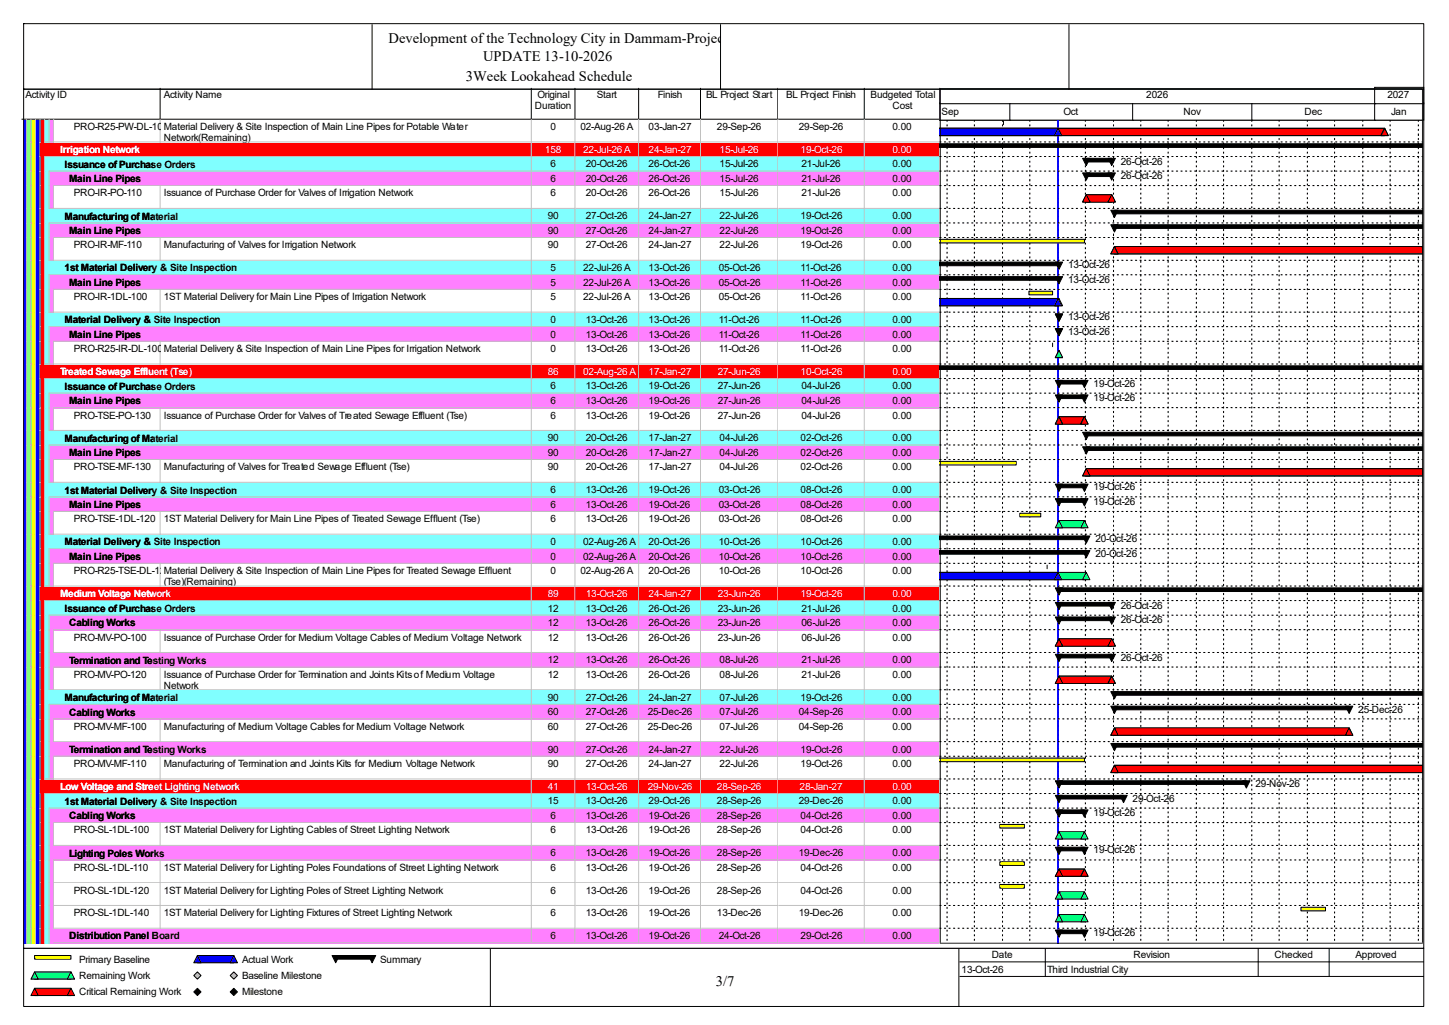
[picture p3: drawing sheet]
<svg xmlns="http://www.w3.org/2000/svg" width="420mm" height="297mm" viewBox="0 0 420 297" stroke-linecap="round" stroke-linejoin="round" font-family="sans-serif">
<defs><g id="words">
<g font-size="4.2">
<text x="112.6" y="12.4">Development of the Technology City in Dammam-Project</text>
<text x="140" y="17.7">UPDATE 13-10-2026</text>
<text x="135" y="23.5">3Week Lookahead Schedule</text>
<text x="207.5" y="285.6">3/7</text>
</g>
<g font-size="2.9">
<text x="7.4" y="28.4">Activity ID</text>
<text x="47.5" y="28.4">Activity Name</text>
<text x="155.8" y="28.4">Original</text>
<text x="173" y="28.4">Start</text>
<text x="190.7" y="28.4">Finish</text>
<text x="204.6" y="28.4">BL Project Start</text>
<text x="227.8" y="28.4">BL Project Finish</text>
<text x="252.3" y="28.4">Budgeted Total</text>
<text x="332.2" y="28.4">2026</text>
<text x="402.1" y="28.4">2027</text>
<text x="155.1" y="31.6">Duration</text>
<text x="258.7" y="31.6">Cost</text>
<text x="272.9" y="33.2">Sep</text>
<text x="308.3" y="33.2">Oct</text>
<text x="343.1" y="33.2">Nov</text>
<text x="378.1" y="33.2">Dec</text>
<text x="403.2" y="33.2">Jan</text>
<text x="21.4" y="37.7">PRO-R25-PW-DL-100_R</text>
<text x="47.5" y="37.7">Material Delivery &amp; Site Inspection of Main Line Pipes for Potable Water</text>
<text x="47.5" y="40.9">Network(Remaining)</text>
<text x="159.6" y="37.7">0</text>
<text x="168.2" y="37.7">02-Aug-26 A</text>
<text x="188" y="37.7">03-Jan-27</text>
<text x="207.8" y="37.7">29-Sep-26</text>
<text x="231.5" y="37.7">29-Sep-26</text>
<text x="258.7" y="37.7">0.00</text>
<text x="324.9" y="47.7">26-Oct-26</text>
<text x="18.7" y="48.6">Issuance of Purchase Orders</text>
<text x="20" y="52.8">Main Line Pipes</text>
<text x="159.6" y="48.5">6</text>
<text x="159.6" y="52.7">6</text>
<text x="169.8" y="48.5">20-Oct-26</text>
<text x="169.8" y="52.7">20-Oct-26</text>
<text x="188" y="48.5">26-Oct-26</text>
<text x="188" y="52.7">26-Oct-26</text>
<text x="208.6" y="48.5">15-Jul-26</text>
<text x="208.6" y="52.7">15-Jul-26</text>
<text x="232.3" y="48.5">21-Jul-26</text>
<text x="232.3" y="52.7">21-Jul-26</text>
<text x="258.7" y="48.5">0.00</text>
<text x="258.7" y="52.7">0.00</text>
<text x="324.9" y="51.9">26-Oct-26</text>
<text x="21.4" y="56.9">PRO-IR-PO-110</text>
<text x="47.5" y="56.9">Issuance of Purchase Order for Valves of Irrigation Network</text>
<text x="159.6" y="56.9">6</text>
<text x="169.8" y="56.9">20-Oct-26</text>
<text x="188" y="56.9">26-Oct-26</text>
<text x="208.6" y="56.9">15-Jul-26</text>
<text x="232.3" y="56.9">21-Jul-26</text>
<text x="258.7" y="56.9">0.00</text>
<text x="18.7" y="63.6">Manufacturing of Material</text>
<text x="158.7" y="63.5">90</text>
<text x="169.8" y="63.5">27-Oct-26</text>
<text x="188" y="63.5">24-Jan-27</text>
<text x="208.6" y="63.5">22-Jul-26</text>
<text x="232" y="63.5">19-Oct-26</text>
<text x="258.7" y="63.5">0.00</text>
<text x="20" y="67.9">Main Line Pipes</text>
<text x="21.4" y="72">PRO-IR-MF-110</text>
<text x="47.5" y="72">Manufacturing of Valves for Irrigation Network</text>
<text x="158.7" y="67.8">90</text>
<text x="158.7" y="72">90</text>
<text x="169.8" y="67.8">27-Oct-26</text>
<text x="169.8" y="72">27-Oct-26</text>
<text x="188" y="67.8">24-Jan-27</text>
<text x="188" y="72">24-Jan-27</text>
<text x="208.6" y="67.8">22-Jul-26</text>
<text x="208.6" y="72">22-Jul-26</text>
<text x="232" y="67.8">19-Oct-26</text>
<text x="232" y="72">19-Oct-26</text>
<text x="258.7" y="67.8">0.00</text>
<text x="258.7" y="72">0.00</text>
<text x="309.6" y="77.8">13-Oct-26</text>
<text x="18.7" y="78.7">1st Material Delivery &amp; Site Inspection</text>
<text x="20" y="82.9">Main Line Pipes</text>
<text x="159.6" y="78.6">5</text>
<text x="159.6" y="82.8">5</text>
<text x="169" y="78.6">22-Jul-26 A</text>
<text x="169" y="82.8">22-Jul-26 A</text>
<text x="188" y="78.6">13-Oct-26</text>
<text x="188" y="82.8">13-Oct-26</text>
<text x="208.3" y="78.6">05-Oct-26</text>
<text x="208.3" y="82.8">05-Oct-26</text>
<text x="232" y="78.6">11-Oct-26</text>
<text x="232" y="82.8">11-Oct-26</text>
<text x="258.7" y="78.6">0.00</text>
<text x="258.7" y="82.8">0.00</text>
<text x="309.6" y="82">13-Oct-26</text>
<text x="21.4" y="87">PRO-IR-1DL-100</text>
<text x="47.5" y="87">1ST Material Delivery for Main Line Pipes of Irrigation Network</text>
<text x="159.6" y="87">5</text>
<text x="169" y="87">22-Jul-26 A</text>
<text x="188" y="87">13-Oct-26</text>
<text x="208.3" y="87">05-Oct-26</text>
<text x="232" y="87">11-Oct-26</text>
<text x="258.7" y="87">0.00</text>
<text x="18.7" y="93.7">Material Delivery &amp; Site Inspection</text>
<text x="159.6" y="93.6">0</text>
<text x="169.8" y="93.6">13-Oct-26</text>
<text x="188" y="93.6">13-Oct-26</text>
<text x="208.3" y="93.6">11-Oct-26</text>
<text x="232" y="93.6">11-Oct-26</text>
<text x="258.7" y="93.6">0.00</text>
<text x="309.6" y="92.8">13-Oct-26</text>
<text x="20" y="97.9">Main Line Pipes</text>
<text x="159.6" y="97.8">0</text>
<text x="169.8" y="97.8">13-Oct-26</text>
<text x="188" y="97.8">13-Oct-26</text>
<text x="208.3" y="97.8">11-Oct-26</text>
<text x="232" y="97.8">11-Oct-26</text>
<text x="258.7" y="97.8">0.00</text>
<text x="309.6" y="97">13-Oct-26</text>
<text x="21.4" y="102">PRO-R25-IR-DL-100</text>
<text x="47.5" y="102">Material Delivery &amp; Site Inspection of Main Line Pipes for Irrigation Network</text>
<text x="159.6" y="102">0</text>
<text x="169.8" y="102">13-Oct-26</text>
<text x="188" y="102">13-Oct-26</text>
<text x="208.3" y="102">11-Oct-26</text>
<text x="232" y="102">11-Oct-26</text>
<text x="258.7" y="102">0.00</text>
<text x="18.7" y="112.9">Issuance of Purchase Orders</text>
<text x="159.6" y="112.9">6</text>
<text x="169.8" y="112.9">13-Oct-26</text>
<text x="188" y="112.9">19-Oct-26</text>
<text x="208.1" y="112.9">27-Jun-26</text>
<text x="232.3" y="112.9">04-Jul-26</text>
<text x="258.7" y="112.9">0.00</text>
<text x="316.9" y="112.1">19-Oct-26</text>
<text x="20" y="117.1">Main Line Pipes</text>
<text x="159.6" y="117.1">6</text>
<text x="169.8" y="117.1">13-Oct-26</text>
<text x="188" y="117.1">19-Oct-26</text>
<text x="208.1" y="117.1">27-Jun-26</text>
<text x="232.3" y="117.1">04-Jul-26</text>
<text x="258.7" y="117.1">0.00</text>
<text x="316.9" y="116.3">19-Oct-26</text>
<text x="21.4" y="121.3">PRO-TSE-PO-130</text>
<text x="47.5" y="121.3">Issuance of Purchase Order for Valves of Treated Sewage Effluent (Tse)</text>
<text x="159.6" y="121.3">6</text>
<text x="169.8" y="121.3">13-Oct-26</text>
<text x="188" y="121.3">19-Oct-26</text>
<text x="208.1" y="121.3">27-Jun-26</text>
<text x="232.3" y="121.3">04-Jul-26</text>
<text x="258.7" y="121.3">0.00</text>
<text x="18.7" y="128">Manufacturing of Material</text>
<text x="158.7" y="127.9">90</text>
<text x="169.8" y="127.9">20-Oct-26</text>
<text x="188" y="127.9">17-Jan-27</text>
<text x="208.6" y="127.9">04-Jul-26</text>
<text x="232" y="127.9">02-Oct-26</text>
<text x="258.7" y="127.9">0.00</text>
<text x="20" y="132.2">Main Line Pipes</text>
<text x="21.4" y="136.3">PRO-TSE-MF-130</text>
<text x="47.5" y="136.3">Manufacturing of Valves for Treated Sewage Effluent (Tse)</text>
<text x="158.7" y="132.1">90</text>
<text x="158.7" y="136.3">90</text>
<text x="169.8" y="132.1">20-Oct-26</text>
<text x="169.8" y="136.3">20-Oct-26</text>
<text x="188" y="132.1">17-Jan-27</text>
<text x="188" y="136.3">17-Jan-27</text>
<text x="208.6" y="132.1">04-Jul-26</text>
<text x="208.6" y="136.3">04-Jul-26</text>
<text x="232" y="132.1">02-Oct-26</text>
<text x="232" y="136.3">02-Oct-26</text>
<text x="258.7" y="132.1">0.00</text>
<text x="258.7" y="136.3">0.00</text>
<text x="18.7" y="143">1st Material Delivery &amp; Site Inspection</text>
<text x="159.6" y="142.9">6</text>
<text x="169.8" y="142.9">13-Oct-26</text>
<text x="188" y="142.9">19-Oct-26</text>
<text x="208.3" y="142.9">03-Oct-26</text>
<text x="232" y="142.9">08-Oct-26</text>
<text x="258.7" y="142.9">0.00</text>
<text x="316.9" y="142.1">19-Oct-26</text>
<text x="20" y="147.2">Main Line Pipes</text>
<text x="159.6" y="147.1">6</text>
<text x="169.8" y="147.1">13-Oct-26</text>
<text x="188" y="147.1">19-Oct-26</text>
<text x="208.3" y="147.1">03-Oct-26</text>
<text x="232" y="147.1">08-Oct-26</text>
<text x="258.7" y="147.1">0.00</text>
<text x="316.9" y="146.3">19-Oct-26</text>
<text x="21.4" y="151.3">PRO-TSE-1DL-120</text>
<text x="47.5" y="151.3">1ST Material Delivery for Main Line Pipes of Treated Sewage Effluent (Tse)</text>
<text x="159.6" y="151.3">6</text>
<text x="169.8" y="151.3">13-Oct-26</text>
<text x="188" y="151.3">19-Oct-26</text>
<text x="208.3" y="151.3">03-Oct-26</text>
<text x="232" y="151.3">08-Oct-26</text>
<text x="258.7" y="151.3">0.00</text>
<text x="18.7" y="158">Material Delivery &amp; Site Inspection</text>
<text x="159.6" y="157.9">0</text>
<text x="169" y="157.9">02-Aug-26 A</text>
<text x="188" y="157.9">20-Oct-26</text>
<text x="208.3" y="157.9">10-Oct-26</text>
<text x="232" y="157.9">10-Oct-26</text>
<text x="258.7" y="157.9">0.00</text>
<text x="317.5" y="157.1">20-Oct-26</text>
<text x="317.5" y="161.4">20-Oct-26</text>
<text x="20" y="162.3">Main Line Pipes</text>
<text x="21.4" y="166.4">PRO-R25-TSE-DL-120_R</text>
<text x="47.5" y="166.4">Material Delivery &amp; Site Inspection of Main Line Pipes for Treated Sewage Effluent</text>
<text x="159.6" y="162.2">0</text>
<text x="159.6" y="166.4">0</text>
<text x="168.2" y="166.4">02-Aug-26 A</text>
<text x="169" y="162.2">02-Aug-26 A</text>
<text x="188" y="162.2">20-Oct-26</text>
<text x="188" y="166.4">20-Oct-26</text>
<text x="208.3" y="162.2">10-Oct-26</text>
<text x="208.3" y="166.4">10-Oct-26</text>
<text x="232" y="162.2">10-Oct-26</text>
<text x="232" y="166.4">10-Oct-26</text>
<text x="258.7" y="162.2">0.00</text>
<text x="258.7" y="166.4">0.00</text>
<text x="47.5" y="169.5">(Tse)(Remaining)</text>
<text x="18.7" y="177.3">Issuance of Purchase Orders</text>
<text x="158.7" y="177.2">12</text>
<text x="169.8" y="177.2">13-Oct-26</text>
<text x="188" y="177.2">26-Oct-26</text>
<text x="208.1" y="177.2">23-Jun-26</text>
<text x="232.3" y="177.2">21-Jul-26</text>
<text x="258.7" y="177.2">0.00</text>
<text x="324.9" y="176.4">26-Oct-26</text>
<text x="20" y="181.5">Cabling Works</text>
<text x="21.4" y="185.6">PRO-MV-PO-100</text>
<text x="47.5" y="185.6">Issuance of Purchase Order for Medium Voltage Cables of Medium Voltage Network</text>
<text x="158.7" y="181.4">12</text>
<text x="158.7" y="185.6">12</text>
<text x="169.8" y="181.4">13-Oct-26</text>
<text x="169.8" y="185.6">13-Oct-26</text>
<text x="188" y="181.4">26-Oct-26</text>
<text x="188" y="185.6">26-Oct-26</text>
<text x="208.1" y="181.4">23-Jun-26</text>
<text x="208.1" y="185.6">23-Jun-26</text>
<text x="232.3" y="181.4">06-Jul-26</text>
<text x="232.3" y="185.6">06-Jul-26</text>
<text x="258.7" y="181.4">0.00</text>
<text x="258.7" y="185.6">0.00</text>
<text x="324.9" y="180.6">26-Oct-26</text>
<text x="324.9" y="191.4">26-Oct-26</text>
<text x="20" y="192.3">Termination and Testing Works</text>
<text x="21.4" y="196.4">PRO-MV-PO-120</text>
<text x="47.5" y="196.4">Issuance of Purchase Order for Termination and Joints Kits of Medium Voltage</text>
<text x="158.7" y="192.2">12</text>
<text x="158.7" y="196.4">12</text>
<text x="169.8" y="192.2">13-Oct-26</text>
<text x="169.8" y="196.4">13-Oct-26</text>
<text x="188" y="192.2">26-Oct-26</text>
<text x="188" y="196.4">26-Oct-26</text>
<text x="208.6" y="192.2">08-Jul-26</text>
<text x="208.6" y="196.4">08-Jul-26</text>
<text x="232.3" y="192.2">21-Jul-26</text>
<text x="232.3" y="196.4">21-Jul-26</text>
<text x="258.7" y="192.2">0.00</text>
<text x="258.7" y="196.4">0.00</text>
<text x="18.7" y="203.1">Manufacturing of Material</text>
<text x="47.5" y="199.6">Network</text>
<text x="158.7" y="203">90</text>
<text x="169.8" y="203">27-Oct-26</text>
<text x="188" y="203">24-Jan-27</text>
<text x="208.6" y="203">07-Jul-26</text>
<text x="232" y="203">19-Oct-26</text>
<text x="258.7" y="203">0.00</text>
<text x="20" y="207.3">Cabling Works</text>
<text x="158.7" y="207.3">60</text>
<text x="169.8" y="207.3">27-Oct-26</text>
<text x="187.7" y="207.3">25-Dec-26</text>
<text x="208.6" y="207.3">07-Jul-26</text>
<text x="231.5" y="207.3">04-Sep-26</text>
<text x="258.7" y="207.3">0.00</text>
<text x="393.7" y="206.5">25-Dec-26</text>
<text x="21.4" y="211.5">PRO-MV-MF-100</text>
<text x="47.5" y="211.5">Manufacturing of Medium Voltage Cables for Medium Voltage Network</text>
<text x="158.7" y="211.5">60</text>
<text x="169.8" y="211.5">27-Oct-26</text>
<text x="187.7" y="211.5">25-Dec-26</text>
<text x="208.6" y="211.5">07-Jul-26</text>
<text x="231.5" y="211.5">04-Sep-26</text>
<text x="258.7" y="211.5">0.00</text>
<text x="20" y="218.1">Termination and Testing Works</text>
<text x="158.7" y="218.1">90</text>
<text x="169.8" y="218.1">27-Oct-26</text>
<text x="188" y="218.1">24-Jan-27</text>
<text x="208.6" y="218.1">22-Jul-26</text>
<text x="232" y="218.1">19-Oct-26</text>
<text x="258.7" y="218.1">0.00</text>
<text x="21.4" y="222.3">PRO-MV-MF-110</text>
<text x="47.5" y="222.3">Manufacturing of Termination and Joints Kits for Medium Voltage Network</text>
<text x="158.7" y="222.3">90</text>
<text x="169.8" y="222.3">27-Oct-26</text>
<text x="188" y="222.3">24-Jan-27</text>
<text x="208.6" y="222.3">22-Jul-26</text>
<text x="232" y="222.3">19-Oct-26</text>
<text x="258.7" y="222.3">0.00</text>
<text x="18.7" y="233.2">1st Material Delivery &amp; Site Inspection</text>
<text x="158.7" y="233.1">15</text>
<text x="169.8" y="233.1">13-Oct-26</text>
<text x="188" y="233.1">29-Oct-26</text>
<text x="207.8" y="233.1">28-Sep-26</text>
<text x="231.5" y="233.1">29-Dec-26</text>
<text x="258.7" y="233.1">0.00</text>
<text x="328.3" y="232.3">29-Oct-26</text>
<text x="363.9" y="228.1">29-Nov-26</text>
<text x="20" y="237.4">Cabling Works</text>
<text x="159.6" y="237.3">6</text>
<text x="169.8" y="237.3">13-Oct-26</text>
<text x="188" y="237.3">19-Oct-26</text>
<text x="207.8" y="237.3">28-Sep-26</text>
<text x="232" y="237.3">04-Oct-26</text>
<text x="258.7" y="237.3">0.00</text>
<text x="316.9" y="236.5">19-Oct-26</text>
<text x="21.4" y="241.5">PRO-SL-1DL-100</text>
<text x="47.5" y="241.5">1ST Material Delivery for Lighting Cables of Street Lighting Network</text>
<text x="159.6" y="241.5">6</text>
<text x="169.8" y="241.5">13-Oct-26</text>
<text x="188" y="241.5">19-Oct-26</text>
<text x="207.8" y="241.5">28-Sep-26</text>
<text x="232" y="241.5">04-Oct-26</text>
<text x="258.7" y="241.5">0.00</text>
<text x="20" y="248.2">Lighting Poles Works</text>
<text x="159.6" y="248.1">6</text>
<text x="169.8" y="248.1">13-Oct-26</text>
<text x="188" y="248.1">19-Oct-26</text>
<text x="207.8" y="248.1">28-Sep-26</text>
<text x="231.5" y="248.1">19-Dec-26</text>
<text x="258.7" y="248.1">0.00</text>
<text x="316.9" y="247.3">19-Oct-26</text>
<text x="21.4" y="252.3">PRO-SL-1DL-110</text>
<text x="47.5" y="252.3">1ST Material Delivery for Lighting Poles Foundations of Street Lighting Network</text>
<text x="159.6" y="252.3">6</text>
<text x="169.8" y="252.3">13-Oct-26</text>
<text x="188" y="252.3">19-Oct-26</text>
<text x="207.8" y="252.3">28-Sep-26</text>
<text x="232" y="252.3">04-Oct-26</text>
<text x="258.7" y="252.3">0.00</text>
<text x="21.4" y="259">PRO-SL-1DL-120</text>
<text x="47.5" y="259">1ST Material Delivery for Lighting Poles of Street Lighting Network</text>
<text x="159.6" y="259">6</text>
<text x="169.8" y="259">13-Oct-26</text>
<text x="188" y="259">19-Oct-26</text>
<text x="207.8" y="259">28-Sep-26</text>
<text x="232" y="259">04-Oct-26</text>
<text x="258.7" y="259">0.00</text>
<text x="21.4" y="265.5">PRO-SL-1DL-140</text>
<text x="47.5" y="265.5">1ST Material Delivery for Lighting Fixtures of Street Lighting Network</text>
<text x="159.6" y="265.5">6</text>
<text x="169.8" y="265.5">13-Oct-26</text>
<text x="188" y="265.5">19-Oct-26</text>
<text x="207.8" y="265.5">13-Dec-26</text>
<text x="231.5" y="265.5">19-Dec-26</text>
<text x="258.7" y="265.5">0.00</text>
<text x="20" y="272.2">Distribution Panel Board</text>
<text x="159.6" y="272.1">6</text>
<text x="169.8" y="272.1">13-Oct-26</text>
<text x="188" y="272.1">19-Oct-26</text>
<text x="208.3" y="272.1">24-Oct-26</text>
<text x="232" y="272.1">29-Oct-26</text>
<text x="258.7" y="272.1">0.00</text>
<text x="316.9" y="271.3">19-Oct-26</text>
<text x="22.9" y="279">Primary Baseline</text>
<text x="70.1" y="279">Actual Work</text>
<text x="110.2" y="279">Summary</text>
<text x="278.7" y="281.9">13-Oct-26</text>
<text x="287.4" y="277.7">Date</text>
<text x="303.5" y="281.9">Third Industrial City</text>
<text x="328.5" y="277.7">Revision</text>
<text x="369.4" y="277.7">Checked</text>
<text x="392.9" y="277.7">Approved</text>
<text x="22.9" y="283.7">Remaining Work</text>
<text x="70.1" y="283.7">Baseline Milestone</text>
<text x="22.9" y="288.5">Critical Remaining Work</text>
<text x="70.1" y="288.5">Milestone</text>
</g>
<g font-size="2.9" fill="#fff">
<text x="17.4" y="44.4">Irrigation Network</text>
<text x="157.9" y="44.3">158</text>
<text x="169" y="44.3">22-Jul-26 A</text>
<text x="188" y="44.3">24-Jan-27</text>
<text x="208.6" y="44.3">15-Jul-26</text>
<text x="232" y="44.3">19-Oct-26</text>
<text x="258.7" y="44.3">0.00</text>
<text x="17.4" y="108.7">Treated Sewage Effluent (Tse)</text>
<text x="158.7" y="108.6">86</text>
<text x="169" y="108.6">02-Aug-26 A</text>
<text x="188" y="108.6">17-Jan-27</text>
<text x="208.1" y="108.6">27-Jun-26</text>
<text x="232" y="108.6">10-Oct-26</text>
<text x="258.7" y="108.6">0.00</text>
<text x="17.4" y="173.1">Medium Voltage Network</text>
<text x="158.7" y="173">89</text>
<text x="169.8" y="173">13-Oct-26</text>
<text x="188" y="173">24-Jan-27</text>
<text x="208.1" y="173">23-Jun-26</text>
<text x="232" y="173">19-Oct-26</text>
<text x="258.7" y="173">0.00</text>
<text x="17.4" y="228.9">Low Voltage and Street Lighting Network</text>
<text x="158.7" y="228.9">41</text>
<text x="169.8" y="228.9">13-Oct-26</text>
<text x="187.7" y="228.9">29-Nov-26</text>
<text x="207.8" y="228.9">28-Sep-26</text>
<text x="231.8" y="228.9">28-Jan-27</text>
<text x="258.7" y="228.9">0.00</text>
</g>
</g></defs>
<path d="M46.4 25.6v8.9h-40.1" fill="none" stroke="#000" stroke-width=".29"/>
<path d="M46.7 25.6h107.6v9.2h-107.6z" fill="#fff"/>
<path d="M154 25.6v8.9h-107.6" fill="none" stroke="#000" stroke-width=".29"/>
<path d="M154.3 25.6h12.6v9.2h-12.6z" fill="#fff"/>
<path d="M166.7 25.6v8.9h-12.7" fill="none" stroke="#000" stroke-width=".29"/>
<path d="M166.9 25.6h18.5v9.2h-18.5z" fill="#fff"/>
<path d="M185.1 25.6v8.9h-18.4" fill="none" stroke="#000" stroke-width=".29"/>
<path d="M185.4 25.6h17.9v9.2h-17.9z" fill="#fff"/>
<path d="M203 25.6v8.9h-17.9" fill="none" stroke="#000" stroke-width=".29"/>
<path d="M203.3 25.6h22.4v9.2h-22.4z" fill="#fff"/>
<path d="M225.5 25.6v8.9h-22.5" fill="none" stroke="#000" stroke-width=".29"/>
<path d="M225.7 25.6h25.1v9.2h-25.1z" fill="#fff"/>
<path d="M250.5 25.6v8.9h-25" fill="none" stroke="#000" stroke-width=".29"/>
<path d="M250.8 25.6h21.9v9.2h-21.9z" fill="#fff"/>
<path d="M272.4 25.6v8.9h-21.9" fill="none" stroke="#000" stroke-width=".29"/>
<path d="M6.6 34.8h1.3v6.6h-1.3z" fill="#00f"/>
<path d="M7.6 34.5v6.9" fill="none" stroke="#c0c0c0" stroke-width=".29"/>
<path d="M7.9 34.8h1.3v6.6h-1.3z" fill="#80ff80"/>
<path d="M9 34.5v6.9" fill="none" stroke="#c0c0c0" stroke-width=".29"/>
<path d="M9.2 34.8h1.3v6.6h-1.3z" fill="#ff0"/>
<path d="M10.3 34.5v6.9" fill="none" stroke="#c0c0c0" stroke-width=".29"/>
<path d="M10.5 34.8h1.4v6.6h-1.4z" fill="#00f"/>
<path d="M11.6 34.5v6.9" fill="none" stroke="#c0c0c0" stroke-width=".29"/>
<path d="M11.9 34.8h1.3v6.6h-1.3z" fill="#f00"/>
<path d="M12.9 34.5v6.9" fill="none" stroke="#c0c0c0" stroke-width=".29"/>
<path d="M13.2 34.8h1.3v6.6h-1.3z" fill="#80ffff"/>
<path d="M14.2 34.5v6.9M12.9 41.1h1.6" fill="none" stroke="#c0c0c0" stroke-width=".29"/>
<path d="M14.5 34.8h1.3v6.6h-1.3z" fill="#ff80ff"/>
<path d="M15.6 34.5v6.9M14.2 41.1h1.6" fill="none" stroke="#c0c0c0" stroke-width=".29"/>
<path d="M15.8 34.8h30.9v6.6h-30.9z" fill="#fff"/>
<path d="M46.4 34.5v6.9M15.6 41.1h31.1" fill="none" stroke="#c0c0c0" stroke-width=".29"/>
<path d="M46.7 34.8h107.6v6.6h-107.6z" fill="#fff"/>
<path d="M154 34.5v6.6h-107.3" fill="none" stroke="#c0c0c0" stroke-width=".29"/>
<path d="M154.3 34.8h12.6v6.6h-12.6z" fill="#fff"/>
<path d="M166.7 34.5v6.6h-12.4" fill="none" stroke="#c0c0c0" stroke-width=".29"/>
<path d="M166.9 34.8h18.5v6.6h-18.5z" fill="#fff"/>
<path d="M185.1 34.5v6.6h-18.2" fill="none" stroke="#c0c0c0" stroke-width=".29"/>
<path d="M185.4 34.8h17.9v6.6h-17.9z" fill="#fff"/>
<path d="M203 34.5v6.6h-17.6" fill="none" stroke="#c0c0c0" stroke-width=".29"/>
<path d="M203.3 34.8h22.4v6.6h-22.4z" fill="#fff"/>
<path d="M225.5 34.5v6.6h-22.2" fill="none" stroke="#c0c0c0" stroke-width=".29"/>
<path d="M225.7 34.8h25.1v6.6h-25.1z" fill="#fff"/>
<path d="M250.5 34.5v6.6h-24.8" fill="none" stroke="#c0c0c0" stroke-width=".29"/>
<path d="M250.8 34.8h21.9v6.6h-21.9z" fill="#fff"/>
<path d="M272.4 34.5v6.6h-21.6" fill="none" stroke="#c0c0c0" stroke-width=".29"/>
<path d="M6.6 41.4h1.3v4.2h-1.3z" fill="#00f"/>
<path d="M7.6 41.1v4.5" fill="none" stroke="#c0c0c0" stroke-width=".29"/>
<path d="M7.9 41.4h1.3v4.2h-1.3z" fill="#80ff80"/>
<path d="M9 41.1v4.5" fill="none" stroke="#c0c0c0" stroke-width=".29"/>
<path d="M9.2 41.4h1.3v4.2h-1.3z" fill="#ff0"/>
<path d="M10.3 41.1v4.5" fill="none" stroke="#c0c0c0" stroke-width=".29"/>
<path d="M10.5 41.4h1.4v4.2h-1.4z" fill="#00f"/>
<path d="M11.6 41.1v4.5" fill="none" stroke="#c0c0c0" stroke-width=".29"/>
<path d="M11.9 41.4h34.8v4.2h-34.8z" fill="#f00"/>
<path d="M12.9 45.4h33.8" fill="none" stroke="#c0c0c0" stroke-width=".29"/>
<path d="M46.7 41.4h107.6v4.2h-107.6z" fill="#f00"/>
<path d="M154 41.1v4.3h-107.3" fill="none" stroke="#c0c0c0" stroke-width=".29"/>
<path d="M154.3 41.4h12.6v4.2h-12.6z" fill="#f00"/>
<path d="M166.7 41.1v4.3h-12.4" fill="none" stroke="#c0c0c0" stroke-width=".29"/>
<path d="M166.9 41.4h18.5v4.2h-18.5z" fill="#f00"/>
<path d="M185.1 41.1v4.3h-18.2" fill="none" stroke="#c0c0c0" stroke-width=".29"/>
<path d="M185.4 41.4h17.9v4.2h-17.9z" fill="#f00"/>
<path d="M203 41.1v4.3h-17.6" fill="none" stroke="#c0c0c0" stroke-width=".29"/>
<path d="M203.3 41.4h22.4v4.2h-22.4z" fill="#f00"/>
<path d="M225.5 41.1v4.3h-22.2" fill="none" stroke="#c0c0c0" stroke-width=".29"/>
<path d="M225.7 41.4h25.1v4.2h-25.1z" fill="#f00"/>
<path d="M250.5 41.1v4.3h-24.8" fill="none" stroke="#c0c0c0" stroke-width=".29"/>
<path d="M250.8 41.4h21.9v4.2h-21.9z" fill="#f00"/>
<path d="M272.4 41.1v4.3h-21.6" fill="none" stroke="#c0c0c0" stroke-width=".29"/>
<path d="M6.6 45.6h1.3v4.2h-1.3z" fill="#00f"/>
<path d="M7.6 45.4v4.4" fill="none" stroke="#c0c0c0" stroke-width=".29"/>
<path d="M7.9 45.6h1.3v4.2h-1.3z" fill="#80ff80"/>
<path d="M9 45.4v4.4" fill="none" stroke="#c0c0c0" stroke-width=".29"/>
<path d="M9.2 45.6h1.3v4.2h-1.3z" fill="#ff0"/>
<path d="M10.3 45.4v4.4" fill="none" stroke="#c0c0c0" stroke-width=".29"/>
<path d="M10.5 45.6h1.4v4.2h-1.4z" fill="#00f"/>
<path d="M11.6 45.4v4.4" fill="none" stroke="#c0c0c0" stroke-width=".29"/>
<path d="M11.9 45.6h1.3v4.2h-1.3z" fill="#f00"/>
<path d="M12.9 45.4v4.4" fill="none" stroke="#c0c0c0" stroke-width=".29"/>
<path d="M13.2 45.6h33.5v4.2h-33.5z" fill="#80ffff"/>
<path d="M14.2 49.6h32.5" fill="none" stroke="#c0c0c0" stroke-width=".29"/>
<path d="M46.7 45.6h107.6v4.2h-107.6z" fill="#80ffff"/>
<path d="M154 45.4v4.2h-107.3" fill="none" stroke="#c0c0c0" stroke-width=".29"/>
<path d="M154.3 45.6h12.6v4.2h-12.6z" fill="#80ffff"/>
<path d="M166.7 45.4v4.2h-12.4" fill="none" stroke="#c0c0c0" stroke-width=".29"/>
<path d="M166.9 45.6h18.5v4.2h-18.5z" fill="#80ffff"/>
<path d="M185.1 45.4v4.2h-18.2" fill="none" stroke="#c0c0c0" stroke-width=".29"/>
<path d="M185.4 45.6h17.9v4.2h-17.9z" fill="#80ffff"/>
<path d="M203 45.4v4.2h-17.6" fill="none" stroke="#c0c0c0" stroke-width=".29"/>
<path d="M203.3 45.6h22.4v4.2h-22.4z" fill="#80ffff"/>
<path d="M225.5 45.4v4.2h-22.2" fill="none" stroke="#c0c0c0" stroke-width=".29"/>
<path d="M225.7 45.6h25.1v4.2h-25.1z" fill="#80ffff"/>
<path d="M250.5 45.4v4.2h-24.8" fill="none" stroke="#c0c0c0" stroke-width=".29"/>
<path d="M250.8 45.6h21.9v4.2h-21.9z" fill="#80ffff"/>
<path d="M272.4 45.4v4.2h-21.6" fill="none" stroke="#c0c0c0" stroke-width=".29"/>
<path d="M6.6 49.8h1.3v4.3h-1.3z" fill="#00f"/>
<path d="M7.6 49.6v4.5" fill="none" stroke="#c0c0c0" stroke-width=".29"/>
<path d="M7.9 49.8h1.3v4.3h-1.3z" fill="#80ff80"/>
<path d="M9 49.6v4.5" fill="none" stroke="#c0c0c0" stroke-width=".29"/>
<path d="M9.2 49.8h1.3v4.3h-1.3z" fill="#ff0"/>
<path d="M10.3 49.6v4.5" fill="none" stroke="#c0c0c0" stroke-width=".29"/>
<path d="M10.5 49.8h1.4v4.3h-1.4z" fill="#00f"/>
<path d="M11.6 49.6v4.5" fill="none" stroke="#c0c0c0" stroke-width=".29"/>
<path d="M11.9 49.8h1.3v4.3h-1.3z" fill="#f00"/>
<path d="M12.9 49.6v4.5" fill="none" stroke="#c0c0c0" stroke-width=".29"/>
<path d="M13.2 49.8h1.3v4.3h-1.3z" fill="#80ffff"/>
<path d="M14.2 49.6v4.5" fill="none" stroke="#c0c0c0" stroke-width=".29"/>
<path d="M14.5 49.8h32.2v4.3h-32.2z" fill="#ff80ff"/>
<path d="M15.6 53.8h31.1" fill="none" stroke="#c0c0c0" stroke-width=".29"/>
<path d="M46.7 49.8h107.6v4.3h-107.6z" fill="#ff80ff"/>
<path d="M154 49.6v4.2h-107.3" fill="none" stroke="#c0c0c0" stroke-width=".29"/>
<path d="M154.3 49.8h12.6v4.3h-12.6z" fill="#ff80ff"/>
<path d="M166.7 49.6v4.2h-12.4" fill="none" stroke="#c0c0c0" stroke-width=".29"/>
<path d="M166.9 49.8h18.5v4.3h-18.5z" fill="#ff80ff"/>
<path d="M185.1 49.6v4.2h-18.2" fill="none" stroke="#c0c0c0" stroke-width=".29"/>
<path d="M185.4 49.8h17.9v4.3h-17.9z" fill="#ff80ff"/>
<path d="M203 49.6v4.2h-17.6" fill="none" stroke="#c0c0c0" stroke-width=".29"/>
<path d="M203.3 49.8h22.4v4.3h-22.4z" fill="#ff80ff"/>
<path d="M225.5 49.6v4.2h-22.2" fill="none" stroke="#c0c0c0" stroke-width=".29"/>
<path d="M225.7 49.8h25.1v4.3h-25.1z" fill="#ff80ff"/>
<path d="M250.5 49.6v4.2h-24.8" fill="none" stroke="#c0c0c0" stroke-width=".29"/>
<path d="M250.8 49.8h21.9v4.3h-21.9z" fill="#ff80ff"/>
<path d="M272.4 49.6v4.2h-21.6" fill="none" stroke="#c0c0c0" stroke-width=".29"/>
<path d="M6.6 54.1h1.3v6.6h-1.3z" fill="#00f"/>
<path d="M7.6 53.8v6.8" fill="none" stroke="#c0c0c0" stroke-width=".29"/>
<path d="M7.9 54.1h1.3v6.6h-1.3z" fill="#80ff80"/>
<path d="M9 53.8v6.8" fill="none" stroke="#c0c0c0" stroke-width=".29"/>
<path d="M9.2 54.1h1.3v6.6h-1.3z" fill="#ff0"/>
<path d="M10.3 53.8v6.8" fill="none" stroke="#c0c0c0" stroke-width=".29"/>
<path d="M10.5 54.1h1.4v6.6h-1.4z" fill="#00f"/>
<path d="M11.6 53.8v6.8" fill="none" stroke="#c0c0c0" stroke-width=".29"/>
<path d="M11.9 54.1h1.3v6.6h-1.3z" fill="#f00"/>
<path d="M12.9 53.8v6.8" fill="none" stroke="#c0c0c0" stroke-width=".29"/>
<path d="M13.2 54.1h1.3v6.6h-1.3z" fill="#80ffff"/>
<path d="M14.2 53.8v6.8" fill="none" stroke="#c0c0c0" stroke-width=".29"/>
<path d="M14.5 54.1h1.3v6.6h-1.3z" fill="#ff80ff"/>
<path d="M15.6 53.8v6.8M14.2 60.4h1.6" fill="none" stroke="#c0c0c0" stroke-width=".29"/>
<path d="M15.8 54.1h30.9v6.6h-30.9z" fill="#fff"/>
<path d="M46.4 53.8v6.8M15.6 60.4h31.1" fill="none" stroke="#c0c0c0" stroke-width=".29"/>
<path d="M46.7 54.1h107.6v6.6h-107.6z" fill="#fff"/>
<path d="M154 53.8v6.6h-107.3" fill="none" stroke="#c0c0c0" stroke-width=".29"/>
<path d="M154.3 54.1h12.6v6.6h-12.6z" fill="#fff"/>
<path d="M166.7 53.8v6.6h-12.4" fill="none" stroke="#c0c0c0" stroke-width=".29"/>
<path d="M166.9 54.1h18.5v6.6h-18.5z" fill="#fff"/>
<path d="M185.1 53.8v6.6h-18.2" fill="none" stroke="#c0c0c0" stroke-width=".29"/>
<path d="M185.4 54.1h17.9v6.6h-17.9z" fill="#fff"/>
<path d="M203 53.8v6.6h-17.6" fill="none" stroke="#c0c0c0" stroke-width=".29"/>
<path d="M203.3 54.1h22.4v6.6h-22.4z" fill="#fff"/>
<path d="M225.5 53.8v6.6h-22.2" fill="none" stroke="#c0c0c0" stroke-width=".29"/>
<path d="M225.7 54.1h25.1v6.6h-25.1z" fill="#fff"/>
<path d="M250.5 53.8v6.6h-24.8" fill="none" stroke="#c0c0c0" stroke-width=".29"/>
<path d="M250.8 54.1h21.9v6.6h-21.9z" fill="#fff"/>
<path d="M272.4 53.8v6.6h-21.6" fill="none" stroke="#c0c0c0" stroke-width=".29"/>
<path d="M6.6 60.7h1.3v4.2h-1.3z" fill="#00f"/>
<path d="M7.6 60.4v4.5" fill="none" stroke="#c0c0c0" stroke-width=".29"/>
<path d="M7.9 60.7h1.3v4.2h-1.3z" fill="#80ff80"/>
<path d="M9 60.4v4.5" fill="none" stroke="#c0c0c0" stroke-width=".29"/>
<path d="M9.2 60.7h1.3v4.2h-1.3z" fill="#ff0"/>
<path d="M10.3 60.4v4.5" fill="none" stroke="#c0c0c0" stroke-width=".29"/>
<path d="M10.5 60.7h1.4v4.2h-1.4z" fill="#00f"/>
<path d="M11.6 60.4v4.5" fill="none" stroke="#c0c0c0" stroke-width=".29"/>
<path d="M11.9 60.7h1.3v4.2h-1.3z" fill="#f00"/>
<path d="M12.9 60.4v4.5" fill="none" stroke="#c0c0c0" stroke-width=".29"/>
<path d="M13.2 60.7h33.5v4.2h-33.5z" fill="#80ffff"/>
<path d="M14.2 64.6h32.5" fill="none" stroke="#c0c0c0" stroke-width=".29"/>
<path d="M46.7 60.7h107.6v4.2h-107.6z" fill="#80ffff"/>
<path d="M154 60.4v4.2h-107.3" fill="none" stroke="#c0c0c0" stroke-width=".29"/>
<path d="M154.3 60.7h12.6v4.2h-12.6z" fill="#80ffff"/>
<path d="M166.7 60.4v4.2h-12.4" fill="none" stroke="#c0c0c0" stroke-width=".29"/>
<path d="M166.9 60.7h18.5v4.2h-18.5z" fill="#80ffff"/>
<path d="M185.1 60.4v4.2h-18.2" fill="none" stroke="#c0c0c0" stroke-width=".29"/>
<path d="M185.4 60.7h17.9v4.2h-17.9z" fill="#80ffff"/>
<path d="M203 60.4v4.2h-17.6" fill="none" stroke="#c0c0c0" stroke-width=".29"/>
<path d="M203.3 60.7h22.4v4.2h-22.4z" fill="#80ffff"/>
<path d="M225.5 60.4v4.2h-22.2" fill="none" stroke="#c0c0c0" stroke-width=".29"/>
<path d="M225.7 60.7h25.1v4.2h-25.1z" fill="#80ffff"/>
<path d="M250.5 60.4v4.2h-24.8" fill="none" stroke="#c0c0c0" stroke-width=".29"/>
<path d="M250.8 60.7h21.9v4.2h-21.9z" fill="#80ffff"/>
<path d="M272.4 60.4v4.2h-21.6" fill="none" stroke="#c0c0c0" stroke-width=".29"/>
<path d="M6.6 64.9h1.3v4.2h-1.3z" fill="#00f"/>
<path d="M7.6 64.6v4.5" fill="none" stroke="#c0c0c0" stroke-width=".29"/>
<path d="M7.9 64.9h1.3v4.2h-1.3z" fill="#80ff80"/>
<path d="M9 64.6v4.5" fill="none" stroke="#c0c0c0" stroke-width=".29"/>
<path d="M9.2 64.9h1.3v4.2h-1.3z" fill="#ff0"/>
<path d="M10.3 64.6v4.5" fill="none" stroke="#c0c0c0" stroke-width=".29"/>
<path d="M10.5 64.9h1.4v4.2h-1.4z" fill="#00f"/>
<path d="M11.6 64.6v4.5" fill="none" stroke="#c0c0c0" stroke-width=".29"/>
<path d="M11.9 64.9h1.3v4.2h-1.3z" fill="#f00"/>
<path d="M12.9 64.6v4.5" fill="none" stroke="#c0c0c0" stroke-width=".29"/>
<path d="M13.2 64.9h1.3v4.2h-1.3z" fill="#80ffff"/>
<path d="M14.2 64.6v4.5" fill="none" stroke="#c0c0c0" stroke-width=".29"/>
<path d="M14.5 64.9h32.2v4.2h-32.2z" fill="#ff80ff"/>
<path d="M15.6 68.8h31.1" fill="none" stroke="#c0c0c0" stroke-width=".29"/>
<path d="M46.7 64.9h107.6v4.2h-107.6z" fill="#ff80ff"/>
<path d="M154 64.6v4.2h-107.3" fill="none" stroke="#c0c0c0" stroke-width=".29"/>
<path d="M154.3 64.9h12.6v4.2h-12.6z" fill="#ff80ff"/>
<path d="M166.7 64.6v4.2h-12.4" fill="none" stroke="#c0c0c0" stroke-width=".29"/>
<path d="M166.9 64.9h18.5v4.2h-18.5z" fill="#ff80ff"/>
<path d="M185.1 64.6v4.2h-18.2" fill="none" stroke="#c0c0c0" stroke-width=".29"/>
<path d="M185.4 64.9h17.9v4.2h-17.9z" fill="#ff80ff"/>
<path d="M203 64.6v4.2h-17.6" fill="none" stroke="#c0c0c0" stroke-width=".29"/>
<path d="M203.3 64.9h22.4v4.2h-22.4z" fill="#ff80ff"/>
<path d="M225.5 64.6v4.2h-22.2" fill="none" stroke="#c0c0c0" stroke-width=".29"/>
<path d="M225.7 64.9h25.1v4.2h-25.1z" fill="#ff80ff"/>
<path d="M250.5 64.6v4.2h-24.8" fill="none" stroke="#c0c0c0" stroke-width=".29"/>
<path d="M250.8 64.9h21.9v4.2h-21.9z" fill="#ff80ff"/>
<path d="M272.4 64.6v4.2h-21.6" fill="none" stroke="#c0c0c0" stroke-width=".29"/>
<path d="M6.6 69.1h1.3v6.6h-1.3z" fill="#00f"/>
<path d="M7.6 68.8v6.9" fill="none" stroke="#c0c0c0" stroke-width=".29"/>
<path d="M7.9 69.1h1.3v6.6h-1.3z" fill="#80ff80"/>
<path d="M9 68.8v6.9" fill="none" stroke="#c0c0c0" stroke-width=".29"/>
<path d="M9.2 69.1h1.3v6.6h-1.3z" fill="#ff0"/>
<path d="M10.3 68.8v6.9" fill="none" stroke="#c0c0c0" stroke-width=".29"/>
<path d="M10.5 69.1h1.4v6.6h-1.4z" fill="#00f"/>
<path d="M11.6 68.8v6.9" fill="none" stroke="#c0c0c0" stroke-width=".29"/>
<path d="M11.9 69.1h1.3v6.6h-1.3z" fill="#f00"/>
<path d="M12.9 68.8v6.9" fill="none" stroke="#c0c0c0" stroke-width=".29"/>
<path d="M13.2 69.1h1.3v6.6h-1.3z" fill="#80ffff"/>
<path d="M14.2 68.8v6.9" fill="none" stroke="#c0c0c0" stroke-width=".29"/>
<path d="M14.5 69.1h1.3v6.6h-1.3z" fill="#ff80ff"/>
<path d="M14.2 75.4h1.6M15.6 68.8v6.9" fill="none" stroke="#c0c0c0" stroke-width=".29"/>
<path d="M15.8 69.1h30.9v6.6h-30.9z" fill="#fff"/>
<path d="M15.6 75.4h31.1M46.4 68.8v6.9" fill="none" stroke="#c0c0c0" stroke-width=".29"/>
<path d="M46.7 69.1h107.6v6.6h-107.6z" fill="#fff"/>
<path d="M154 68.8v6.6h-107.3" fill="none" stroke="#c0c0c0" stroke-width=".29"/>
<path d="M154.3 69.1h12.6v6.6h-12.6z" fill="#fff"/>
<path d="M166.7 68.8v6.6h-12.4" fill="none" stroke="#c0c0c0" stroke-width=".29"/>
<path d="M166.9 69.1h18.5v6.6h-18.5z" fill="#fff"/>
<path d="M185.1 68.8v6.6h-18.2" fill="none" stroke="#c0c0c0" stroke-width=".29"/>
<path d="M185.4 69.1h17.9v6.6h-17.9z" fill="#fff"/>
<path d="M203 68.8v6.6h-17.6" fill="none" stroke="#c0c0c0" stroke-width=".29"/>
<path d="M203.3 69.1h22.4v6.6h-22.4z" fill="#fff"/>
<path d="M225.5 68.8v6.6h-22.2" fill="none" stroke="#c0c0c0" stroke-width=".29"/>
<path d="M225.7 69.1h25.1v6.6h-25.1z" fill="#fff"/>
<path d="M250.5 68.8v6.6h-24.8" fill="none" stroke="#c0c0c0" stroke-width=".29"/>
<path d="M250.8 69.1h21.9v6.6h-21.9z" fill="#fff"/>
<path d="M272.4 68.8v6.6h-21.6" fill="none" stroke="#c0c0c0" stroke-width=".29"/>
<path d="M6.6 75.7h1.3v4.2h-1.3z" fill="#00f"/>
<path d="M7.6 75.4v4.5" fill="none" stroke="#c0c0c0" stroke-width=".29"/>
<path d="M7.9 75.7h1.3v4.2h-1.3z" fill="#80ff80"/>
<path d="M9 75.4v4.5" fill="none" stroke="#c0c0c0" stroke-width=".29"/>
<path d="M9.2 75.7h1.3v4.2h-1.3z" fill="#ff0"/>
<path d="M10.3 75.4v4.5" fill="none" stroke="#c0c0c0" stroke-width=".29"/>
<path d="M10.5 75.7h1.4v4.2h-1.4z" fill="#00f"/>
<path d="M11.6 75.4v4.5" fill="none" stroke="#c0c0c0" stroke-width=".29"/>
<path d="M11.9 75.7h1.3v4.2h-1.3z" fill="#f00"/>
<path d="M12.9 75.4v4.5" fill="none" stroke="#c0c0c0" stroke-width=".29"/>
<path d="M13.2 75.7h33.5v4.2h-33.5z" fill="#80ffff"/>
<path d="M14.2 79.6h32.5" fill="none" stroke="#c0c0c0" stroke-width=".29"/>
<path d="M46.7 75.7h107.6v4.2h-107.6z" fill="#80ffff"/>
<path d="M154 75.4v4.2h-107.3" fill="none" stroke="#c0c0c0" stroke-width=".29"/>
<path d="M154.3 75.7h12.6v4.2h-12.6z" fill="#80ffff"/>
<path d="M166.7 75.4v4.2h-12.4" fill="none" stroke="#c0c0c0" stroke-width=".29"/>
<path d="M166.9 75.7h18.5v4.2h-18.5z" fill="#80ffff"/>
<path d="M185.1 75.4v4.2h-18.2" fill="none" stroke="#c0c0c0" stroke-width=".29"/>
<path d="M185.4 75.7h17.9v4.2h-17.9z" fill="#80ffff"/>
<path d="M203 75.4v4.2h-17.6" fill="none" stroke="#c0c0c0" stroke-width=".29"/>
<path d="M203.3 75.7h22.4v4.2h-22.4z" fill="#80ffff"/>
<path d="M225.5 75.4v4.2h-22.2" fill="none" stroke="#c0c0c0" stroke-width=".29"/>
<path d="M225.7 75.7h25.1v4.2h-25.1z" fill="#80ffff"/>
<path d="M250.5 75.4v4.2h-24.8" fill="none" stroke="#c0c0c0" stroke-width=".29"/>
<path d="M250.8 75.7h21.9v4.2h-21.9z" fill="#80ffff"/>
<path d="M272.4 75.4v4.2h-21.6" fill="none" stroke="#c0c0c0" stroke-width=".29"/>
<path d="M6.6 79.9h1.3v4.2h-1.3z" fill="#00f"/>
<path d="M7.6 79.6v4.5" fill="none" stroke="#c0c0c0" stroke-width=".29"/>
<path d="M7.9 79.9h1.3v4.2h-1.3z" fill="#80ff80"/>
<path d="M9 79.6v4.5" fill="none" stroke="#c0c0c0" stroke-width=".29"/>
<path d="M9.2 79.9h1.3v4.2h-1.3z" fill="#ff0"/>
<path d="M10.3 79.6v4.5" fill="none" stroke="#c0c0c0" stroke-width=".29"/>
<path d="M10.5 79.9h1.4v4.2h-1.4z" fill="#00f"/>
<path d="M11.6 79.6v4.5" fill="none" stroke="#c0c0c0" stroke-width=".29"/>
<path d="M11.9 79.9h1.3v4.2h-1.3z" fill="#f00"/>
<path d="M12.9 79.6v4.5" fill="none" stroke="#c0c0c0" stroke-width=".29"/>
<path d="M13.2 79.9h1.3v4.2h-1.3z" fill="#80ffff"/>
<path d="M14.2 79.6v4.5" fill="none" stroke="#c0c0c0" stroke-width=".29"/>
<path d="M14.5 79.9h32.2v4.2h-32.2z" fill="#ff80ff"/>
<path d="M15.6 83.9h31.1" fill="none" stroke="#c0c0c0" stroke-width=".29"/>
<path d="M46.7 79.9h107.6v4.2h-107.6z" fill="#ff80ff"/>
<path d="M154 79.6v4.3h-107.3" fill="none" stroke="#c0c0c0" stroke-width=".29"/>
<path d="M154.3 79.9h12.6v4.2h-12.6z" fill="#ff80ff"/>
<path d="M166.7 79.6v4.3h-12.4" fill="none" stroke="#c0c0c0" stroke-width=".29"/>
<path d="M166.9 79.9h18.5v4.2h-18.5z" fill="#ff80ff"/>
<path d="M185.1 79.6v4.3h-18.2" fill="none" stroke="#c0c0c0" stroke-width=".29"/>
<path d="M185.4 79.9h17.9v4.2h-17.9z" fill="#ff80ff"/>
<path d="M203 79.6v4.3h-17.6" fill="none" stroke="#c0c0c0" stroke-width=".29"/>
<path d="M203.3 79.9h22.4v4.2h-22.4z" fill="#ff80ff"/>
<path d="M225.5 79.6v4.3h-22.2" fill="none" stroke="#c0c0c0" stroke-width=".29"/>
<path d="M225.7 79.9h25.1v4.2h-25.1z" fill="#ff80ff"/>
<path d="M250.5 79.6v4.3h-24.8" fill="none" stroke="#c0c0c0" stroke-width=".29"/>
<path d="M250.8 79.9h21.9v4.2h-21.9z" fill="#ff80ff"/>
<path d="M272.4 79.6v4.3h-21.6" fill="none" stroke="#c0c0c0" stroke-width=".29"/>
<path d="M6.6 84.1h1.3v6.6h-1.3z" fill="#00f"/>
<path d="M7.6 83.9v6.8" fill="none" stroke="#c0c0c0" stroke-width=".29"/>
<path d="M7.9 84.1h1.3v6.6h-1.3z" fill="#80ff80"/>
<path d="M9 83.9v6.8" fill="none" stroke="#c0c0c0" stroke-width=".29"/>
<path d="M9.2 84.1h1.3v6.6h-1.3z" fill="#ff0"/>
<path d="M10.3 83.9v6.8" fill="none" stroke="#c0c0c0" stroke-width=".29"/>
<path d="M10.5 84.1h1.4v6.6h-1.4z" fill="#00f"/>
<path d="M11.6 83.9v6.8" fill="none" stroke="#c0c0c0" stroke-width=".29"/>
<path d="M11.9 84.1h1.3v6.6h-1.3z" fill="#f00"/>
<path d="M12.9 83.9v6.8" fill="none" stroke="#c0c0c0" stroke-width=".29"/>
<path d="M13.2 84.1h1.3v6.6h-1.3z" fill="#80ffff"/>
<path d="M14.2 83.9v6.8" fill="none" stroke="#c0c0c0" stroke-width=".29"/>
<path d="M14.5 84.1h1.3v6.6h-1.3z" fill="#ff80ff"/>
<path d="M14.2 90.4h1.6M15.6 83.9v6.8" fill="none" stroke="#c0c0c0" stroke-width=".29"/>
<path d="M15.8 84.1h30.9v6.6h-30.9z" fill="#fff"/>
<path d="M15.6 90.4h31.1M46.4 83.9v6.8" fill="none" stroke="#c0c0c0" stroke-width=".29"/>
<path d="M46.7 84.1h107.6v6.6h-107.6z" fill="#fff"/>
<path d="M154 83.9v6.5h-107.3" fill="none" stroke="#c0c0c0" stroke-width=".29"/>
<path d="M154.3 84.1h12.6v6.6h-12.6z" fill="#fff"/>
<path d="M166.7 83.9v6.5h-12.4" fill="none" stroke="#c0c0c0" stroke-width=".29"/>
<path d="M166.9 84.1h18.5v6.6h-18.5z" fill="#fff"/>
<path d="M185.1 83.9v6.5h-18.2" fill="none" stroke="#c0c0c0" stroke-width=".29"/>
<path d="M185.4 84.1h17.9v6.6h-17.9z" fill="#fff"/>
<path d="M203 83.9v6.5h-17.6" fill="none" stroke="#c0c0c0" stroke-width=".29"/>
<path d="M203.3 84.1h22.4v6.6h-22.4z" fill="#fff"/>
<path d="M225.5 83.9v6.5h-22.2" fill="none" stroke="#c0c0c0" stroke-width=".29"/>
<path d="M225.7 84.1h25.1v6.6h-25.1z" fill="#fff"/>
<path d="M250.5 83.9v6.5h-24.8" fill="none" stroke="#c0c0c0" stroke-width=".29"/>
<path d="M250.8 84.1h21.9v6.6h-21.9z" fill="#fff"/>
<path d="M272.4 83.9v6.5h-21.6" fill="none" stroke="#c0c0c0" stroke-width=".29"/>
<path d="M6.6 90.7h1.3v4.2h-1.3z" fill="#00f"/>
<path d="M7.6 90.4v4.5" fill="none" stroke="#c0c0c0" stroke-width=".29"/>
<path d="M7.9 90.7h1.3v4.2h-1.3z" fill="#80ff80"/>
<path d="M9 90.4v4.5" fill="none" stroke="#c0c0c0" stroke-width=".29"/>
<path d="M9.2 90.7h1.3v4.2h-1.3z" fill="#ff0"/>
<path d="M10.3 90.4v4.5" fill="none" stroke="#c0c0c0" stroke-width=".29"/>
<path d="M10.5 90.7h1.4v4.2h-1.4z" fill="#00f"/>
<path d="M11.6 90.4v4.5" fill="none" stroke="#c0c0c0" stroke-width=".29"/>
<path d="M11.9 90.7h1.3v4.2h-1.3z" fill="#f00"/>
<path d="M12.9 90.4v4.5" fill="none" stroke="#c0c0c0" stroke-width=".29"/>
<path d="M13.2 90.7h33.5v4.2h-33.5z" fill="#80ffff"/>
<path d="M14.2 94.7h32.5" fill="none" stroke="#c0c0c0" stroke-width=".29"/>
<path d="M46.7 90.7h107.6v4.2h-107.6z" fill="#80ffff"/>
<path d="M154 90.4v4.3h-107.3" fill="none" stroke="#c0c0c0" stroke-width=".29"/>
<path d="M154.3 90.7h12.6v4.2h-12.6z" fill="#80ffff"/>
<path d="M166.7 90.4v4.3h-12.4" fill="none" stroke="#c0c0c0" stroke-width=".29"/>
<path d="M166.9 90.7h18.5v4.2h-18.5z" fill="#80ffff"/>
<path d="M185.1 90.4v4.3h-18.2" fill="none" stroke="#c0c0c0" stroke-width=".29"/>
<path d="M185.4 90.7h17.9v4.2h-17.9z" fill="#80ffff"/>
<path d="M203 90.4v4.3h-17.6" fill="none" stroke="#c0c0c0" stroke-width=".29"/>
<path d="M203.3 90.7h22.4v4.2h-22.4z" fill="#80ffff"/>
<path d="M225.5 90.4v4.3h-22.2" fill="none" stroke="#c0c0c0" stroke-width=".29"/>
<path d="M225.7 90.7h25.1v4.2h-25.1z" fill="#80ffff"/>
<path d="M250.5 90.4v4.3h-24.8" fill="none" stroke="#c0c0c0" stroke-width=".29"/>
<path d="M250.8 90.7h21.9v4.2h-21.9z" fill="#80ffff"/>
<path d="M272.4 90.4v4.3h-21.6" fill="none" stroke="#c0c0c0" stroke-width=".29"/>
<path d="M6.6 94.9h1.3v4.2h-1.3z" fill="#00f"/>
<path d="M7.6 94.7v4.4" fill="none" stroke="#c0c0c0" stroke-width=".29"/>
<path d="M7.9 94.9h1.3v4.2h-1.3z" fill="#80ff80"/>
<path d="M9 94.7v4.4" fill="none" stroke="#c0c0c0" stroke-width=".29"/>
<path d="M9.2 94.9h1.3v4.2h-1.3z" fill="#ff0"/>
<path d="M10.3 94.7v4.4" fill="none" stroke="#c0c0c0" stroke-width=".29"/>
<path d="M10.5 94.9h1.4v4.2h-1.4z" fill="#00f"/>
<path d="M11.6 94.7v4.4" fill="none" stroke="#c0c0c0" stroke-width=".29"/>
<path d="M11.9 94.9h1.3v4.2h-1.3z" fill="#f00"/>
<path d="M12.9 94.7v4.4" fill="none" stroke="#c0c0c0" stroke-width=".29"/>
<path d="M13.2 94.9h1.3v4.2h-1.3z" fill="#80ffff"/>
<path d="M14.2 94.7v4.4" fill="none" stroke="#c0c0c0" stroke-width=".29"/>
<path d="M14.5 94.9h32.2v4.2h-32.2z" fill="#ff80ff"/>
<path d="M15.6 98.9h31.1" fill="none" stroke="#c0c0c0" stroke-width=".29"/>
<path d="M46.7 94.9h107.6v4.2h-107.6z" fill="#ff80ff"/>
<path d="M154 94.7v4.2h-107.3" fill="none" stroke="#c0c0c0" stroke-width=".29"/>
<path d="M154.3 94.9h12.6v4.2h-12.6z" fill="#ff80ff"/>
<path d="M166.7 94.7v4.2h-12.4" fill="none" stroke="#c0c0c0" stroke-width=".29"/>
<path d="M166.9 94.9h18.5v4.2h-18.5z" fill="#ff80ff"/>
<path d="M185.1 94.7v4.2h-18.2" fill="none" stroke="#c0c0c0" stroke-width=".29"/>
<path d="M185.4 94.9h17.9v4.2h-17.9z" fill="#ff80ff"/>
<path d="M203 94.7v4.2h-17.6" fill="none" stroke="#c0c0c0" stroke-width=".29"/>
<path d="M203.3 94.9h22.4v4.2h-22.4z" fill="#ff80ff"/>
<path d="M225.5 94.7v4.2h-22.2" fill="none" stroke="#c0c0c0" stroke-width=".29"/>
<path d="M225.7 94.9h25.1v4.2h-25.1z" fill="#ff80ff"/>
<path d="M250.5 94.7v4.2h-24.8" fill="none" stroke="#c0c0c0" stroke-width=".29"/>
<path d="M250.8 94.9h21.9v4.2h-21.9z" fill="#ff80ff"/>
<path d="M272.4 94.7v4.2h-21.6" fill="none" stroke="#c0c0c0" stroke-width=".29"/>
<path d="M6.6 99.1h1.3v6.6h-1.3z" fill="#00f"/>
<path d="M7.6 98.9v6.8" fill="none" stroke="#c0c0c0" stroke-width=".29"/>
<path d="M7.9 99.1h1.3v6.6h-1.3z" fill="#80ff80"/>
<path d="M9 98.9v6.8" fill="none" stroke="#c0c0c0" stroke-width=".29"/>
<path d="M9.2 99.1h1.3v6.6h-1.3z" fill="#ff0"/>
<path d="M10.3 98.9v6.8" fill="none" stroke="#c0c0c0" stroke-width=".29"/>
<path d="M10.5 99.1h1.4v6.6h-1.4z" fill="#00f"/>
<path d="M11.6 98.9v6.8" fill="none" stroke="#c0c0c0" stroke-width=".29"/>
<path d="M11.9 99.1h1.3v6.6h-1.3z" fill="#f00"/>
<path d="M12.9 98.9v6.8" fill="none" stroke="#c0c0c0" stroke-width=".29"/>
<path d="M13.2 99.1h1.3v6.6h-1.3z" fill="#80ffff"/>
<path d="M14.2 98.9v6.8M12.9 105.5h1.6" fill="none" stroke="#c0c0c0" stroke-width=".29"/>
<path d="M14.5 99.1h1.3v6.6h-1.3z" fill="#ff80ff"/>
<path d="M15.6 98.9v6.8M14.2 105.5h1.6" fill="none" stroke="#c0c0c0" stroke-width=".29"/>
<path d="M15.8 99.1h30.9v6.6h-30.9z" fill="#fff"/>
<path d="M46.4 98.9v6.8M15.6 105.5h31.1" fill="none" stroke="#c0c0c0" stroke-width=".29"/>
<path d="M46.7 99.1h107.6v6.6h-107.6z" fill="#fff"/>
<path d="M154 98.9v6.6h-107.3" fill="none" stroke="#c0c0c0" stroke-width=".29"/>
<path d="M154.3 99.1h12.6v6.6h-12.6z" fill="#fff"/>
<path d="M166.7 98.9v6.6h-12.4" fill="none" stroke="#c0c0c0" stroke-width=".29"/>
<path d="M166.9 99.1h18.5v6.6h-18.5z" fill="#fff"/>
<path d="M185.1 98.9v6.6h-18.2" fill="none" stroke="#c0c0c0" stroke-width=".29"/>
<path d="M185.4 99.1h17.9v6.6h-17.9z" fill="#fff"/>
<path d="M203 98.9v6.6h-17.6" fill="none" stroke="#c0c0c0" stroke-width=".29"/>
<path d="M203.3 99.1h22.4v6.6h-22.4z" fill="#fff"/>
<path d="M225.5 98.9v6.6h-22.2" fill="none" stroke="#c0c0c0" stroke-width=".29"/>
<path d="M225.7 99.1h25.1v6.6h-25.1z" fill="#fff"/>
<path d="M250.5 98.9v6.6h-24.8" fill="none" stroke="#c0c0c0" stroke-width=".29"/>
<path d="M250.8 99.1h21.9v6.6h-21.9z" fill="#fff"/>
<path d="M272.4 98.9v6.6h-21.6" fill="none" stroke="#c0c0c0" stroke-width=".29"/>
<path d="M6.6 105.7h1.3v4.2h-1.3z" fill="#00f"/>
<path d="M7.6 105.5v4.5" fill="none" stroke="#c0c0c0" stroke-width=".29"/>
<path d="M7.9 105.7h1.3v4.2h-1.3z" fill="#80ff80"/>
<path d="M9 105.5v4.5" fill="none" stroke="#c0c0c0" stroke-width=".29"/>
<path d="M9.2 105.7h1.3v4.2h-1.3z" fill="#ff0"/>
<path d="M10.3 105.5v4.5" fill="none" stroke="#c0c0c0" stroke-width=".29"/>
<path d="M10.5 105.7h1.4v4.2h-1.4z" fill="#00f"/>
<path d="M11.6 105.5v4.5" fill="none" stroke="#c0c0c0" stroke-width=".29"/>
<path d="M11.9 105.7h34.8v4.2h-34.8z" fill="#f00"/>
<path d="M12.9 109.7h33.8" fill="none" stroke="#c0c0c0" stroke-width=".29"/>
<path d="M46.7 105.7h107.6v4.2h-107.6z" fill="#f00"/>
<path d="M154 105.5v4.2h-107.3" fill="none" stroke="#c0c0c0" stroke-width=".29"/>
<path d="M154.3 105.7h12.6v4.2h-12.6z" fill="#f00"/>
<path d="M166.7 105.5v4.2h-12.4" fill="none" stroke="#c0c0c0" stroke-width=".29"/>
<path d="M166.9 105.7h18.5v4.2h-18.5z" fill="#f00"/>
<path d="M185.1 105.5v4.2h-18.2" fill="none" stroke="#c0c0c0" stroke-width=".29"/>
<path d="M185.4 105.7h17.9v4.2h-17.9z" fill="#f00"/>
<path d="M203 105.5v4.2h-17.6" fill="none" stroke="#c0c0c0" stroke-width=".29"/>
<path d="M203.3 105.7h22.4v4.2h-22.4z" fill="#f00"/>
<path d="M225.5 105.5v4.2h-22.2" fill="none" stroke="#c0c0c0" stroke-width=".29"/>
<path d="M225.7 105.7h25.1v4.2h-25.1z" fill="#f00"/>
<path d="M250.5 105.5v4.2h-24.8" fill="none" stroke="#c0c0c0" stroke-width=".29"/>
<path d="M250.8 105.7h21.9v4.2h-21.9z" fill="#f00"/>
<path d="M272.4 105.5v4.2h-21.6" fill="none" stroke="#c0c0c0" stroke-width=".29"/>
<path d="M6.6 109.9h1.3v4.3h-1.3z" fill="#00f"/>
<path d="M7.6 109.7v4.5" fill="none" stroke="#c0c0c0" stroke-width=".29"/>
<path d="M7.9 109.9h1.3v4.3h-1.3z" fill="#80ff80"/>
<path d="M9 109.7v4.5" fill="none" stroke="#c0c0c0" stroke-width=".29"/>
<path d="M9.2 109.9h1.3v4.3h-1.3z" fill="#ff0"/>
<path d="M10.3 109.7v4.5" fill="none" stroke="#c0c0c0" stroke-width=".29"/>
<path d="M10.5 109.9h1.4v4.3h-1.4z" fill="#00f"/>
<path d="M11.6 109.7v4.5" fill="none" stroke="#c0c0c0" stroke-width=".29"/>
<path d="M11.9 109.9h1.3v4.3h-1.3z" fill="#f00"/>
<path d="M12.9 109.7v4.5" fill="none" stroke="#c0c0c0" stroke-width=".29"/>
<path d="M13.2 109.9h33.5v4.3h-33.5z" fill="#80ffff"/>
<path d="M14.2 113.9h32.5" fill="none" stroke="#c0c0c0" stroke-width=".29"/>
<path d="M46.7 109.9h107.6v4.3h-107.6z" fill="#80ffff"/>
<path d="M154 109.7v4.2h-107.3" fill="none" stroke="#c0c0c0" stroke-width=".29"/>
<path d="M154.3 109.9h12.6v4.3h-12.6z" fill="#80ffff"/>
<path d="M166.7 109.7v4.2h-12.4" fill="none" stroke="#c0c0c0" stroke-width=".29"/>
<path d="M166.9 109.9h18.5v4.3h-18.5z" fill="#80ffff"/>
<path d="M185.1 109.7v4.2h-18.2" fill="none" stroke="#c0c0c0" stroke-width=".29"/>
<path d="M185.4 109.9h17.9v4.3h-17.9z" fill="#80ffff"/>
<path d="M203 109.7v4.2h-17.6" fill="none" stroke="#c0c0c0" stroke-width=".29"/>
<path d="M203.3 109.9h22.4v4.3h-22.4z" fill="#80ffff"/>
<path d="M225.5 109.7v4.2h-22.2" fill="none" stroke="#c0c0c0" stroke-width=".29"/>
<path d="M225.7 109.9h25.1v4.3h-25.1z" fill="#80ffff"/>
<path d="M250.5 109.7v4.2h-24.8" fill="none" stroke="#c0c0c0" stroke-width=".29"/>
<path d="M250.8 109.9h21.9v4.3h-21.9z" fill="#80ffff"/>
<path d="M272.4 109.7v4.2h-21.6" fill="none" stroke="#c0c0c0" stroke-width=".29"/>
<path d="M6.6 114.2h1.3v4.2h-1.3z" fill="#00f"/>
<path d="M7.6 113.9v4.5" fill="none" stroke="#c0c0c0" stroke-width=".29"/>
<path d="M7.9 114.2h1.3v4.2h-1.3z" fill="#80ff80"/>
<path d="M9 113.9v4.5" fill="none" stroke="#c0c0c0" stroke-width=".29"/>
<path d="M9.2 114.2h1.3v4.2h-1.3z" fill="#ff0"/>
<path d="M10.3 113.9v4.5" fill="none" stroke="#c0c0c0" stroke-width=".29"/>
<path d="M10.5 114.2h1.4v4.2h-1.4z" fill="#00f"/>
<path d="M11.6 113.9v4.5" fill="none" stroke="#c0c0c0" stroke-width=".29"/>
<path d="M11.9 114.2h1.3v4.2h-1.3z" fill="#f00"/>
<path d="M12.9 113.9v4.5" fill="none" stroke="#c0c0c0" stroke-width=".29"/>
<path d="M13.2 114.2h1.3v4.2h-1.3z" fill="#80ffff"/>
<path d="M14.2 113.9v4.5" fill="none" stroke="#c0c0c0" stroke-width=".29"/>
<path d="M14.5 114.2h32.2v4.2h-32.2z" fill="#ff80ff"/>
<path d="M15.6 118.1h31.1" fill="none" stroke="#c0c0c0" stroke-width=".29"/>
<path d="M46.7 114.2h107.6v4.2h-107.6z" fill="#ff80ff"/>
<path d="M154 113.9v4.2h-107.3" fill="none" stroke="#c0c0c0" stroke-width=".29"/>
<path d="M154.3 114.2h12.6v4.2h-12.6z" fill="#ff80ff"/>
<path d="M166.7 113.9v4.2h-12.4" fill="none" stroke="#c0c0c0" stroke-width=".29"/>
<path d="M166.9 114.2h18.5v4.2h-18.5z" fill="#ff80ff"/>
<path d="M185.1 113.9v4.2h-18.2" fill="none" stroke="#c0c0c0" stroke-width=".29"/>
<path d="M185.4 114.2h17.9v4.2h-17.9z" fill="#ff80ff"/>
<path d="M203 113.9v4.2h-17.6" fill="none" stroke="#c0c0c0" stroke-width=".29"/>
<path d="M203.3 114.2h22.4v4.2h-22.4z" fill="#ff80ff"/>
<path d="M225.5 113.9v4.2h-22.2" fill="none" stroke="#c0c0c0" stroke-width=".29"/>
<path d="M225.7 114.2h25.1v4.2h-25.1z" fill="#ff80ff"/>
<path d="M250.5 113.9v4.2h-24.8" fill="none" stroke="#c0c0c0" stroke-width=".29"/>
<path d="M250.8 114.2h21.9v4.2h-21.9z" fill="#ff80ff"/>
<path d="M272.4 113.9v4.2h-21.6" fill="none" stroke="#c0c0c0" stroke-width=".29"/>
<path d="M6.6 118.4h1.3v6.6h-1.3z" fill="#00f"/>
<path d="M7.6 118.1v6.9" fill="none" stroke="#c0c0c0" stroke-width=".29"/>
<path d="M7.9 118.4h1.3v6.6h-1.3z" fill="#80ff80"/>
<path d="M9 118.1v6.9" fill="none" stroke="#c0c0c0" stroke-width=".29"/>
<path d="M9.2 118.4h1.3v6.6h-1.3z" fill="#ff0"/>
<path d="M10.3 118.1v6.9" fill="none" stroke="#c0c0c0" stroke-width=".29"/>
<path d="M10.5 118.4h1.4v6.6h-1.4z" fill="#00f"/>
<path d="M11.6 118.1v6.9" fill="none" stroke="#c0c0c0" stroke-width=".29"/>
<path d="M11.9 118.4h1.3v6.6h-1.3z" fill="#f00"/>
<path d="M12.9 118.1v6.9" fill="none" stroke="#c0c0c0" stroke-width=".29"/>
<path d="M13.2 118.4h1.3v6.6h-1.3z" fill="#80ffff"/>
<path d="M14.2 118.1v6.9" fill="none" stroke="#c0c0c0" stroke-width=".29"/>
<path d="M14.5 118.4h1.3v6.6h-1.3z" fill="#ff80ff"/>
<path d="M15.6 118.1v6.9M14.2 124.7h1.6" fill="none" stroke="#c0c0c0" stroke-width=".29"/>
<path d="M15.8 118.4h30.9v6.6h-30.9z" fill="#fff"/>
<path d="M46.4 118.1v6.9M15.6 124.7h31.1" fill="none" stroke="#c0c0c0" stroke-width=".29"/>
<path d="M46.7 118.4h107.6v6.6h-107.6z" fill="#fff"/>
<path d="M154 118.1v6.6h-107.3" fill="none" stroke="#c0c0c0" stroke-width=".29"/>
<path d="M154.3 118.4h12.6v6.6h-12.6z" fill="#fff"/>
<path d="M166.7 118.1v6.6h-12.4" fill="none" stroke="#c0c0c0" stroke-width=".29"/>
<path d="M166.9 118.4h18.5v6.6h-18.5z" fill="#fff"/>
<path d="M185.1 118.1v6.6h-18.2" fill="none" stroke="#c0c0c0" stroke-width=".29"/>
<path d="M185.4 118.4h17.9v6.6h-17.9z" fill="#fff"/>
<path d="M203 118.1v6.6h-17.6" fill="none" stroke="#c0c0c0" stroke-width=".29"/>
<path d="M203.3 118.4h22.4v6.6h-22.4z" fill="#fff"/>
<path d="M225.5 118.1v6.6h-22.2" fill="none" stroke="#c0c0c0" stroke-width=".29"/>
<path d="M225.7 118.4h25.1v6.6h-25.1z" fill="#fff"/>
<path d="M250.5 118.1v6.6h-24.8" fill="none" stroke="#c0c0c0" stroke-width=".29"/>
<path d="M250.8 118.4h21.9v6.6h-21.9z" fill="#fff"/>
<path d="M272.4 118.1v6.6h-21.6" fill="none" stroke="#c0c0c0" stroke-width=".29"/>
<path d="M6.6 125h1.3v4.2h-1.3z" fill="#00f"/>
<path d="M7.6 124.7v4.5" fill="none" stroke="#c0c0c0" stroke-width=".29"/>
<path d="M7.9 125h1.3v4.2h-1.3z" fill="#80ff80"/>
<path d="M9 124.7v4.5" fill="none" stroke="#c0c0c0" stroke-width=".29"/>
<path d="M9.2 125h1.3v4.2h-1.3z" fill="#ff0"/>
<path d="M10.3 124.7v4.5" fill="none" stroke="#c0c0c0" stroke-width=".29"/>
<path d="M10.5 125h1.4v4.2h-1.4z" fill="#00f"/>
<path d="M11.6 124.7v4.5" fill="none" stroke="#c0c0c0" stroke-width=".29"/>
<path d="M11.9 125h1.3v4.2h-1.3z" fill="#f00"/>
<path d="M12.9 124.7v4.5" fill="none" stroke="#c0c0c0" stroke-width=".29"/>
<path d="M13.2 125h33.5v4.2h-33.5z" fill="#80ffff"/>
<path d="M14.2 128.9h32.5" fill="none" stroke="#c0c0c0" stroke-width=".29"/>
<path d="M46.7 125h107.6v4.2h-107.6z" fill="#80ffff"/>
<path d="M154 124.7v4.2h-107.3" fill="none" stroke="#c0c0c0" stroke-width=".29"/>
<path d="M154.3 125h12.6v4.2h-12.6z" fill="#80ffff"/>
<path d="M166.7 124.7v4.2h-12.4" fill="none" stroke="#c0c0c0" stroke-width=".29"/>
<path d="M166.9 125h18.5v4.2h-18.5z" fill="#80ffff"/>
<path d="M185.1 124.7v4.2h-18.2" fill="none" stroke="#c0c0c0" stroke-width=".29"/>
<path d="M185.4 125h17.9v4.2h-17.9z" fill="#80ffff"/>
<path d="M203 124.7v4.2h-17.6" fill="none" stroke="#c0c0c0" stroke-width=".29"/>
<path d="M203.3 125h22.4v4.2h-22.4z" fill="#80ffff"/>
<path d="M225.5 124.7v4.2h-22.2" fill="none" stroke="#c0c0c0" stroke-width=".29"/>
<path d="M225.7 125h25.1v4.2h-25.1z" fill="#80ffff"/>
<path d="M250.5 124.7v4.2h-24.8" fill="none" stroke="#c0c0c0" stroke-width=".29"/>
<path d="M250.8 125h21.9v4.2h-21.9z" fill="#80ffff"/>
<path d="M272.4 124.7v4.2h-21.6" fill="none" stroke="#c0c0c0" stroke-width=".29"/>
<path d="M6.6 129.2h1.3v4.2h-1.3z" fill="#00f"/>
<path d="M7.6 128.9v4.5" fill="none" stroke="#c0c0c0" stroke-width=".29"/>
<path d="M7.9 129.2h1.3v4.2h-1.3z" fill="#80ff80"/>
<path d="M9 128.9v4.5" fill="none" stroke="#c0c0c0" stroke-width=".29"/>
<path d="M9.2 129.2h1.3v4.2h-1.3z" fill="#ff0"/>
<path d="M10.3 128.9v4.5" fill="none" stroke="#c0c0c0" stroke-width=".29"/>
<path d="M10.5 129.2h1.4v4.2h-1.4z" fill="#00f"/>
<path d="M11.6 128.9v4.5" fill="none" stroke="#c0c0c0" stroke-width=".29"/>
<path d="M11.9 129.2h1.3v4.2h-1.3z" fill="#f00"/>
<path d="M12.9 128.9v4.5" fill="none" stroke="#c0c0c0" stroke-width=".29"/>
<path d="M13.2 129.2h1.3v4.2h-1.3z" fill="#80ffff"/>
<path d="M14.2 128.9v4.5" fill="none" stroke="#c0c0c0" stroke-width=".29"/>
<path d="M14.5 129.2h32.2v4.2h-32.2z" fill="#ff80ff"/>
<path d="M15.6 133.2h31.1" fill="none" stroke="#c0c0c0" stroke-width=".29"/>
<path d="M46.7 129.2h107.6v4.2h-107.6z" fill="#ff80ff"/>
<path d="M154 128.9v4.3h-107.3" fill="none" stroke="#c0c0c0" stroke-width=".29"/>
<path d="M154.3 129.2h12.6v4.2h-12.6z" fill="#ff80ff"/>
<path d="M166.7 128.9v4.3h-12.4" fill="none" stroke="#c0c0c0" stroke-width=".29"/>
<path d="M166.9 129.2h18.5v4.2h-18.5z" fill="#ff80ff"/>
<path d="M185.1 128.9v4.3h-18.2" fill="none" stroke="#c0c0c0" stroke-width=".29"/>
<path d="M185.4 129.2h17.9v4.2h-17.9z" fill="#ff80ff"/>
<path d="M203 128.9v4.3h-17.6" fill="none" stroke="#c0c0c0" stroke-width=".29"/>
<path d="M203.3 129.2h22.4v4.2h-22.4z" fill="#ff80ff"/>
<path d="M225.5 128.9v4.3h-22.2" fill="none" stroke="#c0c0c0" stroke-width=".29"/>
<path d="M225.7 129.2h25.1v4.2h-25.1z" fill="#ff80ff"/>
<path d="M250.5 128.9v4.3h-24.8" fill="none" stroke="#c0c0c0" stroke-width=".29"/>
<path d="M250.8 129.2h21.9v4.2h-21.9z" fill="#ff80ff"/>
<path d="M272.4 128.9v4.3h-21.6" fill="none" stroke="#c0c0c0" stroke-width=".29"/>
<path d="M6.6 133.4h1.3v6.6h-1.3z" fill="#00f"/>
<path d="M7.6 133.2v6.8" fill="none" stroke="#c0c0c0" stroke-width=".29"/>
<path d="M7.9 133.4h1.3v6.6h-1.3z" fill="#80ff80"/>
<path d="M9 133.2v6.8" fill="none" stroke="#c0c0c0" stroke-width=".29"/>
<path d="M9.2 133.4h1.3v6.6h-1.3z" fill="#ff0"/>
<path d="M10.3 133.2v6.8" fill="none" stroke="#c0c0c0" stroke-width=".29"/>
<path d="M10.5 133.4h1.4v6.6h-1.4z" fill="#00f"/>
<path d="M11.6 133.2v6.8" fill="none" stroke="#c0c0c0" stroke-width=".29"/>
<path d="M11.9 133.4h1.3v6.6h-1.3z" fill="#f00"/>
<path d="M12.9 133.2v6.8" fill="none" stroke="#c0c0c0" stroke-width=".29"/>
<path d="M13.2 133.4h1.3v6.6h-1.3z" fill="#80ffff"/>
<path d="M14.2 133.2v6.8" fill="none" stroke="#c0c0c0" stroke-width=".29"/>
<path d="M14.5 133.4h1.3v6.6h-1.3z" fill="#ff80ff"/>
<path d="M14.2 139.8h1.6M15.6 133.2v6.8" fill="none" stroke="#c0c0c0" stroke-width=".29"/>
<path d="M15.8 133.4h30.9v6.6h-30.9z" fill="#fff"/>
<path d="M15.6 139.8h31.1M46.4 133.2v6.8" fill="none" stroke="#c0c0c0" stroke-width=".29"/>
<path d="M46.7 133.4h107.6v6.6h-107.6z" fill="#fff"/>
<path d="M154 133.2v6.6h-107.3" fill="none" stroke="#c0c0c0" stroke-width=".29"/>
<path d="M154.3 133.4h12.6v6.6h-12.6z" fill="#fff"/>
<path d="M166.7 133.2v6.6h-12.4" fill="none" stroke="#c0c0c0" stroke-width=".29"/>
<path d="M166.9 133.4h18.5v6.6h-18.5z" fill="#fff"/>
<path d="M185.1 133.2v6.6h-18.2" fill="none" stroke="#c0c0c0" stroke-width=".29"/>
<path d="M185.4 133.4h17.9v6.6h-17.9z" fill="#fff"/>
<path d="M203 133.2v6.6h-17.6" fill="none" stroke="#c0c0c0" stroke-width=".29"/>
<path d="M203.3 133.4h22.4v6.6h-22.4z" fill="#fff"/>
<path d="M225.5 133.2v6.6h-22.2" fill="none" stroke="#c0c0c0" stroke-width=".29"/>
<path d="M225.7 133.4h25.1v6.6h-25.1z" fill="#fff"/>
<path d="M250.5 133.2v6.6h-24.8" fill="none" stroke="#c0c0c0" stroke-width=".29"/>
<path d="M250.8 133.4h21.9v6.6h-21.9z" fill="#fff"/>
<path d="M272.4 133.2v6.6h-21.6" fill="none" stroke="#c0c0c0" stroke-width=".29"/>
<path d="M6.6 140h1.3v4.2h-1.3z" fill="#00f"/>
<path d="M7.6 139.8v4.4" fill="none" stroke="#c0c0c0" stroke-width=".29"/>
<path d="M7.9 140h1.3v4.2h-1.3z" fill="#80ff80"/>
<path d="M9 139.8v4.4" fill="none" stroke="#c0c0c0" stroke-width=".29"/>
<path d="M9.2 140h1.3v4.2h-1.3z" fill="#ff0"/>
<path d="M10.3 139.8v4.4" fill="none" stroke="#c0c0c0" stroke-width=".29"/>
<path d="M10.5 140h1.4v4.2h-1.4z" fill="#00f"/>
<path d="M11.6 139.8v4.4" fill="none" stroke="#c0c0c0" stroke-width=".29"/>
<path d="M11.9 140h1.3v4.2h-1.3z" fill="#f00"/>
<path d="M12.9 139.8v4.4" fill="none" stroke="#c0c0c0" stroke-width=".29"/>
<path d="M13.2 140h33.5v4.2h-33.5z" fill="#80ffff"/>
<path d="M14.2 144h32.5" fill="none" stroke="#c0c0c0" stroke-width=".29"/>
<path d="M46.7 140h107.6v4.2h-107.6z" fill="#80ffff"/>
<path d="M154 139.8v4.2h-107.3" fill="none" stroke="#c0c0c0" stroke-width=".29"/>
<path d="M154.3 140h12.6v4.2h-12.6z" fill="#80ffff"/>
<path d="M166.7 139.8v4.2h-12.4" fill="none" stroke="#c0c0c0" stroke-width=".29"/>
<path d="M166.9 140h18.5v4.2h-18.5z" fill="#80ffff"/>
<path d="M185.1 139.8v4.2h-18.2" fill="none" stroke="#c0c0c0" stroke-width=".29"/>
<path d="M185.4 140h17.9v4.2h-17.9z" fill="#80ffff"/>
<path d="M203 139.8v4.2h-17.6" fill="none" stroke="#c0c0c0" stroke-width=".29"/>
<path d="M203.3 140h22.4v4.2h-22.4z" fill="#80ffff"/>
<path d="M225.5 139.8v4.2h-22.2" fill="none" stroke="#c0c0c0" stroke-width=".29"/>
<path d="M225.7 140h25.1v4.2h-25.1z" fill="#80ffff"/>
<path d="M250.5 139.8v4.2h-24.8" fill="none" stroke="#c0c0c0" stroke-width=".29"/>
<path d="M250.8 140h21.9v4.2h-21.9z" fill="#80ffff"/>
<path d="M272.4 139.8v4.2h-21.6" fill="none" stroke="#c0c0c0" stroke-width=".29"/>
<path d="M6.6 144.2h1.3v4.3h-1.3z" fill="#00f"/>
<path d="M7.6 144v4.5" fill="none" stroke="#c0c0c0" stroke-width=".29"/>
<path d="M7.9 144.2h1.3v4.3h-1.3z" fill="#80ff80"/>
<path d="M9 144v4.5" fill="none" stroke="#c0c0c0" stroke-width=".29"/>
<path d="M9.2 144.2h1.3v4.3h-1.3z" fill="#ff0"/>
<path d="M10.3 144v4.5" fill="none" stroke="#c0c0c0" stroke-width=".29"/>
<path d="M10.5 144.2h1.4v4.3h-1.4z" fill="#00f"/>
<path d="M11.6 144v4.5" fill="none" stroke="#c0c0c0" stroke-width=".29"/>
<path d="M11.9 144.2h1.3v4.3h-1.3z" fill="#f00"/>
<path d="M12.9 144v4.5" fill="none" stroke="#c0c0c0" stroke-width=".29"/>
<path d="M13.2 144.2h1.3v4.3h-1.3z" fill="#80ffff"/>
<path d="M14.2 144v4.5" fill="none" stroke="#c0c0c0" stroke-width=".29"/>
<path d="M14.5 144.2h32.2v4.3h-32.2z" fill="#ff80ff"/>
<path d="M15.6 148.2h31.1" fill="none" stroke="#c0c0c0" stroke-width=".29"/>
<path d="M46.7 144.2h107.6v4.3h-107.6z" fill="#ff80ff"/>
<path d="M154 144v4.2h-107.3" fill="none" stroke="#c0c0c0" stroke-width=".29"/>
<path d="M154.3 144.2h12.6v4.3h-12.6z" fill="#ff80ff"/>
<path d="M166.7 144v4.2h-12.4" fill="none" stroke="#c0c0c0" stroke-width=".29"/>
<path d="M166.9 144.2h18.5v4.3h-18.5z" fill="#ff80ff"/>
<path d="M185.1 144v4.2h-18.2" fill="none" stroke="#c0c0c0" stroke-width=".29"/>
<path d="M185.4 144.2h17.9v4.3h-17.9z" fill="#ff80ff"/>
<path d="M203 144v4.2h-17.6" fill="none" stroke="#c0c0c0" stroke-width=".29"/>
<path d="M203.3 144.2h22.4v4.3h-22.4z" fill="#ff80ff"/>
<path d="M225.5 144v4.2h-22.2" fill="none" stroke="#c0c0c0" stroke-width=".29"/>
<path d="M225.7 144.2h25.1v4.3h-25.1z" fill="#ff80ff"/>
<path d="M250.5 144v4.2h-24.8" fill="none" stroke="#c0c0c0" stroke-width=".29"/>
<path d="M250.8 144.2h21.9v4.3h-21.9z" fill="#ff80ff"/>
<path d="M272.4 144v4.2h-21.6" fill="none" stroke="#c0c0c0" stroke-width=".29"/>
<path d="M6.6 148.5h1.3v6.6h-1.3z" fill="#00f"/>
<path d="M7.6 148.2v6.8" fill="none" stroke="#c0c0c0" stroke-width=".29"/>
<path d="M7.9 148.5h1.3v6.6h-1.3z" fill="#80ff80"/>
<path d="M9 148.2v6.8" fill="none" stroke="#c0c0c0" stroke-width=".29"/>
<path d="M9.2 148.5h1.3v6.6h-1.3z" fill="#ff0"/>
<path d="M10.3 148.2v6.8" fill="none" stroke="#c0c0c0" stroke-width=".29"/>
<path d="M10.5 148.5h1.4v6.6h-1.4z" fill="#00f"/>
<path d="M11.6 148.2v6.8" fill="none" stroke="#c0c0c0" stroke-width=".29"/>
<path d="M11.9 148.5h1.3v6.6h-1.3z" fill="#f00"/>
<path d="M12.9 148.2v6.8" fill="none" stroke="#c0c0c0" stroke-width=".29"/>
<path d="M13.2 148.5h1.3v6.6h-1.3z" fill="#80ffff"/>
<path d="M14.2 148.2v6.8" fill="none" stroke="#c0c0c0" stroke-width=".29"/>
<path d="M14.5 148.5h1.3v6.6h-1.3z" fill="#ff80ff"/>
<path d="M14.2 154.8h1.6M15.6 148.2v6.8" fill="none" stroke="#c0c0c0" stroke-width=".29"/>
<path d="M15.8 148.5h30.9v6.6h-30.9z" fill="#fff"/>
<path d="M15.6 154.8h31.1M46.4 148.2v6.8" fill="none" stroke="#c0c0c0" stroke-width=".29"/>
<path d="M46.7 148.5h107.6v6.6h-107.6z" fill="#fff"/>
<path d="M154 148.2v6.6h-107.3" fill="none" stroke="#c0c0c0" stroke-width=".29"/>
<path d="M154.3 148.5h12.6v6.6h-12.6z" fill="#fff"/>
<path d="M166.7 148.2v6.6h-12.4" fill="none" stroke="#c0c0c0" stroke-width=".29"/>
<path d="M166.9 148.5h18.5v6.6h-18.5z" fill="#fff"/>
<path d="M185.1 148.2v6.6h-18.2" fill="none" stroke="#c0c0c0" stroke-width=".29"/>
<path d="M185.4 148.5h17.9v6.6h-17.9z" fill="#fff"/>
<path d="M203 148.2v6.6h-17.6" fill="none" stroke="#c0c0c0" stroke-width=".29"/>
<path d="M203.3 148.5h22.4v6.6h-22.4z" fill="#fff"/>
<path d="M225.5 148.2v6.6h-22.2" fill="none" stroke="#c0c0c0" stroke-width=".29"/>
<path d="M225.7 148.5h25.1v6.6h-25.1z" fill="#fff"/>
<path d="M250.5 148.2v6.6h-24.8" fill="none" stroke="#c0c0c0" stroke-width=".29"/>
<path d="M250.8 148.5h21.9v6.6h-21.9z" fill="#fff"/>
<path d="M272.4 148.2v6.6h-21.6" fill="none" stroke="#c0c0c0" stroke-width=".29"/>
<path d="M6.6 155.1h1.3v4.2h-1.3z" fill="#00f"/>
<path d="M7.6 154.8v4.5" fill="none" stroke="#c0c0c0" stroke-width=".29"/>
<path d="M7.9 155.1h1.3v4.2h-1.3z" fill="#80ff80"/>
<path d="M9 154.8v4.5" fill="none" stroke="#c0c0c0" stroke-width=".29"/>
<path d="M9.2 155.1h1.3v4.2h-1.3z" fill="#ff0"/>
<path d="M10.3 154.8v4.5" fill="none" stroke="#c0c0c0" stroke-width=".29"/>
<path d="M10.5 155.1h1.4v4.2h-1.4z" fill="#00f"/>
<path d="M11.6 154.8v4.5" fill="none" stroke="#c0c0c0" stroke-width=".29"/>
<path d="M11.9 155.1h1.3v4.2h-1.3z" fill="#f00"/>
<path d="M12.9 154.8v4.5" fill="none" stroke="#c0c0c0" stroke-width=".29"/>
<path d="M13.2 155.1h33.5v4.2h-33.5z" fill="#80ffff"/>
<path d="M14.2 159h32.5" fill="none" stroke="#c0c0c0" stroke-width=".29"/>
<path d="M46.7 155.1h107.6v4.2h-107.6z" fill="#80ffff"/>
<path d="M154 154.8v4.2h-107.3" fill="none" stroke="#c0c0c0" stroke-width=".29"/>
<path d="M154.3 155.1h12.6v4.2h-12.6z" fill="#80ffff"/>
<path d="M166.7 154.8v4.2h-12.4" fill="none" stroke="#c0c0c0" stroke-width=".29"/>
<path d="M166.9 155.1h18.5v4.2h-18.5z" fill="#80ffff"/>
<path d="M185.1 154.8v4.2h-18.2" fill="none" stroke="#c0c0c0" stroke-width=".29"/>
<path d="M185.4 155.1h17.9v4.2h-17.9z" fill="#80ffff"/>
<path d="M203 154.8v4.2h-17.6" fill="none" stroke="#c0c0c0" stroke-width=".29"/>
<path d="M203.3 155.1h22.4v4.2h-22.4z" fill="#80ffff"/>
<path d="M225.5 154.8v4.2h-22.2" fill="none" stroke="#c0c0c0" stroke-width=".29"/>
<path d="M225.7 155.1h25.1v4.2h-25.1z" fill="#80ffff"/>
<path d="M250.5 154.8v4.2h-24.8" fill="none" stroke="#c0c0c0" stroke-width=".29"/>
<path d="M250.8 155.1h21.9v4.2h-21.9z" fill="#80ffff"/>
<path d="M272.4 154.8v4.2h-21.6" fill="none" stroke="#c0c0c0" stroke-width=".29"/>
<path d="M6.6 159.3h1.3v4.2h-1.3z" fill="#00f"/>
<path d="M7.6 159v4.5" fill="none" stroke="#c0c0c0" stroke-width=".29"/>
<path d="M7.9 159.3h1.3v4.2h-1.3z" fill="#80ff80"/>
<path d="M9 159v4.5" fill="none" stroke="#c0c0c0" stroke-width=".29"/>
<path d="M9.2 159.3h1.3v4.2h-1.3z" fill="#ff0"/>
<path d="M10.3 159v4.5" fill="none" stroke="#c0c0c0" stroke-width=".29"/>
<path d="M10.5 159.3h1.4v4.2h-1.4z" fill="#00f"/>
<path d="M11.6 159v4.5" fill="none" stroke="#c0c0c0" stroke-width=".29"/>
<path d="M11.9 159.3h1.3v4.2h-1.3z" fill="#f00"/>
<path d="M12.9 159v4.5" fill="none" stroke="#c0c0c0" stroke-width=".29"/>
<path d="M13.2 159.3h1.3v4.2h-1.3z" fill="#80ffff"/>
<path d="M14.2 159v4.5" fill="none" stroke="#c0c0c0" stroke-width=".29"/>
<path d="M14.5 159.3h32.2v4.2h-32.2z" fill="#ff80ff"/>
<path d="M15.6 163.2h31.1" fill="none" stroke="#c0c0c0" stroke-width=".29"/>
<path d="M46.7 159.3h107.6v4.2h-107.6z" fill="#ff80ff"/>
<path d="M154 159v4.2h-107.3" fill="none" stroke="#c0c0c0" stroke-width=".29"/>
<path d="M154.3 159.3h12.6v4.2h-12.6z" fill="#ff80ff"/>
<path d="M166.7 159v4.2h-12.4" fill="none" stroke="#c0c0c0" stroke-width=".29"/>
<path d="M166.9 159.3h18.5v4.2h-18.5z" fill="#ff80ff"/>
<path d="M185.1 159v4.2h-18.2" fill="none" stroke="#c0c0c0" stroke-width=".29"/>
<path d="M185.4 159.3h17.9v4.2h-17.9z" fill="#ff80ff"/>
<path d="M203 159v4.2h-17.6" fill="none" stroke="#c0c0c0" stroke-width=".29"/>
<path d="M203.3 159.3h22.4v4.2h-22.4z" fill="#ff80ff"/>
<path d="M225.5 159v4.2h-22.2" fill="none" stroke="#c0c0c0" stroke-width=".29"/>
<path d="M225.7 159.3h25.1v4.2h-25.1z" fill="#ff80ff"/>
<path d="M250.5 159v4.2h-24.8" fill="none" stroke="#c0c0c0" stroke-width=".29"/>
<path d="M250.8 159.3h21.9v4.2h-21.9z" fill="#ff80ff"/>
<path d="M272.4 159v4.2h-21.6" fill="none" stroke="#c0c0c0" stroke-width=".29"/>
<path d="M6.6 163.5h1.3v6.6h-1.3z" fill="#00f"/>
<path d="M7.6 163.2v6.9" fill="none" stroke="#c0c0c0" stroke-width=".29"/>
<path d="M7.9 163.5h1.3v6.6h-1.3z" fill="#80ff80"/>
<path d="M9 163.2v6.9" fill="none" stroke="#c0c0c0" stroke-width=".29"/>
<path d="M9.2 163.5h1.3v6.6h-1.3z" fill="#ff0"/>
<path d="M10.3 163.2v6.9" fill="none" stroke="#c0c0c0" stroke-width=".29"/>
<path d="M10.5 163.5h1.4v6.6h-1.4z" fill="#00f"/>
<path d="M11.6 163.2v6.9" fill="none" stroke="#c0c0c0" stroke-width=".29"/>
<path d="M11.9 163.5h1.3v6.6h-1.3z" fill="#f00"/>
<path d="M12.9 163.2v6.9" fill="none" stroke="#c0c0c0" stroke-width=".29"/>
<path d="M13.2 163.5h1.3v6.6h-1.3z" fill="#80ffff"/>
<path d="M12.9 169.8h1.6M14.2 163.2v6.9" fill="none" stroke="#c0c0c0" stroke-width=".29"/>
<path d="M14.5 163.5h1.3v6.6h-1.3z" fill="#ff80ff"/>
<path d="M14.2 169.8h1.6M15.6 163.2v6.9" fill="none" stroke="#c0c0c0" stroke-width=".29"/>
<path d="M15.8 163.5h30.9v6.6h-30.9z" fill="#fff"/>
<path d="M15.6 169.8h31.1M46.4 163.2v6.9" fill="none" stroke="#c0c0c0" stroke-width=".29"/>
<path d="M46.7 163.5h107.6v6.6h-107.6z" fill="#fff"/>
<path d="M154 163.2v6.6h-107.3" fill="none" stroke="#c0c0c0" stroke-width=".29"/>
<path d="M154.3 163.5h12.6v6.6h-12.6z" fill="#fff"/>
<path d="M166.7 163.2v6.6h-12.4" fill="none" stroke="#c0c0c0" stroke-width=".29"/>
<path d="M166.9 163.5h18.5v6.6h-18.5z" fill="#fff"/>
<path d="M185.1 163.2v6.6h-18.2" fill="none" stroke="#c0c0c0" stroke-width=".29"/>
<path d="M185.4 163.5h17.9v6.6h-17.9z" fill="#fff"/>
<path d="M203 163.2v6.6h-17.6" fill="none" stroke="#c0c0c0" stroke-width=".29"/>
<path d="M203.3 163.5h22.4v6.6h-22.4z" fill="#fff"/>
<path d="M225.5 163.2v6.6h-22.2" fill="none" stroke="#c0c0c0" stroke-width=".29"/>
<path d="M225.7 163.5h25.1v6.6h-25.1z" fill="#fff"/>
<path d="M250.5 163.2v6.6h-24.8" fill="none" stroke="#c0c0c0" stroke-width=".29"/>
<path d="M250.8 163.5h21.9v6.6h-21.9z" fill="#fff"/>
<path d="M272.4 163.2v6.6h-21.6" fill="none" stroke="#c0c0c0" stroke-width=".29"/>
<path d="M6.6 170.1h1.3v4.2h-1.3z" fill="#00f"/>
<path d="M7.6 169.8v4.5" fill="none" stroke="#c0c0c0" stroke-width=".29"/>
<path d="M7.9 170.1h1.3v4.2h-1.3z" fill="#80ff80"/>
<path d="M9 169.8v4.5" fill="none" stroke="#c0c0c0" stroke-width=".29"/>
<path d="M9.2 170.1h1.3v4.2h-1.3z" fill="#ff0"/>
<path d="M10.3 169.8v4.5" fill="none" stroke="#c0c0c0" stroke-width=".29"/>
<path d="M10.5 170.1h1.4v4.2h-1.4z" fill="#00f"/>
<path d="M11.6 169.8v4.5" fill="none" stroke="#c0c0c0" stroke-width=".29"/>
<path d="M11.9 170.1h34.8v4.2h-34.8z" fill="#f00"/>
<path d="M12.9 174h33.8" fill="none" stroke="#c0c0c0" stroke-width=".29"/>
<path d="M46.7 170.1h107.6v4.2h-107.6z" fill="#f00"/>
<path d="M154 169.8v4.2h-107.3" fill="none" stroke="#c0c0c0" stroke-width=".29"/>
<path d="M154.3 170.1h12.6v4.2h-12.6z" fill="#f00"/>
<path d="M166.7 169.8v4.2h-12.4" fill="none" stroke="#c0c0c0" stroke-width=".29"/>
<path d="M166.9 170.1h18.5v4.2h-18.5z" fill="#f00"/>
<path d="M185.1 169.8v4.2h-18.2" fill="none" stroke="#c0c0c0" stroke-width=".29"/>
<path d="M185.4 170.1h17.9v4.2h-17.9z" fill="#f00"/>
<path d="M203 169.8v4.2h-17.6" fill="none" stroke="#c0c0c0" stroke-width=".29"/>
<path d="M203.3 170.1h22.4v4.2h-22.4z" fill="#f00"/>
<path d="M225.5 169.8v4.2h-22.2" fill="none" stroke="#c0c0c0" stroke-width=".29"/>
<path d="M225.7 170.1h25.1v4.2h-25.1z" fill="#f00"/>
<path d="M250.5 169.8v4.2h-24.8" fill="none" stroke="#c0c0c0" stroke-width=".29"/>
<path d="M250.8 170.1h21.9v4.2h-21.9z" fill="#f00"/>
<path d="M272.4 169.8v4.2h-21.6" fill="none" stroke="#c0c0c0" stroke-width=".29"/>
<path d="M6.6 174.3h1.3v4.2h-1.3z" fill="#00f"/>
<path d="M7.6 174v4.5" fill="none" stroke="#c0c0c0" stroke-width=".29"/>
<path d="M7.9 174.3h1.3v4.2h-1.3z" fill="#80ff80"/>
<path d="M9 174v4.5" fill="none" stroke="#c0c0c0" stroke-width=".29"/>
<path d="M9.2 174.3h1.3v4.2h-1.3z" fill="#ff0"/>
<path d="M10.3 174v4.5" fill="none" stroke="#c0c0c0" stroke-width=".29"/>
<path d="M10.5 174.3h1.4v4.2h-1.4z" fill="#00f"/>
<path d="M11.6 174v4.5" fill="none" stroke="#c0c0c0" stroke-width=".29"/>
<path d="M11.9 174.3h1.3v4.2h-1.3z" fill="#f00"/>
<path d="M12.9 174v4.5" fill="none" stroke="#c0c0c0" stroke-width=".29"/>
<path d="M13.2 174.3h33.5v4.2h-33.5z" fill="#80ffff"/>
<path d="M14.2 178.3h32.5" fill="none" stroke="#c0c0c0" stroke-width=".29"/>
<path d="M46.7 174.3h107.6v4.2h-107.6z" fill="#80ffff"/>
<path d="M154 174v4.3h-107.3" fill="none" stroke="#c0c0c0" stroke-width=".29"/>
<path d="M154.3 174.3h12.6v4.2h-12.6z" fill="#80ffff"/>
<path d="M166.7 174v4.3h-12.4" fill="none" stroke="#c0c0c0" stroke-width=".29"/>
<path d="M166.9 174.3h18.5v4.2h-18.5z" fill="#80ffff"/>
<path d="M185.1 174v4.3h-18.2" fill="none" stroke="#c0c0c0" stroke-width=".29"/>
<path d="M185.4 174.3h17.9v4.2h-17.9z" fill="#80ffff"/>
<path d="M203 174v4.3h-17.6" fill="none" stroke="#c0c0c0" stroke-width=".29"/>
<path d="M203.3 174.3h22.4v4.2h-22.4z" fill="#80ffff"/>
<path d="M225.5 174v4.3h-22.2" fill="none" stroke="#c0c0c0" stroke-width=".29"/>
<path d="M225.7 174.3h25.1v4.2h-25.1z" fill="#80ffff"/>
<path d="M250.5 174v4.3h-24.8" fill="none" stroke="#c0c0c0" stroke-width=".29"/>
<path d="M250.8 174.3h21.9v4.2h-21.9z" fill="#80ffff"/>
<path d="M272.4 174v4.3h-21.6" fill="none" stroke="#c0c0c0" stroke-width=".29"/>
<path d="M6.6 178.5h1.3v4.3h-1.3z" fill="#00f"/>
<path d="M7.6 178.3v4.4" fill="none" stroke="#c0c0c0" stroke-width=".29"/>
<path d="M7.9 178.5h1.3v4.3h-1.3z" fill="#80ff80"/>
<path d="M9 178.3v4.4" fill="none" stroke="#c0c0c0" stroke-width=".29"/>
<path d="M9.2 178.5h1.3v4.3h-1.3z" fill="#ff0"/>
<path d="M10.3 178.3v4.4" fill="none" stroke="#c0c0c0" stroke-width=".29"/>
<path d="M10.5 178.5h1.4v4.3h-1.4z" fill="#00f"/>
<path d="M11.6 178.3v4.4" fill="none" stroke="#c0c0c0" stroke-width=".29"/>
<path d="M11.9 178.5h1.3v4.3h-1.3z" fill="#f00"/>
<path d="M12.9 178.3v4.4" fill="none" stroke="#c0c0c0" stroke-width=".29"/>
<path d="M13.2 178.5h1.3v4.3h-1.3z" fill="#80ffff"/>
<path d="M14.2 178.3v4.4" fill="none" stroke="#c0c0c0" stroke-width=".29"/>
<path d="M14.5 178.5h32.2v4.3h-32.2z" fill="#ff80ff"/>
<path d="M15.6 182.5h31.1" fill="none" stroke="#c0c0c0" stroke-width=".29"/>
<path d="M46.7 178.5h107.6v4.3h-107.6z" fill="#ff80ff"/>
<path d="M154 178.3v4.2h-107.3" fill="none" stroke="#c0c0c0" stroke-width=".29"/>
<path d="M154.3 178.5h12.6v4.3h-12.6z" fill="#ff80ff"/>
<path d="M166.7 178.3v4.2h-12.4" fill="none" stroke="#c0c0c0" stroke-width=".29"/>
<path d="M166.9 178.5h18.5v4.3h-18.5z" fill="#ff80ff"/>
<path d="M185.1 178.3v4.2h-18.2" fill="none" stroke="#c0c0c0" stroke-width=".29"/>
<path d="M185.4 178.5h17.9v4.3h-17.9z" fill="#ff80ff"/>
<path d="M203 178.3v4.2h-17.6" fill="none" stroke="#c0c0c0" stroke-width=".29"/>
<path d="M203.3 178.5h22.4v4.3h-22.4z" fill="#ff80ff"/>
<path d="M225.5 178.3v4.2h-22.2" fill="none" stroke="#c0c0c0" stroke-width=".29"/>
<path d="M225.7 178.5h25.1v4.3h-25.1z" fill="#ff80ff"/>
<path d="M250.5 178.3v4.2h-24.8" fill="none" stroke="#c0c0c0" stroke-width=".29"/>
<path d="M250.8 178.5h21.9v4.3h-21.9z" fill="#ff80ff"/>
<path d="M272.4 178.3v4.2h-21.6" fill="none" stroke="#c0c0c0" stroke-width=".29"/>
<path d="M6.6 182.8h1.3v6.5h-1.3z" fill="#00f"/>
<path d="M7.6 182.5v6.8" fill="none" stroke="#c0c0c0" stroke-width=".29"/>
<path d="M7.9 182.8h1.3v6.5h-1.3z" fill="#80ff80"/>
<path d="M9 182.5v6.8" fill="none" stroke="#c0c0c0" stroke-width=".29"/>
<path d="M9.2 182.8h1.3v6.5h-1.3z" fill="#ff0"/>
<path d="M10.3 182.5v6.8" fill="none" stroke="#c0c0c0" stroke-width=".29"/>
<path d="M10.5 182.8h1.4v6.5h-1.4z" fill="#00f"/>
<path d="M11.6 182.5v6.8" fill="none" stroke="#c0c0c0" stroke-width=".29"/>
<path d="M11.9 182.8h1.3v6.5h-1.3z" fill="#f00"/>
<path d="M12.9 182.5v6.8" fill="none" stroke="#c0c0c0" stroke-width=".29"/>
<path d="M13.2 182.8h1.3v6.5h-1.3z" fill="#80ffff"/>
<path d="M14.2 182.5v6.8" fill="none" stroke="#c0c0c0" stroke-width=".29"/>
<path d="M14.5 182.8h1.3v6.5h-1.3z" fill="#ff80ff"/>
<path d="M15.6 182.5v6.8" fill="none" stroke="#c0c0c0" stroke-width=".29"/>
<path d="M15.8 182.8h30.9v6.5h-30.9z" fill="#fff"/>
<path d="M15.6 189.1h31.1M46.4 182.5v6.8" fill="none" stroke="#c0c0c0" stroke-width=".29"/>
<path d="M46.7 182.8h107.6v6.5h-107.6z" fill="#fff"/>
<path d="M154 182.5v6.6h-107.3" fill="none" stroke="#c0c0c0" stroke-width=".29"/>
<path d="M154.3 182.8h12.6v6.5h-12.6z" fill="#fff"/>
<path d="M166.7 182.5v6.6h-12.4" fill="none" stroke="#c0c0c0" stroke-width=".29"/>
<path d="M166.9 182.8h18.5v6.5h-18.5z" fill="#fff"/>
<path d="M185.1 182.5v6.6h-18.2" fill="none" stroke="#c0c0c0" stroke-width=".29"/>
<path d="M185.4 182.8h17.9v6.5h-17.9z" fill="#fff"/>
<path d="M203 182.5v6.6h-17.6" fill="none" stroke="#c0c0c0" stroke-width=".29"/>
<path d="M203.3 182.8h22.4v6.5h-22.4z" fill="#fff"/>
<path d="M225.5 182.5v6.6h-22.2" fill="none" stroke="#c0c0c0" stroke-width=".29"/>
<path d="M225.7 182.8h25.1v6.5h-25.1z" fill="#fff"/>
<path d="M250.5 182.5v6.6h-24.8" fill="none" stroke="#c0c0c0" stroke-width=".29"/>
<path d="M250.8 182.8h21.9v6.5h-21.9z" fill="#fff"/>
<path d="M272.4 182.5v6.6h-21.6" fill="none" stroke="#c0c0c0" stroke-width=".29"/>
<path d="M6.6 189.3h1.3v4.2h-1.3z" fill="#00f"/>
<path d="M7.6 189.1v4.4" fill="none" stroke="#c0c0c0" stroke-width=".29"/>
<path d="M7.9 189.3h1.3v4.2h-1.3z" fill="#80ff80"/>
<path d="M9 189.1v4.4" fill="none" stroke="#c0c0c0" stroke-width=".29"/>
<path d="M9.2 189.3h1.3v4.2h-1.3z" fill="#ff0"/>
<path d="M10.3 189.1v4.4" fill="none" stroke="#c0c0c0" stroke-width=".29"/>
<path d="M10.5 189.3h1.4v4.2h-1.4z" fill="#00f"/>
<path d="M11.6 189.1v4.4" fill="none" stroke="#c0c0c0" stroke-width=".29"/>
<path d="M11.9 189.3h1.3v4.2h-1.3z" fill="#f00"/>
<path d="M12.9 189.1v4.4" fill="none" stroke="#c0c0c0" stroke-width=".29"/>
<path d="M13.2 189.3h1.3v4.2h-1.3z" fill="#80ffff"/>
<path d="M14.2 189.1v4.4" fill="none" stroke="#c0c0c0" stroke-width=".29"/>
<path d="M14.5 189.3h32.2v4.2h-32.2z" fill="#ff80ff"/>
<path d="M15.6 193.3h31.1" fill="none" stroke="#c0c0c0" stroke-width=".29"/>
<path d="M46.7 189.3h107.6v4.2h-107.6z" fill="#ff80ff"/>
<path d="M154 189.1v4.2h-107.3" fill="none" stroke="#c0c0c0" stroke-width=".29"/>
<path d="M154.3 189.3h12.6v4.2h-12.6z" fill="#ff80ff"/>
<path d="M166.7 189.1v4.2h-12.4" fill="none" stroke="#c0c0c0" stroke-width=".29"/>
<path d="M166.9 189.3h18.5v4.2h-18.5z" fill="#ff80ff"/>
<path d="M185.1 189.1v4.2h-18.2" fill="none" stroke="#c0c0c0" stroke-width=".29"/>
<path d="M185.4 189.3h17.9v4.2h-17.9z" fill="#ff80ff"/>
<path d="M203 189.1v4.2h-17.6" fill="none" stroke="#c0c0c0" stroke-width=".29"/>
<path d="M203.3 189.3h22.4v4.2h-22.4z" fill="#ff80ff"/>
<path d="M225.5 189.1v4.2h-22.2" fill="none" stroke="#c0c0c0" stroke-width=".29"/>
<path d="M225.7 189.3h25.1v4.2h-25.1z" fill="#ff80ff"/>
<path d="M250.5 189.1v4.2h-24.8" fill="none" stroke="#c0c0c0" stroke-width=".29"/>
<path d="M250.8 189.3h21.9v4.2h-21.9z" fill="#ff80ff"/>
<path d="M272.4 189.1v4.2h-21.6" fill="none" stroke="#c0c0c0" stroke-width=".29"/>
<path d="M6.6 193.5h1.3v6.7h-1.3z" fill="#00f"/>
<path d="M7.6 193.3v6.8" fill="none" stroke="#c0c0c0" stroke-width=".29"/>
<path d="M7.9 193.5h1.3v6.7h-1.3z" fill="#80ff80"/>
<path d="M9 193.3v6.8" fill="none" stroke="#c0c0c0" stroke-width=".29"/>
<path d="M9.2 193.5h1.3v6.7h-1.3z" fill="#ff0"/>
<path d="M10.3 193.3v6.8" fill="none" stroke="#c0c0c0" stroke-width=".29"/>
<path d="M10.5 193.5h1.4v6.7h-1.4z" fill="#00f"/>
<path d="M11.6 193.3v6.8" fill="none" stroke="#c0c0c0" stroke-width=".29"/>
<path d="M11.9 193.5h1.3v6.7h-1.3z" fill="#f00"/>
<path d="M12.9 193.3v6.8" fill="none" stroke="#c0c0c0" stroke-width=".29"/>
<path d="M13.2 193.5h1.3v6.7h-1.3z" fill="#80ffff"/>
<path d="M14.2 193.3v6.8" fill="none" stroke="#c0c0c0" stroke-width=".29"/>
<path d="M14.5 193.5h1.3v6.7h-1.3z" fill="#ff80ff"/>
<path d="M14.2 199.9h1.6M15.6 193.3v6.8" fill="none" stroke="#c0c0c0" stroke-width=".29"/>
<path d="M15.8 193.5h30.9v6.7h-30.9z" fill="#fff"/>
<path d="M15.6 199.9h31.1M46.4 193.3v6.8" fill="none" stroke="#c0c0c0" stroke-width=".29"/>
<path d="M46.7 193.5h107.6v6.7h-107.6z" fill="#fff"/>
<path d="M154 193.3v6.6h-107.3" fill="none" stroke="#c0c0c0" stroke-width=".29"/>
<path d="M154.3 193.5h12.6v6.7h-12.6z" fill="#fff"/>
<path d="M166.7 193.3v6.6h-12.4" fill="none" stroke="#c0c0c0" stroke-width=".29"/>
<path d="M166.9 193.5h18.5v6.7h-18.5z" fill="#fff"/>
<path d="M185.1 193.3v6.6h-18.2" fill="none" stroke="#c0c0c0" stroke-width=".29"/>
<path d="M185.4 193.5h17.9v6.7h-17.9z" fill="#fff"/>
<path d="M203 193.3v6.6h-17.6" fill="none" stroke="#c0c0c0" stroke-width=".29"/>
<path d="M203.3 193.5h22.4v6.7h-22.4z" fill="#fff"/>
<path d="M225.5 193.3v6.6h-22.2" fill="none" stroke="#c0c0c0" stroke-width=".29"/>
<path d="M225.7 193.5h25.1v6.7h-25.1z" fill="#fff"/>
<path d="M250.5 193.3v6.6h-24.8" fill="none" stroke="#c0c0c0" stroke-width=".29"/>
<path d="M250.8 193.5h21.9v6.7h-21.9z" fill="#fff"/>
<path d="M272.4 193.3v6.6h-21.6" fill="none" stroke="#c0c0c0" stroke-width=".29"/>
<path d="M6.6 200.2h1.3v4.1h-1.3z" fill="#00f"/>
<path d="M7.6 199.9v4.5" fill="none" stroke="#c0c0c0" stroke-width=".29"/>
<path d="M7.9 200.2h1.3v4.1h-1.3z" fill="#80ff80"/>
<path d="M9 199.9v4.5" fill="none" stroke="#c0c0c0" stroke-width=".29"/>
<path d="M9.2 200.2h1.3v4.1h-1.3z" fill="#ff0"/>
<path d="M10.3 199.9v4.5" fill="none" stroke="#c0c0c0" stroke-width=".29"/>
<path d="M10.5 200.2h1.4v4.1h-1.4z" fill="#00f"/>
<path d="M11.6 199.9v4.5" fill="none" stroke="#c0c0c0" stroke-width=".29"/>
<path d="M11.9 200.2h1.3v4.1h-1.3z" fill="#f00"/>
<path d="M12.9 199.9v4.5" fill="none" stroke="#c0c0c0" stroke-width=".29"/>
<path d="M13.2 200.2h33.5v4.1h-33.5z" fill="#80ffff"/>
<path d="M14.2 204.1h32.5" fill="none" stroke="#c0c0c0" stroke-width=".29"/>
<path d="M46.7 200.2h107.6v4.1h-107.6z" fill="#80ffff"/>
<path d="M154 199.9v4.2h-107.3" fill="none" stroke="#c0c0c0" stroke-width=".29"/>
<path d="M154.3 200.2h12.6v4.1h-12.6z" fill="#80ffff"/>
<path d="M166.7 199.9v4.2h-12.4" fill="none" stroke="#c0c0c0" stroke-width=".29"/>
<path d="M166.9 200.2h18.5v4.1h-18.5z" fill="#80ffff"/>
<path d="M185.1 199.9v4.2h-18.2" fill="none" stroke="#c0c0c0" stroke-width=".29"/>
<path d="M185.4 200.2h17.9v4.1h-17.9z" fill="#80ffff"/>
<path d="M203 199.9v4.2h-17.6" fill="none" stroke="#c0c0c0" stroke-width=".29"/>
<path d="M203.3 200.2h22.4v4.1h-22.4z" fill="#80ffff"/>
<path d="M225.5 199.9v4.2h-22.2" fill="none" stroke="#c0c0c0" stroke-width=".29"/>
<path d="M225.7 200.2h25.1v4.1h-25.1z" fill="#80ffff"/>
<path d="M250.5 199.9v4.2h-24.8" fill="none" stroke="#c0c0c0" stroke-width=".29"/>
<path d="M250.8 200.2h21.9v4.1h-21.9z" fill="#80ffff"/>
<path d="M272.4 199.9v4.2h-21.6" fill="none" stroke="#c0c0c0" stroke-width=".29"/>
<path d="M6.6 204.3h1.3v4.3h-1.3z" fill="#00f"/>
<path d="M7.6 204.1v4.5" fill="none" stroke="#c0c0c0" stroke-width=".29"/>
<path d="M7.9 204.3h1.3v4.3h-1.3z" fill="#80ff80"/>
<path d="M9 204.1v4.5" fill="none" stroke="#c0c0c0" stroke-width=".29"/>
<path d="M9.2 204.3h1.3v4.3h-1.3z" fill="#ff0"/>
<path d="M10.3 204.1v4.5" fill="none" stroke="#c0c0c0" stroke-width=".29"/>
<path d="M10.5 204.3h1.4v4.3h-1.4z" fill="#00f"/>
<path d="M11.6 204.1v4.5" fill="none" stroke="#c0c0c0" stroke-width=".29"/>
<path d="M11.9 204.3h1.3v4.3h-1.3z" fill="#f00"/>
<path d="M12.9 204.1v4.5" fill="none" stroke="#c0c0c0" stroke-width=".29"/>
<path d="M13.2 204.3h1.3v4.3h-1.3z" fill="#80ffff"/>
<path d="M14.2 204.1v4.5" fill="none" stroke="#c0c0c0" stroke-width=".29"/>
<path d="M14.5 204.3h32.2v4.3h-32.2z" fill="#ff80ff"/>
<path d="M15.6 208.3h31.1" fill="none" stroke="#c0c0c0" stroke-width=".29"/>
<path d="M46.7 204.3h107.6v4.3h-107.6z" fill="#ff80ff"/>
<path d="M154 204.1v4.2h-107.3" fill="none" stroke="#c0c0c0" stroke-width=".29"/>
<path d="M154.3 204.3h12.6v4.3h-12.6z" fill="#ff80ff"/>
<path d="M166.7 204.1v4.2h-12.4" fill="none" stroke="#c0c0c0" stroke-width=".29"/>
<path d="M166.9 204.3h18.5v4.3h-18.5z" fill="#ff80ff"/>
<path d="M185.1 204.1v4.2h-18.2" fill="none" stroke="#c0c0c0" stroke-width=".29"/>
<path d="M185.4 204.3h17.9v4.3h-17.9z" fill="#ff80ff"/>
<path d="M203 204.1v4.2h-17.6" fill="none" stroke="#c0c0c0" stroke-width=".29"/>
<path d="M203.3 204.3h22.4v4.3h-22.4z" fill="#ff80ff"/>
<path d="M225.5 204.1v4.2h-22.2" fill="none" stroke="#c0c0c0" stroke-width=".29"/>
<path d="M225.7 204.3h25.1v4.3h-25.1z" fill="#ff80ff"/>
<path d="M250.5 204.1v4.2h-24.8" fill="none" stroke="#c0c0c0" stroke-width=".29"/>
<path d="M250.8 204.3h21.9v4.3h-21.9z" fill="#ff80ff"/>
<path d="M272.4 204.1v4.2h-21.6" fill="none" stroke="#c0c0c0" stroke-width=".29"/>
<path d="M6.6 208.6h1.3v6.6h-1.3z" fill="#00f"/>
<path d="M7.6 208.3v6.9" fill="none" stroke="#c0c0c0" stroke-width=".29"/>
<path d="M7.9 208.6h1.3v6.6h-1.3z" fill="#80ff80"/>
<path d="M9 208.3v6.9" fill="none" stroke="#c0c0c0" stroke-width=".29"/>
<path d="M9.2 208.6h1.3v6.6h-1.3z" fill="#ff0"/>
<path d="M10.3 208.3v6.9" fill="none" stroke="#c0c0c0" stroke-width=".29"/>
<path d="M10.5 208.6h1.4v6.6h-1.4z" fill="#00f"/>
<path d="M11.6 208.3v6.9" fill="none" stroke="#c0c0c0" stroke-width=".29"/>
<path d="M11.9 208.6h1.3v6.6h-1.3z" fill="#f00"/>
<path d="M12.9 208.3v6.9" fill="none" stroke="#c0c0c0" stroke-width=".29"/>
<path d="M13.2 208.6h1.3v6.6h-1.3z" fill="#80ffff"/>
<path d="M14.2 208.3v6.9" fill="none" stroke="#c0c0c0" stroke-width=".29"/>
<path d="M14.5 208.6h1.3v6.6h-1.3z" fill="#ff80ff"/>
<path d="M15.6 208.3v6.9" fill="none" stroke="#c0c0c0" stroke-width=".29"/>
<path d="M15.8 208.6h30.9v6.6h-30.9z" fill="#fff"/>
<path d="M15.6 214.9h31.1M46.4 208.3v6.9" fill="none" stroke="#c0c0c0" stroke-width=".29"/>
<path d="M46.7 208.6h107.6v6.6h-107.6z" fill="#fff"/>
<path d="M154 208.3v6.6h-107.3" fill="none" stroke="#c0c0c0" stroke-width=".29"/>
<path d="M154.3 208.6h12.6v6.6h-12.6z" fill="#fff"/>
<path d="M166.7 208.3v6.6h-12.4" fill="none" stroke="#c0c0c0" stroke-width=".29"/>
<path d="M166.9 208.6h18.5v6.6h-18.5z" fill="#fff"/>
<path d="M185.1 208.3v6.6h-18.2" fill="none" stroke="#c0c0c0" stroke-width=".29"/>
<path d="M185.4 208.6h17.9v6.6h-17.9z" fill="#fff"/>
<path d="M203 208.3v6.6h-17.6" fill="none" stroke="#c0c0c0" stroke-width=".29"/>
<path d="M203.3 208.6h22.4v6.6h-22.4z" fill="#fff"/>
<path d="M225.5 208.3v6.6h-22.2" fill="none" stroke="#c0c0c0" stroke-width=".29"/>
<path d="M225.7 208.6h25.1v6.6h-25.1z" fill="#fff"/>
<path d="M250.5 208.3v6.6h-24.8" fill="none" stroke="#c0c0c0" stroke-width=".29"/>
<path d="M250.8 208.6h21.9v6.6h-21.9z" fill="#fff"/>
<path d="M272.4 208.3v6.6h-21.6" fill="none" stroke="#c0c0c0" stroke-width=".29"/>
<path d="M6.6 215.2h1.3v4.2h-1.3z" fill="#00f"/>
<path d="M7.6 214.9v4.5" fill="none" stroke="#c0c0c0" stroke-width=".29"/>
<path d="M7.9 215.2h1.3v4.2h-1.3z" fill="#80ff80"/>
<path d="M9 214.9v4.5" fill="none" stroke="#c0c0c0" stroke-width=".29"/>
<path d="M9.2 215.2h1.3v4.2h-1.3z" fill="#ff0"/>
<path d="M10.3 214.9v4.5" fill="none" stroke="#c0c0c0" stroke-width=".29"/>
<path d="M10.5 215.2h1.4v4.2h-1.4z" fill="#00f"/>
<path d="M11.6 214.9v4.5" fill="none" stroke="#c0c0c0" stroke-width=".29"/>
<path d="M11.9 215.2h1.3v4.2h-1.3z" fill="#f00"/>
<path d="M12.9 214.9v4.5" fill="none" stroke="#c0c0c0" stroke-width=".29"/>
<path d="M13.2 215.2h1.3v4.2h-1.3z" fill="#80ffff"/>
<path d="M14.2 214.9v4.5" fill="none" stroke="#c0c0c0" stroke-width=".29"/>
<path d="M14.5 215.2h32.2v4.2h-32.2z" fill="#ff80ff"/>
<path d="M15.6 219.1h31.1" fill="none" stroke="#c0c0c0" stroke-width=".29"/>
<path d="M46.7 215.2h107.6v4.2h-107.6z" fill="#ff80ff"/>
<path d="M154 214.9v4.2h-107.3" fill="none" stroke="#c0c0c0" stroke-width=".29"/>
<path d="M154.3 215.2h12.6v4.2h-12.6z" fill="#ff80ff"/>
<path d="M166.7 214.9v4.2h-12.4" fill="none" stroke="#c0c0c0" stroke-width=".29"/>
<path d="M166.9 215.2h18.5v4.2h-18.5z" fill="#ff80ff"/>
<path d="M185.1 214.9v4.2h-18.2" fill="none" stroke="#c0c0c0" stroke-width=".29"/>
<path d="M185.4 215.2h17.9v4.2h-17.9z" fill="#ff80ff"/>
<path d="M203 214.9v4.2h-17.6" fill="none" stroke="#c0c0c0" stroke-width=".29"/>
<path d="M203.3 215.2h22.4v4.2h-22.4z" fill="#ff80ff"/>
<path d="M225.5 214.9v4.2h-22.2" fill="none" stroke="#c0c0c0" stroke-width=".29"/>
<path d="M225.7 215.2h25.1v4.2h-25.1z" fill="#ff80ff"/>
<path d="M250.5 214.9v4.2h-24.8" fill="none" stroke="#c0c0c0" stroke-width=".29"/>
<path d="M250.8 215.2h21.9v4.2h-21.9z" fill="#ff80ff"/>
<path d="M272.4 214.9v4.2h-21.6" fill="none" stroke="#c0c0c0" stroke-width=".29"/>
<path d="M6.6 219.4h1.3v6.6h-1.3z" fill="#00f"/>
<path d="M7.6 219.1v6.9" fill="none" stroke="#c0c0c0" stroke-width=".29"/>
<path d="M7.9 219.4h1.3v6.6h-1.3z" fill="#80ff80"/>
<path d="M9 219.1v6.9" fill="none" stroke="#c0c0c0" stroke-width=".29"/>
<path d="M9.2 219.4h1.3v6.6h-1.3z" fill="#ff0"/>
<path d="M10.3 219.1v6.9" fill="none" stroke="#c0c0c0" stroke-width=".29"/>
<path d="M10.5 219.4h1.4v6.6h-1.4z" fill="#00f"/>
<path d="M11.6 219.1v6.9" fill="none" stroke="#c0c0c0" stroke-width=".29"/>
<path d="M11.9 219.4h1.3v6.6h-1.3z" fill="#f00"/>
<path d="M12.9 219.1v6.9" fill="none" stroke="#c0c0c0" stroke-width=".29"/>
<path d="M13.2 219.4h1.3v6.6h-1.3z" fill="#80ffff"/>
<path d="M14.2 219.1v6.9M12.9 225.7h1.6" fill="none" stroke="#c0c0c0" stroke-width=".29"/>
<path d="M14.5 219.4h1.3v6.6h-1.3z" fill="#ff80ff"/>
<path d="M15.6 219.1v6.9M14.2 225.7h1.6" fill="none" stroke="#c0c0c0" stroke-width=".29"/>
<path d="M15.8 219.4h30.9v6.6h-30.9z" fill="#fff"/>
<path d="M46.4 219.1v6.9M15.6 225.7h31.1" fill="none" stroke="#c0c0c0" stroke-width=".29"/>
<path d="M46.7 219.4h107.6v6.6h-107.6z" fill="#fff"/>
<path d="M154 219.1v6.6h-107.3" fill="none" stroke="#c0c0c0" stroke-width=".29"/>
<path d="M154.3 219.4h12.6v6.6h-12.6z" fill="#fff"/>
<path d="M166.7 219.1v6.6h-12.4" fill="none" stroke="#c0c0c0" stroke-width=".29"/>
<path d="M166.9 219.4h18.5v6.6h-18.5z" fill="#fff"/>
<path d="M185.1 219.1v6.6h-18.2" fill="none" stroke="#c0c0c0" stroke-width=".29"/>
<path d="M185.4 219.4h17.9v6.6h-17.9z" fill="#fff"/>
<path d="M203 219.1v6.6h-17.6" fill="none" stroke="#c0c0c0" stroke-width=".29"/>
<path d="M203.3 219.4h22.4v6.6h-22.4z" fill="#fff"/>
<path d="M225.5 219.1v6.6h-22.2" fill="none" stroke="#c0c0c0" stroke-width=".29"/>
<path d="M225.7 219.4h25.1v6.6h-25.1z" fill="#fff"/>
<path d="M250.5 219.1v6.6h-24.8" fill="none" stroke="#c0c0c0" stroke-width=".29"/>
<path d="M250.8 219.4h21.9v6.6h-21.9z" fill="#fff"/>
<path d="M272.4 219.1v6.6h-21.6" fill="none" stroke="#c0c0c0" stroke-width=".29"/>
<path d="M6.6 226h1.3v4.2h-1.3z" fill="#00f"/>
<path d="M7.6 225.7v4.5" fill="none" stroke="#c0c0c0" stroke-width=".29"/>
<path d="M7.9 226h1.3v4.2h-1.3z" fill="#80ff80"/>
<path d="M9 225.7v4.5" fill="none" stroke="#c0c0c0" stroke-width=".29"/>
<path d="M9.2 226h1.3v4.2h-1.3z" fill="#ff0"/>
<path d="M10.3 225.7v4.5" fill="none" stroke="#c0c0c0" stroke-width=".29"/>
<path d="M10.5 226h1.4v4.2h-1.4z" fill="#00f"/>
<path d="M11.6 225.7v4.5" fill="none" stroke="#c0c0c0" stroke-width=".29"/>
<path d="M11.9 226h34.8v4.2h-34.8z" fill="#f00"/>
<path d="M12.9 229.9h33.8" fill="none" stroke="#c0c0c0" stroke-width=".29"/>
<path d="M46.7 226h107.6v4.2h-107.6z" fill="#f00"/>
<path d="M154 225.7v4.2h-107.3" fill="none" stroke="#c0c0c0" stroke-width=".29"/>
<path d="M154.3 226h12.6v4.2h-12.6z" fill="#f00"/>
<path d="M166.7 225.7v4.2h-12.4" fill="none" stroke="#c0c0c0" stroke-width=".29"/>
<path d="M166.9 226h18.5v4.2h-18.5z" fill="#f00"/>
<path d="M185.1 225.7v4.2h-18.2" fill="none" stroke="#c0c0c0" stroke-width=".29"/>
<path d="M185.4 226h17.9v4.2h-17.9z" fill="#f00"/>
<path d="M203 225.7v4.2h-17.6" fill="none" stroke="#c0c0c0" stroke-width=".29"/>
<path d="M203.3 226h22.4v4.2h-22.4z" fill="#f00"/>
<path d="M225.5 225.7v4.2h-22.2" fill="none" stroke="#c0c0c0" stroke-width=".29"/>
<path d="M225.7 226h25.1v4.2h-25.1z" fill="#f00"/>
<path d="M250.5 225.7v4.2h-24.8" fill="none" stroke="#c0c0c0" stroke-width=".29"/>
<path d="M250.8 226h21.9v4.2h-21.9z" fill="#f00"/>
<path d="M272.4 225.7v4.2h-21.6" fill="none" stroke="#c0c0c0" stroke-width=".29"/>
<path d="M6.6 230.2h1.3v4.2h-1.3z" fill="#00f"/>
<path d="M7.6 229.9v4.5" fill="none" stroke="#c0c0c0" stroke-width=".29"/>
<path d="M7.9 230.2h1.3v4.2h-1.3z" fill="#80ff80"/>
<path d="M9 229.9v4.5" fill="none" stroke="#c0c0c0" stroke-width=".29"/>
<path d="M9.2 230.2h1.3v4.2h-1.3z" fill="#ff0"/>
<path d="M10.3 229.9v4.5" fill="none" stroke="#c0c0c0" stroke-width=".29"/>
<path d="M10.5 230.2h1.4v4.2h-1.4z" fill="#00f"/>
<path d="M11.6 229.9v4.5" fill="none" stroke="#c0c0c0" stroke-width=".29"/>
<path d="M11.9 230.2h1.3v4.2h-1.3z" fill="#f00"/>
<path d="M12.9 229.9v4.5" fill="none" stroke="#c0c0c0" stroke-width=".29"/>
<path d="M13.2 230.2h33.5v4.2h-33.5z" fill="#80ffff"/>
<path d="M14.2 234.2h32.5" fill="none" stroke="#c0c0c0" stroke-width=".29"/>
<path d="M46.7 230.2h107.6v4.2h-107.6z" fill="#80ffff"/>
<path d="M154 229.9v4.3h-107.3" fill="none" stroke="#c0c0c0" stroke-width=".29"/>
<path d="M154.3 230.2h12.6v4.2h-12.6z" fill="#80ffff"/>
<path d="M166.7 229.9v4.3h-12.4" fill="none" stroke="#c0c0c0" stroke-width=".29"/>
<path d="M166.9 230.2h18.5v4.2h-18.5z" fill="#80ffff"/>
<path d="M185.1 229.9v4.3h-18.2" fill="none" stroke="#c0c0c0" stroke-width=".29"/>
<path d="M185.4 230.2h17.9v4.2h-17.9z" fill="#80ffff"/>
<path d="M203 229.9v4.3h-17.6" fill="none" stroke="#c0c0c0" stroke-width=".29"/>
<path d="M203.3 230.2h22.4v4.2h-22.4z" fill="#80ffff"/>
<path d="M225.5 229.9v4.3h-22.2" fill="none" stroke="#c0c0c0" stroke-width=".29"/>
<path d="M225.7 230.2h25.1v4.2h-25.1z" fill="#80ffff"/>
<path d="M250.5 229.9v4.3h-24.8" fill="none" stroke="#c0c0c0" stroke-width=".29"/>
<path d="M250.8 230.2h21.9v4.2h-21.9z" fill="#80ffff"/>
<path d="M272.4 229.9v4.3h-21.6" fill="none" stroke="#c0c0c0" stroke-width=".29"/>
<path d="M6.6 234.4h1.3v4.2h-1.3z" fill="#00f"/>
<path d="M7.6 234.2v4.4" fill="none" stroke="#c0c0c0" stroke-width=".29"/>
<path d="M7.9 234.4h1.3v4.2h-1.3z" fill="#80ff80"/>
<path d="M9 234.2v4.4" fill="none" stroke="#c0c0c0" stroke-width=".29"/>
<path d="M9.2 234.4h1.3v4.2h-1.3z" fill="#ff0"/>
<path d="M10.3 234.2v4.4" fill="none" stroke="#c0c0c0" stroke-width=".29"/>
<path d="M10.5 234.4h1.4v4.2h-1.4z" fill="#00f"/>
<path d="M11.6 234.2v4.4" fill="none" stroke="#c0c0c0" stroke-width=".29"/>
<path d="M11.9 234.4h1.3v4.2h-1.3z" fill="#f00"/>
<path d="M12.9 234.2v4.4" fill="none" stroke="#c0c0c0" stroke-width=".29"/>
<path d="M13.2 234.4h1.3v4.2h-1.3z" fill="#80ffff"/>
<path d="M14.2 234.2v4.4" fill="none" stroke="#c0c0c0" stroke-width=".29"/>
<path d="M14.5 234.4h32.2v4.2h-32.2z" fill="#ff80ff"/>
<path d="M15.6 238.4h31.1" fill="none" stroke="#c0c0c0" stroke-width=".29"/>
<path d="M46.7 234.4h107.6v4.2h-107.6z" fill="#ff80ff"/>
<path d="M154 234.2v4.2h-107.3" fill="none" stroke="#c0c0c0" stroke-width=".29"/>
<path d="M154.3 234.4h12.6v4.2h-12.6z" fill="#ff80ff"/>
<path d="M166.7 234.2v4.2h-12.4" fill="none" stroke="#c0c0c0" stroke-width=".29"/>
<path d="M166.9 234.4h18.5v4.2h-18.5z" fill="#ff80ff"/>
<path d="M185.1 234.2v4.2h-18.2" fill="none" stroke="#c0c0c0" stroke-width=".29"/>
<path d="M185.4 234.4h17.9v4.2h-17.9z" fill="#ff80ff"/>
<path d="M203 234.2v4.2h-17.6" fill="none" stroke="#c0c0c0" stroke-width=".29"/>
<path d="M203.3 234.4h22.4v4.2h-22.4z" fill="#ff80ff"/>
<path d="M225.5 234.2v4.2h-22.2" fill="none" stroke="#c0c0c0" stroke-width=".29"/>
<path d="M225.7 234.4h25.1v4.2h-25.1z" fill="#ff80ff"/>
<path d="M250.5 234.2v4.2h-24.8" fill="none" stroke="#c0c0c0" stroke-width=".29"/>
<path d="M250.8 234.4h21.9v4.2h-21.9z" fill="#ff80ff"/>
<path d="M272.4 234.2v4.2h-21.6" fill="none" stroke="#c0c0c0" stroke-width=".29"/>
<path d="M6.6 238.6h1.3v6.6h-1.3z" fill="#00f"/>
<path d="M7.6 238.4v6.8" fill="none" stroke="#c0c0c0" stroke-width=".29"/>
<path d="M7.9 238.6h1.3v6.6h-1.3z" fill="#80ff80"/>
<path d="M9 238.4v6.8" fill="none" stroke="#c0c0c0" stroke-width=".29"/>
<path d="M9.2 238.6h1.3v6.6h-1.3z" fill="#ff0"/>
<path d="M10.3 238.4v6.8" fill="none" stroke="#c0c0c0" stroke-width=".29"/>
<path d="M10.5 238.6h1.4v6.6h-1.4z" fill="#00f"/>
<path d="M11.6 238.4v6.8" fill="none" stroke="#c0c0c0" stroke-width=".29"/>
<path d="M11.9 238.6h1.3v6.6h-1.3z" fill="#f00"/>
<path d="M12.9 238.4v6.8" fill="none" stroke="#c0c0c0" stroke-width=".29"/>
<path d="M13.2 238.6h1.3v6.6h-1.3z" fill="#80ffff"/>
<path d="M14.2 238.4v6.8" fill="none" stroke="#c0c0c0" stroke-width=".29"/>
<path d="M14.5 238.6h1.3v6.6h-1.3z" fill="#ff80ff"/>
<path d="M15.6 238.4v6.8" fill="none" stroke="#c0c0c0" stroke-width=".29"/>
<path d="M15.8 238.6h30.9v6.6h-30.9z" fill="#fff"/>
<path d="M46.4 238.4v6.8M15.6 245h31.1" fill="none" stroke="#c0c0c0" stroke-width=".29"/>
<path d="M46.7 238.6h107.6v6.6h-107.6z" fill="#fff"/>
<path d="M154 238.4v6.6h-107.3" fill="none" stroke="#c0c0c0" stroke-width=".29"/>
<path d="M154.3 238.6h12.6v6.6h-12.6z" fill="#fff"/>
<path d="M166.7 238.4v6.6h-12.4" fill="none" stroke="#c0c0c0" stroke-width=".29"/>
<path d="M166.9 238.6h18.5v6.6h-18.5z" fill="#fff"/>
<path d="M185.1 238.4v6.6h-18.2" fill="none" stroke="#c0c0c0" stroke-width=".29"/>
<path d="M185.4 238.6h17.9v6.6h-17.9z" fill="#fff"/>
<path d="M203 238.4v6.6h-17.6" fill="none" stroke="#c0c0c0" stroke-width=".29"/>
<path d="M203.3 238.6h22.4v6.6h-22.4z" fill="#fff"/>
<path d="M225.5 238.4v6.6h-22.2" fill="none" stroke="#c0c0c0" stroke-width=".29"/>
<path d="M225.7 238.6h25.1v6.6h-25.1z" fill="#fff"/>
<path d="M250.5 238.4v6.6h-24.8" fill="none" stroke="#c0c0c0" stroke-width=".29"/>
<path d="M250.8 238.6h21.9v6.6h-21.9z" fill="#fff"/>
<path d="M272.4 238.4v6.6h-21.6" fill="none" stroke="#c0c0c0" stroke-width=".29"/>
<path d="M6.6 245.2h1.3v4.3h-1.3z" fill="#00f"/>
<path d="M7.6 245v4.5" fill="none" stroke="#c0c0c0" stroke-width=".29"/>
<path d="M7.9 245.2h1.3v4.3h-1.3z" fill="#80ff80"/>
<path d="M9 245v4.5" fill="none" stroke="#c0c0c0" stroke-width=".29"/>
<path d="M9.2 245.2h1.3v4.3h-1.3z" fill="#ff0"/>
<path d="M10.3 245v4.5" fill="none" stroke="#c0c0c0" stroke-width=".29"/>
<path d="M10.5 245.2h1.4v4.3h-1.4z" fill="#00f"/>
<path d="M11.6 245v4.5" fill="none" stroke="#c0c0c0" stroke-width=".29"/>
<path d="M11.9 245.2h1.3v4.3h-1.3z" fill="#f00"/>
<path d="M12.9 245v4.5" fill="none" stroke="#c0c0c0" stroke-width=".29"/>
<path d="M13.2 245.2h1.3v4.3h-1.3z" fill="#80ffff"/>
<path d="M14.2 245v4.5" fill="none" stroke="#c0c0c0" stroke-width=".29"/>
<path d="M14.5 245.2h32.2v4.3h-32.2z" fill="#ff80ff"/>
<path d="M15.6 249.2h31.1" fill="none" stroke="#c0c0c0" stroke-width=".29"/>
<path d="M46.7 245.2h107.6v4.3h-107.6z" fill="#ff80ff"/>
<path d="M154 245v4.2h-107.3" fill="none" stroke="#c0c0c0" stroke-width=".29"/>
<path d="M154.3 245.2h12.6v4.3h-12.6z" fill="#ff80ff"/>
<path d="M166.7 245v4.2h-12.4" fill="none" stroke="#c0c0c0" stroke-width=".29"/>
<path d="M166.9 245.2h18.5v4.3h-18.5z" fill="#ff80ff"/>
<path d="M185.1 245v4.2h-18.2" fill="none" stroke="#c0c0c0" stroke-width=".29"/>
<path d="M185.4 245.2h17.9v4.3h-17.9z" fill="#ff80ff"/>
<path d="M203 245v4.2h-17.6" fill="none" stroke="#c0c0c0" stroke-width=".29"/>
<path d="M203.3 245.2h22.4v4.3h-22.4z" fill="#ff80ff"/>
<path d="M225.5 245v4.2h-22.2" fill="none" stroke="#c0c0c0" stroke-width=".29"/>
<path d="M225.7 245.2h25.1v4.3h-25.1z" fill="#ff80ff"/>
<path d="M250.5 245v4.2h-24.8" fill="none" stroke="#c0c0c0" stroke-width=".29"/>
<path d="M250.8 245.2h21.9v4.3h-21.9z" fill="#ff80ff"/>
<path d="M272.4 245v4.2h-21.6" fill="none" stroke="#c0c0c0" stroke-width=".29"/>
<path d="M6.6 249.5h1.3v6.5h-1.3z" fill="#00f"/>
<path d="M7.6 249.2v6.8" fill="none" stroke="#c0c0c0" stroke-width=".29"/>
<path d="M7.9 249.5h1.3v6.5h-1.3z" fill="#80ff80"/>
<path d="M9 249.2v6.8" fill="none" stroke="#c0c0c0" stroke-width=".29"/>
<path d="M9.2 249.5h1.3v6.5h-1.3z" fill="#ff0"/>
<path d="M10.3 249.2v6.8" fill="none" stroke="#c0c0c0" stroke-width=".29"/>
<path d="M10.5 249.5h1.4v6.5h-1.4z" fill="#00f"/>
<path d="M11.6 249.2v6.8" fill="none" stroke="#c0c0c0" stroke-width=".29"/>
<path d="M11.9 249.5h1.3v6.5h-1.3z" fill="#f00"/>
<path d="M12.9 249.2v6.8" fill="none" stroke="#c0c0c0" stroke-width=".29"/>
<path d="M13.2 249.5h1.3v6.5h-1.3z" fill="#80ffff"/>
<path d="M14.2 249.2v6.8" fill="none" stroke="#c0c0c0" stroke-width=".29"/>
<path d="M14.5 249.5h1.3v6.5h-1.3z" fill="#ff80ff"/>
<path d="M15.6 249.2v6.8" fill="none" stroke="#c0c0c0" stroke-width=".29"/>
<path d="M15.8 249.5h30.9v6.5h-30.9z" fill="#fff"/>
<path d="M15.6 255.8h31.1M46.4 249.2v6.8" fill="none" stroke="#c0c0c0" stroke-width=".29"/>
<path d="M46.7 249.5h107.6v6.5h-107.6z" fill="#fff"/>
<path d="M154 249.2v6.6h-107.3" fill="none" stroke="#c0c0c0" stroke-width=".29"/>
<path d="M154.3 249.5h12.6v6.5h-12.6z" fill="#fff"/>
<path d="M166.7 249.2v6.6h-12.4" fill="none" stroke="#c0c0c0" stroke-width=".29"/>
<path d="M166.9 249.5h18.5v6.5h-18.5z" fill="#fff"/>
<path d="M185.1 249.2v6.6h-18.2" fill="none" stroke="#c0c0c0" stroke-width=".29"/>
<path d="M185.4 249.5h17.9v6.5h-17.9z" fill="#fff"/>
<path d="M203 249.2v6.6h-17.6" fill="none" stroke="#c0c0c0" stroke-width=".29"/>
<path d="M203.3 249.5h22.4v6.5h-22.4z" fill="#fff"/>
<path d="M225.5 249.2v6.6h-22.2" fill="none" stroke="#c0c0c0" stroke-width=".29"/>
<path d="M225.7 249.5h25.1v6.5h-25.1z" fill="#fff"/>
<path d="M250.5 249.2v6.6h-24.8" fill="none" stroke="#c0c0c0" stroke-width=".29"/>
<path d="M250.8 249.5h21.9v6.5h-21.9z" fill="#fff"/>
<path d="M272.4 249.2v6.6h-21.6" fill="none" stroke="#c0c0c0" stroke-width=".29"/>
<path d="M6.6 256h1.3v6.6h-1.3z" fill="#00f"/>
<path d="M7.6 255.8v6.8" fill="none" stroke="#c0c0c0" stroke-width=".29"/>
<path d="M7.9 256h1.3v6.6h-1.3z" fill="#80ff80"/>
<path d="M9 255.8v6.8" fill="none" stroke="#c0c0c0" stroke-width=".29"/>
<path d="M9.2 256h1.3v6.6h-1.3z" fill="#ff0"/>
<path d="M10.3 255.8v6.8" fill="none" stroke="#c0c0c0" stroke-width=".29"/>
<path d="M10.5 256h1.4v6.6h-1.4z" fill="#00f"/>
<path d="M11.6 255.8v6.8" fill="none" stroke="#c0c0c0" stroke-width=".29"/>
<path d="M11.9 256h1.3v6.6h-1.3z" fill="#f00"/>
<path d="M12.9 255.8v6.8" fill="none" stroke="#c0c0c0" stroke-width=".29"/>
<path d="M13.2 256h1.3v6.6h-1.3z" fill="#80ffff"/>
<path d="M14.2 255.8v6.8" fill="none" stroke="#c0c0c0" stroke-width=".29"/>
<path d="M14.5 256h1.3v6.6h-1.3z" fill="#ff80ff"/>
<path d="M15.6 255.8v6.8" fill="none" stroke="#c0c0c0" stroke-width=".29"/>
<path d="M15.8 256h30.9v6.6h-30.9z" fill="#fff"/>
<path d="M46.4 255.8v6.8M15.6 262.4h31.1" fill="none" stroke="#c0c0c0" stroke-width=".29"/>
<path d="M46.7 256h107.6v6.6h-107.6z" fill="#fff"/>
<path d="M154 255.8v6.6h-107.3" fill="none" stroke="#c0c0c0" stroke-width=".29"/>
<path d="M154.3 256h12.6v6.6h-12.6z" fill="#fff"/>
<path d="M166.7 255.8v6.6h-12.4" fill="none" stroke="#c0c0c0" stroke-width=".29"/>
<path d="M166.9 256h18.5v6.6h-18.5z" fill="#fff"/>
<path d="M185.1 255.8v6.6h-18.2" fill="none" stroke="#c0c0c0" stroke-width=".29"/>
<path d="M185.4 256h17.9v6.6h-17.9z" fill="#fff"/>
<path d="M203 255.8v6.6h-17.6" fill="none" stroke="#c0c0c0" stroke-width=".29"/>
<path d="M203.3 256h22.4v6.6h-22.4z" fill="#fff"/>
<path d="M225.5 255.8v6.6h-22.2" fill="none" stroke="#c0c0c0" stroke-width=".29"/>
<path d="M225.7 256h25.1v6.6h-25.1z" fill="#fff"/>
<path d="M250.5 255.8v6.6h-24.8" fill="none" stroke="#c0c0c0" stroke-width=".29"/>
<path d="M250.8 256h21.9v6.6h-21.9z" fill="#fff"/>
<path d="M272.4 255.8v6.6h-21.6" fill="none" stroke="#c0c0c0" stroke-width=".29"/>
<path d="M6.6 262.6h1.3v6.6h-1.3z" fill="#00f"/>
<path d="M7.6 262.4v6.8" fill="none" stroke="#c0c0c0" stroke-width=".29"/>
<path d="M7.9 262.6h1.3v6.6h-1.3z" fill="#80ff80"/>
<path d="M9 262.4v6.8" fill="none" stroke="#c0c0c0" stroke-width=".29"/>
<path d="M9.2 262.6h1.3v6.6h-1.3z" fill="#ff0"/>
<path d="M10.3 262.4v6.8" fill="none" stroke="#c0c0c0" stroke-width=".29"/>
<path d="M10.5 262.6h1.4v6.6h-1.4z" fill="#00f"/>
<path d="M11.6 262.4v6.8" fill="none" stroke="#c0c0c0" stroke-width=".29"/>
<path d="M11.9 262.6h1.3v6.6h-1.3z" fill="#f00"/>
<path d="M12.9 262.4v6.8" fill="none" stroke="#c0c0c0" stroke-width=".29"/>
<path d="M13.2 262.6h1.3v6.6h-1.3z" fill="#80ffff"/>
<path d="M14.2 262.4v6.8" fill="none" stroke="#c0c0c0" stroke-width=".29"/>
<path d="M14.5 262.6h1.3v6.6h-1.3z" fill="#ff80ff"/>
<path d="M15.6 262.4v6.8" fill="none" stroke="#c0c0c0" stroke-width=".29"/>
<path d="M15.8 262.6h30.9v6.6h-30.9z" fill="#fff"/>
<path d="M15.6 269h31.1M46.4 262.4v6.8" fill="none" stroke="#c0c0c0" stroke-width=".29"/>
<path d="M46.7 262.6h107.6v6.6h-107.6z" fill="#fff"/>
<path d="M154 262.4v6.6h-107.3" fill="none" stroke="#c0c0c0" stroke-width=".29"/>
<path d="M154.3 262.6h12.6v6.6h-12.6z" fill="#fff"/>
<path d="M166.7 262.4v6.6h-12.4" fill="none" stroke="#c0c0c0" stroke-width=".29"/>
<path d="M166.9 262.6h18.5v6.6h-18.5z" fill="#fff"/>
<path d="M185.1 262.4v6.6h-18.2" fill="none" stroke="#c0c0c0" stroke-width=".29"/>
<path d="M185.4 262.6h17.9v6.6h-17.9z" fill="#fff"/>
<path d="M203 262.4v6.6h-17.6" fill="none" stroke="#c0c0c0" stroke-width=".29"/>
<path d="M203.3 262.6h22.4v6.6h-22.4z" fill="#fff"/>
<path d="M225.5 262.4v6.6h-22.2" fill="none" stroke="#c0c0c0" stroke-width=".29"/>
<path d="M225.7 262.6h25.1v6.6h-25.1z" fill="#fff"/>
<path d="M250.5 262.4v6.6h-24.8" fill="none" stroke="#c0c0c0" stroke-width=".29"/>
<path d="M250.8 262.6h21.9v6.6h-21.9z" fill="#fff"/>
<path d="M272.4 262.4v6.6h-21.6" fill="none" stroke="#c0c0c0" stroke-width=".29"/>
<path d="M6.6 269.2h1.3v4.2h-1.3z" fill="#00f"/>
<path d="M7.6 269v4.4" fill="none" stroke="#c0c0c0" stroke-width=".29"/>
<path d="M7.9 269.2h1.3v4.2h-1.3z" fill="#80ff80"/>
<path d="M9 269v4.4" fill="none" stroke="#c0c0c0" stroke-width=".29"/>
<path d="M9.2 269.2h1.3v4.2h-1.3z" fill="#ff0"/>
<path d="M10.3 269v4.4" fill="none" stroke="#c0c0c0" stroke-width=".29"/>
<path d="M10.5 269.2h1.4v4.2h-1.4z" fill="#00f"/>
<path d="M11.6 269v4.4" fill="none" stroke="#c0c0c0" stroke-width=".29"/>
<path d="M11.9 269.2h1.3v4.2h-1.3z" fill="#f00"/>
<path d="M12.9 269v4.4" fill="none" stroke="#c0c0c0" stroke-width=".29"/>
<path d="M13.2 269.2h1.3v4.2h-1.3z" fill="#80ffff"/>
<path d="M14.2 269v4.4" fill="none" stroke="#c0c0c0" stroke-width=".29"/>
<path d="M14.5 269.2h32.2v4.2h-32.2z" fill="#ff80ff"/>
<path d="M15.6 273.2h31.1" fill="none" stroke="#c0c0c0" stroke-width=".29"/>
<path d="M46.7 269.2h107.6v4.2h-107.6z" fill="#ff80ff"/>
<path d="M154 269v4.2h-107.3" fill="none" stroke="#c0c0c0" stroke-width=".29"/>
<path d="M154.3 269.2h12.6v4.2h-12.6z" fill="#ff80ff"/>
<path d="M166.7 269v4.2h-12.4" fill="none" stroke="#c0c0c0" stroke-width=".29"/>
<path d="M166.9 269.2h18.5v4.2h-18.5z" fill="#ff80ff"/>
<path d="M185.1 269v4.2h-18.2" fill="none" stroke="#c0c0c0" stroke-width=".29"/>
<path d="M185.4 269.2h17.9v4.2h-17.9z" fill="#ff80ff"/>
<path d="M203 269v4.2h-17.6" fill="none" stroke="#c0c0c0" stroke-width=".29"/>
<path d="M203.3 269.2h22.4v4.2h-22.4z" fill="#ff80ff"/>
<path d="M225.5 269v4.2h-22.2" fill="none" stroke="#c0c0c0" stroke-width=".29"/>
<path d="M225.7 269.2h25.1v4.2h-25.1z" fill="#ff80ff"/>
<path d="M250.5 269v4.2h-24.8" fill="none" stroke="#c0c0c0" stroke-width=".29"/>
<path d="M250.8 269.2h21.9v4.2h-21.9z" fill="#ff80ff"/>
<path d="M272.4 269v4.2h-21.6" fill="none" stroke="#c0c0c0" stroke-width=".29"/>
<path d="M272.4 25.6h140v247.8h-140z" fill="#fff"/>
<path d="M272.3 25.5h139.8v9.3h-139.8z" fill-rule="evenodd" fill="#fff" stroke="#000" stroke-width=".29"/>
<g fill="none" stroke="#000" stroke-width=".29">
<path d="M274.5 34.8v.5M274.5 36.1v.6M274.5 37.4v.6M274.5 38.8v.5M282.4 34.8v.5M282.4 36.1v.6M282.4 37.4v.6M282.4 38.8v.5M290.6 34.8v.5M290.6 36.1v.6M290.6 37.4v.6M290.6 38.8v.5"/>
<path d="M298.5 34.8v.5M298.5 36.1v.6M298.5 37.4v.6M298.5 38.8v.5M306.7 34.8v.5M306.7 36.1v.6M306.7 37.4v.6M306.7 38.8v.5M314.6 34.8v.5M314.6 36.1v.6M314.6 37.4v.6M314.6 38.8v.5"/>
<path d="M322.8 34.8v.5M322.8 36.1v.6M322.8 37.4v.6M322.8 38.8v.5M330.7 34.8v.5M330.7 36.1v.6M330.7 37.4v.6M330.7 38.8v.5M338.6 34.8v.5M338.6 36.1v.6M338.6 37.4v.6M338.6 38.8v.5"/>
<path d="M346.8 34.8v.5M346.8 36.1v.6M346.8 37.4v.6M346.8 38.8v.5M354.7 34.8v.5M354.7 36.1v.6M354.7 37.4v.6M354.7 38.8v.5M362.8 34.8v.5M362.8 36.1v.6M362.8 37.4v.6M362.8 38.8v.5"/>
<path d="M370.7 34.8v.5M370.7 36.1v.6M370.7 37.4v.6M370.7 38.8v.5M378.9 34.8v.5M378.9 36.1v.6M378.9 37.4v.6M378.9 38.8v.5M386.8 34.8v.5M386.8 36.1v.6M386.8 37.4v.6M386.8 38.8v.5"/>
<path d="M395 34.8v.5M395 36.1v.6M395 37.4v.6M395 38.8v.5M402.9 34.8v.5M402.9 36.1v.6M402.9 37.4v.6M402.9 38.8v.5M411.1 34.8v.5M411.1 36.1v.6M411.1 37.4v.6M411.1 38.8v.5"/>
<path d="M274.5 40.1v.5M274.5 41.4v.5M274.5 42.7v.5M274.5 44v.6M274.5 45.4v.5M274.5 46.7v.5M274.5 48v.5M274.5 49.3v.5M274.5 50.6v.6M274.5 51.9v.6M274.5 53.3v.5M274.5 54.6v.5"/>
<path d="M274.5 55.9v.5M274.5 57.2v.5M274.5 58.5v.6M274.5 59.9v.5M282.4 40.1v.5M282.4 41.4v.5M282.4 42.7v.5M282.4 44v.6M282.4 45.4v.5M282.4 46.7v.5M282.4 48v.5M282.4 49.3v.5"/>
<path d="M282.4 50.6v.6M282.4 51.9v.6M282.4 53.3v.5M282.4 54.6v.5M282.4 55.9v.5M282.4 57.2v.5M282.4 58.5v.6M282.4 59.9v.5M290.6 40.1v.5M290.6 41.4v.5M290.6 42.7v.5M290.6 44v.6"/>
<path d="M290.6 45.4v.5M290.6 46.7v.5M290.6 48v.5M290.6 49.3v.5M290.6 50.6v.6M290.6 51.9v.6M290.6 53.3v.5M290.6 54.6v.5M290.6 55.9v.5M290.6 57.2v.5M290.6 58.5v.6M290.6 59.9v.5"/>
<path d="M298.5 40.1v.5M298.5 41.4v.5M298.5 42.7v.5M298.5 44v.6M298.5 45.4v.5M298.5 46.7v.5M298.5 48v.5M298.5 49.3v.5M298.5 50.6v.6M298.5 51.9v.6M298.5 53.3v.5M298.5 54.6v.5"/>
<path d="M298.5 55.9v.5M298.5 57.2v.5M298.5 58.5v.6M298.5 59.9v.5M306.7 40.1v.5M306.7 41.4v.5M306.7 42.7v.5M306.7 44v.6M306.7 45.4v.5M306.7 46.7v.5M306.7 48v.5M306.7 49.3v.5"/>
<path d="M306.7 50.6v.6M306.7 51.9v.6M306.7 53.3v.5M306.7 54.6v.5M306.7 55.9v.5M306.7 57.2v.5M306.7 58.5v.6M306.7 59.9v.5M314.6 40.1v.5M314.6 41.4v.5M314.6 42.7v.5M314.6 44v.6"/>
<path d="M314.6 45.4v.5M314.6 46.7v.5M314.6 48v.5M314.6 49.3v.5M314.6 50.6v.6M314.6 51.9v.6M314.6 53.3v.5M314.6 54.6v.5M314.6 55.9v.5M314.6 57.2v.5M314.6 58.5v.6M314.6 59.9v.5"/>
<path d="M322.8 40.1v.5M322.8 41.4v.5M322.8 42.7v.5M322.8 44v.6M322.8 45.4v.5M322.8 46.7v.5M322.8 48v.5M322.8 49.3v.5M322.8 50.6v.6M322.8 51.9v.6M322.8 53.3v.5M322.8 54.6v.5"/>
<path d="M322.8 55.9v.5M322.8 57.2v.5M322.8 58.5v.6M322.8 59.9v.5M330.7 40.1v.5M330.7 41.4v.5M330.7 42.7v.5M330.7 44v.6M330.7 45.4v.5M330.7 46.7v.5M330.7 48v.5M330.7 49.3v.5"/>
<path d="M330.7 50.6v.6M330.7 51.9v.6M330.7 53.3v.5M330.7 54.6v.5M330.7 55.9v.5M330.7 57.2v.5M330.7 58.5v.6M330.7 59.9v.5M338.6 40.1v.5M338.6 41.4v.5M338.6 42.7v.5M338.6 44v.6"/>
<path d="M338.6 45.4v.5M338.6 46.7v.5M338.6 48v.5M338.6 49.3v.5M338.6 50.6v.6M338.6 51.9v.6M338.6 53.3v.5M338.6 54.6v.5M338.6 55.9v.5M338.6 57.2v.5M338.6 58.5v.6M338.6 59.9v.5"/>
<path d="M346.8 40.1v.5M346.8 41.4v.5M346.8 42.7v.5M346.8 44v.6M346.8 45.4v.5M346.8 46.7v.5M346.8 48v.5M346.8 49.3v.5M346.8 50.6v.6M346.8 51.9v.6M346.8 53.3v.5M346.8 54.6v.5"/>
<path d="M346.8 55.9v.5M346.8 57.2v.5M346.8 58.5v.6M346.8 59.9v.5M354.7 40.1v.5M354.7 41.4v.5M354.7 42.7v.5M354.7 44v.6M354.7 45.4v.5M354.7 46.7v.5M354.7 48v.5M354.7 49.3v.5"/>
<path d="M354.7 50.6v.6M354.7 51.9v.6M354.7 53.3v.5M354.7 54.6v.5M354.7 55.9v.5M354.7 57.2v.5M354.7 58.5v.6M354.7 59.9v.5M362.8 40.1v.5M362.8 41.4v.5M362.8 42.7v.5M362.8 44v.6"/>
<path d="M362.8 45.4v.5M362.8 46.7v.5M362.8 48v.5M362.8 49.3v.5M362.8 50.6v.6M362.8 51.9v.6M362.8 53.3v.5M362.8 54.6v.5M362.8 55.9v.5M362.8 57.2v.5M362.8 58.5v.6M362.8 59.9v.5"/>
<path d="M370.7 40.1v.5M370.7 41.4v.5M370.7 42.7v.5M370.7 44v.6M370.7 45.4v.5M370.7 46.7v.5M370.7 48v.5M370.7 49.3v.5M370.7 50.6v.6M370.7 51.9v.6M370.7 53.3v.5M370.7 54.6v.5"/>
<path d="M370.7 55.9v.5M370.7 57.2v.5M370.7 58.5v.6M370.7 59.9v.5M378.9 40.1v.5M378.9 41.4v.5M378.9 42.7v.5M378.9 44v.6M378.9 45.4v.5M378.9 46.7v.5M378.9 48v.5M378.9 49.3v.5"/>
<path d="M378.9 50.6v.6M378.9 51.9v.6M378.9 53.3v.5M378.9 54.6v.5M378.9 55.9v.5M378.9 57.2v.5M378.9 58.5v.6M378.9 59.9v.5M386.8 40.1v.5M386.8 41.4v.5M386.8 42.7v.5M386.8 44v.6"/>
<path d="M386.8 45.4v.5M386.8 46.7v.5M386.8 48v.5M386.8 49.3v.5M386.8 50.6v.6M386.8 51.9v.6M386.8 53.3v.5M386.8 54.6v.5M386.8 55.9v.5M386.8 57.2v.5M386.8 58.5v.6M386.8 59.9v.5"/>
<path d="M395 40.1v.5M395 41.4v.5M395 42.7v.5M395 44v.6M395 45.4v.5M395 46.7v.5M395 48v.5M395 49.3v.5M395 50.6v.6M395 51.9v.6M395 53.3v.5M395 54.6v.5"/>
<path d="M395 55.9v.5M395 57.2v.5M395 58.5v.6M395 59.9v.5M402.9 40.1v.5M402.9 41.4v.5M402.9 42.7v.5M402.9 44v.6M402.9 45.4v.5M402.9 46.7v.5M402.9 48v.5M402.9 49.3v.5"/>
<path d="M402.9 50.6v.6M402.9 51.9v.6M402.9 53.3v.5M402.9 54.6v.5M402.9 55.9v.5M402.9 57.2v.5M402.9 58.5v.6M402.9 59.9v.5M411.1 40.1v.5M411.1 41.4v.5M411.1 42.7v.5M411.1 44v.6"/>
<path d="M411.1 45.4v.5M411.1 46.7v.5M411.1 48v.5M411.1 49.3v.5M411.1 50.6v.6M411.1 51.9v.6M411.1 53.3v.5M411.1 54.6v.5M411.1 55.9v.5M411.1 57.2v.5M411.1 58.5v.6M411.1 59.9v.5"/>
<path d="M274.5 61.2v.5M274.5 62.5v.5M274.5 63.8v.5M274.5 65.1v.6M274.5 66.5v.5M274.5 67.8v.5M274.5 69.1v.5M274.5 70.4v.5M274.5 71.7v.5M274.5 73v.6M274.5 74.4v.5M274.5 75.7v.5"/>
<path d="M274.5 77v.5M274.5 78.3v.5M274.5 79.6v.6M282.4 61.2v.5M282.4 62.5v.5M282.4 63.8v.5M282.4 65.1v.6M282.4 66.5v.5M282.4 67.8v.5M282.4 69.1v.5M282.4 70.4v.5M282.4 71.7v.5"/>
<path d="M282.4 73v.6M282.4 74.4v.5M282.4 75.7v.5M282.4 77v.5M282.4 78.3v.5M282.4 79.6v.6M290.6 61.2v.5M290.6 62.5v.5M290.6 63.8v.5M290.6 65.1v.6M290.6 66.5v.5M290.6 67.8v.5"/>
<path d="M290.6 69.1v.5M290.6 70.4v.5M290.6 71.7v.5M290.6 73v.6M290.6 74.4v.5M290.6 75.7v.5M290.6 77v.5M290.6 78.3v.5M290.6 79.6v.6M298.5 61.2v.5M298.5 62.5v.5M298.5 63.8v.5"/>
<path d="M298.5 65.1v.6M298.5 66.5v.5M298.5 67.8v.5M298.5 69.1v.5M298.5 70.4v.5M298.5 71.7v.5M298.5 73v.6M298.5 74.4v.5M298.5 75.7v.5M298.5 77v.5M298.5 78.3v.5M298.5 79.6v.6"/>
<path d="M306.7 61.2v.5M306.7 62.5v.5M306.7 63.8v.5M306.7 65.1v.6M306.7 66.5v.5M306.7 67.8v.5M306.7 69.1v.5M306.7 70.4v.5M306.7 71.7v.5M306.7 73v.6M306.7 74.4v.5M306.7 75.7v.5"/>
<path d="M306.7 77v.5M306.7 78.3v.5M306.7 79.6v.6M314.6 61.2v.5M314.6 62.5v.5M314.6 63.8v.5M314.6 65.1v.6M314.6 66.5v.5M314.6 67.8v.5M314.6 69.1v.5M314.6 70.4v.5M314.6 71.7v.5"/>
<path d="M314.6 73v.6M314.6 74.4v.5M314.6 75.7v.5M314.6 77v.5M314.6 78.3v.5M314.6 79.6v.6M322.8 61.2v.5M322.8 62.5v.5M322.8 63.8v.5M322.8 65.1v.6M322.8 66.5v.5M322.8 67.8v.5"/>
<path d="M322.8 69.1v.5M322.8 70.4v.5M322.8 71.7v.5M322.8 73v.6M322.8 74.4v.5M322.8 75.7v.5M322.8 77v.5M322.8 78.3v.5M322.8 79.6v.6M330.7 61.2v.5M330.7 62.5v.5M330.7 63.8v.5"/>
<path d="M330.7 65.1v.6M330.7 66.5v.5M330.7 67.8v.5M330.7 69.1v.5M330.7 70.4v.5M330.7 71.7v.5M330.7 73v.6M330.7 74.4v.5M330.7 75.7v.5M330.7 77v.5M330.7 78.3v.5M330.7 79.6v.6"/>
<path d="M338.6 61.2v.5M338.6 62.5v.5M338.6 63.8v.5M338.6 65.1v.6M338.6 66.5v.5M338.6 67.8v.5M338.6 69.1v.5M338.6 70.4v.5M338.6 71.7v.5M338.6 73v.6M338.6 74.4v.5M338.6 75.7v.5"/>
<path d="M338.6 77v.5M338.6 78.3v.5M338.6 79.6v.6M346.8 61.2v.5M346.8 62.5v.5M346.8 63.8v.5M346.8 65.1v.6M346.8 66.5v.5M346.8 67.8v.5M346.8 69.1v.5M346.8 70.4v.5M346.8 71.7v.5"/>
<path d="M346.8 73v.6M346.8 74.4v.5M346.8 75.7v.5M346.8 77v.5M346.8 78.3v.5M346.8 79.6v.6M354.7 61.2v.5M354.7 62.5v.5M354.7 63.8v.5M354.7 65.1v.6M354.7 66.5v.5M354.7 67.8v.5"/>
<path d="M354.7 69.1v.5M354.7 70.4v.5M354.7 71.7v.5M354.7 73v.6M354.7 74.4v.5M354.7 75.7v.5M354.7 77v.5M354.7 78.3v.5M354.7 79.6v.6M362.8 61.2v.5M362.8 62.5v.5M362.8 63.8v.5"/>
<path d="M362.8 65.1v.6M362.8 66.5v.5M362.8 67.8v.5M362.8 69.1v.5M362.8 70.4v.5M362.8 71.7v.5M362.8 73v.6M362.8 74.4v.5M362.8 75.7v.5M362.8 77v.5M362.8 78.3v.5M362.8 79.6v.6"/>
<path d="M370.7 61.2v.5M370.7 62.5v.5M370.7 63.8v.5M370.7 65.1v.6M370.7 66.5v.5M370.7 67.8v.5M370.7 69.1v.5M370.7 70.4v.5M370.7 71.7v.5M370.7 73v.6M370.7 74.4v.5M370.7 75.7v.5"/>
<path d="M370.7 77v.5M370.7 78.3v.5M370.7 79.6v.6M378.9 61.2v.5M378.9 62.5v.5M378.9 63.8v.5M378.9 65.1v.6M378.9 66.5v.5M378.9 67.8v.5M378.9 69.1v.5M378.9 70.4v.5M378.9 71.7v.5"/>
<path d="M378.9 73v.6M378.9 74.4v.5M378.9 75.7v.5M378.9 77v.5M378.9 78.3v.5M378.9 79.6v.6M386.8 61.2v.5M386.8 62.5v.5M386.8 63.8v.5M386.8 65.1v.6M386.8 66.5v.5M386.8 67.8v.5"/>
<path d="M386.8 69.1v.5M386.8 70.4v.5M386.8 71.7v.5M386.8 73v.6M386.8 74.4v.5M386.8 75.7v.5M386.8 77v.5M386.8 78.3v.5M386.8 79.6v.6M395 61.2v.5M395 62.5v.5M395 63.8v.5"/>
<path d="M395 65.1v.6M395 66.5v.5M395 67.8v.5M395 69.1v.5M395 70.4v.5M395 71.7v.5M395 73v.6M395 74.4v.5M395 75.7v.5M395 77v.5M395 78.3v.5M395 79.6v.6"/>
<path d="M402.9 61.2v.5M402.9 62.5v.5M402.9 63.8v.5M402.9 65.1v.6M402.9 66.5v.5M402.9 67.8v.5M402.9 69.1v.5M402.9 70.4v.5M402.9 71.7v.5M402.9 73v.6M402.9 74.4v.5M402.9 75.7v.5"/>
<path d="M402.9 77v.5M402.9 78.3v.5M402.9 79.6v.6M411.1 61.2v.5M411.1 62.5v.5M411.1 63.8v.5M411.1 65.1v.6M411.1 66.5v.5M411.1 67.8v.5M411.1 69.1v.5M411.1 70.4v.5M411.1 71.7v.5"/>
<path d="M411.1 73v.6M411.1 74.4v.5M411.1 75.7v.5M411.1 77v.5M411.1 78.3v.5M411.1 79.6v.6M274.5 81v.5M274.5 82.3v.5M274.5 83.6v.5M274.5 84.9v.5M274.5 86.2v.6M274.5 87.5v.6"/>
<path d="M274.5 88.9v.5M274.5 90.2v.5M274.5 91.5v.5M274.5 92.8v.5M274.5 94.1v.6M274.5 95.5v.5M274.5 96.8v.5M274.5 98.1v.5M274.5 99.4v.5M282.4 81v.5M282.4 82.3v.5M282.4 83.6v.5"/>
<path d="M282.4 84.9v.5M282.4 86.2v.6M282.4 87.5v.6M282.4 88.9v.5M282.4 90.2v.5M282.4 91.5v.5M282.4 92.8v.5M282.4 94.1v.6M282.4 95.5v.5M282.4 96.8v.5M282.4 98.1v.5M282.4 99.4v.5"/>
<path d="M290.6 81v.5M290.6 82.3v.5M290.6 83.6v.5M290.6 84.9v.5M290.6 86.2v.6M290.6 87.5v.6M290.6 88.9v.5M290.6 90.2v.5M290.6 91.5v.5M290.6 92.8v.5M290.6 94.1v.6M290.6 95.5v.5"/>
<path d="M290.6 96.8v.5M290.6 98.1v.5M290.6 99.4v.5M298.5 81v.5M298.5 82.3v.5M298.5 83.6v.5M298.5 84.9v.5M298.5 86.2v.6M298.5 87.5v.6M298.5 88.9v.5M298.5 90.2v.5M298.5 91.5v.5"/>
<path d="M298.5 92.8v.5M298.5 94.1v.6M298.5 95.5v.5M298.5 96.8v.5M298.5 98.1v.5M298.5 99.4v.5M306.7 81v.5M306.7 82.3v.5M306.7 83.6v.5M306.7 84.9v.5M306.7 86.2v.6M306.7 87.5v.6"/>
<path d="M306.7 88.9v.5M306.7 90.2v.5M306.7 91.5v.5M306.7 92.8v.5M306.7 94.1v.6M306.7 95.5v.5M306.7 96.8v.5M306.7 98.1v.5M306.7 99.4v.5M314.6 81v.5M314.6 82.3v.5M314.6 83.6v.5"/>
<path d="M314.6 84.9v.5M314.6 86.2v.6M314.6 87.5v.6M314.6 88.9v.5M314.6 90.2v.5M314.6 91.5v.5M314.6 92.8v.5M314.6 94.1v.6M314.6 95.5v.5M314.6 96.8v.5M314.6 98.1v.5M314.6 99.4v.5"/>
<path d="M322.8 81v.5M322.8 82.3v.5M322.8 83.6v.5M322.8 84.9v.5M322.8 86.2v.6M322.8 87.5v.6M322.8 88.9v.5M322.8 90.2v.5M322.8 91.5v.5M322.8 92.8v.5M322.8 94.1v.6M322.8 95.5v.5"/>
<path d="M322.8 96.8v.5M322.8 98.1v.5M322.8 99.4v.5M330.7 81v.5M330.7 82.3v.5M330.7 83.6v.5M330.7 84.9v.5M330.7 86.2v.6M330.7 87.5v.6M330.7 88.9v.5M330.7 90.2v.5M330.7 91.5v.5"/>
<path d="M330.7 92.8v.5M330.7 94.1v.6M330.7 95.5v.5M330.7 96.8v.5M330.7 98.1v.5M330.7 99.4v.5M338.6 81v.5M338.6 82.3v.5M338.6 83.6v.5M338.6 84.9v.5M338.6 86.2v.6M338.6 87.5v.6"/>
<path d="M338.6 88.9v.5M338.6 90.2v.5M338.6 91.5v.5M338.6 92.8v.5M338.6 94.1v.6M338.6 95.5v.5M338.6 96.8v.5M338.6 98.1v.5M338.6 99.4v.5M346.8 81v.5M346.8 82.3v.5M346.8 83.6v.5"/>
<path d="M346.8 84.9v.5M346.8 86.2v.6M346.8 87.5v.6M346.8 88.9v.5M346.8 90.2v.5M346.8 91.5v.5M346.8 92.8v.5M346.8 94.1v.6M346.8 95.5v.5M346.8 96.8v.5M346.8 98.1v.5M346.8 99.4v.5"/>
<path d="M354.7 81v.5M354.7 82.3v.5M354.7 83.6v.5M354.7 84.9v.5M354.7 86.2v.6M354.7 87.5v.6M354.7 88.9v.5M354.7 90.2v.5M354.7 91.5v.5M354.7 92.8v.5M354.7 94.1v.6M354.7 95.5v.5"/>
<path d="M354.7 96.8v.5M354.7 98.1v.5M354.7 99.4v.5M362.8 81v.5M362.8 82.3v.5M362.8 83.6v.5M362.8 84.9v.5M362.8 86.2v.6M362.8 87.5v.6M362.8 88.9v.5M362.8 90.2v.5M362.8 91.5v.5"/>
<path d="M362.8 92.8v.5M362.8 94.1v.6M362.8 95.5v.5M362.8 96.8v.5M362.8 98.1v.5M362.8 99.4v.5M370.7 81v.5M370.7 82.3v.5M370.7 83.6v.5M370.7 84.9v.5M370.7 86.2v.6M370.7 87.5v.6"/>
<path d="M370.7 88.9v.5M370.7 90.2v.5M370.7 91.5v.5M370.7 92.8v.5M370.7 94.1v.6M370.7 95.5v.5M370.7 96.8v.5M370.7 98.1v.5M370.7 99.4v.5M378.9 81v.5M378.9 82.3v.5M378.9 83.6v.5"/>
<path d="M378.9 84.9v.5M378.9 86.2v.6M378.9 87.5v.6M378.9 88.9v.5M378.9 90.2v.5M378.9 91.5v.5M378.9 92.8v.5M378.9 94.1v.6M378.9 95.5v.5M378.9 96.8v.5M378.9 98.1v.5M378.9 99.4v.5"/>
<path d="M386.8 81v.5M386.8 82.3v.5M386.8 83.6v.5M386.8 84.9v.5M386.8 86.2v.6M386.8 87.5v.6M386.8 88.9v.5M386.8 90.2v.5M386.8 91.5v.5M386.8 92.8v.5M386.8 94.1v.6M386.8 95.5v.5"/>
<path d="M386.8 96.8v.5M386.8 98.1v.5M386.8 99.4v.5M395 81v.5M395 82.3v.5M395 83.6v.5M395 84.9v.5M395 86.2v.6M395 87.5v.6M395 88.9v.5M395 90.2v.5M395 91.5v.5"/>
<path d="M395 92.8v.5M395 94.1v.6M395 95.5v.5M395 96.8v.5M395 98.1v.5M395 99.4v.5M402.9 81v.5M402.9 82.3v.5M402.9 83.6v.5M402.9 84.9v.5M402.9 86.2v.6M402.9 87.5v.6"/>
<path d="M402.9 88.9v.5M402.9 90.2v.5M402.9 91.5v.5M402.9 92.8v.5M402.9 94.1v.6M402.9 95.5v.5M402.9 96.8v.5M402.9 98.1v.5M402.9 99.4v.5M411.1 81v.5M411.1 82.3v.5M411.1 83.6v.5"/>
<path d="M411.1 84.9v.5M411.1 86.2v.6M411.1 87.5v.6M411.1 88.9v.5M411.1 90.2v.5M411.1 91.5v.5M411.1 92.8v.5M411.1 94.1v.6M411.1 95.5v.5M411.1 96.8v.5M411.1 98.1v.5M411.1 99.4v.5"/>
<path d="M274.5 100.7v.6M274.5 102v.6M274.5 103.4v.5M274.5 104.7v.5M274.5 106v.5M274.5 107.3v.5M274.5 108.6v.6M274.5 110v.5M274.5 111.3v.5M274.5 112.6v.5M274.5 113.9v.5M274.5 115.2v.6"/>
<path d="M274.5 116.6v.5M274.5 117.9v.5M274.5 119.2v.5M282.4 100.7v.6M282.4 102v.6M282.4 103.4v.5M282.4 104.7v.5M282.4 106v.5M282.4 107.3v.5M282.4 108.6v.6M282.4 110v.5M282.4 111.3v.5"/>
<path d="M282.4 112.6v.5M282.4 113.9v.5M282.4 115.2v.6M282.4 116.6v.5M282.4 117.9v.5M282.4 119.2v.5M290.6 100.7v.6M290.6 102v.6M290.6 103.4v.5M290.6 104.7v.5M290.6 106v.5M290.6 107.3v.5"/>
<path d="M290.6 108.6v.6M290.6 110v.5M290.6 111.3v.5M290.6 112.6v.5M290.6 113.9v.5M290.6 115.2v.6M290.6 116.6v.5M290.6 117.9v.5M290.6 119.2v.5M298.5 100.7v.6M298.5 102v.6M298.5 103.4v.5"/>
<path d="M298.5 104.7v.5M298.5 106v.5M298.5 107.3v.5M298.5 108.6v.6M298.5 110v.5M298.5 111.3v.5M298.5 112.6v.5M298.5 113.9v.5M298.5 115.2v.6M298.5 116.6v.5M298.5 117.9v.5M298.5 119.2v.5"/>
<path d="M306.7 100.7v.6M306.7 102v.6M306.7 103.4v.5M306.7 104.7v.5M306.7 106v.5M306.7 107.3v.5M306.7 108.6v.6M306.7 110v.5M306.7 111.3v.5M306.7 112.6v.5M306.7 113.9v.5M306.7 115.2v.6"/>
<path d="M306.7 116.6v.5M306.7 117.9v.5M306.7 119.2v.5M314.6 100.7v.6M314.6 102v.6M314.6 103.4v.5M314.6 104.7v.5M314.6 106v.5M314.6 107.3v.5M314.6 108.6v.6M314.6 110v.5M314.6 111.3v.5"/>
<path d="M314.6 112.6v.5M314.6 113.9v.5M314.6 115.2v.6M314.6 116.6v.5M314.6 117.9v.5M314.6 119.2v.5M322.8 100.7v.6M322.8 102v.6M322.8 103.4v.5M322.8 104.7v.5M322.8 106v.5M322.8 107.3v.5"/>
<path d="M322.8 108.6v.6M322.8 110v.5M322.8 111.3v.5M322.8 112.6v.5M322.8 113.9v.5M322.8 115.2v.6M322.8 116.6v.5M322.8 117.9v.5M322.8 119.2v.5M330.7 100.7v.6M330.7 102v.6M330.7 103.4v.5"/>
<path d="M330.7 104.7v.5M330.7 106v.5M330.7 107.3v.5M330.7 108.6v.6M330.7 110v.5M330.7 111.3v.5M330.7 112.6v.5M330.7 113.9v.5M330.7 115.2v.6M330.7 116.6v.5M330.7 117.9v.5M330.7 119.2v.5"/>
<path d="M338.6 100.7v.6M338.6 102v.6M338.6 103.4v.5M338.6 104.7v.5M338.6 106v.5M338.6 107.3v.5M338.6 108.6v.6M338.6 110v.5M338.6 111.3v.5M338.6 112.6v.5M338.6 113.9v.5M338.6 115.2v.6"/>
<path d="M338.6 116.6v.5M338.6 117.9v.5M338.6 119.2v.5M346.8 100.7v.6M346.8 102v.6M346.8 103.4v.5M346.8 104.7v.5M346.8 106v.5M346.8 107.3v.5M346.8 108.6v.6M346.8 110v.5M346.8 111.3v.5"/>
<path d="M346.8 112.6v.5M346.8 113.9v.5M346.8 115.2v.6M346.8 116.6v.5M346.8 117.9v.5M346.8 119.2v.5M354.7 100.7v.6M354.7 102v.6M354.7 103.4v.5M354.7 104.7v.5M354.7 106v.5M354.7 107.3v.5"/>
<path d="M354.7 108.6v.6M354.7 110v.5M354.7 111.3v.5M354.7 112.6v.5M354.7 113.9v.5M354.7 115.2v.6M354.7 116.6v.5M354.7 117.9v.5M354.7 119.2v.5M362.8 100.7v.6M362.8 102v.6M362.8 103.4v.5"/>
<path d="M362.8 104.7v.5M362.8 106v.5M362.8 107.3v.5M362.8 108.6v.6M362.8 110v.5M362.8 111.3v.5M362.8 112.6v.5M362.8 113.9v.5M362.8 115.2v.6M362.8 116.6v.5M362.8 117.9v.5M362.8 119.2v.5"/>
<path d="M370.7 100.7v.6M370.7 102v.6M370.7 103.4v.5M370.7 104.7v.5M370.7 106v.5M370.7 107.3v.5M370.7 108.6v.6M370.7 110v.5M370.7 111.3v.5M370.7 112.6v.5M370.7 113.9v.5M370.7 115.2v.6"/>
<path d="M370.7 116.6v.5M370.7 117.9v.5M370.7 119.2v.5M378.9 100.7v.6M378.9 102v.6M378.9 103.4v.5M378.9 104.7v.5M378.9 106v.5M378.9 107.3v.5M378.9 108.6v.6M378.9 110v.5M378.9 111.3v.5"/>
<path d="M378.9 112.6v.5M378.9 113.9v.5M378.9 115.2v.6M378.9 116.6v.5M378.9 117.9v.5M378.9 119.2v.5M386.8 100.7v.6M386.8 102v.6M386.8 103.4v.5M386.8 104.7v.5M386.8 106v.5M386.8 107.3v.5"/>
<path d="M386.8 108.6v.6M386.8 110v.5M386.8 111.3v.5M386.8 112.6v.5M386.8 113.9v.5M386.8 115.2v.6M386.8 116.6v.5M386.8 117.9v.5M386.8 119.2v.5M395 100.7v.6M395 102v.6M395 103.4v.5"/>
<path d="M395 104.7v.5M395 106v.5M395 107.3v.5M395 108.6v.6M395 110v.5M395 111.3v.5M395 112.6v.5M395 113.9v.5M395 115.2v.6M395 116.6v.5M395 117.9v.5M395 119.2v.5"/>
<path d="M402.9 100.7v.6M402.9 102v.6M402.9 103.4v.5M402.9 104.7v.5M402.9 106v.5M402.9 107.3v.5M402.9 108.6v.6M402.9 110v.5M402.9 111.3v.5M402.9 112.6v.5M402.9 113.9v.5M402.9 115.2v.6"/>
<path d="M402.9 116.6v.5M402.9 117.9v.5M402.9 119.2v.5M411.1 100.7v.6M411.1 102v.6M411.1 103.4v.5M411.1 104.7v.5M411.1 106v.5M411.1 107.3v.5M411.1 108.6v.6M411.1 110v.5M411.1 111.3v.5"/>
<path d="M411.1 112.6v.5M411.1 113.9v.5M411.1 115.2v.6M411.1 116.6v.5M411.1 117.9v.5M411.1 119.2v.5M274.5 120.5v.5M274.5 121.8v.6M274.5 123.1v.6M274.5 124.5v.5M274.5 125.8v.5M274.5 127.1v.5"/>
<path d="M274.5 128.4v.5M274.5 129.7v.6M274.5 131.1v.5M274.5 132.4v.5M274.5 133.7v.5M274.5 135v.5M274.5 136.3v.6M274.5 137.6v.6M274.5 139v.5M282.4 120.5v.5M282.4 121.8v.6M282.4 123.1v.6"/>
<path d="M282.4 124.5v.5M282.4 125.8v.5M282.4 127.1v.5M282.4 128.4v.5M282.4 129.7v.6M282.4 131.1v.5M282.4 132.4v.5M282.4 133.7v.5M282.4 135v.5M282.4 136.3v.6M282.4 137.6v.6M282.4 139v.5"/>
<path d="M290.6 120.5v.5M290.6 121.8v.6M290.6 123.1v.6M290.6 124.5v.5M290.6 125.8v.5M290.6 127.1v.5M290.6 128.4v.5M290.6 129.7v.6M290.6 131.1v.5M290.6 132.4v.5M290.6 133.7v.5M290.6 135v.5"/>
<path d="M290.6 136.3v.6M290.6 137.6v.6M290.6 139v.5M298.5 120.5v.5M298.5 121.8v.6M298.5 123.1v.6M298.5 124.5v.5M298.5 125.8v.5M298.5 127.1v.5M298.5 128.4v.5M298.5 129.7v.6M298.5 131.1v.5"/>
<path d="M298.5 132.4v.5M298.5 133.7v.5M298.5 135v.5M298.5 136.3v.6M298.5 137.6v.6M298.5 139v.5M306.7 120.5v.5M306.7 121.8v.6M306.7 123.1v.6M306.7 124.5v.5M306.7 125.8v.5M306.7 127.1v.5"/>
<path d="M306.7 128.4v.5M306.7 129.7v.6M306.7 131.1v.5M306.7 132.4v.5M306.7 133.7v.5M306.7 135v.5M306.7 136.3v.6M306.7 137.6v.6M306.7 139v.5M314.6 120.5v.5M314.6 121.8v.6M314.6 123.1v.6"/>
<path d="M314.6 124.5v.5M314.6 125.8v.5M314.6 127.1v.5M314.6 128.4v.5M314.6 129.7v.6M314.6 131.1v.5M314.6 132.4v.5M314.6 133.7v.5M314.6 135v.5M314.6 136.3v.6M314.6 137.6v.6M314.6 139v.5"/>
<path d="M322.8 120.5v.5M322.8 121.8v.6M322.8 123.1v.6M322.8 124.5v.5M322.8 125.8v.5M322.8 127.1v.5M322.8 128.4v.5M322.8 129.7v.6M322.8 131.1v.5M322.8 132.4v.5M322.8 133.7v.5M322.8 135v.5"/>
<path d="M322.8 136.3v.6M322.8 137.6v.6M322.8 139v.5M330.7 120.5v.5M330.7 121.8v.6M330.7 123.1v.6M330.7 124.5v.5M330.7 125.8v.5M330.7 127.1v.5M330.7 128.4v.5M330.7 129.7v.6M330.7 131.1v.5"/>
<path d="M330.7 132.4v.5M330.7 133.7v.5M330.7 135v.5M330.7 136.3v.6M330.7 137.6v.6M330.7 139v.5M338.6 120.5v.5M338.6 121.8v.6M338.6 123.1v.6M338.6 124.5v.5M338.6 125.8v.5M338.6 127.1v.5"/>
<path d="M338.6 128.4v.5M338.6 129.7v.6M338.6 131.1v.5M338.6 132.4v.5M338.6 133.7v.5M338.6 135v.5M338.6 136.3v.6M338.6 137.6v.6M338.6 139v.5M346.8 120.5v.5M346.8 121.8v.6M346.8 123.1v.6"/>
<path d="M346.8 124.5v.5M346.8 125.8v.5M346.8 127.1v.5M346.8 128.4v.5M346.8 129.7v.6M346.8 131.1v.5M346.8 132.4v.5M346.8 133.7v.5M346.8 135v.5M346.8 136.3v.6M346.8 137.6v.6M346.8 139v.5"/>
<path d="M354.7 120.5v.5M354.7 121.8v.6M354.7 123.1v.6M354.7 124.5v.5M354.7 125.8v.5M354.7 127.1v.5M354.7 128.4v.5M354.7 129.7v.6M354.7 131.1v.5M354.7 132.4v.5M354.7 133.7v.5M354.7 135v.5"/>
<path d="M354.7 136.3v.6M354.7 137.6v.6M354.7 139v.5M362.8 120.5v.5M362.8 121.8v.6M362.8 123.1v.6M362.8 124.5v.5M362.8 125.8v.5M362.8 127.1v.5M362.8 128.4v.5M362.8 129.7v.6M362.8 131.1v.5"/>
<path d="M362.8 132.4v.5M362.8 133.7v.5M362.8 135v.5M362.8 136.3v.6M362.8 137.6v.6M362.8 139v.5M370.7 120.5v.5M370.7 121.8v.6M370.7 123.1v.6M370.7 124.5v.5M370.7 125.8v.5M370.7 127.1v.5"/>
<path d="M370.7 128.4v.5M370.7 129.7v.6M370.7 131.1v.5M370.7 132.4v.5M370.7 133.7v.5M370.7 135v.5M370.7 136.3v.6M370.7 137.6v.6M370.7 139v.5M378.9 120.5v.5M378.9 121.8v.6M378.9 123.1v.6"/>
<path d="M378.9 124.5v.5M378.9 125.8v.5M378.9 127.1v.5M378.9 128.4v.5M378.9 129.7v.6M378.9 131.1v.5M378.9 132.4v.5M378.9 133.7v.5M378.9 135v.5M378.9 136.3v.6M378.9 137.6v.6M378.9 139v.5"/>
<path d="M386.8 120.5v.5M386.8 121.8v.6M386.8 123.1v.6M386.8 124.5v.5M386.8 125.8v.5M386.8 127.1v.5M386.8 128.4v.5M386.8 129.7v.6M386.8 131.1v.5M386.8 132.4v.5M386.8 133.7v.5M386.8 135v.5"/>
<path d="M386.8 136.3v.6M386.8 137.6v.6M386.8 139v.5M395 120.5v.5M395 121.8v.6M395 123.1v.6M395 124.5v.5M395 125.8v.5M395 127.1v.5M395 128.4v.5M395 129.7v.6M395 131.1v.5"/>
<path d="M395 132.4v.5M395 133.7v.5M395 135v.5M395 136.3v.6M395 137.6v.6M395 139v.5M402.9 120.5v.5M402.9 121.8v.6M402.9 123.1v.6M402.9 124.5v.5M402.9 125.8v.5M402.9 127.1v.5"/>
<path d="M402.9 128.4v.5M402.9 129.7v.6M402.9 131.1v.5M402.9 132.4v.5M402.9 133.7v.5M402.9 135v.5M402.9 136.3v.6M402.9 137.6v.6M402.9 139v.5M411.1 120.5v.5M411.1 121.8v.6M411.1 123.1v.6"/>
<path d="M411.1 124.5v.5M411.1 125.8v.5M411.1 127.1v.5M411.1 128.4v.5M411.1 129.7v.6M411.1 131.1v.5M411.1 132.4v.5M411.1 133.7v.5M411.1 135v.5M411.1 136.3v.6M411.1 137.6v.6M411.1 139v.5"/>
<path d="M274.5 140.3v.5M274.5 141.6v.5M274.5 142.9v.5M274.5 144.2v.6M274.5 145.6v.5M274.5 146.9v.5M274.5 148.2v.5M274.5 149.5v.5M274.5 150.8v.6M274.5 152.1v.6M274.5 153.5v.5M274.5 154.8v.5"/>
<path d="M274.5 156.1v.5M274.5 157.4v.6M274.5 158.7v.6M282.4 140.3v.5M282.4 141.6v.5M282.4 142.9v.5M282.4 144.2v.6M282.4 145.6v.5M282.4 146.9v.5M282.4 148.2v.5M282.4 149.5v.5M282.4 150.8v.6"/>
<path d="M282.4 152.1v.6M282.4 153.5v.5M282.4 154.8v.5M282.4 156.1v.5M282.4 157.4v.6M282.4 158.7v.6M290.6 140.3v.5M290.6 141.6v.5M290.6 142.9v.5M290.6 144.2v.6M290.6 145.6v.5M290.6 146.9v.5"/>
<path d="M290.6 148.2v.5M290.6 149.5v.5M290.6 150.8v.6M290.6 152.1v.6M290.6 153.5v.5M290.6 154.8v.5M290.6 156.1v.5M290.6 157.4v.6M290.6 158.7v.6M298.5 140.3v.5M298.5 141.6v.5M298.5 142.9v.5"/>
<path d="M298.5 144.2v.6M298.5 145.6v.5M298.5 146.9v.5M298.5 148.2v.5M298.5 149.5v.5M298.5 150.8v.6M298.5 152.1v.6M298.5 153.5v.5M298.5 154.8v.5M298.5 156.1v.5M298.5 157.4v.6M298.5 158.7v.6"/>
<path d="M306.7 140.3v.5M306.7 141.6v.5M306.7 142.9v.5M306.7 144.2v.6M306.7 145.6v.5M306.7 146.9v.5M306.7 148.2v.5M306.7 149.5v.5M306.7 150.8v.6M306.7 152.1v.6M306.7 153.5v.5M306.7 154.8v.5"/>
<path d="M306.7 156.1v.5M306.7 157.4v.6M306.7 158.7v.6M314.6 140.3v.5M314.6 141.6v.5M314.6 142.9v.5M314.6 144.2v.6M314.6 145.6v.5M314.6 146.9v.5M314.6 148.2v.5M314.6 149.5v.5M314.6 150.8v.6"/>
<path d="M314.6 152.1v.6M314.6 153.5v.5M314.6 154.8v.5M314.6 156.1v.5M314.6 157.4v.6M314.6 158.7v.6M322.8 140.3v.5M322.8 141.6v.5M322.8 142.9v.5M322.8 144.2v.6M322.8 145.6v.5M322.8 146.9v.5"/>
<path d="M322.8 148.2v.5M322.8 149.5v.5M322.8 150.8v.6M322.8 152.1v.6M322.8 153.5v.5M322.8 154.8v.5M322.8 156.1v.5M322.8 157.4v.6M322.8 158.7v.6M330.7 140.3v.5M330.7 141.6v.5M330.7 142.9v.5"/>
<path d="M330.7 144.2v.6M330.7 145.6v.5M330.7 146.9v.5M330.7 148.2v.5M330.7 149.5v.5M330.7 150.8v.6M330.7 152.1v.6M330.7 153.5v.5M330.7 154.8v.5M330.7 156.1v.5M330.7 157.4v.6M330.7 158.7v.6"/>
<path d="M338.6 140.3v.5M338.6 141.6v.5M338.6 142.9v.5M338.6 144.2v.6M338.6 145.6v.5M338.6 146.9v.5M338.6 148.2v.5M338.6 149.5v.5M338.6 150.8v.6M338.6 152.1v.6M338.6 153.5v.5M338.6 154.8v.5"/>
<path d="M338.6 156.1v.5M338.6 157.4v.6M338.6 158.7v.6M346.8 140.3v.5M346.8 141.6v.5M346.8 142.9v.5M346.8 144.2v.6M346.8 145.6v.5M346.8 146.9v.5M346.8 148.2v.5M346.8 149.5v.5M346.8 150.8v.6"/>
<path d="M346.8 152.1v.6M346.8 153.5v.5M346.8 154.8v.5M346.8 156.1v.5M346.8 157.4v.6M346.8 158.7v.6M354.7 140.3v.5M354.7 141.6v.5M354.7 142.9v.5M354.7 144.2v.6M354.7 145.6v.5M354.7 146.9v.5"/>
<path d="M354.7 148.2v.5M354.7 149.5v.5M354.7 150.8v.6M354.7 152.1v.6M354.7 153.5v.5M354.7 154.8v.5M354.7 156.1v.5M354.7 157.4v.6M354.7 158.7v.6M362.8 140.3v.5M362.8 141.6v.5M362.8 142.9v.5"/>
<path d="M362.8 144.2v.6M362.8 145.6v.5M362.8 146.9v.5M362.8 148.2v.5M362.8 149.5v.5M362.8 150.8v.6M362.8 152.1v.6M362.8 153.5v.5M362.8 154.8v.5M362.8 156.1v.5M362.8 157.4v.6M362.8 158.7v.6"/>
<path d="M370.7 140.3v.5M370.7 141.6v.5M370.7 142.9v.5M370.7 144.2v.6M370.7 145.6v.5M370.7 146.9v.5M370.7 148.2v.5M370.7 149.5v.5M370.7 150.8v.6M370.7 152.1v.6M370.7 153.5v.5M370.7 154.8v.5"/>
<path d="M370.7 156.1v.5M370.7 157.4v.6M370.7 158.7v.6M378.9 140.3v.5M378.9 141.6v.5M378.9 142.9v.5M378.9 144.2v.6M378.9 145.6v.5M378.9 146.9v.5M378.9 148.2v.5M378.9 149.5v.5M378.9 150.8v.6"/>
<path d="M378.9 152.1v.6M378.9 153.5v.5M378.9 154.8v.5M378.9 156.1v.5M378.9 157.4v.6M378.9 158.7v.6M386.8 140.3v.5M386.8 141.6v.5M386.8 142.9v.5M386.8 144.2v.6M386.8 145.6v.5M386.8 146.9v.5"/>
<path d="M386.8 148.2v.5M386.8 149.5v.5M386.8 150.8v.6M386.8 152.1v.6M386.8 153.5v.5M386.8 154.8v.5M386.8 156.1v.5M386.8 157.4v.6M386.8 158.7v.6M395 140.3v.5M395 141.6v.5M395 142.9v.5"/>
<path d="M395 144.2v.6M395 145.6v.5M395 146.9v.5M395 148.2v.5M395 149.5v.5M395 150.8v.6M395 152.1v.6M395 153.5v.5M395 154.8v.5M395 156.1v.5M395 157.4v.6M395 158.7v.6"/>
<path d="M402.9 140.3v.5M402.9 141.6v.5M402.9 142.9v.5M402.9 144.2v.6M402.9 145.6v.5M402.9 146.9v.5M402.9 148.2v.5M402.9 149.5v.5M402.9 150.8v.6M402.9 152.1v.6M402.9 153.5v.5M402.9 154.8v.5"/>
<path d="M402.9 156.1v.5M402.9 157.4v.6M402.9 158.7v.6M411.1 140.3v.5M411.1 141.6v.5M411.1 142.9v.5M411.1 144.2v.6M411.1 145.6v.5M411.1 146.9v.5M411.1 148.2v.5M411.1 149.5v.5M411.1 150.8v.6"/>
<path d="M411.1 152.1v.6M411.1 153.5v.5M411.1 154.8v.5M411.1 156.1v.5M411.1 157.4v.6M411.1 158.7v.6M274.5 160.1v.5M274.5 161.4v.5M274.5 162.7v.5M274.5 164v.5M274.5 165.3v.6M274.5 166.7v.5"/>
<path d="M274.5 168v.5M274.5 169.3v.5M274.5 170.6v.5M274.5 171.9v.6M274.5 173.2v.6M274.5 174.6v.5M274.5 175.9v.5M274.5 177.2v.5M274.5 178.5v.5M274.5 179.8v.6M282.4 160.1v.5M282.4 161.4v.5"/>
<path d="M282.4 162.7v.5M282.4 164v.5M282.4 165.3v.6M282.4 166.7v.5M282.4 168v.5M282.4 169.3v.5M282.4 170.6v.5M282.4 171.9v.6M282.4 173.2v.6M282.4 174.6v.5M282.4 175.9v.5M282.4 177.2v.5"/>
<path d="M282.4 178.5v.5M282.4 179.8v.6M290.6 160.1v.5M290.6 161.4v.5M290.6 162.7v.5M290.6 164v.5M290.6 165.3v.6M290.6 166.7v.5M290.6 168v.5M290.6 169.3v.5M290.6 170.6v.5M290.6 171.9v.6"/>
<path d="M290.6 173.2v.6M290.6 174.6v.5M290.6 175.9v.5M290.6 177.2v.5M290.6 178.5v.5M290.6 179.8v.6M298.5 160.1v.5M298.5 161.4v.5M298.5 162.7v.5M298.5 164v.5M298.5 165.3v.6M298.5 166.7v.5"/>
<path d="M298.5 168v.5M298.5 169.3v.5M298.5 170.6v.5M298.5 171.9v.6M298.5 173.2v.6M298.5 174.6v.5M298.5 175.9v.5M298.5 177.2v.5M298.5 178.5v.5M298.5 179.8v.6M306.7 160.1v.5M306.7 161.4v.5"/>
<path d="M306.7 162.7v.5M306.7 164v.5M306.7 165.3v.6M306.7 166.7v.5M306.7 168v.5M306.7 169.3v.5M306.7 170.6v.5M306.7 171.9v.6M306.7 173.2v.6M306.7 174.6v.5M306.7 175.9v.5M306.7 177.2v.5"/>
<path d="M306.7 178.5v.5M306.7 179.8v.6M314.6 160.1v.5M314.6 161.4v.5M314.6 162.7v.5M314.6 164v.5M314.6 165.3v.6M314.6 166.7v.5M314.6 168v.5M314.6 169.3v.5M314.6 170.6v.5M314.6 171.9v.6"/>
<path d="M314.6 173.2v.6M314.6 174.6v.5M314.6 175.9v.5M314.6 177.2v.5M314.6 178.5v.5M314.6 179.8v.6M322.8 160.1v.5M322.8 161.4v.5M322.8 162.7v.5M322.8 164v.5M322.8 165.3v.6M322.8 166.7v.5"/>
<path d="M322.8 168v.5M322.8 169.3v.5M322.8 170.6v.5M322.8 171.9v.6M322.8 173.2v.6M322.8 174.6v.5M322.8 175.9v.5M322.8 177.2v.5M322.8 178.5v.5M322.8 179.8v.6M330.7 160.1v.5M330.7 161.4v.5"/>
<path d="M330.7 162.7v.5M330.7 164v.5M330.7 165.3v.6M330.7 166.7v.5M330.7 168v.5M330.7 169.3v.5M330.7 170.6v.5M330.7 171.9v.6M330.7 173.2v.6M330.7 174.6v.5M330.7 175.9v.5M330.7 177.2v.5"/>
<path d="M330.7 178.5v.5M330.7 179.8v.6M338.6 160.1v.5M338.6 161.4v.5M338.6 162.7v.5M338.6 164v.5M338.6 165.3v.6M338.6 166.7v.5M338.6 168v.5M338.6 169.3v.5M338.6 170.6v.5M338.6 171.9v.6"/>
<path d="M338.6 173.2v.6M338.6 174.6v.5M338.6 175.9v.5M338.6 177.2v.5M338.6 178.5v.5M338.6 179.8v.6M346.8 160.1v.5M346.8 161.4v.5M346.8 162.7v.5M346.8 164v.5M346.8 165.3v.6M346.8 166.7v.5"/>
<path d="M346.8 168v.5M346.8 169.3v.5M346.8 170.6v.5M346.8 171.9v.6M346.8 173.2v.6M346.8 174.6v.5M346.8 175.9v.5M346.8 177.2v.5M346.8 178.5v.5M346.8 179.8v.6M354.7 160.1v.5M354.7 161.4v.5"/>
<path d="M354.7 162.7v.5M354.7 164v.5M354.7 165.3v.6M354.7 166.7v.5M354.7 168v.5M354.7 169.3v.5M354.7 170.6v.5M354.7 171.9v.6M354.7 173.2v.6M354.7 174.6v.5M354.7 175.9v.5M354.7 177.2v.5"/>
<path d="M354.7 178.5v.5M354.7 179.8v.6M362.8 160.1v.5M362.8 161.4v.5M362.8 162.7v.5M362.8 164v.5M362.8 165.3v.6M362.8 166.7v.5M362.8 168v.5M362.8 169.3v.5M362.8 170.6v.5M362.8 171.9v.6"/>
<path d="M362.8 173.2v.6M362.8 174.6v.5M362.8 175.9v.5M362.8 177.2v.5M362.8 178.5v.5M362.8 179.8v.6M370.7 160.1v.5M370.7 161.4v.5M370.7 162.7v.5M370.7 164v.5M370.7 165.3v.6M370.7 166.7v.5"/>
<path d="M370.7 168v.5M370.7 169.3v.5M370.7 170.6v.5M370.7 171.9v.6M370.7 173.2v.6M370.7 174.6v.5M370.7 175.9v.5M370.7 177.2v.5M370.7 178.5v.5M370.7 179.8v.6M378.9 160.1v.5M378.9 161.4v.5"/>
<path d="M378.9 162.7v.5M378.9 164v.5M378.9 165.3v.6M378.9 166.7v.5M378.9 168v.5M378.9 169.3v.5M378.9 170.6v.5M378.9 171.9v.6M378.9 173.2v.6M378.9 174.6v.5M378.9 175.9v.5M378.9 177.2v.5"/>
<path d="M378.9 178.5v.5M378.9 179.8v.6M386.8 160.1v.5M386.8 161.4v.5M386.8 162.7v.5M386.8 164v.5M386.8 165.3v.6M386.8 166.7v.5M386.8 168v.5M386.8 169.3v.5M386.8 170.6v.5M386.8 171.9v.6"/>
<path d="M386.8 173.2v.6M386.8 174.6v.5M386.8 175.9v.5M386.8 177.2v.5M386.8 178.5v.5M386.8 179.8v.6M395 160.1v.5M395 161.4v.5M395 162.7v.5M395 164v.5M395 165.3v.6M395 166.7v.5"/>
<path d="M395 168v.5M395 169.3v.5M395 170.6v.5M395 171.9v.6M395 173.2v.6M395 174.6v.5M395 175.9v.5M395 177.2v.5M395 178.5v.5M395 179.8v.6M402.9 160.1v.5M402.9 161.4v.5"/>
<path d="M402.9 162.7v.5M402.9 164v.5M402.9 165.3v.6M402.9 166.7v.5M402.9 168v.5M402.9 169.3v.5M402.9 170.6v.5M402.9 171.9v.6M402.9 173.2v.6M402.9 174.6v.5M402.9 175.9v.5M402.9 177.2v.5"/>
<path d="M402.9 178.5v.5M402.9 179.8v.6M411.1 160.1v.5M411.1 161.4v.5M411.1 162.7v.5M411.1 164v.5M411.1 165.3v.6M411.1 166.7v.5M411.1 168v.5M411.1 169.3v.5M411.1 170.6v.5M411.1 171.9v.6"/>
<path d="M411.1 173.2v.6M411.1 174.6v.5M411.1 175.9v.5M411.1 177.2v.5M411.1 178.5v.5M411.1 179.8v.6M274.5 181.2v.5M274.5 182.5v.5M274.5 183.8v.5M274.5 185.1v.5M274.5 186.4v.6M274.5 187.7v.6"/>
<path d="M274.5 189.1v.5M274.5 190.4v.5M274.5 191.7v.5M274.5 193v.5M274.5 194.3v.6M274.5 195.7v.5M274.5 197v.5M274.5 198.3v.5M274.5 199.6v.5M282.4 181.2v.5M282.4 182.5v.5M282.4 183.8v.5"/>
<path d="M282.4 185.1v.5M282.4 186.4v.6M282.4 187.7v.6M282.4 189.1v.5M282.4 190.4v.5M282.4 191.7v.5M282.4 193v.5M282.4 194.3v.6M282.4 195.7v.5M282.4 197v.5M282.4 198.3v.5M282.4 199.6v.5"/>
<path d="M290.6 181.2v.5M290.6 182.5v.5M290.6 183.8v.5M290.6 185.1v.5M290.6 186.4v.6M290.6 187.7v.6M290.6 189.1v.5M290.6 190.4v.5M290.6 191.7v.5M290.6 193v.5M290.6 194.3v.6M290.6 195.7v.5"/>
<path d="M290.6 197v.5M290.6 198.3v.5M290.6 199.6v.5M298.5 181.2v.5M298.5 182.5v.5M298.5 183.8v.5M298.5 185.1v.5M298.5 186.4v.6M298.5 187.7v.6M298.5 189.1v.5M298.5 190.4v.5M298.5 191.7v.5"/>
<path d="M298.5 193v.5M298.5 194.3v.6M298.5 195.7v.5M298.5 197v.5M298.5 198.3v.5M298.5 199.6v.5M306.7 181.2v.5M306.7 182.5v.5M306.7 183.8v.5M306.7 185.1v.5M306.7 186.4v.6M306.7 187.7v.6"/>
<path d="M306.7 189.1v.5M306.7 190.4v.5M306.7 191.7v.5M306.7 193v.5M306.7 194.3v.6M306.7 195.7v.5M306.7 197v.5M306.7 198.3v.5M306.7 199.6v.5M314.6 181.2v.5M314.6 182.5v.5M314.6 183.8v.5"/>
<path d="M314.6 185.1v.5M314.6 186.4v.6M314.6 187.7v.6M314.6 189.1v.5M314.6 190.4v.5M314.6 191.7v.5M314.6 193v.5M314.6 194.3v.6M314.6 195.7v.5M314.6 197v.5M314.6 198.3v.5M314.6 199.6v.5"/>
<path d="M322.8 181.2v.5M322.8 182.5v.5M322.8 183.8v.5M322.8 185.1v.5M322.8 186.4v.6M322.8 187.7v.6M322.8 189.1v.5M322.8 190.4v.5M322.8 191.7v.5M322.8 193v.5M322.8 194.3v.6M322.8 195.7v.5"/>
<path d="M322.8 197v.5M322.8 198.3v.5M322.8 199.6v.5M330.7 181.2v.5M330.7 182.5v.5M330.7 183.8v.5M330.7 185.1v.5M330.7 186.4v.6M330.7 187.7v.6M330.7 189.1v.5M330.7 190.4v.5M330.7 191.7v.5"/>
<path d="M330.7 193v.5M330.7 194.3v.6M330.7 195.7v.5M330.7 197v.5M330.7 198.3v.5M330.7 199.6v.5M338.6 181.2v.5M338.6 182.5v.5M338.6 183.8v.5M338.6 185.1v.5M338.6 186.4v.6M338.6 187.7v.6"/>
<path d="M338.6 189.1v.5M338.6 190.4v.5M338.6 191.7v.5M338.6 193v.5M338.6 194.3v.6M338.6 195.7v.5M338.6 197v.5M338.6 198.3v.5M338.6 199.6v.5M346.8 181.2v.5M346.8 182.5v.5M346.8 183.8v.5"/>
<path d="M346.8 185.1v.5M346.8 186.4v.6M346.8 187.7v.6M346.8 189.1v.5M346.8 190.4v.5M346.8 191.7v.5M346.8 193v.5M346.8 194.3v.6M346.8 195.7v.5M346.8 197v.5M346.8 198.3v.5M346.8 199.6v.5"/>
<path d="M354.7 181.2v.5M354.7 182.5v.5M354.7 183.8v.5M354.7 185.1v.5M354.7 186.4v.6M354.7 187.7v.6M354.7 189.1v.5M354.7 190.4v.5M354.7 191.7v.5M354.7 193v.5M354.7 194.3v.6M354.7 195.7v.5"/>
<path d="M354.7 197v.5M354.7 198.3v.5M354.7 199.6v.5M362.8 181.2v.5M362.8 182.5v.5M362.8 183.8v.5M362.8 185.1v.5M362.8 186.4v.6M362.8 187.7v.6M362.8 189.1v.5M362.8 190.4v.5M362.8 191.7v.5"/>
<path d="M362.8 193v.5M362.8 194.3v.6M362.8 195.7v.5M362.8 197v.5M362.8 198.3v.5M362.8 199.6v.5M370.7 181.2v.5M370.7 182.5v.5M370.7 183.8v.5M370.7 185.1v.5M370.7 186.4v.6M370.7 187.7v.6"/>
<path d="M370.7 189.1v.5M370.7 190.4v.5M370.7 191.7v.5M370.7 193v.5M370.7 194.3v.6M370.7 195.7v.5M370.7 197v.5M370.7 198.3v.5M370.7 199.6v.5M378.9 181.2v.5M378.9 182.5v.5M378.9 183.8v.5"/>
<path d="M378.9 185.1v.5M378.9 186.4v.6M378.9 187.7v.6M378.9 189.1v.5M378.9 190.4v.5M378.9 191.7v.5M378.9 193v.5M378.9 194.3v.6M378.9 195.7v.5M378.9 197v.5M378.9 198.3v.5M378.9 199.6v.5"/>
<path d="M386.8 181.2v.5M386.8 182.5v.5M386.8 183.8v.5M386.8 185.1v.5M386.8 186.4v.6M386.8 187.7v.6M386.8 189.1v.5M386.8 190.4v.5M386.8 191.7v.5M386.8 193v.5M386.8 194.3v.6M386.8 195.7v.5"/>
<path d="M386.8 197v.5M386.8 198.3v.5M386.8 199.6v.5M395 181.2v.5M395 182.5v.5M395 183.8v.5M395 185.1v.5M395 186.4v.6M395 187.7v.6M395 189.1v.5M395 190.4v.5M395 191.7v.5"/>
<path d="M395 193v.5M395 194.3v.6M395 195.7v.5M395 197v.5M395 198.3v.5M395 199.6v.5M402.9 181.2v.5M402.9 182.5v.5M402.9 183.8v.5M402.9 185.1v.5M402.9 186.4v.6M402.9 187.7v.6"/>
<path d="M402.9 189.1v.5M402.9 190.4v.5M402.9 191.7v.5M402.9 193v.5M402.9 194.3v.6M402.9 195.7v.5M402.9 197v.5M402.9 198.3v.5M402.9 199.6v.5M411.1 181.2v.5M411.1 182.5v.5M411.1 183.8v.5"/>
<path d="M411.1 185.1v.5M411.1 186.4v.6M411.1 187.7v.6M411.1 189.1v.5M411.1 190.4v.5M411.1 191.7v.5M411.1 193v.5M411.1 194.3v.6M411.1 195.7v.5M411.1 197v.5M411.1 198.3v.5M411.1 199.6v.5"/>
<path d="M274.5 200.9v.6M274.5 202.3v.5M274.5 203.6v.5M274.5 204.9v.5M274.5 206.2v.5M274.5 207.5v.6M274.5 208.8v.6M274.5 210.2v.5M274.5 211.5v.5M274.5 212.8v.5M274.5 214.1v.5M274.5 215.4v.6"/>
<path d="M274.5 216.8v.5M274.5 218.1v.5M274.5 219.4v.5M282.4 200.9v.6M282.4 202.3v.5M282.4 203.6v.5M282.4 204.9v.5M282.4 206.2v.5M282.4 207.5v.6M282.4 208.8v.6M282.4 210.2v.5M282.4 211.5v.5"/>
<path d="M282.4 212.8v.5M282.4 214.1v.5M282.4 215.4v.6M282.4 216.8v.5M282.4 218.1v.5M282.4 219.4v.5M290.6 200.9v.6M290.6 202.3v.5M290.6 203.6v.5M290.6 204.9v.5M290.6 206.2v.5M290.6 207.5v.6"/>
<path d="M290.6 208.8v.6M290.6 210.2v.5M290.6 211.5v.5M290.6 212.8v.5M290.6 214.1v.5M290.6 215.4v.6M290.6 216.8v.5M290.6 218.1v.5M290.6 219.4v.5M298.5 200.9v.6M298.5 202.3v.5M298.5 203.6v.5"/>
<path d="M298.5 204.9v.5M298.5 206.2v.5M298.5 207.5v.6M298.5 208.8v.6M298.5 210.2v.5M298.5 211.5v.5M298.5 212.8v.5M298.5 214.1v.5M298.5 215.4v.6M298.5 216.8v.5M298.5 218.1v.5M298.5 219.4v.5"/>
<path d="M306.7 200.9v.6M306.7 202.3v.5M306.7 203.6v.5M306.7 204.9v.5M306.7 206.2v.5M306.7 207.5v.6M306.7 208.8v.6M306.7 210.2v.5M306.7 211.5v.5M306.7 212.8v.5M306.7 214.1v.5M306.7 215.4v.6"/>
<path d="M306.7 216.8v.5M306.7 218.1v.5M306.7 219.4v.5M314.6 200.9v.6M314.6 202.3v.5M314.6 203.6v.5M314.6 204.9v.5M314.6 206.2v.5M314.6 207.5v.6M314.6 208.8v.6M314.6 210.2v.5M314.6 211.5v.5"/>
<path d="M314.6 212.8v.5M314.6 214.1v.5M314.6 215.4v.6M314.6 216.8v.5M314.6 218.1v.5M314.6 219.4v.5M322.8 200.9v.6M322.8 202.3v.5M322.8 203.6v.5M322.8 204.9v.5M322.8 206.2v.5M322.8 207.5v.6"/>
<path d="M322.8 208.8v.6M322.8 210.2v.5M322.8 211.5v.5M322.8 212.8v.5M322.8 214.1v.5M322.8 215.4v.6M322.8 216.8v.5M322.8 218.1v.5M322.8 219.4v.5M330.7 200.9v.6M330.7 202.3v.5M330.7 203.6v.5"/>
<path d="M330.7 204.9v.5M330.7 206.2v.5M330.7 207.5v.6M330.7 208.8v.6M330.7 210.2v.5M330.7 211.5v.5M330.7 212.8v.5M330.7 214.1v.5M330.7 215.4v.6M330.7 216.8v.5M330.7 218.1v.5M330.7 219.4v.5"/>
<path d="M338.6 200.9v.6M338.6 202.3v.5M338.6 203.6v.5M338.6 204.9v.5M338.6 206.2v.5M338.6 207.5v.6M338.6 208.8v.6M338.6 210.2v.5M338.6 211.5v.5M338.6 212.8v.5M338.6 214.1v.5M338.6 215.4v.6"/>
<path d="M338.6 216.8v.5M338.6 218.1v.5M338.6 219.4v.5M346.8 200.9v.6M346.8 202.3v.5M346.8 203.6v.5M346.8 204.9v.5M346.8 206.2v.5M346.8 207.5v.6M346.8 208.8v.6M346.8 210.2v.5M346.8 211.5v.5"/>
<path d="M346.8 212.8v.5M346.8 214.1v.5M346.8 215.4v.6M346.8 216.8v.5M346.8 218.1v.5M346.8 219.4v.5M354.7 200.9v.6M354.7 202.3v.5M354.7 203.6v.5M354.7 204.9v.5M354.7 206.2v.5M354.7 207.5v.6"/>
<path d="M354.7 208.8v.6M354.7 210.2v.5M354.7 211.5v.5M354.7 212.8v.5M354.7 214.1v.5M354.7 215.4v.6M354.7 216.8v.5M354.7 218.1v.5M354.7 219.4v.5M362.8 200.9v.6M362.8 202.3v.5M362.8 203.6v.5"/>
<path d="M362.8 204.9v.5M362.8 206.2v.5M362.8 207.5v.6M362.8 208.8v.6M362.8 210.2v.5M362.8 211.5v.5M362.8 212.8v.5M362.8 214.1v.5M362.8 215.4v.6M362.8 216.8v.5M362.8 218.1v.5M362.8 219.4v.5"/>
<path d="M370.7 200.9v.6M370.7 202.3v.5M370.7 203.6v.5M370.7 204.9v.5M370.7 206.2v.5M370.7 207.5v.6M370.7 208.8v.6M370.7 210.2v.5M370.7 211.5v.5M370.7 212.8v.5M370.7 214.1v.5M370.7 215.4v.6"/>
<path d="M370.7 216.8v.5M370.7 218.1v.5M370.7 219.4v.5M378.9 200.9v.6M378.9 202.3v.5M378.9 203.6v.5M378.9 204.9v.5M378.9 206.2v.5M378.9 207.5v.6M378.9 208.8v.6M378.9 210.2v.5M378.9 211.5v.5"/>
<path d="M378.9 212.8v.5M378.9 214.1v.5M378.9 215.4v.6M378.9 216.8v.5M378.9 218.1v.5M378.9 219.4v.5M386.8 200.9v.6M386.8 202.3v.5M386.8 203.6v.5M386.8 204.9v.5M386.8 206.2v.5M386.8 207.5v.6"/>
<path d="M386.8 208.8v.6M386.8 210.2v.5M386.8 211.5v.5M386.8 212.8v.5M386.8 214.1v.5M386.8 215.4v.6M386.8 216.8v.5M386.8 218.1v.5M386.8 219.4v.5M395 200.9v.6M395 202.3v.5M395 203.6v.5"/>
<path d="M395 204.9v.5M395 206.2v.5M395 207.5v.6M395 208.8v.6M395 210.2v.5M395 211.5v.5M395 212.8v.5M395 214.1v.5M395 215.4v.6M395 216.8v.5M395 218.1v.5M395 219.4v.5"/>
<path d="M402.9 200.9v.6M402.9 202.3v.5M402.9 203.6v.5M402.9 204.9v.5M402.9 206.2v.5M402.9 207.5v.6M402.9 208.8v.6M402.9 210.2v.5M402.9 211.5v.5M402.9 212.8v.5M402.9 214.1v.5M402.9 215.4v.6"/>
<path d="M402.9 216.8v.5M402.9 218.1v.5M402.9 219.4v.5M411.1 200.9v.6M411.1 202.3v.5M411.1 203.6v.5M411.1 204.9v.5M411.1 206.2v.5M411.1 207.5v.6M411.1 208.8v.6M411.1 210.2v.5M411.1 211.5v.5"/>
<path d="M411.1 212.8v.5M411.1 214.1v.5M411.1 215.4v.6M411.1 216.8v.5M411.1 218.1v.5M411.1 219.4v.5M274.5 220.7v.5M274.5 222v.6M274.5 223.3v.6M274.5 224.7v.5M274.5 226v.5M274.5 227.3v.5"/>
<path d="M274.5 228.6v.5M274.5 229.9v.6M274.5 231.3v.5M274.5 232.6v.5M274.5 233.9v.5M274.5 235.2v.5M274.5 236.5v.6M274.5 237.8v.6M274.5 239.2v.5M282.4 220.7v.5M282.4 222v.6M282.4 223.3v.6"/>
<path d="M282.4 224.7v.5M282.4 226v.5M282.4 227.3v.5M282.4 228.6v.5M282.4 229.9v.6M282.4 231.3v.5M282.4 232.6v.5M282.4 233.9v.5M282.4 235.2v.5M282.4 236.5v.6M282.4 237.8v.6M282.4 239.2v.5"/>
<path d="M290.6 220.7v.5M290.6 222v.6M290.6 223.3v.6M290.6 224.7v.5M290.6 226v.5M290.6 227.3v.5M290.6 228.6v.5M290.6 229.9v.6M290.6 231.3v.5M290.6 232.6v.5M290.6 233.9v.5M290.6 235.2v.5"/>
<path d="M290.6 236.5v.6M290.6 237.8v.6M290.6 239.2v.5M298.5 220.7v.5M298.5 222v.6M298.5 223.3v.6M298.5 224.7v.5M298.5 226v.5M298.5 227.3v.5M298.5 228.6v.5M298.5 229.9v.6M298.5 231.3v.5"/>
<path d="M298.5 232.6v.5M298.5 233.9v.5M298.5 235.2v.5M298.5 236.5v.6M298.5 237.8v.6M298.5 239.2v.5M306.7 220.7v.5M306.7 222v.6M306.7 223.3v.6M306.7 224.7v.5M306.7 226v.5M306.7 227.3v.5"/>
<path d="M306.7 228.6v.5M306.7 229.9v.6M306.7 231.3v.5M306.7 232.6v.5M306.7 233.9v.5M306.7 235.2v.5M306.7 236.5v.6M306.7 237.8v.6M306.7 239.2v.5M314.6 220.7v.5M314.6 222v.6M314.6 223.3v.6"/>
<path d="M314.6 224.7v.5M314.6 226v.5M314.6 227.3v.5M314.6 228.6v.5M314.6 229.9v.6M314.6 231.3v.5M314.6 232.6v.5M314.6 233.9v.5M314.6 235.2v.5M314.6 236.5v.6M314.6 237.8v.6M314.6 239.2v.5"/>
<path d="M322.8 220.7v.5M322.8 222v.6M322.8 223.3v.6M322.8 224.7v.5M322.8 226v.5M322.8 227.3v.5M322.8 228.6v.5M322.8 229.9v.6M322.8 231.3v.5M322.8 232.6v.5M322.8 233.9v.5M322.8 235.2v.5"/>
<path d="M322.8 236.5v.6M322.8 237.8v.6M322.8 239.2v.5M330.7 220.7v.5M330.7 222v.6M330.7 223.3v.6M330.7 224.7v.5M330.7 226v.5M330.7 227.3v.5M330.7 228.6v.5M330.7 229.9v.6M330.7 231.3v.5"/>
<path d="M330.7 232.6v.5M330.7 233.9v.5M330.7 235.2v.5M330.7 236.5v.6M330.7 237.8v.6M330.7 239.2v.5M338.6 220.7v.5M338.6 222v.6M338.6 223.3v.6M338.6 224.7v.5M338.6 226v.5M338.6 227.3v.5"/>
<path d="M338.6 228.6v.5M338.6 229.9v.6M338.6 231.3v.5M338.6 232.6v.5M338.6 233.9v.5M338.6 235.2v.5M338.6 236.5v.6M338.6 237.8v.6M338.6 239.2v.5M346.8 220.7v.5M346.8 222v.6M346.8 223.3v.6"/>
<path d="M346.8 224.7v.5M346.8 226v.5M346.8 227.3v.5M346.8 228.6v.5M346.8 229.9v.6M346.8 231.3v.5M346.8 232.6v.5M346.8 233.9v.5M346.8 235.2v.5M346.8 236.5v.6M346.8 237.8v.6M346.8 239.2v.5"/>
<path d="M354.7 220.7v.5M354.7 222v.6M354.7 223.3v.6M354.7 224.7v.5M354.7 226v.5M354.7 227.3v.5M354.7 228.6v.5M354.7 229.9v.6M354.7 231.3v.5M354.7 232.6v.5M354.7 233.9v.5M354.7 235.2v.5"/>
<path d="M354.7 236.5v.6M354.7 237.8v.6M354.7 239.2v.5M362.8 220.7v.5M362.8 222v.6M362.8 223.3v.6M362.8 224.7v.5M362.8 226v.5M362.8 227.3v.5M362.8 228.6v.5M362.8 229.9v.6M362.8 231.3v.5"/>
<path d="M362.8 232.6v.5M362.8 233.9v.5M362.8 235.2v.5M362.8 236.5v.6M362.8 237.8v.6M362.8 239.2v.5M370.7 220.7v.5M370.7 222v.6M370.7 223.3v.6M370.7 224.7v.5M370.7 226v.5M370.7 227.3v.5"/>
<path d="M370.7 228.6v.5M370.7 229.9v.6M370.7 231.3v.5M370.7 232.6v.5M370.7 233.9v.5M370.7 235.2v.5M370.7 236.5v.6M370.7 237.8v.6M370.7 239.2v.5M378.9 220.7v.5M378.9 222v.6M378.9 223.3v.6"/>
<path d="M378.9 224.7v.5M378.9 226v.5M378.9 227.3v.5M378.9 228.6v.5M378.9 229.9v.6M378.9 231.3v.5M378.9 232.6v.5M378.9 233.9v.5M378.9 235.2v.5M378.9 236.5v.6M378.9 237.8v.6M378.9 239.2v.5"/>
<path d="M386.8 220.7v.5M386.8 222v.6M386.8 223.3v.6M386.8 224.7v.5M386.8 226v.5M386.8 227.3v.5M386.8 228.6v.5M386.8 229.9v.6M386.8 231.3v.5M386.8 232.6v.5M386.8 233.9v.5M386.8 235.2v.5"/>
<path d="M386.8 236.5v.6M386.8 237.8v.6M386.8 239.2v.5M395 220.7v.5M395 222v.6M395 223.3v.6M395 224.7v.5M395 226v.5M395 227.3v.5M395 228.6v.5M395 229.9v.6M395 231.3v.5"/>
<path d="M395 232.6v.5M395 233.9v.5M395 235.2v.5M395 236.5v.6M395 237.8v.6M395 239.2v.5M402.9 220.7v.5M402.9 222v.6M402.9 223.3v.6M402.9 224.7v.5M402.9 226v.5M402.9 227.3v.5"/>
<path d="M402.9 228.6v.5M402.9 229.9v.6M402.9 231.3v.5M402.9 232.6v.5M402.9 233.9v.5M402.9 235.2v.5M402.9 236.5v.6M402.9 237.8v.6M402.9 239.2v.5M411.1 220.7v.5M411.1 222v.6M411.1 223.3v.6"/>
<path d="M411.1 224.7v.5M411.1 226v.5M411.1 227.3v.5M411.1 228.6v.5M411.1 229.9v.6M411.1 231.3v.5M411.1 232.6v.5M411.1 233.9v.5M411.1 235.2v.5M411.1 236.5v.6M411.1 237.8v.6M411.1 239.2v.5"/>
<path d="M274.5 240.5v.5M274.5 241.8v.5M274.5 243.1v.5M274.5 244.4v.6M274.5 245.8v.5M274.5 247.1v.5M274.5 248.4v.5M274.5 249.7v.5M274.5 251v.6M274.5 252.4v.5M274.5 253.7v.5M274.5 255v.5"/>
<path d="M274.5 256.3v.5M274.5 257.6v.6M274.5 258.9v.6M282.4 240.5v.5M282.4 241.8v.5M282.4 243.1v.5M282.4 244.4v.6M282.4 245.8v.5M282.4 247.1v.5M282.4 248.4v.5M282.4 249.7v.5M282.4 251v.6"/>
<path d="M282.4 252.4v.5M282.4 253.7v.5M282.4 255v.5M282.4 256.3v.5M282.4 257.6v.6M282.4 258.9v.6M290.6 240.5v.5M290.6 241.8v.5M290.6 243.1v.5M290.6 244.4v.6M290.6 245.8v.5M290.6 247.1v.5"/>
<path d="M290.6 248.4v.5M290.6 249.7v.5M290.6 251v.6M290.6 252.4v.5M290.6 253.7v.5M290.6 255v.5M290.6 256.3v.5M290.6 257.6v.6M290.6 258.9v.6M298.5 240.5v.5M298.5 241.8v.5M298.5 243.1v.5"/>
<path d="M298.5 244.4v.6M298.5 245.8v.5M298.5 247.1v.5M298.5 248.4v.5M298.5 249.7v.5M298.5 251v.6M298.5 252.4v.5M298.5 253.7v.5M298.5 255v.5M298.5 256.3v.5M298.5 257.6v.6M298.5 258.9v.6"/>
<path d="M306.7 240.5v.5M306.7 241.8v.5M306.7 243.1v.5M306.7 244.4v.6M306.7 245.8v.5M306.7 247.1v.5M306.7 248.4v.5M306.7 249.7v.5M306.7 251v.6M306.7 252.4v.5M306.7 253.7v.5M306.7 255v.5"/>
<path d="M306.7 256.3v.5M306.7 257.6v.6M306.7 258.9v.6M314.6 240.5v.5M314.6 241.8v.5M314.6 243.1v.5M314.6 244.4v.6M314.6 245.8v.5M314.6 247.1v.5M314.6 248.4v.5M314.6 249.7v.5M314.6 251v.6"/>
<path d="M314.6 252.4v.5M314.6 253.7v.5M314.6 255v.5M314.6 256.3v.5M314.6 257.6v.6M314.6 258.9v.6M322.8 240.5v.5M322.8 241.8v.5M322.8 243.1v.5M322.8 244.4v.6M322.8 245.8v.5M322.8 247.1v.5"/>
<path d="M322.8 248.4v.5M322.8 249.7v.5M322.8 251v.6M322.8 252.4v.5M322.8 253.7v.5M322.8 255v.5M322.8 256.3v.5M322.8 257.6v.6M322.8 258.9v.6M330.7 240.5v.5M330.7 241.8v.5M330.7 243.1v.5"/>
<path d="M330.7 244.4v.6M330.7 245.8v.5M330.7 247.1v.5M330.7 248.4v.5M330.7 249.7v.5M330.7 251v.6M330.7 252.4v.5M330.7 253.7v.5M330.7 255v.5M330.7 256.3v.5M330.7 257.6v.6M330.7 258.9v.6"/>
<path d="M338.6 240.5v.5M338.6 241.8v.5M338.6 243.1v.5M338.6 244.4v.6M338.6 245.8v.5M338.6 247.1v.5M338.6 248.4v.5M338.6 249.7v.5M338.6 251v.6M338.6 252.4v.5M338.6 253.7v.5M338.6 255v.5"/>
<path d="M338.6 256.3v.5M338.6 257.6v.6M338.6 258.9v.6M346.8 240.5v.5M346.8 241.8v.5M346.8 243.1v.5M346.8 244.4v.6M346.8 245.8v.5M346.8 247.1v.5M346.8 248.4v.5M346.8 249.7v.5M346.8 251v.6"/>
<path d="M346.8 252.4v.5M346.8 253.7v.5M346.8 255v.5M346.8 256.3v.5M346.8 257.6v.6M346.8 258.9v.6M354.7 240.5v.5M354.7 241.8v.5M354.7 243.1v.5M354.7 244.4v.6M354.7 245.8v.5M354.7 247.1v.5"/>
<path d="M354.7 248.4v.5M354.7 249.7v.5M354.7 251v.6M354.7 252.4v.5M354.7 253.7v.5M354.7 255v.5M354.7 256.3v.5M354.7 257.6v.6M354.7 258.9v.6M362.8 240.5v.5M362.8 241.8v.5M362.8 243.1v.5"/>
<path d="M362.8 244.4v.6M362.8 245.8v.5M362.8 247.1v.5M362.8 248.4v.5M362.8 249.7v.5M362.8 251v.6M362.8 252.4v.5M362.8 253.7v.5M362.8 255v.5M362.8 256.3v.5M362.8 257.6v.6M362.8 258.9v.6"/>
<path d="M370.7 240.5v.5M370.7 241.8v.5M370.7 243.1v.5M370.7 244.4v.6M370.7 245.8v.5M370.7 247.1v.5M370.7 248.4v.5M370.7 249.7v.5M370.7 251v.6M370.7 252.4v.5M370.7 253.7v.5M370.7 255v.5"/>
<path d="M370.7 256.3v.5M370.7 257.6v.6M370.7 258.9v.6M378.9 240.5v.5M378.9 241.8v.5M378.9 243.1v.5M378.9 244.4v.6M378.9 245.8v.5M378.9 247.1v.5M378.9 248.4v.5M378.9 249.7v.5M378.9 251v.6"/>
<path d="M378.9 252.4v.5M378.9 253.7v.5M378.9 255v.5M378.9 256.3v.5M378.9 257.6v.6M378.9 258.9v.6M386.8 240.5v.5M386.8 241.8v.5M386.8 243.1v.5M386.8 244.4v.6M386.8 245.8v.5M386.8 247.1v.5"/>
<path d="M386.8 248.4v.5M386.8 249.7v.5M386.8 251v.6M386.8 252.4v.5M386.8 253.7v.5M386.8 255v.5M386.8 256.3v.5M386.8 257.6v.6M386.8 258.9v.6M395 240.5v.5M395 241.8v.5M395 243.1v.5"/>
<path d="M395 244.4v.6M395 245.8v.5M395 247.1v.5M395 248.4v.5M395 249.7v.5M395 251v.6M395 252.4v.5M395 253.7v.5M395 255v.5M395 256.3v.5M395 257.6v.6M395 258.9v.6"/>
<path d="M402.9 240.5v.5M402.9 241.8v.5M402.9 243.1v.5M402.9 244.4v.6M402.9 245.8v.5M402.9 247.1v.5M402.9 248.4v.5M402.9 249.7v.5M402.9 251v.6M402.9 252.4v.5M402.9 253.7v.5M402.9 255v.5"/>
<path d="M402.9 256.3v.5M402.9 257.6v.6M402.9 258.9v.6M411.1 240.5v.5M411.1 241.8v.5M411.1 243.1v.5M411.1 244.4v.6M411.1 245.8v.5M411.1 247.1v.5M411.1 248.4v.5M411.1 249.7v.5M411.1 251v.6"/>
<path d="M411.1 252.4v.5M411.1 253.7v.5M411.1 255v.5M411.1 256.3v.5M411.1 257.6v.6M411.1 258.9v.6M274.5 260.3v.5M274.5 261.6v.5M274.5 262.9v.5M274.5 264.2v.5M274.5 265.5v.6M274.5 266.9v.5"/>
<path d="M274.5 268.2v.5M274.5 269.5v.5M274.5 270.8v.5M274.5 272.1v.6M282.4 260.3v.5M282.4 261.6v.5M282.4 262.9v.5M282.4 264.2v.5M282.4 265.5v.6M282.4 266.9v.5M282.4 268.2v.5M282.4 269.5v.5"/>
<path d="M282.4 270.8v.5M282.4 272.1v.6M290.6 260.3v.5M290.6 261.6v.5M290.6 262.9v.5M290.6 264.2v.5M290.6 265.5v.6M290.6 266.9v.5M290.6 268.2v.5M290.6 269.5v.5M290.6 270.8v.5M290.6 272.1v.6"/>
<path d="M298.5 260.3v.5M298.5 261.6v.5M298.5 262.9v.5M298.5 264.2v.5M298.5 265.5v.6M298.5 266.9v.5M298.5 268.2v.5M298.5 269.5v.5M298.5 270.8v.5M298.5 272.1v.6M306.7 260.3v.5M306.7 261.6v.5"/>
<path d="M306.7 262.9v.5M306.7 264.2v.5M306.7 265.5v.6M306.7 266.9v.5M306.7 268.2v.5M306.7 269.5v.5M306.7 270.8v.5M306.7 272.1v.6M314.6 260.3v.5M314.6 261.6v.5M314.6 262.9v.5M314.6 264.2v.5"/>
<path d="M314.6 265.5v.6M314.6 266.9v.5M314.6 268.2v.5M314.6 269.5v.5M314.6 270.8v.5M314.6 272.1v.6M322.8 260.3v.5M322.8 261.6v.5M322.8 262.9v.5M322.8 264.2v.5M322.8 265.5v.6M322.8 266.9v.5"/>
<path d="M322.8 268.2v.5M322.8 269.5v.5M322.8 270.8v.5M322.8 272.1v.6M330.7 260.3v.5M330.7 261.6v.5M330.7 262.9v.5M330.7 264.2v.5M330.7 265.5v.6M330.7 266.9v.5M330.7 268.2v.5M330.7 269.5v.5"/>
<path d="M330.7 270.8v.5M330.7 272.1v.6M338.6 260.3v.5M338.6 261.6v.5M338.6 262.9v.5M338.6 264.2v.5M338.6 265.5v.6M338.6 266.9v.5M338.6 268.2v.5M338.6 269.5v.5M338.6 270.8v.5M338.6 272.1v.6"/>
<path d="M346.8 260.3v.5M346.8 261.6v.5M346.8 262.9v.5M346.8 264.2v.5M346.8 265.5v.6M346.8 266.9v.5M346.8 268.2v.5M346.8 269.5v.5M346.8 270.8v.5M346.8 272.1v.6M354.7 260.3v.5M354.7 261.6v.5"/>
<path d="M354.7 262.9v.5M354.7 264.2v.5M354.7 265.5v.6M354.7 266.9v.5M354.7 268.2v.5M354.7 269.5v.5M354.7 270.8v.5M354.7 272.1v.6M362.8 260.3v.5M362.8 261.6v.5M362.8 262.9v.5M362.8 264.2v.5"/>
<path d="M362.8 265.5v.6M362.8 266.9v.5M362.8 268.2v.5M362.8 269.5v.5M362.8 270.8v.5M362.8 272.1v.6M370.7 260.3v.5M370.7 261.6v.5M370.7 262.9v.5M370.7 264.2v.5M370.7 265.5v.6M370.7 266.9v.5"/>
<path d="M370.7 268.2v.5M370.7 269.5v.5M370.7 270.8v.5M370.7 272.1v.6M378.9 260.3v.5M378.9 261.6v.5M378.9 262.9v.5M378.9 264.2v.5M378.9 265.5v.6M378.9 266.9v.5M378.9 268.2v.5M378.9 269.5v.5"/>
<path d="M378.9 270.8v.5M378.9 272.1v.6M386.8 260.3v.5M386.8 261.6v.5M386.8 262.9v.5M386.8 264.2v.5M386.8 265.5v.6M386.8 266.9v.5M386.8 268.2v.5M386.8 269.5v.5M386.8 270.8v.5M386.8 272.1v.6"/>
<path d="M395 260.3v.5M395 261.6v.5M395 262.9v.5M395 264.2v.5M395 265.5v.6M395 266.9v.5M395 268.2v.5M395 269.5v.5M395 270.8v.5M395 272.1v.6M402.9 260.3v.5M402.9 261.6v.5"/>
<path d="M402.9 262.9v.5M402.9 264.2v.5M402.9 265.5v.6M402.9 266.9v.5M402.9 268.2v.5M402.9 269.5v.5M402.9 270.8v.5M402.9 272.1v.6M411.1 260.3v.5M411.1 261.6v.5M411.1 262.9v.5M411.1 264.2v.5"/>
<path d="M411.1 265.5v.6M411.1 266.9v.5M411.1 268.2v.5M411.1 269.5v.5M411.1 270.8v.5M411.1 272.1v.6"/>
</g>
<g fill="#fff">
<path d="M272.4 25.6h140v8.9h-140z"/>
<path d="M272.4 29.8h20.3v4.7h-20.3z"/>
</g>
<path d="M272.4 29.8h20.6v5h-20.6z" fill="none" stroke="#000" stroke-width=".29"/>
<path d="M292.7 29.8h35.6v4.7h-35.6z" fill="#fff"/>
<path d="M292.7 29.8h35.9v5h-35.9z" fill="none" stroke="#000" stroke-width=".29"/>
<path d="M328.3 29.8h34.5v4.7h-34.5z" fill="#fff"/>
<path d="M328.3 29.8h34.8v5h-34.8z" fill="none" stroke="#000" stroke-width=".29"/>
<path d="M362.8 29.8h35.6v4.7h-35.6z" fill="#fff"/>
<path d="M362.8 29.8h35.9v5h-35.9z" fill="none" stroke="#000" stroke-width=".29"/>
<path d="M398.4 29.8h14v4.7h-14z" fill="#fff"/>
<path d="M398.4 29.8h14.3v5h-14.3z" fill="none" stroke="#000" stroke-width=".29"/>
<path d="M272.4 25.6h126v4.2h-126z" fill="#fff"/>
<path d="M272.4 25.5v4.6h126.3v-4.6" fill="none" stroke="#000" stroke-width=".29"/>
<path d="M398.4 25.6h14v4.2h-14z" fill="#fff"/>
<path d="M398.4 25.3h14.3v4.8h-14.3z" fill="none" stroke="#000" stroke-width=".29"/>
<path d="M306.7 34.8v238.6" fill="none" stroke="#00f" stroke-width=".53"/>
<path d="M290.9 35.1v1z" fill-rule="evenodd" fill="#ff0" stroke="#000" stroke-width=".29"/>
<path d="M272.3 37.2h129v2.1h-129z" fill-rule="evenodd" fill="#00ff80" stroke="#000" stroke-width=".29"/>
<path d="M272.3 37.2h129v2.1h-129z" fill-rule="evenodd" fill="#f00" stroke="#000" stroke-width=".29"/>
<path d="M272.3 37.2h34.4v2.1h-34.4z" fill-rule="evenodd" fill="#00f" stroke="#000" stroke-width=".29"/>
<path d="M401.3 37.2l1.1 2.1h-2.1z" fill="#00ff80" stroke="#000" stroke-width=".29"/>
<path d="M401.3 37.2l1.1 2.1h-2.1z" fill="#f00" stroke="#000" stroke-width=".29"/>
<path d="M306.7 37.2l1 2.1h-2.1z" fill="#00f" stroke="#000" stroke-width=".29"/>
<g fill="#000" stroke="#000" stroke-width=".29">
<path d="M313.8 45.9h2.1l-1.1 2.1zM313.8 50.1h2.1l-1.1 2.1zM321.2 45.9h2.1l-1.1 2.1zM321.2 50.1h2.1l-1.1 2.1z"/>
<path d="M272.3 41.7h140.2v1h-140.2z" fill-rule="evenodd"/>
<path d="M314.8 45.9h7.4v1h-7.4z" fill-rule="evenodd"/>
<path d="M314.8 50.1h7.4v1.1h-7.4z" fill-rule="evenodd"/>
</g>
<g fill="none" stroke="#000" stroke-width=".29">
<path d="M272.4 41.1h.5M272.4 45.4h.5M272.4 49.6h.5M273.7 41.1h.5M273.7 45.4h.5M273.7 49.6h.5M275 41.1h.6M275 45.4h.6M275 49.6h.6M276.3 41.1h.6M276.3 45.4h.6M276.3 49.6h.6"/>
<path d="M277.7 41.1h.5M277.7 45.4h.5M277.7 49.6h.5M279 41.1h.5M279 45.4h.5M279 49.6h.5M280.3 41.1h.5M280.3 45.4h.5M280.3 49.6h.5M281.6 41.1h.5M281.6 45.4h.5M281.6 49.6h.5"/>
<path d="M282.9 41.1h.6M282.9 45.4h.6M282.9 49.6h.6M284.3 41.1h.5M284.3 45.4h.5M284.3 49.6h.5M285.6 41.1h.5M285.6 45.4h.5M285.6 49.6h.5M286.9 41.1h.5M286.9 45.4h.5M286.9 49.6h.5"/>
<path d="M288.2 41.1h.5M288.2 45.4h.5M288.2 49.6h.5M289.5 41.1h.6M289.5 45.4h.6M289.5 49.6h.6M290.9 41.1h.5M290.9 45.4h.5M290.9 49.6h.5M292.2 41.1h.5M292.2 45.4h.5M292.2 49.6h.5"/>
<path d="M293.5 41.1h.5M293.5 45.4h.5M293.5 49.6h.5M294.8 41.1h.5M294.8 45.4h.5M294.8 49.6h.5M296.1 41.1h.6M296.1 45.4h.6M296.1 49.6h.6M297.4 41.1h.6M297.4 45.4h.6M297.4 49.6h.6"/>
<path d="M298.8 41.1h.5M298.8 45.4h.5M298.8 49.6h.5M300.1 41.1h.5M300.1 45.4h.5M300.1 49.6h.5M301.4 41.1h.5M301.4 45.4h.5M301.4 49.6h.5M302.7 41.1h.5M302.7 45.4h.5M302.7 49.6h.5"/>
<path d="M304 41.1h.6M304 45.4h.6M304 49.6h.6M305.4 41.1h.5M305.4 45.4h.5M305.4 49.6h.5M306.7 41.1h.5M306.7 45.4h.5M306.7 49.6h.5M308 41.1h.5M308 45.4h.5M308 49.6h.5"/>
<path d="M309.3 41.1h.5M309.3 45.4h.5M309.3 49.6h.5M310.6 41.1h.6M310.6 45.4h.6M310.6 49.6h.6M311.9 41.1h.6M311.9 45.4h.6M311.9 49.6h.6M313.3 41.1h.5M313.3 45.4h.5M313.3 49.6h.5"/>
<path d="M314.6 41.1h.5M314.6 45.4h.5M314.6 49.6h.5M315.9 41.1h.5M315.9 45.4h.5M315.9 49.6h.5M317.2 41.1h.5M317.2 45.4h.5M317.2 49.6h.5M318.5 41.1h.6M318.5 45.4h.6M318.5 49.6h.6"/>
<path d="M319.9 41.1h.5M319.9 45.4h.5M319.9 49.6h.5M321.2 41.1h.5M321.2 45.4h.5M321.2 49.6h.5M322.5 41.1h.5M322.5 45.4h.5M322.5 49.6h.5M323.8 41.1h.5M323.8 45.4h.5M323.8 49.6h.5"/>
<path d="M325.1 41.1h.6M325.1 45.4h.6M325.1 49.6h.6M326.4 41.1h.6M326.4 45.4h.6M326.4 49.6h.6M327.8 41.1h.5M327.8 45.4h.5M327.8 49.6h.5M329.1 41.1h.5M329.1 45.4h.5M329.1 49.6h.5"/>
<path d="M330.4 41.1h.5M330.4 45.4h.5M330.4 49.6h.5M331.7 41.1h.6M331.7 45.4h.6M331.7 49.6h.6M333 41.1h.6M333 45.4h.6M333 49.6h.6M334.4 41.1h.5M334.4 45.4h.5M334.4 49.6h.5"/>
<path d="M335.7 41.1h.5M335.7 45.4h.5M335.7 49.6h.5M337 41.1h.5M337 45.4h.5M337 49.6h.5M338.3 41.1h.5M338.3 45.4h.5M338.3 49.6h.5M339.6 41.1h.6M339.6 45.4h.6M339.6 49.6h.6"/>
<path d="M341 41.1h.5M341 45.4h.5M341 49.6h.5M342.3 41.1h.5M342.3 45.4h.5M342.3 49.6h.5M343.6 41.1h.5M343.6 45.4h.5M343.6 49.6h.5M344.9 41.1h.5M344.9 45.4h.5M344.9 49.6h.5"/>
<path d="M346.2 41.1h.6M346.2 45.4h.6M346.2 49.6h.6M347.5 41.1h.6M347.5 45.4h.6M347.5 49.6h.6M348.9 41.1h.5M348.9 45.4h.5M348.9 49.6h.5M350.2 41.1h.5M350.2 45.4h.5M350.2 49.6h.5"/>
<path d="M351.5 41.1h.5M351.5 45.4h.5M351.5 49.6h.5M352.8 41.1h.5M352.8 45.4h.5M352.8 49.6h.5M354.1 41.1h.6M354.1 45.4h.6M354.1 49.6h.6M355.5 41.1h.5M355.5 45.4h.5M355.5 49.6h.5"/>
<path d="M356.8 41.1h.5M356.8 45.4h.5M356.8 49.6h.5M358.1 41.1h.5M358.1 45.4h.5M358.1 49.6h.5M359.4 41.1h.5M359.4 45.4h.5M359.4 49.6h.5M360.7 41.1h.6M360.7 45.4h.6M360.7 49.6h.6"/>
<path d="M362 41.1h.6M362 45.4h.6M362 49.6h.6M363.4 41.1h.5M363.4 45.4h.5M363.4 49.6h.5M364.7 41.1h.5M364.7 45.4h.5M364.7 49.6h.5M366 41.1h.5M366 45.4h.5M366 49.6h.5"/>
<path d="M367.3 41.1h.5M367.3 45.4h.5M367.3 49.6h.5M368.6 41.1h.6M368.6 45.4h.6M368.6 49.6h.6M370 41.1h.5M370 45.4h.5M370 49.6h.5M371.3 41.1h.5M371.3 45.4h.5M371.3 49.6h.5"/>
<path d="M372.6 41.1h.5M372.6 45.4h.5M372.6 49.6h.5M373.9 41.1h.5M373.9 45.4h.5M373.9 49.6h.5M375.2 41.1h.6M375.2 45.4h.6M375.2 49.6h.6M376.5 41.1h.6M376.5 45.4h.6M376.5 49.6h.6"/>
<path d="M377.9 41.1h.5M377.9 45.4h.5M377.9 49.6h.5M379.2 41.1h.5M379.2 45.4h.5M379.2 49.6h.5M380.5 41.1h.5M380.5 45.4h.5M380.5 49.6h.5M381.8 41.1h.5M381.8 45.4h.5M381.8 49.6h.5"/>
<path d="M383.1 41.1h.6M383.1 45.4h.6M383.1 49.6h.6M384.5 41.1h.5M384.5 45.4h.5M384.5 49.6h.5M385.8 41.1h.5M385.8 45.4h.5M385.8 49.6h.5M387.1 41.1h.5M387.1 45.4h.5M387.1 49.6h.5"/>
<path d="M388.4 41.1h.5M388.4 45.4h.5M388.4 49.6h.5M389.7 41.1h.6M389.7 45.4h.6M389.7 49.6h.6M391.1 41.1h.5M391.1 45.4h.5M391.1 49.6h.5M392.4 41.1h.5M392.4 45.4h.5M392.4 49.6h.5"/>
<path d="M393.7 41.1h.5M393.7 45.4h.5M393.7 49.6h.5M395 41.1h.5M395 45.4h.5M395 49.6h.5M396.3 41.1h.6M396.3 45.4h.6M396.3 49.6h.6M397.6 41.1h.6M397.6 45.4h.6M397.6 49.6h.6"/>
<path d="M399 41.1h.5M399 45.4h.5M399 49.6h.5M400.3 41.1h.5M400.3 45.4h.5M400.3 49.6h.5M401.6 41.1h.5M401.6 45.4h.5M401.6 49.6h.5M402.9 41.1h.5M402.9 45.4h.5M402.9 49.6h.5"/>
<path d="M404.2 41.1h.6M404.2 45.4h.6M404.2 49.6h.6M405.6 41.1h.5M405.6 45.4h.5M405.6 49.6h.5M406.9 41.1h.5M406.9 45.4h.5M406.9 49.6h.5M408.2 41.1h.5M408.2 45.4h.5M408.2 49.6h.5"/>
<path d="M409.5 41.1h.5M409.5 45.4h.5M409.5 49.6h.5M410.8 41.1h.6M410.8 45.4h.6M410.8 49.6h.6M412.1 41.1h.3M412.1 45.4h.3M412.1 49.6h.3"/>
</g>
<path d="M314.8 56.4h7.4v2.1h-7.4z" fill-rule="evenodd" fill="#00ff80" stroke="#000" stroke-width=".29"/>
<path d="M314.8 56.4h7.4v2.1h-7.4z" fill-rule="evenodd" fill="#f00" stroke="#000" stroke-width=".29"/>
<g fill="#00ff80" stroke="#000" stroke-width=".29">
<path d="M314.8 56.4l1.1 2.1h-2.1z"/>
<path d="M322.2 56.4l1.1 2.1h-2.1z"/>
</g>
<g fill="#f00" stroke="#000" stroke-width=".29">
<path d="M314.8 56.4l1.1 2.1h-2.1z"/>
<path d="M322.2 56.4l1.1 2.1h-2.1z"/>
</g>
<g fill="none" stroke="#000" stroke-width=".29">
<path d="M272.4 53.8h.5M273.7 53.8h.5M275 53.8h.6M276.3 53.8h.6M277.7 53.8h.5M279 53.8h.5M280.3 53.8h.5M281.6 53.8h.5M282.9 53.8h.6M284.3 53.8h.5M285.6 53.8h.5M286.9 53.8h.5"/>
<path d="M288.2 53.8h.5M289.5 53.8h.6M290.9 53.8h.5M292.2 53.8h.5M293.5 53.8h.5M294.8 53.8h.5M296.1 53.8h.6M297.4 53.8h.6M298.8 53.8h.5M300.1 53.8h.5M301.4 53.8h.5M302.7 53.8h.5"/>
<path d="M304 53.8h.6M305.4 53.8h.5M306.7 53.8h.5M308 53.8h.5M309.3 53.8h.5M310.6 53.8h.6M311.9 53.8h.6M313.3 53.8h.5M314.6 53.8h.5M315.9 53.8h.5M317.2 53.8h.5M318.5 53.8h.6"/>
<path d="M319.9 53.8h.5M321.2 53.8h.5M322.5 53.8h.5M323.8 53.8h.5M325.1 53.8h.6M326.4 53.8h.6M327.8 53.8h.5M329.1 53.8h.5M330.4 53.8h.5M331.7 53.8h.6M333 53.8h.6M334.4 53.8h.5"/>
<path d="M335.7 53.8h.5M337 53.8h.5M338.3 53.8h.5M339.6 53.8h.6M341 53.8h.5M342.3 53.8h.5M343.6 53.8h.5M344.9 53.8h.5M346.2 53.8h.6M347.5 53.8h.6M348.9 53.8h.5M350.2 53.8h.5"/>
<path d="M351.5 53.8h.5M352.8 53.8h.5M354.1 53.8h.6M355.5 53.8h.5M356.8 53.8h.5M358.1 53.8h.5M359.4 53.8h.5M360.7 53.8h.6M362 53.8h.6M363.4 53.8h.5M364.7 53.8h.5M366 53.8h.5"/>
<path d="M367.3 53.8h.5M368.6 53.8h.6M370 53.8h.5M371.3 53.8h.5M372.6 53.8h.5M373.9 53.8h.5M375.2 53.8h.6M376.5 53.8h.6M377.9 53.8h.5M379.2 53.8h.5M380.5 53.8h.5M381.8 53.8h.5"/>
<path d="M383.1 53.8h.6M384.5 53.8h.5M385.8 53.8h.5M387.1 53.8h.5M388.4 53.8h.5M389.7 53.8h.6M391.1 53.8h.5M392.4 53.8h.5M393.7 53.8h.5M395 53.8h.5M396.3 53.8h.6M397.6 53.8h.6"/>
<path d="M399 53.8h.5M400.3 53.8h.5M401.6 53.8h.5M402.9 53.8h.5M404.2 53.8h.6M405.6 53.8h.5M406.9 53.8h.5M408.2 53.8h.5M409.5 53.8h.5M410.8 53.8h.6M412.1 53.8h.3M272.4 60.4h.5"/>
<path d="M272.4 64.6h.5M273.7 60.4h.5M273.7 64.6h.5M275 60.4h.6M275 64.6h.6M276.3 60.4h.6M276.3 64.6h.6M277.7 60.4h.5M277.7 64.6h.5M279 60.4h.5M279 64.6h.5M280.3 60.4h.5"/>
<path d="M280.3 64.6h.5M281.6 60.4h.5M281.6 64.6h.5M282.9 60.4h.6M282.9 64.6h.6M284.3 60.4h.5M284.3 64.6h.5M285.6 60.4h.5M285.6 64.6h.5M286.9 60.4h.5M286.9 64.6h.5M288.2 60.4h.5"/>
<path d="M288.2 64.6h.5M289.5 60.4h.6M289.5 64.6h.6M290.9 60.4h.5M290.9 64.6h.5M292.2 60.4h.5M292.2 64.6h.5M293.5 60.4h.5M293.5 64.6h.5M294.8 60.4h.5M294.8 64.6h.5M296.1 60.4h.6"/>
<path d="M296.1 64.6h.6M297.4 60.4h.6M297.4 64.6h.6M298.8 60.4h.5M298.8 64.6h.5M300.1 60.4h.5M300.1 64.6h.5M301.4 60.4h.5M301.4 64.6h.5M302.7 60.4h.5M302.7 64.6h.5M304 60.4h.6"/>
<path d="M304 64.6h.6M305.4 60.4h.5M305.4 64.6h.5M306.7 60.4h.5M306.7 64.6h.5M308 60.4h.5M308 64.6h.5M309.3 60.4h.5M309.3 64.6h.5M310.6 60.4h.6M310.6 64.6h.6M311.9 60.4h.6"/>
<path d="M311.9 64.6h.6M313.3 60.4h.5M313.3 64.6h.5M314.6 60.4h.5M314.6 64.6h.5M315.9 60.4h.5M315.9 64.6h.5M317.2 60.4h.5M317.2 64.6h.5M318.5 60.4h.6M318.5 64.6h.6M319.9 60.4h.5"/>
<path d="M319.9 64.6h.5M321.2 60.4h.5M321.2 64.6h.5M322.5 60.4h.5M322.5 64.6h.5M323.8 60.4h.5M323.8 64.6h.5M325.1 60.4h.6M325.1 64.6h.6M326.4 60.4h.6M326.4 64.6h.6M327.8 60.4h.5"/>
<path d="M327.8 64.6h.5M329.1 60.4h.5M329.1 64.6h.5M330.4 60.4h.5M330.4 64.6h.5M331.7 60.4h.6M331.7 64.6h.6M333 60.4h.6M333 64.6h.6M334.4 60.4h.5M334.4 64.6h.5M335.7 60.4h.5"/>
<path d="M335.7 64.6h.5M337 60.4h.5M337 64.6h.5M338.3 60.4h.5M338.3 64.6h.5M339.6 60.4h.6M339.6 64.6h.6M341 60.4h.5M341 64.6h.5M342.3 60.4h.5M342.3 64.6h.5M343.6 60.4h.5"/>
<path d="M343.6 64.6h.5M344.9 60.4h.5M344.9 64.6h.5M346.2 60.4h.6M346.2 64.6h.6M347.5 60.4h.6M347.5 64.6h.6M348.9 60.4h.5M348.9 64.6h.5M350.2 60.4h.5M350.2 64.6h.5M351.5 60.4h.5"/>
<path d="M351.5 64.6h.5M352.8 60.4h.5M352.8 64.6h.5M354.1 60.4h.6M354.1 64.6h.6M355.5 60.4h.5M355.5 64.6h.5M356.8 60.4h.5M356.8 64.6h.5M358.1 60.4h.5M358.1 64.6h.5M359.4 60.4h.5"/>
<path d="M359.4 64.6h.5M360.7 60.4h.6M360.7 64.6h.6M362 60.4h.6M362 64.6h.6M363.4 60.4h.5M363.4 64.6h.5M364.7 60.4h.5M364.7 64.6h.5M366 60.4h.5M366 64.6h.5M367.3 60.4h.5"/>
<path d="M367.3 64.6h.5M368.6 60.4h.6M368.6 64.6h.6M370 60.4h.5M370 64.6h.5M371.3 60.4h.5M371.3 64.6h.5M372.6 60.4h.5M372.6 64.6h.5M373.9 60.4h.5M373.9 64.6h.5M375.2 60.4h.6"/>
<path d="M375.2 64.6h.6M376.5 60.4h.6M376.5 64.6h.6M377.9 60.4h.5M377.9 64.6h.5M379.2 60.4h.5M379.2 64.6h.5M380.5 60.4h.5M380.5 64.6h.5M381.8 60.4h.5M381.8 64.6h.5M383.1 60.4h.6"/>
<path d="M383.1 64.6h.6M384.5 60.4h.5M384.5 64.6h.5M385.8 60.4h.5M385.8 64.6h.5M387.1 60.4h.5M387.1 64.6h.5M388.4 60.4h.5M388.4 64.6h.5M389.7 60.4h.6M389.7 64.6h.6M391.1 60.4h.5"/>
<path d="M391.1 64.6h.5M392.4 60.4h.5M392.4 64.6h.5M393.7 60.4h.5M393.7 64.6h.5M395 60.4h.5M395 64.6h.5M396.3 60.4h.6M396.3 64.6h.6M397.6 60.4h.6M397.6 64.6h.6M399 60.4h.5"/>
<path d="M399 64.6h.5M400.3 60.4h.5M400.3 64.6h.5M401.6 60.4h.5M401.6 64.6h.5M402.9 60.4h.5M402.9 64.6h.5M404.2 60.4h.6M404.2 64.6h.6M405.6 60.4h.5M405.6 64.6h.5M406.9 60.4h.5"/>
<path d="M406.9 64.6h.5M408.2 60.4h.5M408.2 64.6h.5M409.5 60.4h.5M409.5 64.6h.5M410.8 60.4h.6M410.8 64.6h.6M412.1 60.4h.3M412.1 64.6h.3"/>
</g>
<g fill="#000" stroke="#000" stroke-width=".29">
<path d="M322 60.9h2.1l-1.1 2.1zM322 65.1h2.1l-1.1 2.1z"/>
<path d="M323 60.9h89.5v1.1h-89.5z" fill-rule="evenodd"/>
<path d="M323 65.1h89.5v1.1h-89.5z" fill-rule="evenodd"/>
</g>
<path d="M272.3 69.3h42v1.1h-42z" fill-rule="evenodd" fill="#ff0" stroke="#000" stroke-width=".29"/>
<path d="M323 71.5h89.5v2.1h-89.5z" fill-rule="evenodd" fill="#00ff80" stroke="#000" stroke-width=".29"/>
<path d="M323 71.5h89.5v2.1h-89.5z" fill-rule="evenodd" fill="#f00" stroke="#000" stroke-width=".29"/>
<path d="M323 71.5l1.1 2.1h-2.1z" fill="#00ff80" stroke="#000" stroke-width=".29"/>
<path d="M323 71.5l1.1 2.1h-2.1z" fill="#f00" stroke="#000" stroke-width=".29"/>
<g fill="none" stroke="#000" stroke-width=".29">
<path d="M272.4 68.8h.5M272.4 75.4h.5M272.4 79.6h.5M273.7 68.8h.5M273.7 75.4h.5M273.7 79.6h.5M275 68.8h.6M275 75.4h.6M275 79.6h.6M276.3 68.8h.6M276.3 75.4h.6M276.3 79.6h.6"/>
<path d="M277.7 68.8h.5M277.7 75.4h.5M277.7 79.6h.5M279 68.8h.5M279 75.4h.5M279 79.6h.5M280.3 68.8h.5M280.3 75.4h.5M280.3 79.6h.5M281.6 68.8h.5M281.6 75.4h.5M281.6 79.6h.5"/>
<path d="M282.9 68.8h.6M282.9 75.4h.6M282.9 79.6h.6M284.3 68.8h.5M284.3 75.4h.5M284.3 79.6h.5M285.6 68.8h.5M285.6 75.4h.5M285.6 79.6h.5M286.9 68.8h.5M286.9 75.4h.5M286.9 79.6h.5"/>
<path d="M288.2 68.8h.5M288.2 75.4h.5M288.2 79.6h.5M289.5 68.8h.6M289.5 75.4h.6M289.5 79.6h.6M290.9 68.8h.5M290.9 75.4h.5M290.9 79.6h.5M292.2 68.8h.5M292.2 75.4h.5M292.2 79.6h.5"/>
<path d="M293.5 68.8h.5M293.5 75.4h.5M293.5 79.6h.5M294.8 68.8h.5M294.8 75.4h.5M294.8 79.6h.5M296.1 68.8h.6M296.1 75.4h.6M296.1 79.6h.6M297.4 68.8h.6M297.4 75.4h.6M297.4 79.6h.6"/>
<path d="M298.8 68.8h.5M298.8 75.4h.5M298.8 79.6h.5M300.1 68.8h.5M300.1 75.4h.5M300.1 79.6h.5M301.4 68.8h.5M301.4 75.4h.5M301.4 79.6h.5M302.7 68.8h.5M302.7 75.4h.5M302.7 79.6h.5"/>
<path d="M304 68.8h.6M304 75.4h.6M304 79.6h.6M305.4 68.8h.5M305.4 75.4h.5M305.4 79.6h.5M306.7 68.8h.5M306.7 75.4h.5M306.7 79.6h.5M308 68.8h.5M308 75.4h.5M308 79.6h.5"/>
<path d="M309.3 68.8h.5M309.3 75.4h.5M309.3 79.6h.5M310.6 68.8h.6M310.6 75.4h.6M310.6 79.6h.6M311.9 68.8h.6M311.9 75.4h.6M311.9 79.6h.6M313.3 68.8h.5M313.3 75.4h.5M313.3 79.6h.5"/>
<path d="M314.6 68.8h.5M314.6 75.4h.5M314.6 79.6h.5M315.9 68.8h.5M315.9 75.4h.5M315.9 79.6h.5M317.2 68.8h.5M317.2 75.4h.5M317.2 79.6h.5M318.5 68.8h.6M318.5 75.4h.6M318.5 79.6h.6"/>
<path d="M319.9 68.8h.5M319.9 75.4h.5M319.9 79.6h.5M321.2 68.8h.5M321.2 75.4h.5M321.2 79.6h.5M322.5 68.8h.5M322.5 75.4h.5M322.5 79.6h.5M323.8 68.8h.5M323.8 75.4h.5M323.8 79.6h.5"/>
<path d="M325.1 68.8h.6M325.1 75.4h.6M325.1 79.6h.6M326.4 68.8h.6M326.4 75.4h.6M326.4 79.6h.6M327.8 68.8h.5M327.8 75.4h.5M327.8 79.6h.5M329.1 68.8h.5M329.1 75.4h.5M329.1 79.6h.5"/>
<path d="M330.4 68.8h.5M330.4 75.4h.5M330.4 79.6h.5M331.7 68.8h.6M331.7 75.4h.6M331.7 79.6h.6M333 68.8h.6M333 75.4h.6M333 79.6h.6M334.4 68.8h.5M334.4 75.4h.5M334.4 79.6h.5"/>
<path d="M335.7 68.8h.5M335.7 75.4h.5M335.7 79.6h.5M337 68.8h.5M337 75.4h.5M337 79.6h.5M338.3 68.8h.5M338.3 75.4h.5M338.3 79.6h.5M339.6 68.8h.6M339.6 75.4h.6M339.6 79.6h.6"/>
<path d="M341 68.8h.5M341 75.4h.5M341 79.6h.5M342.3 68.8h.5M342.3 75.4h.5M342.3 79.6h.5M343.6 68.8h.5M343.6 75.4h.5M343.6 79.6h.5M344.9 68.8h.5M344.9 75.4h.5M344.9 79.6h.5"/>
<path d="M346.2 68.8h.6M346.2 75.4h.6M346.2 79.6h.6M347.5 68.8h.6M347.5 75.4h.6M347.5 79.6h.6M348.9 68.8h.5M348.9 75.4h.5M348.9 79.6h.5M350.2 68.8h.5M350.2 75.4h.5M350.2 79.6h.5"/>
<path d="M351.5 68.8h.5M351.5 75.4h.5M351.5 79.6h.5M352.8 68.8h.5M352.8 75.4h.5M352.8 79.6h.5M354.1 68.8h.6M354.1 75.4h.6M354.1 79.6h.6M355.5 68.8h.5M355.5 75.4h.5M355.5 79.6h.5"/>
<path d="M356.8 68.8h.5M356.8 75.4h.5M356.8 79.6h.5M358.1 68.8h.5M358.1 75.4h.5M358.1 79.6h.5M359.4 68.8h.5M359.4 75.4h.5M359.4 79.6h.5M360.7 68.8h.6M360.7 75.4h.6M360.7 79.6h.6"/>
<path d="M362 68.8h.6M362 75.4h.6M362 79.6h.6M363.4 68.8h.5M363.4 75.4h.5M363.4 79.6h.5M364.7 68.8h.5M364.7 75.4h.5M364.7 79.6h.5M366 68.8h.5M366 75.4h.5M366 79.6h.5"/>
<path d="M367.3 68.8h.5M367.3 75.4h.5M367.3 79.6h.5M368.6 68.8h.6M368.6 75.4h.6M368.6 79.6h.6M370 68.8h.5M370 75.4h.5M370 79.6h.5M371.3 68.8h.5M371.3 75.4h.5M371.3 79.6h.5"/>
<path d="M372.6 68.8h.5M372.6 75.4h.5M372.6 79.6h.5M373.9 68.8h.5M373.9 75.4h.5M373.9 79.6h.5M375.2 68.8h.6M375.2 75.4h.6M375.2 79.6h.6M376.5 68.8h.6M376.5 75.4h.6M376.5 79.6h.6"/>
<path d="M377.9 68.8h.5M377.9 75.4h.5M377.9 79.6h.5M379.2 68.8h.5M379.2 75.4h.5M379.2 79.6h.5M380.5 68.8h.5M380.5 75.4h.5M380.5 79.6h.5M381.8 68.8h.5M381.8 75.4h.5M381.8 79.6h.5"/>
<path d="M383.1 68.8h.6M383.1 75.4h.6M383.1 79.6h.6M384.5 68.8h.5M384.5 75.4h.5M384.5 79.6h.5M385.8 68.8h.5M385.8 75.4h.5M385.8 79.6h.5M387.1 68.8h.5M387.1 75.4h.5M387.1 79.6h.5"/>
<path d="M388.4 68.8h.5M388.4 75.4h.5M388.4 79.6h.5M389.7 68.8h.6M389.7 75.4h.6M389.7 79.6h.6M391.1 68.8h.5M391.1 75.4h.5M391.1 79.6h.5M392.4 68.8h.5M392.4 75.4h.5M392.4 79.6h.5"/>
<path d="M393.7 68.8h.5M393.7 75.4h.5M393.7 79.6h.5M395 68.8h.5M395 75.4h.5M395 79.6h.5M396.3 68.8h.6M396.3 75.4h.6M396.3 79.6h.6M397.6 68.8h.6M397.6 75.4h.6M397.6 79.6h.6"/>
<path d="M399 68.8h.5M399 75.4h.5M399 79.6h.5M400.3 68.8h.5M400.3 75.4h.5M400.3 79.6h.5M401.6 68.8h.5M401.6 75.4h.5M401.6 79.6h.5M402.9 68.8h.5M402.9 75.4h.5M402.9 79.6h.5"/>
<path d="M404.2 68.8h.6M404.2 75.4h.6M404.2 79.6h.6M405.6 68.8h.5M405.6 75.4h.5M405.6 79.6h.5M406.9 68.8h.5M406.9 75.4h.5M406.9 79.6h.5M408.2 68.8h.5M408.2 75.4h.5M408.2 79.6h.5"/>
<path d="M409.5 68.8h.5M409.5 75.4h.5M409.5 79.6h.5M410.8 68.8h.6M410.8 75.4h.6M410.8 79.6h.6M412.1 68.8h.3M412.1 75.4h.3M412.1 79.6h.3"/>
</g>
<g fill="#000" stroke="#000" stroke-width=".29">
<path d="M305.9 75.9h2.1l-1.1 2.2zM305.9 80.2h2.1l-1.1 2.1z"/>
<path d="M272.3 75.9h34.6v1.1h-34.6z" fill-rule="evenodd"/>
<path d="M272.3 80.2h34.6v1h-34.6z" fill-rule="evenodd"/>
</g>
<path d="M298.2 84.4h6.9v1h-6.9z" fill-rule="evenodd" fill="#ff0" stroke="#000" stroke-width=".29"/>
<path d="M272.3 86.5h34.6v2.1h-34.6z" fill-rule="evenodd" fill="#00ff80" stroke="#000" stroke-width=".29"/>
<path d="M272.3 86.5h34.4v2.1h-34.4z" fill-rule="evenodd" fill="#00f" stroke="#000" stroke-width=".29"/>
<path d="M306.9 86.5l1.1 2.1h-2.1z" fill="#00ff80" stroke="#000" stroke-width=".29"/>
<path d="M306.7 86.5l1 2.1h-2.1z" fill="#00f" stroke="#000" stroke-width=".29"/>
<g fill="none" stroke="#000" stroke-width=".29">
<path d="M272.4 83.9h.5M272.4 90.4h.5M272.4 94.7h.5M273.7 83.9h.5M273.7 90.4h.5M273.7 94.7h.5M275 83.9h.6M275 90.4h.6M275 94.7h.6M276.3 83.9h.6M276.3 90.4h.6M276.3 94.7h.6"/>
<path d="M277.7 83.9h.5M277.7 90.4h.5M277.7 94.7h.5M279 83.9h.5M279 90.4h.5M279 94.7h.5M280.3 83.9h.5M280.3 90.4h.5M280.3 94.7h.5M281.6 83.9h.5M281.6 90.4h.5M281.6 94.7h.5"/>
<path d="M282.9 83.9h.6M282.9 90.4h.6M282.9 94.7h.6M284.3 83.9h.5M284.3 90.4h.5M284.3 94.7h.5M285.6 83.9h.5M285.6 90.4h.5M285.6 94.7h.5M286.9 83.9h.5M286.9 90.4h.5M286.9 94.7h.5"/>
<path d="M288.2 83.9h.5M288.2 90.4h.5M288.2 94.7h.5M289.5 83.9h.6M289.5 90.4h.6M289.5 94.7h.6M290.9 83.9h.5M290.9 90.4h.5M290.9 94.7h.5M292.2 83.9h.5M292.2 90.4h.5M292.2 94.7h.5"/>
<path d="M293.5 83.9h.5M293.5 90.4h.5M293.5 94.7h.5M294.8 83.9h.5M294.8 90.4h.5M294.8 94.7h.5M296.1 83.9h.6M296.1 90.4h.6M296.1 94.7h.6M297.4 83.9h.6M297.4 90.4h.6M297.4 94.7h.6"/>
<path d="M298.8 83.9h.5M298.8 90.4h.5M298.8 94.7h.5M300.1 83.9h.5M300.1 90.4h.5M300.1 94.7h.5M301.4 83.9h.5M301.4 90.4h.5M301.4 94.7h.5M302.7 83.9h.5M302.7 90.4h.5M302.7 94.7h.5"/>
<path d="M304 83.9h.6M304 90.4h.6M304 94.7h.6M305.4 83.9h.5M305.4 90.4h.5M305.4 94.7h.5M306.7 83.9h.5M306.7 90.4h.5M306.7 94.7h.5M308 83.9h.5M308 90.4h.5M308 94.7h.5"/>
<path d="M309.3 83.9h.5M309.3 90.4h.5M309.3 94.7h.5M310.6 83.9h.6M310.6 90.4h.6M310.6 94.7h.6M311.9 83.9h.6M311.9 90.4h.6M311.9 94.7h.6M313.3 83.9h.5M313.3 90.4h.5M313.3 94.7h.5"/>
<path d="M314.6 83.9h.5M314.6 90.4h.5M314.6 94.7h.5M315.9 83.9h.5M315.9 90.4h.5M315.9 94.7h.5M317.2 83.9h.5M317.2 90.4h.5M317.2 94.7h.5M318.5 83.9h.6M318.5 90.4h.6M318.5 94.7h.6"/>
<path d="M319.9 83.9h.5M319.9 90.4h.5M319.9 94.7h.5M321.2 83.9h.5M321.2 90.4h.5M321.2 94.7h.5M322.5 83.9h.5M322.5 90.4h.5M322.5 94.7h.5M323.8 83.9h.5M323.8 90.4h.5M323.8 94.7h.5"/>
<path d="M325.1 83.9h.6M325.1 90.4h.6M325.1 94.7h.6M326.4 83.9h.6M326.4 90.4h.6M326.4 94.7h.6M327.8 83.9h.5M327.8 90.4h.5M327.8 94.7h.5M329.1 83.9h.5M329.1 90.4h.5M329.1 94.7h.5"/>
<path d="M330.4 83.9h.5M330.4 90.4h.5M330.4 94.7h.5M331.7 83.9h.6M331.7 90.4h.6M331.7 94.7h.6M333 83.9h.6M333 90.4h.6M333 94.7h.6M334.4 83.9h.5M334.4 90.4h.5M334.4 94.7h.5"/>
<path d="M335.7 83.9h.5M335.7 90.4h.5M335.7 94.7h.5M337 83.9h.5M337 90.4h.5M337 94.7h.5M338.3 83.9h.5M338.3 90.4h.5M338.3 94.7h.5M339.6 83.9h.6M339.6 90.4h.6M339.6 94.7h.6"/>
<path d="M341 83.9h.5M341 90.4h.5M341 94.7h.5M342.3 83.9h.5M342.3 90.4h.5M342.3 94.7h.5M343.6 83.9h.5M343.6 90.4h.5M343.6 94.7h.5M344.9 83.9h.5M344.9 90.4h.5M344.9 94.7h.5"/>
<path d="M346.2 83.9h.6M346.2 90.4h.6M346.2 94.7h.6M347.5 83.9h.6M347.5 90.4h.6M347.5 94.7h.6M348.9 83.9h.5M348.9 90.4h.5M348.9 94.7h.5M350.2 83.9h.5M350.2 90.4h.5M350.2 94.7h.5"/>
<path d="M351.5 83.9h.5M351.5 90.4h.5M351.5 94.7h.5M352.8 83.9h.5M352.8 90.4h.5M352.8 94.7h.5M354.1 83.9h.6M354.1 90.4h.6M354.1 94.7h.6M355.5 83.9h.5M355.5 90.4h.5M355.5 94.7h.5"/>
<path d="M356.8 83.9h.5M356.8 90.4h.5M356.8 94.7h.5M358.1 83.9h.5M358.1 90.4h.5M358.1 94.7h.5M359.4 83.9h.5M359.4 90.4h.5M359.4 94.7h.5M360.7 83.9h.6M360.7 90.4h.6M360.7 94.7h.6"/>
<path d="M362 83.9h.6M362 90.4h.6M362 94.7h.6M363.4 83.9h.5M363.4 90.4h.5M363.4 94.7h.5M364.7 83.9h.5M364.7 90.4h.5M364.7 94.7h.5M366 83.9h.5M366 90.4h.5M366 94.7h.5"/>
<path d="M367.3 83.9h.5M367.3 90.4h.5M367.3 94.7h.5M368.6 83.9h.6M368.6 90.4h.6M368.6 94.7h.6M370 83.9h.5M370 90.4h.5M370 94.7h.5M371.3 83.9h.5M371.3 90.4h.5M371.3 94.7h.5"/>
<path d="M372.6 83.9h.5M372.6 90.4h.5M372.6 94.7h.5M373.9 83.9h.5M373.9 90.4h.5M373.9 94.7h.5M375.2 83.9h.6M375.2 90.4h.6M375.2 94.7h.6M376.5 83.9h.6M376.5 90.4h.6M376.5 94.7h.6"/>
<path d="M377.9 83.9h.5M377.9 90.4h.5M377.9 94.7h.5M379.2 83.9h.5M379.2 90.4h.5M379.2 94.7h.5M380.5 83.9h.5M380.5 90.4h.5M380.5 94.7h.5M381.8 83.9h.5M381.8 90.4h.5M381.8 94.7h.5"/>
<path d="M383.1 83.9h.6M383.1 90.4h.6M383.1 94.7h.6M384.5 83.9h.5M384.5 90.4h.5M384.5 94.7h.5M385.8 83.9h.5M385.8 90.4h.5M385.8 94.7h.5M387.1 83.9h.5M387.1 90.4h.5M387.1 94.7h.5"/>
<path d="M388.4 83.9h.5M388.4 90.4h.5M388.4 94.7h.5M389.7 83.9h.6M389.7 90.4h.6M389.7 94.7h.6M391.1 83.9h.5M391.1 90.4h.5M391.1 94.7h.5M392.4 83.9h.5M392.4 90.4h.5M392.4 94.7h.5"/>
<path d="M393.7 83.9h.5M393.7 90.4h.5M393.7 94.7h.5M395 83.9h.5M395 90.4h.5M395 94.7h.5M396.3 83.9h.6M396.3 90.4h.6M396.3 94.7h.6M397.6 83.9h.6M397.6 90.4h.6M397.6 94.7h.6"/>
<path d="M399 83.9h.5M399 90.4h.5M399 94.7h.5M400.3 83.9h.5M400.3 90.4h.5M400.3 94.7h.5M401.6 83.9h.5M401.6 90.4h.5M401.6 94.7h.5M402.9 83.9h.5M402.9 90.4h.5M402.9 94.7h.5"/>
<path d="M404.2 83.9h.6M404.2 90.4h.6M404.2 94.7h.6M405.6 83.9h.5M405.6 90.4h.5M405.6 94.7h.5M406.9 83.9h.5M406.9 90.4h.5M406.9 94.7h.5M408.2 83.9h.5M408.2 90.4h.5M408.2 94.7h.5"/>
<path d="M409.5 83.9h.5M409.5 90.4h.5M409.5 94.7h.5M410.8 83.9h.6M410.8 90.4h.6M410.8 94.7h.6M412.1 83.9h.3M412.1 90.4h.3M412.1 94.7h.3"/>
</g>
<g fill="#000" stroke="#000" stroke-width=".29">
<path d="M305.9 91h2.1l-1.1 2.1zM305.9 95.2h2.1l-1.1 2.1z"/>
<path d="M306.9 91v1z" fill-rule="evenodd"/>
<path d="M306.9 95.2v1z" fill-rule="evenodd"/>
</g>
<path d="M305.1 99.4v1.1z" fill-rule="evenodd" fill="#ff0" stroke="#000" stroke-width=".29"/>
<g fill="#00ff80" stroke="#000" stroke-width=".29">
<path d="M306.9 101.5l1.1 2.1h-2.1z"/>
<path d="M306.9 101.5v2.1z" fill-rule="evenodd"/>
</g>
<g fill="none" stroke="#000" stroke-width=".29">
<path d="M272.4 98.9h.5M273.7 98.9h.5M275 98.9h.6M276.3 98.9h.6M277.7 98.9h.5M279 98.9h.5M280.3 98.9h.5M281.6 98.9h.5M282.9 98.9h.6M284.3 98.9h.5M285.6 98.9h.5M286.9 98.9h.5"/>
<path d="M288.2 98.9h.5M289.5 98.9h.6M290.9 98.9h.5M292.2 98.9h.5M293.5 98.9h.5M294.8 98.9h.5M296.1 98.9h.6M297.4 98.9h.6M298.8 98.9h.5M300.1 98.9h.5M301.4 98.9h.5M302.7 98.9h.5"/>
<path d="M304 98.9h.6M305.4 98.9h.5M306.7 98.9h.5M308 98.9h.5M309.3 98.9h.5M310.6 98.9h.6M311.9 98.9h.6M313.3 98.9h.5M314.6 98.9h.5M315.9 98.9h.5M317.2 98.9h.5M318.5 98.9h.6"/>
<path d="M319.9 98.9h.5M321.2 98.9h.5M322.5 98.9h.5M323.8 98.9h.5M325.1 98.9h.6M326.4 98.9h.6M327.8 98.9h.5M329.1 98.9h.5M330.4 98.9h.5M331.7 98.9h.6M333 98.9h.6M334.4 98.9h.5"/>
<path d="M335.7 98.9h.5M337 98.9h.5M338.3 98.9h.5M339.6 98.9h.6M341 98.9h.5M342.3 98.9h.5M343.6 98.9h.5M344.9 98.9h.5M346.2 98.9h.6M347.5 98.9h.6M348.9 98.9h.5M350.2 98.9h.5"/>
<path d="M351.5 98.9h.5M352.8 98.9h.5M354.1 98.9h.6M355.5 98.9h.5M356.8 98.9h.5M358.1 98.9h.5M359.4 98.9h.5M360.7 98.9h.6M362 98.9h.6M363.4 98.9h.5M364.7 98.9h.5M366 98.9h.5"/>
<path d="M367.3 98.9h.5M368.6 98.9h.6M370 98.9h.5M371.3 98.9h.5M372.6 98.9h.5M373.9 98.9h.5M375.2 98.9h.6M376.5 98.9h.6M377.9 98.9h.5M379.2 98.9h.5M380.5 98.9h.5M381.8 98.9h.5"/>
<path d="M383.1 98.9h.6M384.5 98.9h.5M385.8 98.9h.5M387.1 98.9h.5M388.4 98.9h.5M389.7 98.9h.6M391.1 98.9h.5M392.4 98.9h.5M393.7 98.9h.5M395 98.9h.5M396.3 98.9h.6M397.6 98.9h.6"/>
<path d="M399 98.9h.5M400.3 98.9h.5M401.6 98.9h.5M402.9 98.9h.5M404.2 98.9h.6M405.6 98.9h.5M406.9 98.9h.5M408.2 98.9h.5M409.5 98.9h.5M410.8 98.9h.6M412.1 98.9h.3M272.4 105.5h.5"/>
<path d="M272.4 109.7h.5M272.4 113.9h.5M273.7 105.5h.5M273.7 109.7h.5M273.7 113.9h.5M275 105.5h.6M275 109.7h.6M275 113.9h.6M276.3 105.5h.6M276.3 109.7h.6M276.3 113.9h.6M277.7 105.5h.5"/>
<path d="M277.7 109.7h.5M277.7 113.9h.5M279 105.5h.5M279 109.7h.5M279 113.9h.5M280.3 105.5h.5M280.3 109.7h.5M280.3 113.9h.5M281.6 105.5h.5M281.6 109.7h.5M281.6 113.9h.5M282.9 105.5h.6"/>
<path d="M282.9 109.7h.6M282.9 113.9h.6M284.3 105.5h.5M284.3 109.7h.5M284.3 113.9h.5M285.6 105.5h.5M285.6 109.7h.5M285.6 113.9h.5M286.9 105.5h.5M286.9 109.7h.5M286.9 113.9h.5M288.2 105.5h.5"/>
<path d="M288.2 109.7h.5M288.2 113.9h.5M289.5 105.5h.6M289.5 109.7h.6M289.5 113.9h.6M290.9 105.5h.5M290.9 109.7h.5M290.9 113.9h.5M292.2 105.5h.5M292.2 109.7h.5M292.2 113.9h.5M293.5 105.5h.5"/>
<path d="M293.5 109.7h.5M293.5 113.9h.5M294.8 105.5h.5M294.8 109.7h.5M294.8 113.9h.5M296.1 105.5h.6M296.1 109.7h.6M296.1 113.9h.6M297.4 105.5h.6M297.4 109.7h.6M297.4 113.9h.6M298.8 105.5h.5"/>
<path d="M298.8 109.7h.5M298.8 113.9h.5M300.1 105.5h.5M300.1 109.7h.5M300.1 113.9h.5M301.4 105.5h.5M301.4 109.7h.5M301.4 113.9h.5M302.7 105.5h.5M302.7 109.7h.5M302.7 113.9h.5M304 105.5h.6"/>
<path d="M304 109.7h.6M304 113.9h.6M305.4 105.5h.5M305.4 109.7h.5M305.4 113.9h.5M306.7 105.5h.5M306.7 109.7h.5M306.7 113.9h.5M308 105.5h.5M308 109.7h.5M308 113.9h.5M309.3 105.5h.5"/>
<path d="M309.3 109.7h.5M309.3 113.9h.5M310.6 105.5h.6M310.6 109.7h.6M310.6 113.9h.6M311.9 105.5h.6M311.9 109.7h.6M311.9 113.9h.6M313.3 105.5h.5M313.3 109.7h.5M313.3 113.9h.5M314.6 105.5h.5"/>
<path d="M314.6 109.7h.5M314.6 113.9h.5M315.9 105.5h.5M315.9 109.7h.5M315.9 113.9h.5M317.2 105.5h.5M317.2 109.7h.5M317.2 113.9h.5M318.5 105.5h.6M318.5 109.7h.6M318.5 113.9h.6M319.9 105.5h.5"/>
<path d="M319.9 109.7h.5M319.9 113.9h.5M321.2 105.5h.5M321.2 109.7h.5M321.2 113.9h.5M322.5 105.5h.5M322.5 109.7h.5M322.5 113.9h.5M323.8 105.5h.5M323.8 109.7h.5M323.8 113.9h.5M325.1 105.5h.6"/>
<path d="M325.1 109.7h.6M325.1 113.9h.6M326.4 105.5h.6M326.4 109.7h.6M326.4 113.9h.6M327.8 105.5h.5M327.8 109.7h.5M327.8 113.9h.5M329.1 105.5h.5M329.1 109.7h.5M329.1 113.9h.5M330.4 105.5h.5"/>
<path d="M330.4 109.7h.5M330.4 113.9h.5M331.7 105.5h.6M331.7 109.7h.6M331.7 113.9h.6M333 105.5h.6M333 109.7h.6M333 113.9h.6M334.4 105.5h.5M334.4 109.7h.5M334.4 113.9h.5M335.7 105.5h.5"/>
<path d="M335.7 109.7h.5M335.7 113.9h.5M337 105.5h.5M337 109.7h.5M337 113.9h.5M338.3 105.5h.5M338.3 109.7h.5M338.3 113.9h.5M339.6 105.5h.6M339.6 109.7h.6M339.6 113.9h.6M341 105.5h.5"/>
<path d="M341 109.7h.5M341 113.9h.5M342.3 105.5h.5M342.3 109.7h.5M342.3 113.9h.5M343.6 105.5h.5M343.6 109.7h.5M343.6 113.9h.5M344.9 105.5h.5M344.9 109.7h.5M344.9 113.9h.5M346.2 105.5h.6"/>
<path d="M346.2 109.7h.6M346.2 113.9h.6M347.5 105.5h.6M347.5 109.7h.6M347.5 113.9h.6M348.9 105.5h.5M348.9 109.7h.5M348.9 113.9h.5M350.2 105.5h.5M350.2 109.7h.5M350.2 113.9h.5M351.5 105.5h.5"/>
<path d="M351.5 109.7h.5M351.5 113.9h.5M352.8 105.5h.5M352.8 109.7h.5M352.8 113.9h.5M354.1 105.5h.6M354.1 109.7h.6M354.1 113.9h.6M355.5 105.5h.5M355.5 109.7h.5M355.5 113.9h.5M356.8 105.5h.5"/>
<path d="M356.8 109.7h.5M356.8 113.9h.5M358.1 105.5h.5M358.1 109.7h.5M358.1 113.9h.5M359.4 105.5h.5M359.4 109.7h.5M359.4 113.9h.5M360.7 105.5h.6M360.7 109.7h.6M360.7 113.9h.6M362 105.5h.6"/>
<path d="M362 109.7h.6M362 113.9h.6M363.4 105.5h.5M363.4 109.7h.5M363.4 113.9h.5M364.7 105.5h.5M364.7 109.7h.5M364.7 113.9h.5M366 105.5h.5M366 109.7h.5M366 113.9h.5M367.3 105.5h.5"/>
<path d="M367.3 109.7h.5M367.3 113.9h.5M368.6 105.5h.6M368.6 109.7h.6M368.6 113.9h.6M370 105.5h.5M370 109.7h.5M370 113.9h.5M371.3 105.5h.5M371.3 109.7h.5M371.3 113.9h.5M372.6 105.5h.5"/>
<path d="M372.6 109.7h.5M372.6 113.9h.5M373.9 105.5h.5M373.9 109.7h.5M373.9 113.9h.5M375.2 105.5h.6M375.2 109.7h.6M375.2 113.9h.6M376.5 105.5h.6M376.5 109.7h.6M376.5 113.9h.6M377.9 105.5h.5"/>
<path d="M377.9 109.7h.5M377.9 113.9h.5M379.2 105.5h.5M379.2 109.7h.5M379.2 113.9h.5M380.5 105.5h.5M380.5 109.7h.5M380.5 113.9h.5M381.8 105.5h.5M381.8 109.7h.5M381.8 113.9h.5M383.1 105.5h.6"/>
<path d="M383.1 109.7h.6M383.1 113.9h.6M384.5 105.5h.5M384.5 109.7h.5M384.5 113.9h.5M385.8 105.5h.5M385.8 109.7h.5M385.8 113.9h.5M387.1 105.5h.5M387.1 109.7h.5M387.1 113.9h.5M388.4 105.5h.5"/>
<path d="M388.4 109.7h.5M388.4 113.9h.5M389.7 105.5h.6M389.7 109.7h.6M389.7 113.9h.6M391.1 105.5h.5M391.1 109.7h.5M391.1 113.9h.5M392.4 105.5h.5M392.4 109.7h.5M392.4 113.9h.5M393.7 105.5h.5"/>
<path d="M393.7 109.7h.5M393.7 113.9h.5M395 105.5h.5M395 109.7h.5M395 113.9h.5M396.3 105.5h.6M396.3 109.7h.6M396.3 113.9h.6M397.6 105.5h.6M397.6 109.7h.6M397.6 113.9h.6M399 105.5h.5"/>
<path d="M399 109.7h.5M399 113.9h.5M400.3 105.5h.5M400.3 109.7h.5M400.3 113.9h.5M401.6 105.5h.5M401.6 109.7h.5M401.6 113.9h.5M402.9 105.5h.5M402.9 109.7h.5M402.9 113.9h.5M404.2 105.5h.6"/>
<path d="M404.2 109.7h.6M404.2 113.9h.6M405.6 105.5h.5M405.6 109.7h.5M405.6 113.9h.5M406.9 105.5h.5M406.9 109.7h.5M406.9 113.9h.5M408.2 105.5h.5M408.2 109.7h.5M408.2 113.9h.5M409.5 105.5h.5"/>
<path d="M409.5 109.7h.5M409.5 113.9h.5M410.8 105.5h.6M410.8 109.7h.6M410.8 113.9h.6M412.1 105.5h.3M412.1 109.7h.3M412.1 113.9h.3"/>
</g>
<g fill="#000" stroke="#000" stroke-width=".29">
<path d="M305.9 110.2h2.1l-1.1 2.1zM305.9 114.4h2.1l-1.1 2.2zM313.3 110.2h2.1l-1.1 2.1zM313.3 114.4h2.1l-1.1 2.2z"/>
<path d="M272.3 106h140.2v1.1h-140.2z" fill-rule="evenodd"/>
<path d="M306.9 110.2h7.4v1.1h-7.4z" fill-rule="evenodd"/>
<path d="M306.9 114.4h7.4v1.1h-7.4z" fill-rule="evenodd"/>
</g>
<path d="M306.9 120.8h7.4v2.1h-7.4z" fill-rule="evenodd" fill="#00ff80" stroke="#000" stroke-width=".29"/>
<path d="M306.9 120.8h7.4v2.1h-7.4z" fill-rule="evenodd" fill="#f00" stroke="#000" stroke-width=".29"/>
<g fill="#00ff80" stroke="#000" stroke-width=".29">
<path d="M306.9 120.8l1.1 2.1h-2.1z"/>
<path d="M314.3 120.8l1.1 2.1h-2.1z"/>
</g>
<g fill="#f00" stroke="#000" stroke-width=".29">
<path d="M306.9 120.8l1.1 2.1h-2.1z"/>
<path d="M314.3 120.8l1.1 2.1h-2.1z"/>
</g>
<g fill="none" stroke="#000" stroke-width=".29">
<path d="M272.4 118.1h.5M273.7 118.1h.5M275 118.1h.6M276.3 118.1h.6M277.7 118.1h.5M279 118.1h.5M280.3 118.1h.5M281.6 118.1h.5M282.9 118.1h.6M284.3 118.1h.5M285.6 118.1h.5M286.9 118.1h.5"/>
<path d="M288.2 118.1h.5M289.5 118.1h.6M290.9 118.1h.5M292.2 118.1h.5M293.5 118.1h.5M294.8 118.1h.5M296.1 118.1h.6M297.4 118.1h.6M298.8 118.1h.5M300.1 118.1h.5M301.4 118.1h.5M302.7 118.1h.5"/>
<path d="M304 118.1h.6M305.4 118.1h.5M306.7 118.1h.5M308 118.1h.5M309.3 118.1h.5M310.6 118.1h.6M311.9 118.1h.6M313.3 118.1h.5M314.6 118.1h.5M315.9 118.1h.5M317.2 118.1h.5M318.5 118.1h.6"/>
<path d="M319.9 118.1h.5M321.2 118.1h.5M322.5 118.1h.5M323.8 118.1h.5M325.1 118.1h.6M326.4 118.1h.6M327.8 118.1h.5M329.1 118.1h.5M330.4 118.1h.5M331.7 118.1h.6M333 118.1h.6M334.4 118.1h.5"/>
<path d="M335.7 118.1h.5M337 118.1h.5M338.3 118.1h.5M339.6 118.1h.6M341 118.1h.5M342.3 118.1h.5M343.6 118.1h.5M344.9 118.1h.5M346.2 118.1h.6M347.5 118.1h.6M348.9 118.1h.5M350.2 118.1h.5"/>
<path d="M351.5 118.1h.5M352.8 118.1h.5M354.1 118.1h.6M355.5 118.1h.5M356.8 118.1h.5M358.1 118.1h.5M359.4 118.1h.5M360.7 118.1h.6M362 118.1h.6M363.4 118.1h.5M364.7 118.1h.5M366 118.1h.5"/>
<path d="M367.3 118.1h.5M368.6 118.1h.6M370 118.1h.5M371.3 118.1h.5M372.6 118.1h.5M373.9 118.1h.5M375.2 118.1h.6M376.5 118.1h.6M377.9 118.1h.5M379.2 118.1h.5M380.5 118.1h.5M381.8 118.1h.5"/>
<path d="M383.1 118.1h.6M384.5 118.1h.5M385.8 118.1h.5M387.1 118.1h.5M388.4 118.1h.5M389.7 118.1h.6M391.1 118.1h.5M392.4 118.1h.5M393.7 118.1h.5M395 118.1h.5M396.3 118.1h.6M397.6 118.1h.6"/>
<path d="M399 118.1h.5M400.3 118.1h.5M401.6 118.1h.5M402.9 118.1h.5M404.2 118.1h.6M405.6 118.1h.5M406.9 118.1h.5M408.2 118.1h.5M409.5 118.1h.5M410.8 118.1h.6M412.1 118.1h.3M272.4 124.7h.5"/>
<path d="M272.4 128.9h.5M273.7 124.7h.5M273.7 128.9h.5M275 124.7h.6M275 128.9h.6M276.3 124.7h.6M276.3 128.9h.6M277.7 124.7h.5M277.7 128.9h.5M279 124.7h.5M279 128.9h.5M280.3 124.7h.5"/>
<path d="M280.3 128.9h.5M281.6 124.7h.5M281.6 128.9h.5M282.9 124.7h.6M282.9 128.9h.6M284.3 124.7h.5M284.3 128.9h.5M285.6 124.7h.5M285.6 128.9h.5M286.9 124.7h.5M286.9 128.9h.5M288.2 124.7h.5"/>
<path d="M288.2 128.9h.5M289.5 124.7h.6M289.5 128.9h.6M290.9 124.7h.5M290.9 128.9h.5M292.2 124.7h.5M292.2 128.9h.5M293.5 124.7h.5M293.5 128.9h.5M294.8 124.7h.5M294.8 128.9h.5M296.1 124.7h.6"/>
<path d="M296.1 128.9h.6M297.4 124.7h.6M297.4 128.9h.6M298.8 124.7h.5M298.8 128.9h.5M300.1 124.7h.5M300.1 128.9h.5M301.4 124.7h.5M301.4 128.9h.5M302.7 124.7h.5M302.7 128.9h.5M304 124.7h.6"/>
<path d="M304 128.9h.6M305.4 124.7h.5M305.4 128.9h.5M306.7 124.7h.5M306.7 128.9h.5M308 124.7h.5M308 128.9h.5M309.3 124.7h.5M309.3 128.9h.5M310.6 124.7h.6M310.6 128.9h.6M311.9 124.7h.6"/>
<path d="M311.9 128.9h.6M313.3 124.7h.5M313.3 128.9h.5M314.6 124.7h.5M314.6 128.9h.5M315.9 124.7h.5M315.9 128.9h.5M317.2 124.7h.5M317.2 128.9h.5M318.5 124.7h.6M318.5 128.9h.6M319.9 124.7h.5"/>
<path d="M319.9 128.9h.5M321.2 124.7h.5M321.2 128.9h.5M322.5 124.7h.5M322.5 128.9h.5M323.8 124.7h.5M323.8 128.9h.5M325.1 124.7h.6M325.1 128.9h.6M326.4 124.7h.6M326.4 128.9h.6M327.8 124.7h.5"/>
<path d="M327.8 128.9h.5M329.1 124.7h.5M329.1 128.9h.5M330.4 124.7h.5M330.4 128.9h.5M331.7 124.7h.6M331.7 128.9h.6M333 124.7h.6M333 128.9h.6M334.4 124.7h.5M334.4 128.9h.5M335.7 124.7h.5"/>
<path d="M335.7 128.9h.5M337 124.7h.5M337 128.9h.5M338.3 124.7h.5M338.3 128.9h.5M339.6 124.7h.6M339.6 128.9h.6M341 124.7h.5M341 128.9h.5M342.3 124.7h.5M342.3 128.9h.5M343.6 124.7h.5"/>
<path d="M343.6 128.9h.5M344.9 124.7h.5M344.9 128.9h.5M346.2 124.7h.6M346.2 128.9h.6M347.5 124.7h.6M347.5 128.9h.6M348.9 124.7h.5M348.9 128.9h.5M350.2 124.7h.5M350.2 128.9h.5M351.5 124.7h.5"/>
<path d="M351.5 128.9h.5M352.8 124.7h.5M352.8 128.9h.5M354.1 124.7h.6M354.1 128.9h.6M355.5 124.7h.5M355.5 128.9h.5M356.8 124.7h.5M356.8 128.9h.5M358.1 124.7h.5M358.1 128.9h.5M359.4 124.7h.5"/>
<path d="M359.4 128.9h.5M360.7 124.7h.6M360.7 128.9h.6M362 124.7h.6M362 128.9h.6M363.4 124.7h.5M363.4 128.9h.5M364.7 124.7h.5M364.7 128.9h.5M366 124.7h.5M366 128.9h.5M367.3 124.7h.5"/>
<path d="M367.3 128.9h.5M368.6 124.7h.6M368.6 128.9h.6M370 124.7h.5M370 128.9h.5M371.3 124.7h.5M371.3 128.9h.5M372.6 124.7h.5M372.6 128.9h.5M373.9 124.7h.5M373.9 128.9h.5M375.2 124.7h.6"/>
<path d="M375.2 128.9h.6M376.5 124.7h.6M376.5 128.9h.6M377.9 124.7h.5M377.9 128.9h.5M379.2 124.7h.5M379.2 128.9h.5M380.5 124.7h.5M380.5 128.9h.5M381.8 124.7h.5M381.8 128.9h.5M383.1 124.7h.6"/>
<path d="M383.1 128.9h.6M384.5 124.7h.5M384.5 128.9h.5M385.8 124.7h.5M385.8 128.9h.5M387.1 124.7h.5M387.1 128.9h.5M388.4 124.7h.5M388.4 128.9h.5M389.7 124.7h.6M389.7 128.9h.6M391.1 124.7h.5"/>
<path d="M391.1 128.9h.5M392.4 124.7h.5M392.4 128.9h.5M393.7 124.7h.5M393.7 128.9h.5M395 124.7h.5M395 128.9h.5M396.3 124.7h.6M396.3 128.9h.6M397.6 124.7h.6M397.6 128.9h.6M399 124.7h.5"/>
<path d="M399 128.9h.5M400.3 124.7h.5M400.3 128.9h.5M401.6 124.7h.5M401.6 128.9h.5M402.9 124.7h.5M402.9 128.9h.5M404.2 124.7h.6M404.2 128.9h.6M405.6 124.7h.5M405.6 128.9h.5M406.9 124.7h.5"/>
<path d="M406.9 128.9h.5M408.2 124.7h.5M408.2 128.9h.5M409.5 124.7h.5M409.5 128.9h.5M410.8 124.7h.6M410.8 128.9h.6M412.1 124.7h.3M412.1 128.9h.3"/>
</g>
<g fill="#000" stroke="#000" stroke-width=".29">
<path d="M313.8 125.3h2.1l-1.1 2.1zM313.8 129.5h2.1l-1.1 2.1z"/>
<path d="M314.8 125.3h97.7v1h-97.7z" fill-rule="evenodd"/>
<path d="M314.8 129.5h97.7v1h-97.7z" fill-rule="evenodd"/>
</g>
<path d="M272.3 133.7h22.2v1h-22.2z" fill-rule="evenodd" fill="#ff0" stroke="#000" stroke-width=".29"/>
<path d="M314.8 135.8h97.7v2.1h-97.7z" fill-rule="evenodd" fill="#00ff80" stroke="#000" stroke-width=".29"/>
<path d="M314.8 135.8h97.7v2.1h-97.7z" fill-rule="evenodd" fill="#f00" stroke="#000" stroke-width=".29"/>
<path d="M314.8 135.8l1.1 2.1h-2.1z" fill="#00ff80" stroke="#000" stroke-width=".29"/>
<path d="M314.8 135.8l1.1 2.1h-2.1z" fill="#f00" stroke="#000" stroke-width=".29"/>
<g fill="none" stroke="#000" stroke-width=".29">
<path d="M272.4 133.2h.5M272.4 139.8h.5M273.7 133.2h.5M273.7 139.8h.5M275 133.2h.6M275 139.8h.6M276.3 133.2h.6M276.3 139.8h.6M277.7 133.2h.5M277.7 139.8h.5M279 133.2h.5M279 139.8h.5"/>
<path d="M280.3 133.2h.5M280.3 139.8h.5M281.6 133.2h.5M281.6 139.8h.5M282.9 133.2h.6M282.9 139.8h.6M284.3 133.2h.5M284.3 139.8h.5M285.6 133.2h.5M285.6 139.8h.5M286.9 133.2h.5M286.9 139.8h.5"/>
<path d="M288.2 133.2h.5M288.2 139.8h.5M289.5 133.2h.6M289.5 139.8h.6M290.9 133.2h.5M290.9 139.8h.5M292.2 133.2h.5M292.2 139.8h.5M293.5 133.2h.5M293.5 139.8h.5M294.8 133.2h.5M294.8 139.8h.5"/>
<path d="M296.1 133.2h.6M296.1 139.8h.6M297.4 133.2h.6M297.4 139.8h.6M298.8 133.2h.5M298.8 139.8h.5M300.1 133.2h.5M300.1 139.8h.5M301.4 133.2h.5M301.4 139.8h.5M302.7 133.2h.5M302.7 139.8h.5"/>
<path d="M304 133.2h.6M304 139.8h.6M305.4 133.2h.5M305.4 139.8h.5M306.7 133.2h.5M306.7 139.8h.5M308 133.2h.5M308 139.8h.5M309.3 133.2h.5M309.3 139.8h.5M310.6 133.2h.6M310.6 139.8h.6"/>
<path d="M311.9 133.2h.6M311.9 139.8h.6M313.3 133.2h.5M313.3 139.8h.5M314.6 133.2h.5M314.6 139.8h.5M315.9 133.2h.5M315.9 139.8h.5M317.2 133.2h.5M317.2 139.8h.5M318.5 133.2h.6M318.5 139.8h.6"/>
<path d="M319.9 133.2h.5M319.9 139.8h.5M321.2 133.2h.5M321.2 139.8h.5M322.5 133.2h.5M322.5 139.8h.5M323.8 133.2h.5M323.8 139.8h.5M325.1 133.2h.6M325.1 139.8h.6M326.4 133.2h.6M326.4 139.8h.6"/>
<path d="M327.8 133.2h.5M327.8 139.8h.5M329.1 133.2h.5M329.1 139.8h.5M330.4 133.2h.5M330.4 139.8h.5M331.7 133.2h.6M331.7 139.8h.6M333 133.2h.6M333 139.8h.6M334.4 133.2h.5M334.4 139.8h.5"/>
<path d="M335.7 133.2h.5M335.7 139.8h.5M337 133.2h.5M337 139.8h.5M338.3 133.2h.5M338.3 139.8h.5M339.6 133.2h.6M339.6 139.8h.6M341 133.2h.5M341 139.8h.5M342.3 133.2h.5M342.3 139.8h.5"/>
<path d="M343.6 133.2h.5M343.6 139.8h.5M344.9 133.2h.5M344.9 139.8h.5M346.2 133.2h.6M346.2 139.8h.6M347.5 133.2h.6M347.5 139.8h.6M348.9 133.2h.5M348.9 139.8h.5M350.2 133.2h.5M350.2 139.8h.5"/>
<path d="M351.5 133.2h.5M351.5 139.8h.5M352.8 133.2h.5M352.8 139.8h.5M354.1 133.2h.6M354.1 139.8h.6M355.5 133.2h.5M355.5 139.8h.5M356.8 133.2h.5M356.8 139.8h.5M358.1 133.2h.5M358.1 139.8h.5"/>
<path d="M359.4 133.2h.5M359.4 139.8h.5M360.7 133.2h.6M360.7 139.8h.6M362 133.2h.6M362 139.8h.6M363.4 133.2h.5M363.4 139.8h.5M364.7 133.2h.5M364.7 139.8h.5M366 133.2h.5M366 139.8h.5"/>
<path d="M367.3 133.2h.5M367.3 139.8h.5M368.6 133.2h.6M368.6 139.8h.6M370 133.2h.5M370 139.8h.5M371.3 133.2h.5M371.3 139.8h.5M372.6 133.2h.5M372.6 139.8h.5M373.9 133.2h.5M373.9 139.8h.5"/>
<path d="M375.2 133.2h.6M375.2 139.8h.6M376.5 133.2h.6M376.5 139.8h.6M377.9 133.2h.5M377.9 139.8h.5M379.2 133.2h.5M379.2 139.8h.5M380.5 133.2h.5M380.5 139.8h.5M381.8 133.2h.5M381.8 139.8h.5"/>
<path d="M383.1 133.2h.6M383.1 139.8h.6M384.5 133.2h.5M384.5 139.8h.5M385.8 133.2h.5M385.8 139.8h.5M387.1 133.2h.5M387.1 139.8h.5M388.4 133.2h.5M388.4 139.8h.5M389.7 133.2h.6M389.7 139.8h.6"/>
<path d="M391.1 133.2h.5M391.1 139.8h.5M392.4 133.2h.5M392.4 139.8h.5M393.7 133.2h.5M393.7 139.8h.5M395 133.2h.5M395 139.8h.5M396.3 133.2h.6M396.3 139.8h.6M397.6 133.2h.6M397.6 139.8h.6"/>
<path d="M399 133.2h.5M399 139.8h.5M400.3 133.2h.5M400.3 139.8h.5M401.6 133.2h.5M401.6 139.8h.5M402.9 133.2h.5M402.9 139.8h.5M404.2 133.2h.6M404.2 139.8h.6M405.6 133.2h.5M405.6 139.8h.5"/>
<path d="M406.9 133.2h.5M406.9 139.8h.5M408.2 133.2h.5M408.2 139.8h.5M409.5 133.2h.5M409.5 139.8h.5M410.8 133.2h.6M410.8 139.8h.6M412.1 133.2h.3M412.1 139.8h.3M272.4 144h.5M273.7 144h.5"/>
<path d="M275 144h.6M276.3 144h.6M277.7 144h.5M279 144h.5M280.3 144h.5M281.6 144h.5M282.9 144h.6M284.3 144h.5M285.6 144h.5M286.9 144h.5M288.2 144h.5M289.5 144h.6"/>
<path d="M290.9 144h.5M292.2 144h.5M293.5 144h.5M294.8 144h.5M296.1 144h.6M297.4 144h.6M298.8 144h.5M300.1 144h.5M301.4 144h.5M302.7 144h.5M304 144h.6M305.4 144h.5"/>
<path d="M306.7 144h.5M308 144h.5M309.3 144h.5M310.6 144h.6M311.9 144h.6M313.3 144h.5M314.6 144h.5M315.9 144h.5M317.2 144h.5M318.5 144h.6M319.9 144h.5M321.2 144h.5"/>
<path d="M322.5 144h.5M323.8 144h.5M325.1 144h.6M326.4 144h.6M327.8 144h.5M329.1 144h.5M330.4 144h.5M331.7 144h.6M333 144h.6M334.4 144h.5M335.7 144h.5M337 144h.5"/>
<path d="M338.3 144h.5M339.6 144h.6M341 144h.5M342.3 144h.5M343.6 144h.5M344.9 144h.5M346.2 144h.6M347.5 144h.6M348.9 144h.5M350.2 144h.5M351.5 144h.5M352.8 144h.5"/>
<path d="M354.1 144h.6M355.5 144h.5M356.8 144h.5M358.1 144h.5M359.4 144h.5M360.7 144h.6M362 144h.6M363.4 144h.5M364.7 144h.5M366 144h.5M367.3 144h.5M368.6 144h.6"/>
<path d="M370 144h.5M371.3 144h.5M372.6 144h.5M373.9 144h.5M375.2 144h.6M376.5 144h.6M377.9 144h.5M379.2 144h.5M380.5 144h.5M381.8 144h.5M383.1 144h.6M384.5 144h.5"/>
<path d="M385.8 144h.5M387.1 144h.5M388.4 144h.5M389.7 144h.6M391.1 144h.5M392.4 144h.5M393.7 144h.5M395 144h.5M396.3 144h.6M397.6 144h.6M399 144h.5M400.3 144h.5"/>
<path d="M401.6 144h.5M402.9 144h.5M404.2 144h.6M405.6 144h.5M406.9 144h.5M408.2 144h.5M409.5 144h.5M410.8 144h.6M412.1 144h.3"/>
</g>
<g fill="#000" stroke="#000" stroke-width=".29">
<path d="M305.9 140.3h2.1l-1.1 2.1zM305.9 144.5h2.1l-1.1 2.1zM313.3 140.3h2.1l-1.1 2.1zM313.3 144.5h2.1l-1.1 2.1z"/>
<path d="M306.9 140.3h7.4v1h-7.4z" fill-rule="evenodd"/>
<path d="M306.9 144.5h7.4v1.1h-7.4z" fill-rule="evenodd"/>
</g>
<path d="M295.6 148.7h6.1v1.1h-6.1z" fill-rule="evenodd" fill="#ff0" stroke="#000" stroke-width=".29"/>
<g fill="#00ff80" stroke="#000" stroke-width=".29">
<path d="M306.9 150.8l1.1 2.1h-2.1z"/>
<path d="M314.3 150.8l1.1 2.1h-2.1z"/>
<path d="M306.9 150.8h7.4v2.1h-7.4z" fill-rule="evenodd"/>
</g>
<g fill="none" stroke="#000" stroke-width=".29">
<path d="M272.4 148.2h.5M272.4 154.8h.5M272.4 159h.5M273.7 148.2h.5M273.7 154.8h.5M273.7 159h.5M275 148.2h.6M275 154.8h.6M275 159h.6M276.3 148.2h.6M276.3 154.8h.6M276.3 159h.6"/>
<path d="M277.7 148.2h.5M277.7 154.8h.5M277.7 159h.5M279 148.2h.5M279 154.8h.5M279 159h.5M280.3 148.2h.5M280.3 154.8h.5M280.3 159h.5M281.6 148.2h.5M281.6 154.8h.5M281.6 159h.5"/>
<path d="M282.9 148.2h.6M282.9 154.8h.6M282.9 159h.6M284.3 148.2h.5M284.3 154.8h.5M284.3 159h.5M285.6 148.2h.5M285.6 154.8h.5M285.6 159h.5M286.9 148.2h.5M286.9 154.8h.5M286.9 159h.5"/>
<path d="M288.2 148.2h.5M288.2 154.8h.5M288.2 159h.5M289.5 148.2h.6M289.5 154.8h.6M289.5 159h.6M290.9 148.2h.5M290.9 154.8h.5M290.9 159h.5M292.2 148.2h.5M292.2 154.8h.5M292.2 159h.5"/>
<path d="M293.5 148.2h.5M293.5 154.8h.5M293.5 159h.5M294.8 148.2h.5M294.8 154.8h.5M294.8 159h.5M296.1 148.2h.6M296.1 154.8h.6M296.1 159h.6M297.4 148.2h.6M297.4 154.8h.6M297.4 159h.6"/>
<path d="M298.8 148.2h.5M298.8 154.8h.5M298.8 159h.5M300.1 148.2h.5M300.1 154.8h.5M300.1 159h.5M301.4 148.2h.5M301.4 154.8h.5M301.4 159h.5M302.7 148.2h.5M302.7 154.8h.5M302.7 159h.5"/>
<path d="M304 148.2h.6M304 154.8h.6M304 159h.6M305.4 148.2h.5M305.4 154.8h.5M305.4 159h.5M306.7 148.2h.5M306.7 154.8h.5M306.7 159h.5M308 148.2h.5M308 154.8h.5M308 159h.5"/>
<path d="M309.3 148.2h.5M309.3 154.8h.5M309.3 159h.5M310.6 148.2h.6M310.6 154.8h.6M310.6 159h.6M311.9 148.2h.6M311.9 154.8h.6M311.9 159h.6M313.3 148.2h.5M313.3 154.8h.5M313.3 159h.5"/>
<path d="M314.6 148.2h.5M314.6 154.8h.5M314.6 159h.5M315.9 148.2h.5M315.9 154.8h.5M315.9 159h.5M317.2 148.2h.5M317.2 154.8h.5M317.2 159h.5M318.5 148.2h.6M318.5 154.8h.6M318.5 159h.6"/>
<path d="M319.9 148.2h.5M319.9 154.8h.5M319.9 159h.5M321.2 148.2h.5M321.2 154.8h.5M321.2 159h.5M322.5 148.2h.5M322.5 154.8h.5M322.5 159h.5M323.8 148.2h.5M323.8 154.8h.5M323.8 159h.5"/>
<path d="M325.1 148.2h.6M325.1 154.8h.6M325.1 159h.6M326.4 148.2h.6M326.4 154.8h.6M326.4 159h.6M327.8 148.2h.5M327.8 154.8h.5M327.8 159h.5M329.1 148.2h.5M329.1 154.8h.5M329.1 159h.5"/>
<path d="M330.4 148.2h.5M330.4 154.8h.5M330.4 159h.5M331.7 148.2h.6M331.7 154.8h.6M331.7 159h.6M333 148.2h.6M333 154.8h.6M333 159h.6M334.4 148.2h.5M334.4 154.8h.5M334.4 159h.5"/>
<path d="M335.7 148.2h.5M335.7 154.8h.5M335.7 159h.5M337 148.2h.5M337 154.8h.5M337 159h.5M338.3 148.2h.5M338.3 154.8h.5M338.3 159h.5M339.6 148.2h.6M339.6 154.8h.6M339.6 159h.6"/>
<path d="M341 148.2h.5M341 154.8h.5M341 159h.5M342.3 148.2h.5M342.3 154.8h.5M342.3 159h.5M343.6 148.2h.5M343.6 154.8h.5M343.6 159h.5M344.9 148.2h.5M344.9 154.8h.5M344.9 159h.5"/>
<path d="M346.2 148.2h.6M346.2 154.8h.6M346.2 159h.6M347.5 148.2h.6M347.5 154.8h.6M347.5 159h.6M348.9 148.2h.5M348.9 154.8h.5M348.9 159h.5M350.2 148.2h.5M350.2 154.8h.5M350.2 159h.5"/>
<path d="M351.5 148.2h.5M351.5 154.8h.5M351.5 159h.5M352.8 148.2h.5M352.8 154.8h.5M352.8 159h.5M354.1 148.2h.6M354.1 154.8h.6M354.1 159h.6M355.5 148.2h.5M355.5 154.8h.5M355.5 159h.5"/>
<path d="M356.8 148.2h.5M356.8 154.8h.5M356.8 159h.5M358.1 148.2h.5M358.1 154.8h.5M358.1 159h.5M359.4 148.2h.5M359.4 154.8h.5M359.4 159h.5M360.7 148.2h.6M360.7 154.8h.6M360.7 159h.6"/>
<path d="M362 148.2h.6M362 154.8h.6M362 159h.6M363.4 148.2h.5M363.4 154.8h.5M363.4 159h.5M364.7 148.2h.5M364.7 154.8h.5M364.7 159h.5M366 148.2h.5M366 154.8h.5M366 159h.5"/>
<path d="M367.3 148.2h.5M367.3 154.8h.5M367.3 159h.5M368.6 148.2h.6M368.6 154.8h.6M368.6 159h.6M370 148.2h.5M370 154.8h.5M370 159h.5M371.3 148.2h.5M371.3 154.8h.5M371.3 159h.5"/>
<path d="M372.6 148.2h.5M372.6 154.8h.5M372.6 159h.5M373.9 148.2h.5M373.9 154.8h.5M373.9 159h.5M375.2 148.2h.6M375.2 154.8h.6M375.2 159h.6M376.5 148.2h.6M376.5 154.8h.6M376.5 159h.6"/>
<path d="M377.9 148.2h.5M377.9 154.8h.5M377.9 159h.5M379.2 148.2h.5M379.2 154.8h.5M379.2 159h.5M380.5 148.2h.5M380.5 154.8h.5M380.5 159h.5M381.8 148.2h.5M381.8 154.8h.5M381.8 159h.5"/>
<path d="M383.1 148.2h.6M383.1 154.8h.6M383.1 159h.6M384.5 148.2h.5M384.5 154.8h.5M384.5 159h.5M385.8 148.2h.5M385.8 154.8h.5M385.8 159h.5M387.1 148.2h.5M387.1 154.8h.5M387.1 159h.5"/>
<path d="M388.4 148.2h.5M388.4 154.8h.5M388.4 159h.5M389.7 148.2h.6M389.7 154.8h.6M389.7 159h.6M391.1 148.2h.5M391.1 154.8h.5M391.1 159h.5M392.4 148.2h.5M392.4 154.8h.5M392.4 159h.5"/>
<path d="M393.7 148.2h.5M393.7 154.8h.5M393.7 159h.5M395 148.2h.5M395 154.8h.5M395 159h.5M396.3 148.2h.6M396.3 154.8h.6M396.3 159h.6M397.6 148.2h.6M397.6 154.8h.6M397.6 159h.6"/>
<path d="M399 148.2h.5M399 154.8h.5M399 159h.5M400.3 148.2h.5M400.3 154.8h.5M400.3 159h.5M401.6 148.2h.5M401.6 154.8h.5M401.6 159h.5M402.9 148.2h.5M402.9 154.8h.5M402.9 159h.5"/>
<path d="M404.2 148.2h.6M404.2 154.8h.6M404.2 159h.6M405.6 148.2h.5M405.6 154.8h.5M405.6 159h.5M406.9 148.2h.5M406.9 154.8h.5M406.9 159h.5M408.2 148.2h.5M408.2 154.8h.5M408.2 159h.5"/>
<path d="M409.5 148.2h.5M409.5 154.8h.5M409.5 159h.5M410.8 148.2h.6M410.8 154.8h.6M410.8 159h.6M412.1 148.2h.3M412.1 154.8h.3M412.1 159h.3"/>
</g>
<g fill="#000" stroke="#000" stroke-width=".29">
<path d="M313.8 155.3h2.1l-1.1 2.1zM313.8 159.5h2.1l-1.1 2.1z"/>
<path d="M272.3 155.3h42.5v1.1h-42.5z" fill-rule="evenodd"/>
<path d="M272.3 159.5h42.5v1.1h-42.5z" fill-rule="evenodd"/>
</g>
<path d="M303.5 163.8v1z" fill-rule="evenodd" fill="#ff0" stroke="#000" stroke-width=".29"/>
<path d="M272.3 165.9h42.5v2.1h-42.5z" fill-rule="evenodd" fill="#00ff80" stroke="#000" stroke-width=".29"/>
<path d="M272.3 165.9h34.4v2.1h-34.4z" fill-rule="evenodd" fill="#00f" stroke="#000" stroke-width=".29"/>
<path d="M314.8 165.9l1.1 2.1h-2.1z" fill="#00ff80" stroke="#000" stroke-width=".29"/>
<path d="M306.7 165.9l1 2.1h-2.1z" fill="#00f" stroke="#000" stroke-width=".29"/>
<g fill="none" stroke="#000" stroke-width=".29">
<path d="M272.4 163.2h.5M272.4 169.8h.5M272.4 174h.5M272.4 178.3h.5M273.7 163.2h.5M273.7 169.8h.5M273.7 174h.5M273.7 178.3h.5M275 163.2h.6M275 169.8h.6M275 174h.6M275 178.3h.6"/>
<path d="M276.3 163.2h.6M276.3 169.8h.6M276.3 174h.6M276.3 178.3h.6M277.7 163.2h.5M277.7 169.8h.5M277.7 174h.5M277.7 178.3h.5M279 163.2h.5M279 169.8h.5M279 174h.5M279 178.3h.5"/>
<path d="M280.3 163.2h.5M280.3 169.8h.5M280.3 174h.5M280.3 178.3h.5M281.6 163.2h.5M281.6 169.8h.5M281.6 174h.5M281.6 178.3h.5M282.9 163.2h.6M282.9 169.8h.6M282.9 174h.6M282.9 178.3h.6"/>
<path d="M284.3 163.2h.5M284.3 169.8h.5M284.3 174h.5M284.3 178.3h.5M285.6 163.2h.5M285.6 169.8h.5M285.6 174h.5M285.6 178.3h.5M286.9 163.2h.5M286.9 169.8h.5M286.9 174h.5M286.9 178.3h.5"/>
<path d="M288.2 163.2h.5M288.2 169.8h.5M288.2 174h.5M288.2 178.3h.5M289.5 163.2h.6M289.5 169.8h.6M289.5 174h.6M289.5 178.3h.6M290.9 163.2h.5M290.9 169.8h.5M290.9 174h.5M290.9 178.3h.5"/>
<path d="M292.2 163.2h.5M292.2 169.8h.5M292.2 174h.5M292.2 178.3h.5M293.5 163.2h.5M293.5 169.8h.5M293.5 174h.5M293.5 178.3h.5M294.8 163.2h.5M294.8 169.8h.5M294.8 174h.5M294.8 178.3h.5"/>
<path d="M296.1 163.2h.6M296.1 169.8h.6M296.1 174h.6M296.1 178.3h.6M297.4 163.2h.6M297.4 169.8h.6M297.4 174h.6M297.4 178.3h.6M298.8 163.2h.5M298.8 169.8h.5M298.8 174h.5M298.8 178.3h.5"/>
<path d="M300.1 163.2h.5M300.1 169.8h.5M300.1 174h.5M300.1 178.3h.5M301.4 163.2h.5M301.4 169.8h.5M301.4 174h.5M301.4 178.3h.5M302.7 163.2h.5M302.7 169.8h.5M302.7 174h.5M302.7 178.3h.5"/>
<path d="M304 163.2h.6M304 169.8h.6M304 174h.6M304 178.3h.6M305.4 163.2h.5M305.4 169.8h.5M305.4 174h.5M305.4 178.3h.5M306.7 163.2h.5M306.7 169.8h.5M306.7 174h.5M306.7 178.3h.5"/>
<path d="M308 163.2h.5M308 169.8h.5M308 174h.5M308 178.3h.5M309.3 163.2h.5M309.3 169.8h.5M309.3 174h.5M309.3 178.3h.5M310.6 163.2h.6M310.6 169.8h.6M310.6 174h.6M310.6 178.3h.6"/>
<path d="M311.9 163.2h.6M311.9 169.8h.6M311.9 174h.6M311.9 178.3h.6M313.3 163.2h.5M313.3 169.8h.5M313.3 174h.5M313.3 178.3h.5M314.6 163.2h.5M314.6 169.8h.5M314.6 174h.5M314.6 178.3h.5"/>
<path d="M315.9 163.2h.5M315.9 169.8h.5M315.9 174h.5M315.9 178.3h.5M317.2 163.2h.5M317.2 169.8h.5M317.2 174h.5M317.2 178.3h.5M318.5 163.2h.6M318.5 169.8h.6M318.5 174h.6M318.5 178.3h.6"/>
<path d="M319.9 163.2h.5M319.9 169.8h.5M319.9 174h.5M319.9 178.3h.5M321.2 163.2h.5M321.2 169.8h.5M321.2 174h.5M321.2 178.3h.5M322.5 163.2h.5M322.5 169.8h.5M322.5 174h.5M322.5 178.3h.5"/>
<path d="M323.8 163.2h.5M323.8 169.8h.5M323.8 174h.5M323.8 178.3h.5M325.1 163.2h.6M325.1 169.8h.6M325.1 174h.6M325.1 178.3h.6M326.4 163.2h.6M326.4 169.8h.6M326.4 174h.6M326.4 178.3h.6"/>
<path d="M327.8 163.2h.5M327.8 169.8h.5M327.8 174h.5M327.8 178.3h.5M329.1 163.2h.5M329.1 169.8h.5M329.1 174h.5M329.1 178.3h.5M330.4 163.2h.5M330.4 169.8h.5M330.4 174h.5M330.4 178.3h.5"/>
<path d="M331.7 163.2h.6M331.7 169.8h.6M331.7 174h.6M331.7 178.3h.6M333 163.2h.6M333 169.8h.6M333 174h.6M333 178.3h.6M334.4 163.2h.5M334.4 169.8h.5M334.4 174h.5M334.4 178.3h.5"/>
<path d="M335.7 163.2h.5M335.7 169.8h.5M335.7 174h.5M335.7 178.3h.5M337 163.2h.5M337 169.8h.5M337 174h.5M337 178.3h.5M338.3 163.2h.5M338.3 169.8h.5M338.3 174h.5M338.3 178.3h.5"/>
<path d="M339.6 163.2h.6M339.6 169.8h.6M339.6 174h.6M339.6 178.3h.6M341 163.2h.5M341 169.8h.5M341 174h.5M341 178.3h.5M342.3 163.2h.5M342.3 169.8h.5M342.3 174h.5M342.3 178.3h.5"/>
<path d="M343.6 163.2h.5M343.6 169.8h.5M343.6 174h.5M343.6 178.3h.5M344.9 163.2h.5M344.9 169.8h.5M344.9 174h.5M344.9 178.3h.5M346.2 163.2h.6M346.2 169.8h.6M346.2 174h.6M346.2 178.3h.6"/>
<path d="M347.5 163.2h.6M347.5 169.8h.6M347.5 174h.6M347.5 178.3h.6M348.9 163.2h.5M348.9 169.8h.5M348.9 174h.5M348.9 178.3h.5M350.2 163.2h.5M350.2 169.8h.5M350.2 174h.5M350.2 178.3h.5"/>
<path d="M351.5 163.2h.5M351.5 169.8h.5M351.5 174h.5M351.5 178.3h.5M352.8 163.2h.5M352.8 169.8h.5M352.8 174h.5M352.8 178.3h.5M354.1 163.2h.6M354.1 169.8h.6M354.1 174h.6M354.1 178.3h.6"/>
<path d="M355.5 163.2h.5M355.5 169.8h.5M355.5 174h.5M355.5 178.3h.5M356.8 163.2h.5M356.8 169.8h.5M356.8 174h.5M356.8 178.3h.5M358.1 163.2h.5M358.1 169.8h.5M358.1 174h.5M358.1 178.3h.5"/>
<path d="M359.4 163.2h.5M359.4 169.8h.5M359.4 174h.5M359.4 178.3h.5M360.7 163.2h.6M360.7 169.8h.6M360.7 174h.6M360.7 178.3h.6M362 163.2h.6M362 169.8h.6M362 174h.6M362 178.3h.6"/>
<path d="M363.4 163.2h.5M363.4 169.8h.5M363.4 174h.5M363.4 178.3h.5M364.7 163.2h.5M364.7 169.8h.5M364.7 174h.5M364.7 178.3h.5M366 163.2h.5M366 169.8h.5M366 174h.5M366 178.3h.5"/>
<path d="M367.3 163.2h.5M367.3 169.8h.5M367.3 174h.5M367.3 178.3h.5M368.6 163.2h.6M368.6 169.8h.6M368.6 174h.6M368.6 178.3h.6M370 163.2h.5M370 169.8h.5M370 174h.5M370 178.3h.5"/>
<path d="M371.3 163.2h.5M371.3 169.8h.5M371.3 174h.5M371.3 178.3h.5M372.6 163.2h.5M372.6 169.8h.5M372.6 174h.5M372.6 178.3h.5M373.9 163.2h.5M373.9 169.8h.5M373.9 174h.5M373.9 178.3h.5"/>
<path d="M375.2 163.2h.6M375.2 169.8h.6M375.2 174h.6M375.2 178.3h.6M376.5 163.2h.6M376.5 169.8h.6M376.5 174h.6M376.5 178.3h.6M377.9 163.2h.5M377.9 169.8h.5M377.9 174h.5M377.9 178.3h.5"/>
<path d="M379.2 163.2h.5M379.2 169.8h.5M379.2 174h.5M379.2 178.3h.5M380.5 163.2h.5M380.5 169.8h.5M380.5 174h.5M380.5 178.3h.5M381.8 163.2h.5M381.8 169.8h.5M381.8 174h.5M381.8 178.3h.5"/>
<path d="M383.1 163.2h.6M383.1 169.8h.6M383.1 174h.6M383.1 178.3h.6M384.5 163.2h.5M384.5 169.8h.5M384.5 174h.5M384.5 178.3h.5M385.8 163.2h.5M385.8 169.8h.5M385.8 174h.5M385.8 178.3h.5"/>
<path d="M387.1 163.2h.5M387.1 169.8h.5M387.1 174h.5M387.1 178.3h.5M388.4 163.2h.5M388.4 169.8h.5M388.4 174h.5M388.4 178.3h.5M389.7 163.2h.6M389.7 169.8h.6M389.7 174h.6M389.7 178.3h.6"/>
<path d="M391.1 163.2h.5M391.1 169.8h.5M391.1 174h.5M391.1 178.3h.5M392.4 163.2h.5M392.4 169.8h.5M392.4 174h.5M392.4 178.3h.5M393.7 163.2h.5M393.7 169.8h.5M393.7 174h.5M393.7 178.3h.5"/>
<path d="M395 163.2h.5M395 169.8h.5M395 174h.5M395 178.3h.5M396.3 163.2h.6M396.3 169.8h.6M396.3 174h.6M396.3 178.3h.6M397.6 163.2h.6M397.6 169.8h.6M397.6 174h.6M397.6 178.3h.6"/>
<path d="M399 163.2h.5M399 169.8h.5M399 174h.5M399 178.3h.5M400.3 163.2h.5M400.3 169.8h.5M400.3 174h.5M400.3 178.3h.5M401.6 163.2h.5M401.6 169.8h.5M401.6 174h.5M401.6 178.3h.5"/>
<path d="M402.9 163.2h.5M402.9 169.8h.5M402.9 174h.5M402.9 178.3h.5M404.2 163.2h.6M404.2 169.8h.6M404.2 174h.6M404.2 178.3h.6M405.6 163.2h.5M405.6 169.8h.5M405.6 174h.5M405.6 178.3h.5"/>
<path d="M406.9 163.2h.5M406.9 169.8h.5M406.9 174h.5M406.9 178.3h.5M408.2 163.2h.5M408.2 169.8h.5M408.2 174h.5M408.2 178.3h.5M409.5 163.2h.5M409.5 169.8h.5M409.5 174h.5M409.5 178.3h.5"/>
<path d="M410.8 163.2h.6M410.8 169.8h.6M410.8 174h.6M410.8 178.3h.6M412.1 163.2h.3M412.1 169.8h.3M412.1 174h.3M412.1 178.3h.3"/>
</g>
<g fill="#000" stroke="#000" stroke-width=".29">
<path d="M305.9 170.3h2.1l-1.1 2.2zM305.9 174.6h2.1l-1.1 2.1zM305.9 178.8h2.1l-1.1 2.1zM321.2 174.6h2.1l-1.1 2.1zM321.2 178.8h2.1l-1.1 2.1z"/>
<path d="M306.9 170.3h105.6v1.1h-105.6z" fill-rule="evenodd"/>
<path d="M306.9 174.6h15.3v1h-15.3z" fill-rule="evenodd"/>
<path d="M306.9 178.8h15.3v1h-15.3z" fill-rule="evenodd"/>
</g>
<path d="M306.9 185.1h15.3v2.1h-15.3z" fill-rule="evenodd" fill="#00ff80" stroke="#000" stroke-width=".29"/>
<path d="M306.9 185.1h15.3v2.1h-15.3z" fill-rule="evenodd" fill="#f00" stroke="#000" stroke-width=".29"/>
<g fill="#00ff80" stroke="#000" stroke-width=".29">
<path d="M306.9 185.1l1.1 2.1h-2.1z"/>
<path d="M322.2 185.1l1.1 2.1h-2.1z"/>
</g>
<g fill="#f00" stroke="#000" stroke-width=".29">
<path d="M306.9 185.1l1.1 2.1h-2.1z"/>
<path d="M322.2 185.1l1.1 2.1h-2.1z"/>
</g>
<g fill="none" stroke="#000" stroke-width=".29">
<path d="M272.4 182.5h.5M272.4 189.1h.5M273.7 182.5h.5M273.7 189.1h.5M275 182.5h.6M275 189.1h.6M276.3 182.5h.6M276.3 189.1h.6M277.7 182.5h.5M277.7 189.1h.5M279 182.5h.5M279 189.1h.5"/>
<path d="M280.3 182.5h.5M280.3 189.1h.5M281.6 182.5h.5M281.6 189.1h.5M282.9 182.5h.6M282.9 189.1h.6M284.3 182.5h.5M284.3 189.1h.5M285.6 182.5h.5M285.6 189.1h.5M286.9 182.5h.5M286.9 189.1h.5"/>
<path d="M288.2 182.5h.5M288.2 189.1h.5M289.5 182.5h.6M289.5 189.1h.6M290.9 182.5h.5M290.9 189.1h.5M292.2 182.5h.5M292.2 189.1h.5M293.5 182.5h.5M293.5 189.1h.5M294.8 182.5h.5M294.8 189.1h.5"/>
<path d="M296.1 182.5h.6M296.1 189.1h.6M297.4 182.5h.6M297.4 189.1h.6M298.8 182.5h.5M298.8 189.1h.5M300.1 182.5h.5M300.1 189.1h.5M301.4 182.5h.5M301.4 189.1h.5M302.7 182.5h.5M302.7 189.1h.5"/>
<path d="M304 182.5h.6M304 189.1h.6M305.4 182.5h.5M305.4 189.1h.5M306.7 182.5h.5M306.7 189.1h.5M308 182.5h.5M308 189.1h.5M309.3 182.5h.5M309.3 189.1h.5M310.6 182.5h.6M310.6 189.1h.6"/>
<path d="M311.9 182.5h.6M311.9 189.1h.6M313.3 182.5h.5M313.3 189.1h.5M314.6 182.5h.5M314.6 189.1h.5M315.9 182.5h.5M315.9 189.1h.5M317.2 182.5h.5M317.2 189.1h.5M318.5 182.5h.6M318.5 189.1h.6"/>
<path d="M319.9 182.5h.5M319.9 189.1h.5M321.2 182.5h.5M321.2 189.1h.5M322.5 182.5h.5M322.5 189.1h.5M323.8 182.5h.5M323.8 189.1h.5M325.1 182.5h.6M325.1 189.1h.6M326.4 182.5h.6M326.4 189.1h.6"/>
<path d="M327.8 182.5h.5M327.8 189.1h.5M329.1 182.5h.5M329.1 189.1h.5M330.4 182.5h.5M330.4 189.1h.5M331.7 182.5h.6M331.7 189.1h.6M333 182.5h.6M333 189.1h.6M334.4 182.5h.5M334.4 189.1h.5"/>
<path d="M335.7 182.5h.5M335.7 189.1h.5M337 182.5h.5M337 189.1h.5M338.3 182.5h.5M338.3 189.1h.5M339.6 182.5h.6M339.6 189.1h.6M341 182.5h.5M341 189.1h.5M342.3 182.5h.5M342.3 189.1h.5"/>
<path d="M343.6 182.5h.5M343.6 189.1h.5M344.9 182.5h.5M344.9 189.1h.5M346.2 182.5h.6M346.2 189.1h.6M347.5 182.5h.6M347.5 189.1h.6M348.9 182.5h.5M348.9 189.1h.5M350.2 182.5h.5M350.2 189.1h.5"/>
<path d="M351.5 182.5h.5M351.5 189.1h.5M352.8 182.5h.5M352.8 189.1h.5M354.1 182.5h.6M354.1 189.1h.6M355.5 182.5h.5M355.5 189.1h.5M356.8 182.5h.5M356.8 189.1h.5M358.1 182.5h.5M358.1 189.1h.5"/>
<path d="M359.4 182.5h.5M359.4 189.1h.5M360.7 182.5h.6M360.7 189.1h.6M362 182.5h.6M362 189.1h.6M363.4 182.5h.5M363.4 189.1h.5M364.7 182.5h.5M364.7 189.1h.5M366 182.5h.5M366 189.1h.5"/>
<path d="M367.3 182.5h.5M367.3 189.1h.5M368.6 182.5h.6M368.6 189.1h.6M370 182.5h.5M370 189.1h.5M371.3 182.5h.5M371.3 189.1h.5M372.6 182.5h.5M372.6 189.1h.5M373.9 182.5h.5M373.9 189.1h.5"/>
<path d="M375.2 182.5h.6M375.2 189.1h.6M376.5 182.5h.6M376.5 189.1h.6M377.9 182.5h.5M377.9 189.1h.5M379.2 182.5h.5M379.2 189.1h.5M380.5 182.5h.5M380.5 189.1h.5M381.8 182.5h.5M381.8 189.1h.5"/>
<path d="M383.1 182.5h.6M383.1 189.1h.6M384.5 182.5h.5M384.5 189.1h.5M385.8 182.5h.5M385.8 189.1h.5M387.1 182.5h.5M387.1 189.1h.5M388.4 182.5h.5M388.4 189.1h.5M389.7 182.5h.6M389.7 189.1h.6"/>
<path d="M391.1 182.5h.5M391.1 189.1h.5M392.4 182.5h.5M392.4 189.1h.5M393.7 182.5h.5M393.7 189.1h.5M395 182.5h.5M395 189.1h.5M396.3 182.5h.6M396.3 189.1h.6M397.6 182.5h.6M397.6 189.1h.6"/>
<path d="M399 182.5h.5M399 189.1h.5M400.3 182.5h.5M400.3 189.1h.5M401.6 182.5h.5M401.6 189.1h.5M402.9 182.5h.5M402.9 189.1h.5M404.2 182.5h.6M404.2 189.1h.6M405.6 182.5h.5M405.6 189.1h.5"/>
<path d="M406.9 182.5h.5M406.9 189.1h.5M408.2 182.5h.5M408.2 189.1h.5M409.5 182.5h.5M409.5 189.1h.5M410.8 182.5h.6M410.8 189.1h.6M412.1 182.5h.3M412.1 189.1h.3"/>
</g>
<g fill="#000" stroke="#000" stroke-width=".29">
<path d="M305.9 189.6h2.1l-1.1 2.1zM321.2 189.6h2.1l-1.1 2.1z"/>
<path d="M306.9 189.6h15.3v1h-15.3z" fill-rule="evenodd"/>
</g>
<path d="M306.9 195.9h15.3v2.1h-15.3z" fill-rule="evenodd" fill="#00ff80" stroke="#000" stroke-width=".29"/>
<path d="M306.9 195.9h15.3v2.1h-15.3z" fill-rule="evenodd" fill="#f00" stroke="#000" stroke-width=".29"/>
<g fill="#00ff80" stroke="#000" stroke-width=".29">
<path d="M306.9 195.9l1.1 2.1h-2.1z"/>
<path d="M322.2 195.9l1.1 2.1h-2.1z"/>
</g>
<g fill="#f00" stroke="#000" stroke-width=".29">
<path d="M306.9 195.9l1.1 2.1h-2.1z"/>
<path d="M322.2 195.9l1.1 2.1h-2.1z"/>
</g>
<g fill="none" stroke="#000" stroke-width=".29">
<path d="M272.4 193.3h.5M272.4 199.9h.5M273.7 193.3h.5M273.7 199.9h.5M275 193.3h.6M275 199.9h.6M276.3 193.3h.6M276.3 199.9h.6M277.7 193.3h.5M277.7 199.9h.5M279 193.3h.5M279 199.9h.5"/>
<path d="M280.3 193.3h.5M280.3 199.9h.5M281.6 193.3h.5M281.6 199.9h.5M282.9 193.3h.6M282.9 199.9h.6M284.3 193.3h.5M284.3 199.9h.5M285.6 193.3h.5M285.6 199.9h.5M286.9 193.3h.5M286.9 199.9h.5"/>
<path d="M288.2 193.3h.5M288.2 199.9h.5M289.5 193.3h.6M289.5 199.9h.6M290.9 193.3h.5M290.9 199.9h.5M292.2 193.3h.5M292.2 199.9h.5M293.5 193.3h.5M293.5 199.9h.5M294.8 193.3h.5M294.8 199.9h.5"/>
<path d="M296.1 193.3h.6M296.1 199.9h.6M297.4 193.3h.6M297.4 199.9h.6M298.8 193.3h.5M298.8 199.9h.5M300.1 193.3h.5M300.1 199.9h.5M301.4 193.3h.5M301.4 199.9h.5M302.7 193.3h.5M302.7 199.9h.5"/>
<path d="M304 193.3h.6M304 199.9h.6M305.4 193.3h.5M305.4 199.9h.5M306.7 193.3h.5M306.7 199.9h.5M308 193.3h.5M308 199.9h.5M309.3 193.3h.5M309.3 199.9h.5M310.6 193.3h.6M310.6 199.9h.6"/>
<path d="M311.9 193.3h.6M311.9 199.9h.6M313.3 193.3h.5M313.3 199.9h.5M314.6 193.3h.5M314.6 199.9h.5M315.9 193.3h.5M315.9 199.9h.5M317.2 193.3h.5M317.2 199.9h.5M318.5 193.3h.6M318.5 199.9h.6"/>
<path d="M319.9 193.3h.5M319.9 199.9h.5M321.2 193.3h.5M321.2 199.9h.5M322.5 193.3h.5M322.5 199.9h.5M323.8 193.3h.5M323.8 199.9h.5M325.1 193.3h.6M325.1 199.9h.6M326.4 193.3h.6M326.4 199.9h.6"/>
<path d="M327.8 193.3h.5M327.8 199.9h.5M329.1 193.3h.5M329.1 199.9h.5M330.4 193.3h.5M330.4 199.9h.5M331.7 193.3h.6M331.7 199.9h.6M333 193.3h.6M333 199.9h.6M334.4 193.3h.5M334.4 199.9h.5"/>
<path d="M335.7 193.3h.5M335.7 199.9h.5M337 193.3h.5M337 199.9h.5M338.3 193.3h.5M338.3 199.9h.5M339.6 193.3h.6M339.6 199.9h.6M341 193.3h.5M341 199.9h.5M342.3 193.3h.5M342.3 199.9h.5"/>
<path d="M343.6 193.3h.5M343.6 199.9h.5M344.9 193.3h.5M344.9 199.9h.5M346.2 193.3h.6M346.2 199.9h.6M347.5 193.3h.6M347.5 199.9h.6M348.9 193.3h.5M348.9 199.9h.5M350.2 193.3h.5M350.2 199.9h.5"/>
<path d="M351.5 193.3h.5M351.5 199.9h.5M352.8 193.3h.5M352.8 199.9h.5M354.1 193.3h.6M354.1 199.9h.6M355.5 193.3h.5M355.5 199.9h.5M356.8 193.3h.5M356.8 199.9h.5M358.1 193.3h.5M358.1 199.9h.5"/>
<path d="M359.4 193.3h.5M359.4 199.9h.5M360.7 193.3h.6M360.7 199.9h.6M362 193.3h.6M362 199.9h.6M363.4 193.3h.5M363.4 199.9h.5M364.7 193.3h.5M364.7 199.9h.5M366 193.3h.5M366 199.9h.5"/>
<path d="M367.3 193.3h.5M367.3 199.9h.5M368.6 193.3h.6M368.6 199.9h.6M370 193.3h.5M370 199.9h.5M371.3 193.3h.5M371.3 199.9h.5M372.6 193.3h.5M372.6 199.9h.5M373.9 193.3h.5M373.9 199.9h.5"/>
<path d="M375.2 193.3h.6M375.2 199.9h.6M376.5 193.3h.6M376.5 199.9h.6M377.9 193.3h.5M377.9 199.9h.5M379.2 193.3h.5M379.2 199.9h.5M380.5 193.3h.5M380.5 199.9h.5M381.8 193.3h.5M381.8 199.9h.5"/>
<path d="M383.1 193.3h.6M383.1 199.9h.6M384.5 193.3h.5M384.5 199.9h.5M385.8 193.3h.5M385.8 199.9h.5M387.1 193.3h.5M387.1 199.9h.5M388.4 193.3h.5M388.4 199.9h.5M389.7 193.3h.6M389.7 199.9h.6"/>
<path d="M391.1 193.3h.5M391.1 199.9h.5M392.4 193.3h.5M392.4 199.9h.5M393.7 193.3h.5M393.7 199.9h.5M395 193.3h.5M395 199.9h.5M396.3 193.3h.6M396.3 199.9h.6M397.6 193.3h.6M397.6 199.9h.6"/>
<path d="M399 193.3h.5M399 199.9h.5M400.3 193.3h.5M400.3 199.9h.5M401.6 193.3h.5M401.6 199.9h.5M402.9 193.3h.5M402.9 199.9h.5M404.2 193.3h.6M404.2 199.9h.6M405.6 193.3h.5M405.6 199.9h.5"/>
<path d="M406.9 193.3h.5M406.9 199.9h.5M408.2 193.3h.5M408.2 199.9h.5M409.5 193.3h.5M409.5 199.9h.5M410.8 193.3h.6M410.8 199.9h.6M412.1 193.3h.3M412.1 199.9h.3M272.4 204.1h.5M273.7 204.1h.5"/>
<path d="M275 204.1h.6M276.3 204.1h.6M277.7 204.1h.5M279 204.1h.5M280.3 204.1h.5M281.6 204.1h.5M282.9 204.1h.6M284.3 204.1h.5M285.6 204.1h.5M286.9 204.1h.5M288.2 204.1h.5M289.5 204.1h.6"/>
<path d="M290.9 204.1h.5M292.2 204.1h.5M293.5 204.1h.5M294.8 204.1h.5M296.1 204.1h.6M297.4 204.1h.6M298.8 204.1h.5M300.1 204.1h.5M301.4 204.1h.5M302.7 204.1h.5M304 204.1h.6M305.4 204.1h.5"/>
<path d="M306.7 204.1h.5M308 204.1h.5M309.3 204.1h.5M310.6 204.1h.6M311.9 204.1h.6M313.3 204.1h.5M314.6 204.1h.5M315.9 204.1h.5M317.2 204.1h.5M318.5 204.1h.6M319.9 204.1h.5M321.2 204.1h.5"/>
<path d="M322.5 204.1h.5M323.8 204.1h.5M325.1 204.1h.6M326.4 204.1h.6M327.8 204.1h.5M329.1 204.1h.5M330.4 204.1h.5M331.7 204.1h.6M333 204.1h.6M334.4 204.1h.5M335.7 204.1h.5M337 204.1h.5"/>
<path d="M338.3 204.1h.5M339.6 204.1h.6M341 204.1h.5M342.3 204.1h.5M343.6 204.1h.5M344.9 204.1h.5M346.2 204.1h.6M347.5 204.1h.6M348.9 204.1h.5M350.2 204.1h.5M351.5 204.1h.5M352.8 204.1h.5"/>
<path d="M354.1 204.1h.6M355.5 204.1h.5M356.8 204.1h.5M358.1 204.1h.5M359.4 204.1h.5M360.7 204.1h.6M362 204.1h.6M363.4 204.1h.5M364.7 204.1h.5M366 204.1h.5M367.3 204.1h.5M368.6 204.1h.6"/>
<path d="M370 204.1h.5M371.3 204.1h.5M372.6 204.1h.5M373.9 204.1h.5M375.2 204.1h.6M376.5 204.1h.6M377.9 204.1h.5M379.2 204.1h.5M380.5 204.1h.5M381.8 204.1h.5M383.1 204.1h.6M384.5 204.1h.5"/>
<path d="M385.8 204.1h.5M387.1 204.1h.5M388.4 204.1h.5M389.7 204.1h.6M391.1 204.1h.5M392.4 204.1h.5M393.7 204.1h.5M395 204.1h.5M396.3 204.1h.6M397.6 204.1h.6M399 204.1h.5M400.3 204.1h.5"/>
<path d="M401.6 204.1h.5M402.9 204.1h.5M404.2 204.1h.6M405.6 204.1h.5M406.9 204.1h.5M408.2 204.1h.5M409.5 204.1h.5M410.8 204.1h.6M412.1 204.1h.3"/>
</g>
<g fill="#000" stroke="#000" stroke-width=".29">
<path d="M322 200.4h2.1l-1.1 2.1zM322 204.6h2.1l-1.1 2.1zM390 204.6h2.1l-1 2.1z"/>
<path d="M323 200.4h89.5v1.1h-89.5z" fill-rule="evenodd"/>
<path d="M323 204.6h68.1v1.1h-68.1z" fill-rule="evenodd"/>
</g>
<path d="M323 211h68.1v2.1h-68.1z" fill-rule="evenodd" fill="#00ff80" stroke="#000" stroke-width=".29"/>
<path d="M323 211h68.1v2.1h-68.1z" fill-rule="evenodd" fill="#f00" stroke="#000" stroke-width=".29"/>
<g fill="#00ff80" stroke="#000" stroke-width=".29">
<path d="M323 211l1.1 2.1h-2.1z"/>
<path d="M391.1 211l1 2.1h-2.1z"/>
</g>
<g fill="#f00" stroke="#000" stroke-width=".29">
<path d="M323 211l1.1 2.1h-2.1z"/>
<path d="M391.1 211l1 2.1h-2.1z"/>
</g>
<g fill="none" stroke="#000" stroke-width=".29">
<path d="M272.4 208.3h.5M272.4 214.9h.5M273.7 208.3h.5M273.7 214.9h.5M275 208.3h.6M275 214.9h.6M276.3 208.3h.6M276.3 214.9h.6M277.7 208.3h.5M277.7 214.9h.5M279 208.3h.5M279 214.9h.5"/>
<path d="M280.3 208.3h.5M280.3 214.9h.5M281.6 208.3h.5M281.6 214.9h.5M282.9 208.3h.6M282.9 214.9h.6M284.3 208.3h.5M284.3 214.9h.5M285.6 208.3h.5M285.6 214.9h.5M286.9 208.3h.5M286.9 214.9h.5"/>
<path d="M288.2 208.3h.5M288.2 214.9h.5M289.5 208.3h.6M289.5 214.9h.6M290.9 208.3h.5M290.9 214.9h.5M292.2 208.3h.5M292.2 214.9h.5M293.5 208.3h.5M293.5 214.9h.5M294.8 208.3h.5M294.8 214.9h.5"/>
<path d="M296.1 208.3h.6M296.1 214.9h.6M297.4 208.3h.6M297.4 214.9h.6M298.8 208.3h.5M298.8 214.9h.5M300.1 208.3h.5M300.1 214.9h.5M301.4 208.3h.5M301.4 214.9h.5M302.7 208.3h.5M302.7 214.9h.5"/>
<path d="M304 208.3h.6M304 214.9h.6M305.4 208.3h.5M305.4 214.9h.5M306.7 208.3h.5M306.7 214.9h.5M308 208.3h.5M308 214.9h.5M309.3 208.3h.5M309.3 214.9h.5M310.6 208.3h.6M310.6 214.9h.6"/>
<path d="M311.9 208.3h.6M311.9 214.9h.6M313.3 208.3h.5M313.3 214.9h.5M314.6 208.3h.5M314.6 214.9h.5M315.9 208.3h.5M315.9 214.9h.5M317.2 208.3h.5M317.2 214.9h.5M318.5 208.3h.6M318.5 214.9h.6"/>
<path d="M319.9 208.3h.5M319.9 214.9h.5M321.2 208.3h.5M321.2 214.9h.5M322.5 208.3h.5M322.5 214.9h.5M323.8 208.3h.5M323.8 214.9h.5M325.1 208.3h.6M325.1 214.9h.6M326.4 208.3h.6M326.4 214.9h.6"/>
<path d="M327.8 208.3h.5M327.8 214.9h.5M329.1 208.3h.5M329.1 214.9h.5M330.4 208.3h.5M330.4 214.9h.5M331.7 208.3h.6M331.7 214.9h.6M333 208.3h.6M333 214.9h.6M334.4 208.3h.5M334.4 214.9h.5"/>
<path d="M335.7 208.3h.5M335.7 214.9h.5M337 208.3h.5M337 214.9h.5M338.3 208.3h.5M338.3 214.9h.5M339.6 208.3h.6M339.6 214.9h.6M341 208.3h.5M341 214.9h.5M342.3 208.3h.5M342.3 214.9h.5"/>
<path d="M343.6 208.3h.5M343.6 214.9h.5M344.9 208.3h.5M344.9 214.9h.5M346.2 208.3h.6M346.2 214.9h.6M347.5 208.3h.6M347.5 214.9h.6M348.9 208.3h.5M348.9 214.9h.5M350.2 208.3h.5M350.2 214.9h.5"/>
<path d="M351.5 208.3h.5M351.5 214.9h.5M352.8 208.3h.5M352.8 214.9h.5M354.1 208.3h.6M354.1 214.9h.6M355.5 208.3h.5M355.5 214.9h.5M356.8 208.3h.5M356.8 214.9h.5M358.1 208.3h.5M358.1 214.9h.5"/>
<path d="M359.4 208.3h.5M359.4 214.9h.5M360.7 208.3h.6M360.7 214.9h.6M362 208.3h.6M362 214.9h.6M363.4 208.3h.5M363.4 214.9h.5M364.7 208.3h.5M364.7 214.9h.5M366 208.3h.5M366 214.9h.5"/>
<path d="M367.3 208.3h.5M367.3 214.9h.5M368.6 208.3h.6M368.6 214.9h.6M370 208.3h.5M370 214.9h.5M371.3 208.3h.5M371.3 214.9h.5M372.6 208.3h.5M372.6 214.9h.5M373.9 208.3h.5M373.9 214.9h.5"/>
<path d="M375.2 208.3h.6M375.2 214.9h.6M376.5 208.3h.6M376.5 214.9h.6M377.9 208.3h.5M377.9 214.9h.5M379.2 208.3h.5M379.2 214.9h.5M380.5 208.3h.5M380.5 214.9h.5M381.8 208.3h.5M381.8 214.9h.5"/>
<path d="M383.1 208.3h.6M383.1 214.9h.6M384.5 208.3h.5M384.5 214.9h.5M385.8 208.3h.5M385.8 214.9h.5M387.1 208.3h.5M387.1 214.9h.5M388.4 208.3h.5M388.4 214.9h.5M389.7 208.3h.6M389.7 214.9h.6"/>
<path d="M391.1 208.3h.5M391.1 214.9h.5M392.4 208.3h.5M392.4 214.9h.5M393.7 208.3h.5M393.7 214.9h.5M395 208.3h.5M395 214.9h.5M396.3 208.3h.6M396.3 214.9h.6M397.6 208.3h.6M397.6 214.9h.6"/>
<path d="M399 208.3h.5M399 214.9h.5M400.3 208.3h.5M400.3 214.9h.5M401.6 208.3h.5M401.6 214.9h.5M402.9 208.3h.5M402.9 214.9h.5M404.2 208.3h.6M404.2 214.9h.6M405.6 208.3h.5M405.6 214.9h.5"/>
<path d="M406.9 208.3h.5M406.9 214.9h.5M408.2 208.3h.5M408.2 214.9h.5M409.5 208.3h.5M409.5 214.9h.5M410.8 208.3h.6M410.8 214.9h.6M412.1 208.3h.3M412.1 214.9h.3"/>
</g>
<g fill="#000" stroke="#000" stroke-width=".29">
<path d="M322 215.4h2.1l-1.1 2.1z"/>
<path d="M323 215.4h89.5v1.1h-89.5z" fill-rule="evenodd"/>
</g>
<path d="M272.3 219.7h42v1h-42z" fill-rule="evenodd" fill="#ff0" stroke="#000" stroke-width=".29"/>
<path d="M323 221.8h89.5v2.1h-89.5z" fill-rule="evenodd" fill="#00ff80" stroke="#000" stroke-width=".29"/>
<path d="M323 221.8h89.5v2.1h-89.5z" fill-rule="evenodd" fill="#f00" stroke="#000" stroke-width=".29"/>
<path d="M323 221.8l1.1 2.1h-2.1z" fill="#00ff80" stroke="#000" stroke-width=".29"/>
<path d="M323 221.8l1.1 2.1h-2.1z" fill="#f00" stroke="#000" stroke-width=".29"/>
<g fill="none" stroke="#000" stroke-width=".29">
<path d="M272.4 219.1h.5M273.7 219.1h.5M275 219.1h.6M276.3 219.1h.6M277.7 219.1h.5M279 219.1h.5M280.3 219.1h.5M281.6 219.1h.5M282.9 219.1h.6M284.3 219.1h.5M285.6 219.1h.5M286.9 219.1h.5"/>
<path d="M288.2 219.1h.5M289.5 219.1h.6M290.9 219.1h.5M292.2 219.1h.5M293.5 219.1h.5M294.8 219.1h.5M296.1 219.1h.6M297.4 219.1h.6M298.8 219.1h.5M300.1 219.1h.5M301.4 219.1h.5M302.7 219.1h.5"/>
<path d="M304 219.1h.6M305.4 219.1h.5M306.7 219.1h.5M308 219.1h.5M309.3 219.1h.5M310.6 219.1h.6M311.9 219.1h.6M313.3 219.1h.5M314.6 219.1h.5M315.9 219.1h.5M317.2 219.1h.5M318.5 219.1h.6"/>
<path d="M319.9 219.1h.5M321.2 219.1h.5M322.5 219.1h.5M323.8 219.1h.5M325.1 219.1h.6M326.4 219.1h.6M327.8 219.1h.5M329.1 219.1h.5M330.4 219.1h.5M331.7 219.1h.6M333 219.1h.6M334.4 219.1h.5"/>
<path d="M335.7 219.1h.5M337 219.1h.5M338.3 219.1h.5M339.6 219.1h.6M341 219.1h.5M342.3 219.1h.5M343.6 219.1h.5M344.9 219.1h.5M346.2 219.1h.6M347.5 219.1h.6M348.9 219.1h.5M350.2 219.1h.5"/>
<path d="M351.5 219.1h.5M352.8 219.1h.5M354.1 219.1h.6M355.5 219.1h.5M356.8 219.1h.5M358.1 219.1h.5M359.4 219.1h.5M360.7 219.1h.6M362 219.1h.6M363.4 219.1h.5M364.7 219.1h.5M366 219.1h.5"/>
<path d="M367.3 219.1h.5M368.6 219.1h.6M370 219.1h.5M371.3 219.1h.5M372.6 219.1h.5M373.9 219.1h.5M375.2 219.1h.6M376.5 219.1h.6M377.9 219.1h.5M379.2 219.1h.5M380.5 219.1h.5M381.8 219.1h.5"/>
<path d="M383.1 219.1h.6M384.5 219.1h.5M385.8 219.1h.5M387.1 219.1h.5M388.4 219.1h.5M389.7 219.1h.6M391.1 219.1h.5M392.4 219.1h.5M393.7 219.1h.5M395 219.1h.5M396.3 219.1h.6M397.6 219.1h.6"/>
<path d="M399 219.1h.5M400.3 219.1h.5M401.6 219.1h.5M402.9 219.1h.5M404.2 219.1h.6M405.6 219.1h.5M406.9 219.1h.5M408.2 219.1h.5M409.5 219.1h.5M410.8 219.1h.6M412.1 219.1h.3M272.4 225.7h.5"/>
<path d="M272.4 229.9h.5M272.4 234.2h.5M273.7 225.7h.5M273.7 229.9h.5M273.7 234.2h.5M275 225.7h.6M275 229.9h.6M275 234.2h.6M276.3 225.7h.6M276.3 229.9h.6M276.3 234.2h.6M277.7 225.7h.5"/>
<path d="M277.7 229.9h.5M277.7 234.2h.5M279 225.7h.5M279 229.9h.5M279 234.2h.5M280.3 225.7h.5M280.3 229.9h.5M280.3 234.2h.5M281.6 225.7h.5M281.6 229.9h.5M281.6 234.2h.5M282.9 225.7h.6"/>
<path d="M282.9 229.9h.6M282.9 234.2h.6M284.3 225.7h.5M284.3 229.9h.5M284.3 234.2h.5M285.6 225.7h.5M285.6 229.9h.5M285.6 234.2h.5M286.9 225.7h.5M286.9 229.9h.5M286.9 234.2h.5M288.2 225.7h.5"/>
<path d="M288.2 229.9h.5M288.2 234.2h.5M289.5 225.7h.6M289.5 229.9h.6M289.5 234.2h.6M290.9 225.7h.5M290.9 229.9h.5M290.9 234.2h.5M292.2 225.7h.5M292.2 229.9h.5M292.2 234.2h.5M293.5 225.7h.5"/>
<path d="M293.5 229.9h.5M293.5 234.2h.5M294.8 225.7h.5M294.8 229.9h.5M294.8 234.2h.5M296.1 225.7h.6M296.1 229.9h.6M296.1 234.2h.6M297.4 225.7h.6M297.4 229.9h.6M297.4 234.2h.6M298.8 225.7h.5"/>
<path d="M298.8 229.9h.5M298.8 234.2h.5M300.1 225.7h.5M300.1 229.9h.5M300.1 234.2h.5M301.4 225.7h.5M301.4 229.9h.5M301.4 234.2h.5M302.7 225.7h.5M302.7 229.9h.5M302.7 234.2h.5M304 225.7h.6"/>
<path d="M304 229.9h.6M304 234.2h.6M305.4 225.7h.5M305.4 229.9h.5M305.4 234.2h.5M306.7 225.7h.5M306.7 229.9h.5M306.7 234.2h.5M308 225.7h.5M308 229.9h.5M308 234.2h.5M309.3 225.7h.5"/>
<path d="M309.3 229.9h.5M309.3 234.2h.5M310.6 225.7h.6M310.6 229.9h.6M310.6 234.2h.6M311.9 225.7h.6M311.9 229.9h.6M311.9 234.2h.6M313.3 225.7h.5M313.3 229.9h.5M313.3 234.2h.5M314.6 225.7h.5"/>
<path d="M314.6 229.9h.5M314.6 234.2h.5M315.9 225.7h.5M315.9 229.9h.5M315.9 234.2h.5M317.2 225.7h.5M317.2 229.9h.5M317.2 234.2h.5M318.5 225.7h.6M318.5 229.9h.6M318.5 234.2h.6M319.9 225.7h.5"/>
<path d="M319.9 229.9h.5M319.9 234.2h.5M321.2 225.7h.5M321.2 229.9h.5M321.2 234.2h.5M322.5 225.7h.5M322.5 229.9h.5M322.5 234.2h.5M323.8 225.7h.5M323.8 229.9h.5M323.8 234.2h.5M325.1 225.7h.6"/>
<path d="M325.1 229.9h.6M325.1 234.2h.6M326.4 225.7h.6M326.4 229.9h.6M326.4 234.2h.6M327.8 225.7h.5M327.8 229.9h.5M327.8 234.2h.5M329.1 225.7h.5M329.1 229.9h.5M329.1 234.2h.5M330.4 225.7h.5"/>
<path d="M330.4 229.9h.5M330.4 234.2h.5M331.7 225.7h.6M331.7 229.9h.6M331.7 234.2h.6M333 225.7h.6M333 229.9h.6M333 234.2h.6M334.4 225.7h.5M334.4 229.9h.5M334.4 234.2h.5M335.7 225.7h.5"/>
<path d="M335.7 229.9h.5M335.7 234.2h.5M337 225.7h.5M337 229.9h.5M337 234.2h.5M338.3 225.7h.5M338.3 229.9h.5M338.3 234.2h.5M339.6 225.7h.6M339.6 229.9h.6M339.6 234.2h.6M341 225.7h.5"/>
<path d="M341 229.9h.5M341 234.2h.5M342.3 225.7h.5M342.3 229.9h.5M342.3 234.2h.5M343.6 225.7h.5M343.6 229.9h.5M343.6 234.2h.5M344.9 225.7h.5M344.9 229.9h.5M344.9 234.2h.5M346.2 225.7h.6"/>
<path d="M346.2 229.9h.6M346.2 234.2h.6M347.5 225.7h.6M347.5 229.9h.6M347.5 234.2h.6M348.9 225.7h.5M348.9 229.9h.5M348.9 234.2h.5M350.2 225.7h.5M350.2 229.9h.5M350.2 234.2h.5M351.5 225.7h.5"/>
<path d="M351.5 229.9h.5M351.5 234.2h.5M352.8 225.7h.5M352.8 229.9h.5M352.8 234.2h.5M354.1 225.7h.6M354.1 229.9h.6M354.1 234.2h.6M355.5 225.7h.5M355.5 229.9h.5M355.5 234.2h.5M356.8 225.7h.5"/>
<path d="M356.8 229.9h.5M356.8 234.2h.5M358.1 225.7h.5M358.1 229.9h.5M358.1 234.2h.5M359.4 225.7h.5M359.4 229.9h.5M359.4 234.2h.5M360.7 225.7h.6M360.7 229.9h.6M360.7 234.2h.6M362 225.7h.6"/>
<path d="M362 229.9h.6M362 234.2h.6M363.4 225.7h.5M363.4 229.9h.5M363.4 234.2h.5M364.7 225.7h.5M364.7 229.9h.5M364.7 234.2h.5M366 225.7h.5M366 229.9h.5M366 234.2h.5M367.3 225.7h.5"/>
<path d="M367.3 229.9h.5M367.3 234.2h.5M368.6 225.7h.6M368.6 229.9h.6M368.6 234.2h.6M370 225.7h.5M370 229.9h.5M370 234.2h.5M371.3 225.7h.5M371.3 229.9h.5M371.3 234.2h.5M372.6 225.7h.5"/>
<path d="M372.6 229.9h.5M372.6 234.2h.5M373.9 225.7h.5M373.9 229.9h.5M373.9 234.2h.5M375.2 225.7h.6M375.2 229.9h.6M375.2 234.2h.6M376.5 225.7h.6M376.5 229.9h.6M376.5 234.2h.6M377.9 225.7h.5"/>
<path d="M377.9 229.9h.5M377.9 234.2h.5M379.2 225.7h.5M379.2 229.9h.5M379.2 234.2h.5M380.5 225.7h.5M380.5 229.9h.5M380.5 234.2h.5M381.8 225.7h.5M381.8 229.9h.5M381.8 234.2h.5M383.1 225.7h.6"/>
<path d="M383.1 229.9h.6M383.1 234.2h.6M384.5 225.7h.5M384.5 229.9h.5M384.5 234.2h.5M385.8 225.7h.5M385.8 229.9h.5M385.8 234.2h.5M387.1 225.7h.5M387.1 229.9h.5M387.1 234.2h.5M388.4 225.7h.5"/>
<path d="M388.4 229.9h.5M388.4 234.2h.5M389.7 225.7h.6M389.7 229.9h.6M389.7 234.2h.6M391.1 225.7h.5M391.1 229.9h.5M391.1 234.2h.5M392.4 225.7h.5M392.4 229.9h.5M392.4 234.2h.5M393.7 225.7h.5"/>
<path d="M393.7 229.9h.5M393.7 234.2h.5M395 225.7h.5M395 229.9h.5M395 234.2h.5M396.3 225.7h.6M396.3 229.9h.6M396.3 234.2h.6M397.6 225.7h.6M397.6 229.9h.6M397.6 234.2h.6M399 225.7h.5"/>
<path d="M399 229.9h.5M399 234.2h.5M400.3 225.7h.5M400.3 229.9h.5M400.3 234.2h.5M401.6 225.7h.5M401.6 229.9h.5M401.6 234.2h.5M402.9 225.7h.5M402.9 229.9h.5M402.9 234.2h.5M404.2 225.7h.6"/>
<path d="M404.2 229.9h.6M404.2 234.2h.6M405.6 225.7h.5M405.6 229.9h.5M405.6 234.2h.5M406.9 225.7h.5M406.9 229.9h.5M406.9 234.2h.5M408.2 225.7h.5M408.2 229.9h.5M408.2 234.2h.5M409.5 225.7h.5"/>
<path d="M409.5 229.9h.5M409.5 234.2h.5M410.8 225.7h.6M410.8 229.9h.6M410.8 234.2h.6M412.1 225.7h.3M412.1 229.9h.3M412.1 234.2h.3"/>
</g>
<g fill="#000" stroke="#000" stroke-width=".29">
<path d="M305.9 226.2h2.1l-1.1 2.2zM305.9 230.5h2.1l-1.1 2.1zM305.9 234.7h2.1l-1.1 2.1zM313.3 234.7h2.1l-1.1 2.1zM324.6 230.5h2.1l-1 2.1zM360.2 226.2h2.1l-1 2.2z"/>
<path d="M306.9 226.2h54.4v1.1h-54.4z" fill-rule="evenodd"/>
<path d="M306.9 230.5h18.8v1h-18.8z" fill-rule="evenodd"/>
<path d="M306.9 234.7h7.4v1h-7.4z" fill-rule="evenodd"/>
</g>
<path d="M289.8 238.9h7.1v1.1h-7.1z" fill-rule="evenodd" fill="#ff0" stroke="#000" stroke-width=".29"/>
<g fill="#00ff80" stroke="#000" stroke-width=".29">
<path d="M306.9 241l1.1 2.1h-2.1z"/>
<path d="M314.3 241l1.1 2.1h-2.1z"/>
<path d="M306.9 241h7.4v2.1h-7.4z" fill-rule="evenodd"/>
</g>
<g fill="none" stroke="#000" stroke-width=".29">
<path d="M272.4 238.4h.5M273.7 238.4h.5M275 238.4h.6M276.3 238.4h.6M277.7 238.4h.5M279 238.4h.5M280.3 238.4h.5M281.6 238.4h.5M282.9 238.4h.6M284.3 238.4h.5M285.6 238.4h.5M286.9 238.4h.5"/>
<path d="M288.2 238.4h.5M289.5 238.4h.6M290.9 238.4h.5M292.2 238.4h.5M293.5 238.4h.5M294.8 238.4h.5M296.1 238.4h.6M297.4 238.4h.6M298.8 238.4h.5M300.1 238.4h.5M301.4 238.4h.5M302.7 238.4h.5"/>
<path d="M304 238.4h.6M305.4 238.4h.5M306.7 238.4h.5M308 238.4h.5M309.3 238.4h.5M310.6 238.4h.6M311.9 238.4h.6M313.3 238.4h.5M314.6 238.4h.5M315.9 238.4h.5M317.2 238.4h.5M318.5 238.4h.6"/>
<path d="M319.9 238.4h.5M321.2 238.4h.5M322.5 238.4h.5M323.8 238.4h.5M325.1 238.4h.6M326.4 238.4h.6M327.8 238.4h.5M329.1 238.4h.5M330.4 238.4h.5M331.7 238.4h.6M333 238.4h.6M334.4 238.4h.5"/>
<path d="M335.7 238.4h.5M337 238.4h.5M338.3 238.4h.5M339.6 238.4h.6M341 238.4h.5M342.3 238.4h.5M343.6 238.4h.5M344.9 238.4h.5M346.2 238.4h.6M347.5 238.4h.6M348.9 238.4h.5M350.2 238.4h.5"/>
<path d="M351.5 238.4h.5M352.8 238.4h.5M354.1 238.4h.6M355.5 238.4h.5M356.8 238.4h.5M358.1 238.4h.5M359.4 238.4h.5M360.7 238.4h.6M362 238.4h.6M363.4 238.4h.5M364.7 238.4h.5M366 238.4h.5"/>
<path d="M367.3 238.4h.5M368.6 238.4h.6M370 238.4h.5M371.3 238.4h.5M372.6 238.4h.5M373.9 238.4h.5M375.2 238.4h.6M376.5 238.4h.6M377.9 238.4h.5M379.2 238.4h.5M380.5 238.4h.5M381.8 238.4h.5"/>
<path d="M383.1 238.4h.6M384.5 238.4h.5M385.8 238.4h.5M387.1 238.4h.5M388.4 238.4h.5M389.7 238.4h.6M391.1 238.4h.5M392.4 238.4h.5M393.7 238.4h.5M395 238.4h.5M396.3 238.4h.6M397.6 238.4h.6"/>
<path d="M399 238.4h.5M400.3 238.4h.5M401.6 238.4h.5M402.9 238.4h.5M404.2 238.4h.6M405.6 238.4h.5M406.9 238.4h.5M408.2 238.4h.5M409.5 238.4h.5M410.8 238.4h.6M412.1 238.4h.3M272.4 245h.5"/>
<path d="M273.7 245h.5M275 245h.6M276.3 245h.6M277.7 245h.5M279 245h.5M280.3 245h.5M281.6 245h.5M282.9 245h.6M284.3 245h.5M285.6 245h.5M286.9 245h.5M288.2 245h.5"/>
<path d="M289.5 245h.6M290.9 245h.5M292.2 245h.5M293.5 245h.5M294.8 245h.5M296.1 245h.6M297.4 245h.6M298.8 245h.5M300.1 245h.5M301.4 245h.5M302.7 245h.5M304 245h.6"/>
<path d="M305.4 245h.5M306.7 245h.5M308 245h.5M309.3 245h.5M310.6 245h.6M311.9 245h.6M313.3 245h.5M314.6 245h.5M315.9 245h.5M317.2 245h.5M318.5 245h.6M319.9 245h.5"/>
<path d="M321.2 245h.5M322.5 245h.5M323.8 245h.5M325.1 245h.6M326.4 245h.6M327.8 245h.5M329.1 245h.5M330.4 245h.5M331.7 245h.6M333 245h.6M334.4 245h.5M335.7 245h.5"/>
<path d="M337 245h.5M338.3 245h.5M339.6 245h.6M341 245h.5M342.3 245h.5M343.6 245h.5M344.9 245h.5M346.2 245h.6M347.5 245h.6M348.9 245h.5M350.2 245h.5M351.5 245h.5"/>
<path d="M352.8 245h.5M354.1 245h.6M355.5 245h.5M356.8 245h.5M358.1 245h.5M359.4 245h.5M360.7 245h.6M362 245h.6M363.4 245h.5M364.7 245h.5M366 245h.5M367.3 245h.5"/>
<path d="M368.6 245h.6M370 245h.5M371.3 245h.5M372.6 245h.5M373.9 245h.5M375.2 245h.6M376.5 245h.6M377.9 245h.5M379.2 245h.5M380.5 245h.5M381.8 245h.5M383.1 245h.6"/>
<path d="M384.5 245h.5M385.8 245h.5M387.1 245h.5M388.4 245h.5M389.7 245h.6M391.1 245h.5M392.4 245h.5M393.7 245h.5M395 245h.5M396.3 245h.6M397.6 245h.6M399 245h.5"/>
<path d="M400.3 245h.5M401.6 245h.5M402.9 245h.5M404.2 245h.6M405.6 245h.5M406.9 245h.5M408.2 245h.5M409.5 245h.5M410.8 245h.6M412.1 245h.3"/>
</g>
<g fill="#000" stroke="#000" stroke-width=".29">
<path d="M305.9 245.5h2.1l-1.1 2.1zM313.3 245.5h2.1l-1.1 2.1z"/>
<path d="M306.9 245.5h7.4v1h-7.4z" fill-rule="evenodd"/>
</g>
<path d="M289.8 249.7h7.1v1.1h-7.1z" fill-rule="evenodd" fill="#ff0" stroke="#000" stroke-width=".29"/>
<path d="M306.9 251.8h7.4v2.1h-7.4z" fill-rule="evenodd" fill="#00ff80" stroke="#000" stroke-width=".29"/>
<path d="M306.9 251.8h7.4v2.1h-7.4z" fill-rule="evenodd" fill="#f00" stroke="#000" stroke-width=".29"/>
<g fill="#00ff80" stroke="#000" stroke-width=".29">
<path d="M306.9 251.8l1.1 2.1h-2.1z"/>
<path d="M314.3 251.8l1.1 2.1h-2.1z"/>
</g>
<g fill="#f00" stroke="#000" stroke-width=".29">
<path d="M306.9 251.8l1.1 2.1h-2.1z"/>
<path d="M314.3 251.8l1.1 2.1h-2.1z"/>
</g>
<g fill="none" stroke="#000" stroke-width=".29">
<path d="M272.4 249.2h.5M273.7 249.2h.5M275 249.2h.6M276.3 249.2h.6M277.7 249.2h.5M279 249.2h.5M280.3 249.2h.5M281.6 249.2h.5M282.9 249.2h.6M284.3 249.2h.5M285.6 249.2h.5M286.9 249.2h.5"/>
<path d="M288.2 249.2h.5M289.5 249.2h.6M290.9 249.2h.5M292.2 249.2h.5M293.5 249.2h.5M294.8 249.2h.5M296.1 249.2h.6M297.4 249.2h.6M298.8 249.2h.5M300.1 249.2h.5M301.4 249.2h.5M302.7 249.2h.5"/>
<path d="M304 249.2h.6M305.4 249.2h.5M306.7 249.2h.5M308 249.2h.5M309.3 249.2h.5M310.6 249.2h.6M311.9 249.2h.6M313.3 249.2h.5M314.6 249.2h.5M315.9 249.2h.5M317.2 249.2h.5M318.5 249.2h.6"/>
<path d="M319.9 249.2h.5M321.2 249.2h.5M322.5 249.2h.5M323.8 249.2h.5M325.1 249.2h.6M326.4 249.2h.6M327.8 249.2h.5M329.1 249.2h.5M330.4 249.2h.5M331.7 249.2h.6M333 249.2h.6M334.4 249.2h.5"/>
<path d="M335.7 249.2h.5M337 249.2h.5M338.3 249.2h.5M339.6 249.2h.6M341 249.2h.5M342.3 249.2h.5M343.6 249.2h.5M344.9 249.2h.5M346.2 249.2h.6M347.5 249.2h.6M348.9 249.2h.5M350.2 249.2h.5"/>
<path d="M351.5 249.2h.5M352.8 249.2h.5M354.1 249.2h.6M355.5 249.2h.5M356.8 249.2h.5M358.1 249.2h.5M359.4 249.2h.5M360.7 249.2h.6M362 249.2h.6M363.4 249.2h.5M364.7 249.2h.5M366 249.2h.5"/>
<path d="M367.3 249.2h.5M368.6 249.2h.6M370 249.2h.5M371.3 249.2h.5M372.6 249.2h.5M373.9 249.2h.5M375.2 249.2h.6M376.5 249.2h.6M377.9 249.2h.5M379.2 249.2h.5M380.5 249.2h.5M381.8 249.2h.5"/>
<path d="M383.1 249.2h.6M384.5 249.2h.5M385.8 249.2h.5M387.1 249.2h.5M388.4 249.2h.5M389.7 249.2h.6M391.1 249.2h.5M392.4 249.2h.5M393.7 249.2h.5M395 249.2h.5M396.3 249.2h.6M397.6 249.2h.6"/>
<path d="M399 249.2h.5M400.3 249.2h.5M401.6 249.2h.5M402.9 249.2h.5M404.2 249.2h.6M405.6 249.2h.5M406.9 249.2h.5M408.2 249.2h.5M409.5 249.2h.5M410.8 249.2h.6M412.1 249.2h.3"/>
</g>
<path d="M289.8 256.3h7.1v1.1h-7.1z" fill-rule="evenodd" fill="#ff0" stroke="#000" stroke-width=".29"/>
<g fill="#00ff80" stroke="#000" stroke-width=".29">
<path d="M306.9 258.4l1.1 2.1h-2.1z"/>
<path d="M314.3 258.4l1.1 2.1h-2.1z"/>
<path d="M306.9 258.4h7.4v2.1h-7.4z" fill-rule="evenodd"/>
</g>
<g fill="none" stroke="#000" stroke-width=".29">
<path d="M272.4 255.8h.5M273.7 255.8h.5M275 255.8h.6M276.3 255.8h.6M277.7 255.8h.5M279 255.8h.5M280.3 255.8h.5M281.6 255.8h.5M282.9 255.8h.6M284.3 255.8h.5M285.6 255.8h.5M286.9 255.8h.5"/>
<path d="M288.2 255.8h.5M289.5 255.8h.6M290.9 255.8h.5M292.2 255.8h.5M293.5 255.8h.5M294.8 255.8h.5M296.1 255.8h.6M297.4 255.8h.6M298.8 255.8h.5M300.1 255.8h.5M301.4 255.8h.5M302.7 255.8h.5"/>
<path d="M304 255.8h.6M305.4 255.8h.5M306.7 255.8h.5M308 255.8h.5M309.3 255.8h.5M310.6 255.8h.6M311.9 255.8h.6M313.3 255.8h.5M314.6 255.8h.5M315.9 255.8h.5M317.2 255.8h.5M318.5 255.8h.6"/>
<path d="M319.9 255.8h.5M321.2 255.8h.5M322.5 255.8h.5M323.8 255.8h.5M325.1 255.8h.6M326.4 255.8h.6M327.8 255.8h.5M329.1 255.8h.5M330.4 255.8h.5M331.7 255.8h.6M333 255.8h.6M334.4 255.8h.5"/>
<path d="M335.7 255.8h.5M337 255.8h.5M338.3 255.8h.5M339.6 255.8h.6M341 255.8h.5M342.3 255.8h.5M343.6 255.8h.5M344.9 255.8h.5M346.2 255.8h.6M347.5 255.8h.6M348.9 255.8h.5M350.2 255.8h.5"/>
<path d="M351.5 255.8h.5M352.8 255.8h.5M354.1 255.8h.6M355.5 255.8h.5M356.8 255.8h.5M358.1 255.8h.5M359.4 255.8h.5M360.7 255.8h.6M362 255.8h.6M363.4 255.8h.5M364.7 255.8h.5M366 255.8h.5"/>
<path d="M367.3 255.8h.5M368.6 255.8h.6M370 255.8h.5M371.3 255.8h.5M372.6 255.8h.5M373.9 255.8h.5M375.2 255.8h.6M376.5 255.8h.6M377.9 255.8h.5M379.2 255.8h.5M380.5 255.8h.5M381.8 255.8h.5"/>
<path d="M383.1 255.8h.6M384.5 255.8h.5M385.8 255.8h.5M387.1 255.8h.5M388.4 255.8h.5M389.7 255.8h.6M391.1 255.8h.5M392.4 255.8h.5M393.7 255.8h.5M395 255.8h.5M396.3 255.8h.6M397.6 255.8h.6"/>
<path d="M399 255.8h.5M400.3 255.8h.5M401.6 255.8h.5M402.9 255.8h.5M404.2 255.8h.6M405.6 255.8h.5M406.9 255.8h.5M408.2 255.8h.5M409.5 255.8h.5M410.8 255.8h.6M412.1 255.8h.3"/>
</g>
<path d="M377.1 262.9h7.1v1.1h-7.1z" fill-rule="evenodd" fill="#ff0" stroke="#000" stroke-width=".29"/>
<g fill="#00ff80" stroke="#000" stroke-width=".29">
<path d="M306.9 265l1.1 2.1h-2.1z"/>
<path d="M314.3 265l1.1 2.1h-2.1z"/>
<path d="M306.9 265h7.4v2.1h-7.4z" fill-rule="evenodd"/>
</g>
<g fill="none" stroke="#000" stroke-width=".29">
<path d="M6.9 6.8v19h405.8v-18.9h-405.8M107.8 7.1v18.7M208.8 7.1v18.7M309.8 7.1v18.7M272.4 262.4h.5M272.4 269h.5M273.7 262.4h.5M273.7 269h.5M275 262.4h.6M275 269h.6M276.3 262.4h.6M276.3 269h.6"/>
<path d="M277.7 262.4h.5M277.7 269h.5M279 262.4h.5M279 269h.5M280.3 262.4h.5M280.3 269h.5M281.6 262.4h.5M281.6 269h.5M282.9 262.4h.6M282.9 269h.6M284.3 262.4h.5M284.3 269h.5"/>
<path d="M285.6 262.4h.5M285.6 269h.5M286.9 262.4h.5M286.9 269h.5M288.2 262.4h.5M288.2 269h.5M289.5 262.4h.6M289.5 269h.6M290.9 262.4h.5M290.9 269h.5M292.2 262.4h.5M292.2 269h.5"/>
<path d="M293.5 262.4h.5M293.5 269h.5M294.8 262.4h.5M294.8 269h.5M296.1 262.4h.6M296.1 269h.6M297.4 262.4h.6M297.4 269h.6M298.8 262.4h.5M298.8 269h.5M300.1 262.4h.5M300.1 269h.5"/>
<path d="M301.4 262.4h.5M301.4 269h.5M302.7 262.4h.5M302.7 269h.5M304 262.4h.6M304 269h.6M305.4 262.4h.5M305.4 269h.5M306.7 262.4h.5M306.7 269h.5M308 262.4h.5M308 269h.5"/>
<path d="M309.3 262.4h.5M309.3 269h.5M310.6 262.4h.6M310.6 269h.6M311.9 262.4h.6M311.9 269h.6M313.3 262.4h.5M313.3 269h.5M314.6 262.4h.5M314.6 269h.5M315.9 262.4h.5M315.9 269h.5"/>
<path d="M317.2 262.4h.5M317.2 269h.5M318.5 262.4h.6M318.5 269h.6M319.9 262.4h.5M319.9 269h.5M321.2 262.4h.5M321.2 269h.5M322.5 262.4h.5M322.5 269h.5M323.8 262.4h.5M323.8 269h.5"/>
<path d="M325.1 262.4h.6M325.1 269h.6M326.4 262.4h.6M326.4 269h.6M327.8 262.4h.5M327.8 269h.5M329.1 262.4h.5M329.1 269h.5M330.4 262.4h.5M330.4 269h.5M331.7 262.4h.6M331.7 269h.6"/>
<path d="M333 262.4h.6M333 269h.6M334.4 262.4h.5M334.4 269h.5M335.7 262.4h.5M335.7 269h.5M337 262.4h.5M337 269h.5M338.3 262.4h.5M338.3 269h.5M339.6 262.4h.6M339.6 269h.6"/>
<path d="M341 262.4h.5M341 269h.5M342.3 262.4h.5M342.3 269h.5M343.6 262.4h.5M343.6 269h.5M344.9 262.4h.5M344.9 269h.5M346.2 262.4h.6M346.2 269h.6M347.5 262.4h.6M347.5 269h.6"/>
<path d="M348.9 262.4h.5M348.9 269h.5M350.2 262.4h.5M350.2 269h.5M351.5 262.4h.5M351.5 269h.5M352.8 262.4h.5M352.8 269h.5M354.1 262.4h.6M354.1 269h.6M355.5 262.4h.5M355.5 269h.5"/>
<path d="M356.8 262.4h.5M356.8 269h.5M358.1 262.4h.5M358.1 269h.5M359.4 262.4h.5M359.4 269h.5M360.7 262.4h.6M360.7 269h.6M362 262.4h.6M362 269h.6M363.4 262.4h.5M363.4 269h.5"/>
<path d="M364.7 262.4h.5M364.7 269h.5M366 262.4h.5M366 269h.5M367.3 262.4h.5M367.3 269h.5M368.6 262.4h.6M368.6 269h.6M370 262.4h.5M370 269h.5M371.3 262.4h.5M371.3 269h.5"/>
<path d="M372.6 262.4h.5M372.6 269h.5M373.9 262.4h.5M373.9 269h.5M375.2 262.4h.6M375.2 269h.6M376.5 262.4h.6M376.5 269h.6M377.9 262.4h.5M377.9 269h.5M379.2 262.4h.5M379.2 269h.5"/>
<path d="M380.5 262.4h.5M380.5 269h.5M381.8 262.4h.5M381.8 269h.5M383.1 262.4h.6M383.1 269h.6M384.5 262.4h.5M384.5 269h.5M385.8 262.4h.5M385.8 269h.5M387.1 262.4h.5M387.1 269h.5"/>
<path d="M388.4 262.4h.5M388.4 269h.5M389.7 262.4h.6M389.7 269h.6M391.1 262.4h.5M391.1 269h.5M392.4 262.4h.5M392.4 269h.5M393.7 262.4h.5M393.7 269h.5M395 262.4h.5M395 269h.5"/>
<path d="M396.3 262.4h.6M396.3 269h.6M397.6 262.4h.6M397.6 269h.6M399 262.4h.5M399 269h.5M400.3 262.4h.5M400.3 269h.5M401.6 262.4h.5M401.6 269h.5M402.9 262.4h.5M402.9 269h.5"/>
<path d="M404.2 262.4h.6M404.2 269h.6M405.6 262.4h.5M405.6 269h.5M406.9 262.4h.5M406.9 269h.5M408.2 262.4h.5M408.2 269h.5M409.5 262.4h.5M409.5 269h.5M410.8 262.4h.6M410.8 269h.6"/>
<path d="M412.1 262.4h.3M412.1 269h.3"/>
</g>
<g fill="#000" stroke="#000" stroke-width=".29">
<path d="M305.9 269.5h2.1l-1.1 2.1zM313.3 269.5h2.1l-1.1 2.1z"/>
<path d="M306.9 269.5h7.4v1h-7.4z" fill-rule="evenodd"/>
</g>
<g fill="#000">
<path d="M272.4 25.6h140v.2h-140zM272.4 273.2h140v.2h-140z" fill-rule="evenodd"/>
<path d="M272.4 25.8h.3v247.4h-.3zM412.2 25.8h.2v247.4h-.2z" fill-rule="evenodd"/>
</g>
<path d="M10 276.9h10.6v1h-10.6z" fill-rule="evenodd" fill="#ff0" stroke="#000" stroke-width=".29"/>
<g fill="#00ff80" stroke="#000" stroke-width=".29">
<path d="M10 281.6l1.1 2.1h-2.1z"/>
<path d="M20.6 281.6l1 2.1h-2.1z"/>
<path d="M10 281.6h10.6v2.1h-10.6z" fill-rule="evenodd"/>
</g>
<g fill="#f00" stroke="#000" stroke-width=".29">
<path d="M10 286.4l1.1 2.1h-2.1z"/>
<path d="M20.6 286.4l1 2.1h-2.1z"/>
<path d="M10 286.4h10.6v2.1h-10.6z" fill-rule="evenodd"/>
</g>
<g fill="#00f" stroke="#000" stroke-width=".29">
<path d="M57.2 276.9l1.1 2.1h-2.1z"/>
<path d="M67.8 276.9l1 2.1h-2.1z"/>
<path d="M57.2 276.9h10.6v2.1h-10.6z" fill-rule="evenodd"/>
</g>
<g fill="#c0c0c0" stroke="#000" stroke-width=".29">
<path d="M56.2 282.7l1-1.1 1.1 1.1-1.1 1z" fill-rule="evenodd"/>
<path d="M67.8 281.6l1 1.1-1 1-1.1-1z" fill-rule="evenodd"/>
</g>
<g fill="#000" stroke="#000" stroke-width=".29">
<path d="M96.2 276.9h2.2l-1.1 2.1zM106.8 276.9h2.1l-1.1 2.1z"/>
<path d="M97.3 276.9h10.5v1h-10.5z" fill-rule="evenodd"/>
<path d="M56.2 287.4l1-1 1.1 1-1.1 1.1z" fill-rule="evenodd"/>
<path d="M67.8 286.4l1 1-1 1.1-1.1-1.1z" fill-rule="evenodd"/>
</g>
<path d="M6.9 25.6v249.2h405.8v-249h-405.8M6.9 274.7v16.9h405.8v-16.8h-405.8M142.1 275v16.6M277.9 275v16.6M278.2 278.7h134.5M303 274.7v8.2M364.7 274.7v8.2M385.3 274.7v8.2M278.2 282.9h134.5" fill="none" stroke="#000" stroke-width=".29"/>
<use href="#words"/>
</svg>
